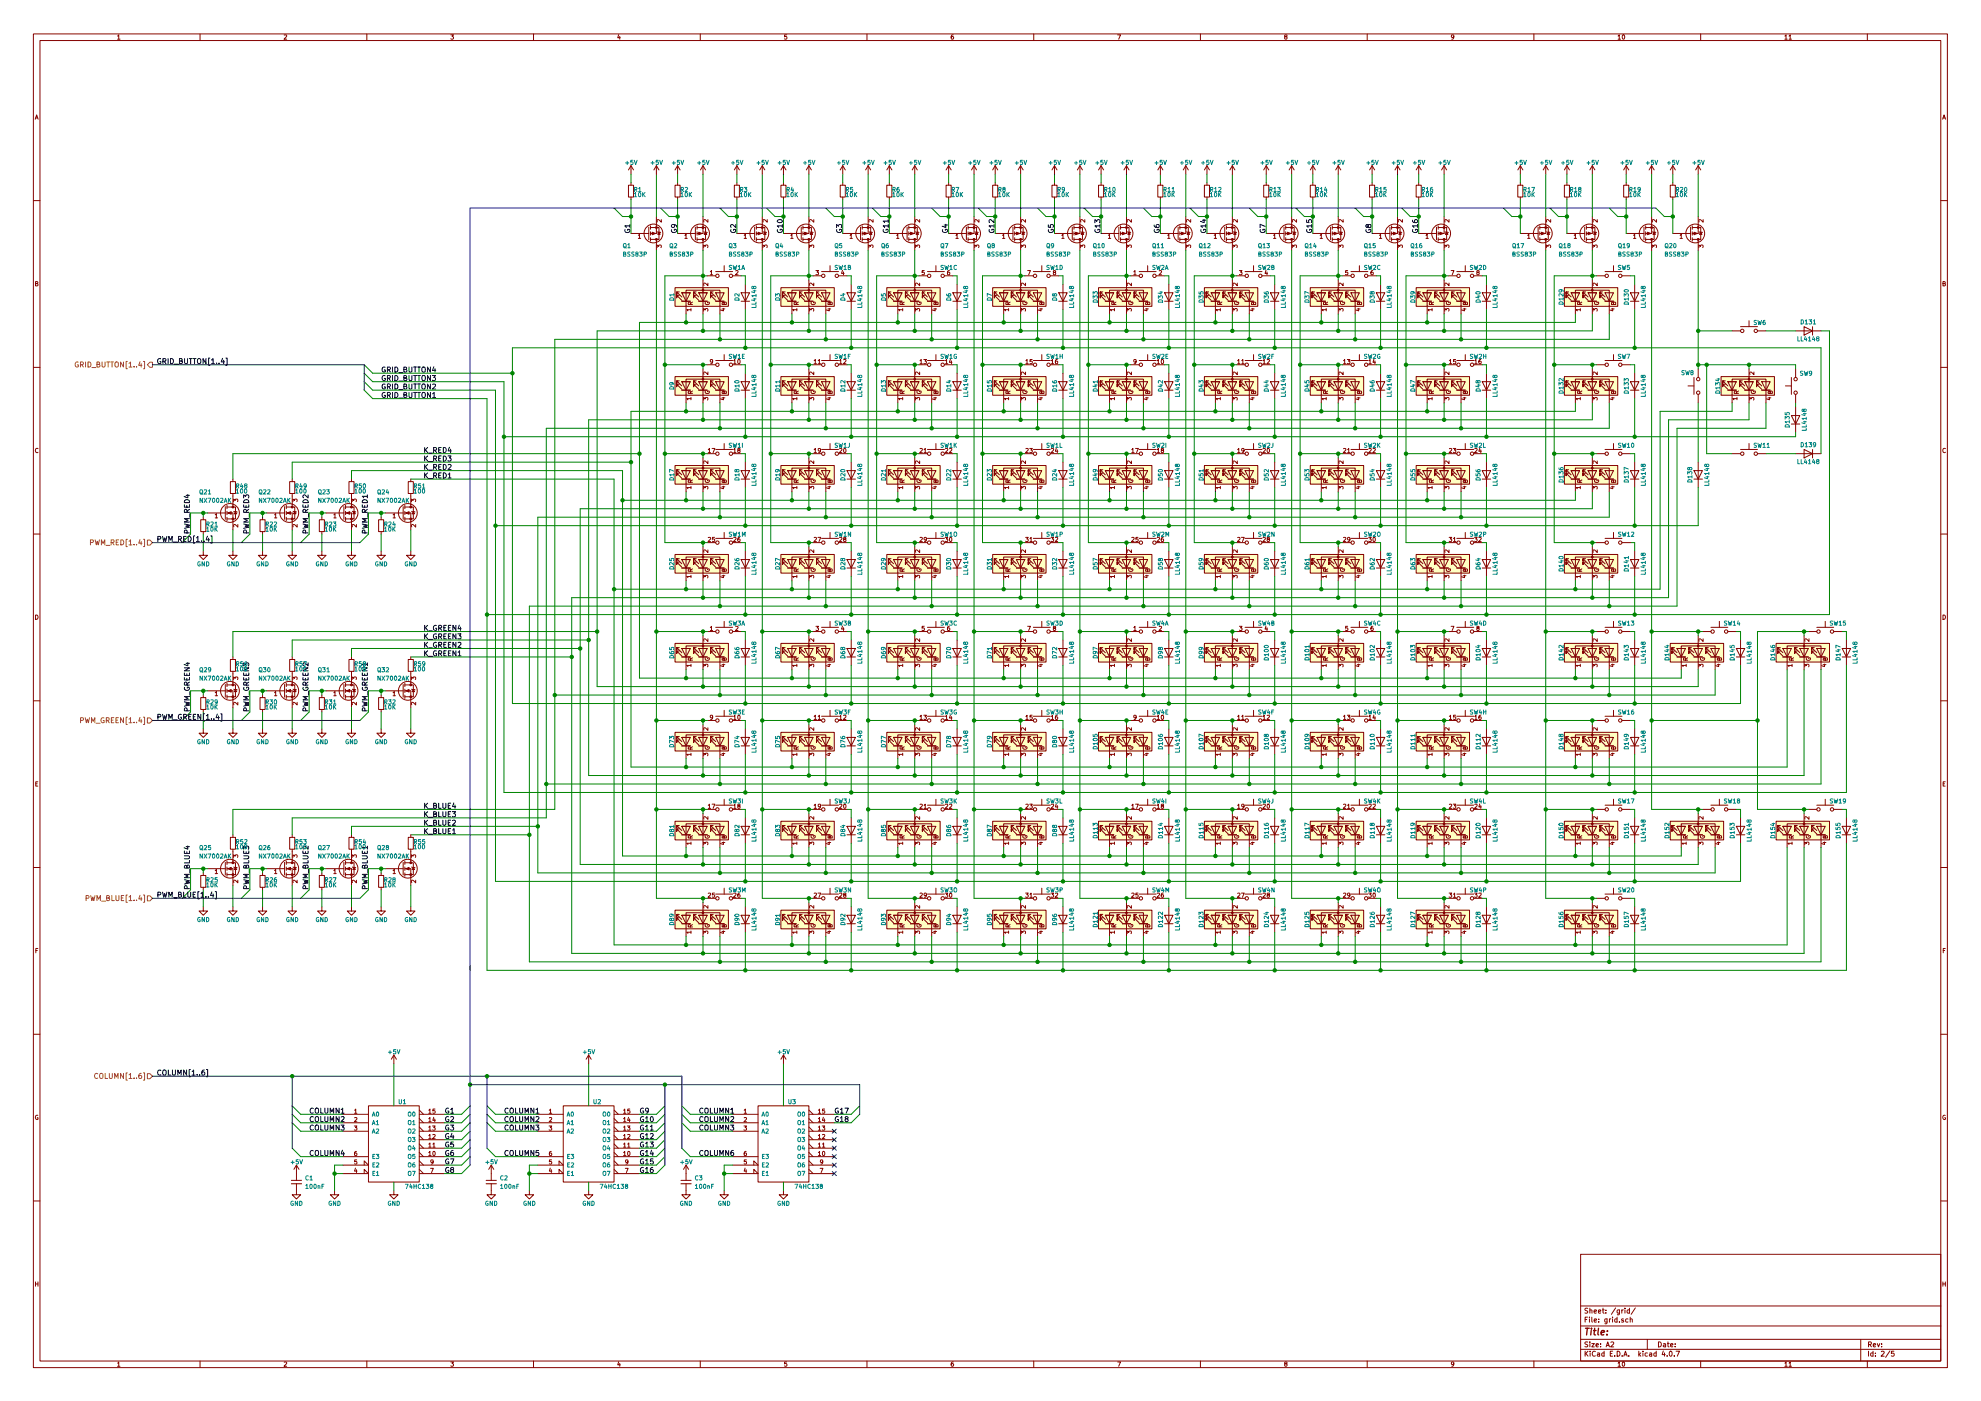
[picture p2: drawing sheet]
<svg xmlns="http://www.w3.org/2000/svg" width="594mm" height="420mm" viewBox="0 0 594 420" stroke-linecap="round" stroke-linejoin="round" font-family="sans-serif">
<g fill="none" stroke="#840000" stroke-width=".3">
<path d="M10 10.2h574v400h-574zM12 12.2h570v396h-570zM35.3 10.8l.3-.3v1.3M35.3 11.8h.7M60 10.2v2M85.2 10.6l.5-.1 .3 .3-.8 1h.8M110 10.2v2M135.2 10.5h.8l-.4 .4 .4 .3-.1 .4h-.7M160 10.2v2M185.5 10.4l-.3 .9h.8M185.9 10.9v.9M210 10.2v2"/>
<path d="M235.9 10.5h-.6v.6l.6-.1 .1 .5-.3 .3-.4-.2M260 10.2v2M285.9 10.5l-.6 .3-.1 .7 .3 .3 .4-.2v-.6l-.4-.1-.3 .3M310 10.2v2M335.2 10.5h.8l-.5 1.3M360 10.2v2M385.5 11l-.3-.2 .3-.3h.4v.4a.5 .5 0 0 0-.5 .2 .5 .5 0 0 0 0 .6l.3 .1 .3-.3-.3-.5M410 10.2v2M436 11l-.3 .2h-.3l-.1-.6 .4-.1 .3 .2-.2 .9-.4 .2M460 10.2v2M485.2 10.8l.4-.3v1.3M485.2 11.8h.8"/>
<path d="M486.6 10.6l.2-.1a.62 .62 0 0 1 .4 .6 .62 .62 0 0 1-.5 .6l-.2-.5zM510 10.2v2M535.3 10.8l.3-.3v1.3M535.3 11.8h.7M536.5 10.8l.4-.3v1.3M536.5 11.8h.7M560 10.2v2M10.6 35.8l.4-1.3 .4 1.3M10.7 35.4h.6M582.6 35.8l.4-1.3 .4 1.3M582.7 35.4h.6M188.5 55.5h1.5v3.6h-1.5z"/>
<path d="M189.2 49.7v2.5M189.2 54.8v.7M189.2 59.1v.8M189.2 49.7l-.7 1.3M189.2 49.7l.8 1.3M196.8 49.7v2.5M196.8 49.7l-.7 1.3M196.8 49.7l.8 1.3M202.4 55.5h1.6v3.6h-1.6zM203.2 49.7v2.5M203.2 54.8v.7M203.2 59.1v.8"/>
<path d="M203.2 49.7l-.8 1.3M203.2 49.7l.8 1.3M210.8 49.7v2.5M210.8 49.7l-.7 1.3M210.8 49.7l.8 1.3M220.2 55.5h1.5v3.6h-1.5zM221 49.7v2.5M221 54.8v.7M221 59.1v.8M221 49.7l-.8 1.3M221 49.7l.7 1.3M228.6 49.7v2.5"/>
<path d="M228.6 49.7l-.8 1.3M228.6 49.7l.8 1.3M234.2 55.5h1.5v3.6h-1.5zM234.9 49.7v2.5M234.9 54.8v.7M234.9 59.1v.8M234.9 49.7l-.7 1.3M234.9 49.7l.8 1.3M242.6 49.7v2.5M242.6 49.7l-.8 1.3M242.6 49.7l.7 1.3M252 55.5h1.5v3.6h-1.5z"/>
<path d="M252.7 49.7v2.5M252.7 54.8v.7M252.7 59.1v.8M252.7 49.7l-.7 1.3M252.7 49.7l.8 1.3M260.3 49.7v2.5M260.3 49.7l-.7 1.3M260.3 49.7l.8 1.3M265.9 55.5h1.6v3.6h-1.6zM266.7 49.7v2.5M266.7 54.8v.7M266.7 59.1v.8"/>
<path d="M266.7 49.7l-.8 1.3M266.7 49.7l.8 1.3M274.3 49.7v2.5M274.3 49.7l-.7 1.3M274.3 49.7l.8 1.3M283.7 55.5h1.5v3.6h-1.5zM284.5 49.7v2.5M284.5 54.8v.7M284.5 59.1v.8M284.5 49.7l-.8 1.3M284.5 49.7l.7 1.3M292.1 49.7v2.5"/>
<path d="M292.1 49.7l-.8 1.3M292.1 49.7l.8 1.3M297.7 55.5h1.5v3.6h-1.5zM298.4 49.7v2.5M298.4 54.8v.7M298.4 59.1v.8M298.4 49.7l-.7 1.3M298.4 49.7l.8 1.3M306.1 49.7v2.5M306.1 49.7l-.8 1.3M306.1 49.7l.7 1.3M315.5 55.5h1.5v3.6h-1.5z"/>
<path d="M316.2 49.7v2.5M316.2 54.8v.7M316.2 59.1v.8M316.2 49.7l-.7 1.3M316.2 49.7l.8 1.3M323.8 49.7v2.5M323.8 49.7l-.7 1.3M323.8 49.7l.8 1.3M329.4 55.5h1.6v3.6h-1.6zM330.2 49.7v2.5M330.2 54.8v.7M330.2 59.1v.8"/>
<path d="M330.2 49.7l-.8 1.3M330.2 49.7l.8 1.3M337.8 49.7v2.5M337.8 49.7l-.7 1.3M337.8 49.7l.8 1.3M347.2 55.5h1.5v3.6h-1.5zM348 49.7v2.5M348 54.8v.7M348 59.1v.8M348 49.7l-.8 1.3M348 49.7l.7 1.3M355.6 49.7v2.5"/>
<path d="M355.6 49.7l-.8 1.3M355.6 49.7l.8 1.3M361.2 55.5h1.5v3.6h-1.5zM361.9 49.7v2.5M361.9 54.8v.7M361.9 59.1v.8M361.9 49.7l-.7 1.3M361.9 49.7l.8 1.3M369.6 49.7v2.5M369.6 49.7l-.8 1.3M369.6 49.7l.7 1.3M379 55.5h1.5v3.6h-1.5z"/>
<path d="M379.7 49.7v2.5M379.7 54.8v.7M379.7 59.1v.8M379.7 49.7l-.7 1.3M379.7 49.7l.8 1.3M387.3 49.7v2.5M387.3 49.7l-.7 1.3M387.3 49.7l.8 1.3M392.9 55.5h1.6v3.6h-1.6zM393.7 49.7v2.5M393.7 54.8v.7M393.7 59.1v.8"/>
<path d="M393.7 49.7l-.8 1.3M393.7 49.7l.8 1.3M401.3 49.7v2.5M401.3 49.7l-.7 1.3M401.3 49.7l.8 1.3M410.7 55.5h1.5v3.6h-1.5zM411.5 49.7v2.5M411.5 54.8v.7M411.5 59.1v.8M411.5 49.7l-.8 1.3M411.5 49.7l.7 1.3M419.1 49.7v2.5"/>
<path d="M419.1 49.7l-.8 1.3M419.1 49.7l.8 1.3M424.7 55.5h1.5v3.6h-1.5zM425.4 49.7v2.5M425.4 54.8v.7M425.4 59.1v.8M425.4 49.7l-.7 1.3M425.4 49.7l.8 1.3M433.1 49.7v2.5M433.1 49.7l-.8 1.3M433.1 49.7l.7 1.3M455.2 55.5h1.5v3.6h-1.5z"/>
<path d="M455.9 49.7v2.5M455.9 54.8v.7M455.9 59.1v.8M455.9 49.7l-.7 1.3M455.9 49.7l.8 1.3M463.5 49.7v2.5M463.5 49.7l-.7 1.3M463.5 49.7l.8 1.3M469.1 55.5h1.6v3.6h-1.6zM469.9 49.7v2.5M469.9 54.8v.7M469.9 59.1v.8"/>
<path d="M469.9 49.7l-.8 1.3M469.9 49.7l.8 1.3M477.5 49.7v2.5M477.5 49.7l-.7 1.3M477.5 49.7l.8 1.3M486.9 55.5h1.5v3.6h-1.5zM487.7 49.7v2.5M487.7 54.8v.7M487.7 59.1v.8M487.7 49.7l-.8 1.3M487.7 49.7l.7 1.3M495.3 49.7v2.5"/>
<path d="M495.3 49.7l-.8 1.3M495.3 49.7l.8 1.3M500.9 55.5h1.5v3.6h-1.5zM501.6 49.7v2.5M501.6 54.8v.7M501.6 59.1v.8M501.6 49.7l-.7 1.3M501.6 49.7l.8 1.3M509.3 49.7v2.5M509.3 49.7l-.8 1.3M509.3 49.7l.7 1.3M10 60.2h2"/>
<path d="M189.2 70h5.4M191.4 70.6l.4-.4v1.3M191.4 71.5h.7M194.6 68.1v3.8M195.1 68.2h2.5v3.6h-.8M195.1 71.8h1.7M195.1 67.7v1M195.1 69.5v1M195.1 71.3v1M196.8 64.9v5.1h-1.7M196.8 71.8v3.3M197.1 74.3v-.8l.4 .4 .1-.4h.6v.8"/>
<path d="M197.1 69.5l1 .3M197.6 69.6l.4 .7h-.8zM198.3 65.9v.7l-.9-.7-.3 .2 .1 .5M203.2 70h5.3M205.4 70.6l.3-.4v1.3M205.4 71.5h.7M208.5 68.1v3.8M209 68.2h2.6v3.6h-.8M209 67.7v1M209 69.5v1M209 71.3v1M209 71.8h1.8"/>
<path d="M210.8 64.9v5.1h-1.8M210.8 71.8v3.3M211 74.3v-.8l.5 .4 .1-.4h.6v.8M211.1 69.5l1 .3M211.6 69.6l.4 .7h-.8zM212.3 65.9v.7l-.9-.7-.4 .2 .1 .5M217.2 79.7v1.7M221 70h5.3M223.2 70.6l.3-.4v1.3M223.2 71.5h.7M226.3 68.1v3.8M226.8 68.2h2.6v3.6h-.8"/>
<path d="M226.8 71.8h1.8M226.8 67.7v1M226.8 69.5v1M226.8 71.3v1M228.6 64.9v5.1h-1.8M228.6 71.8v3.3M228.8 74.3v-.8l.5 .4 .1-.4h.5v.8M228.9 69.5l1 .3M229.4 69.6l.3 .7h-.7zM230.1 65.9v.7l-.9-.7-.4 .2 .1 .5M234.9 70h5.4M237.1 70.6l.4-.4v1.3"/>
<path d="M237.1 71.5h.7M240.3 68.1v3.8M240.8 68.2h2.5v3.6h-.7M240.8 71.8h1.8M240.8 67.7v1M240.8 69.5v1M240.8 71.3v1M242.6 64.9v5.1h-1.8M242.6 71.8v3.3M242.8 74.3v-.8l.5 .4 .1-.4h.5v.8M242.8 69.5l1 .3M243.3 69.6l.4 .7h-.7z"/>
<path d="M244 65.9v.7l-.9-.7-.3 .2 .1 .5M248.9 79.7v1.7M252.7 70h5.4M254.9 70.6l.4-.4v1.3M254.9 71.5h.7M258.1 68.1v3.8M258.6 68.2h2.5v3.6h-.8M258.6 71.8h1.7M258.6 67.7v1M258.6 69.5v1M258.6 71.3v1M260.3 64.9v5.1h-1.7"/>
<path d="M260.3 71.8v3.3M260.6 74.3v-.8l.4 .4 .1-.4h.6v.8M260.6 69.5l1 .3M261.1 69.6l.4 .7h-.8zM261.8 65.9v.7l-.9-.7-.3 .2 .1 .5M266.7 70h5.3M268.9 70.6l.3-.4v1.3M268.9 71.5h.7M272 68.1v3.8M272.5 68.2h2.6v3.6h-.8M272.5 71.8h1.8M272.5 67.7v1"/>
<path d="M272.5 69.5v1M272.5 71.3v1M274.3 64.9v5.1h-1.8M274.3 71.8v3.3M274.5 74.3v-.8l.5 .4 .1-.4h.6v.8M274.6 69.5l1 .3M275.1 69.6l.4 .7h-.8zM275.8 65.9v.7l-.9-.7-.4 .2 .1 .5M280.7 79.7v1.7M284.5 70h5.3M286.7 70.6l.3-.4v1.3M286.7 71.5h.7"/>
<path d="M289.8 68.1v3.8M290.3 68.2h2.6v3.6h-.8M290.3 71.8h1.8M290.3 67.7v1M290.3 69.5v1M290.3 71.3v1M292.1 64.9v5.1h-1.8M292.1 71.8v3.3M292.3 74.3v-.8l.5 .4 .1-.4h.5v.8M292.4 69.5l1 .3M292.9 69.6l.3 .7h-.7zM293.6 65.9v.7l-.9-.7-.4 .2 .1 .5"/>
<path d="M298.4 70h5.4M300.6 70.6l.4-.4v1.3M300.6 71.5h.7M303.8 68.1v3.8M304.3 68.2h2.5v3.6h-.7M304.3 71.8h1.8M304.3 67.7v1M304.3 69.5v1M304.3 71.3v1M306.1 64.9v5.1h-1.8M306.1 71.8v3.3M306.3 74.3v-.8l.5 .4 .1-.4h.5v.8"/>
<path d="M306.3 69.5l1 .3M306.8 69.6l.4 .7h-.7zM307.5 65.9v.7l-.9-.7-.3 .2 .1 .5M312.4 79.7v1.7M316.2 70h5.4M318.4 70.6l.4-.4v1.3M318.4 71.5h.7M321.6 68.1v3.8M322.1 68.2h2.5v3.6h-.8M322.1 71.8h1.7M322.1 67.7v1M322.1 69.5v1"/>
<path d="M322.1 71.3v1M323.8 64.9v5.1h-1.7M323.8 71.8v3.3M324.1 74.3v-.8l.4 .4 .1-.4h.6v.8M324.1 69.5l1 .3M324.6 69.6l.4 .7h-.8zM325.3 65.9v.7l-.9-.7-.3 .2 .1 .5M330.2 70h5.3M332.4 70.6l.3-.4v1.3M332.4 71.5h.7M335.5 68.1v3.8M336 68.2h2.6v3.6h-.8"/>
<path d="M336 71.8h1.8M336 67.7v1M336 69.5v1M336 71.3v1M337.8 64.9v5.1h-1.8M337.8 71.8v3.3M338 74.3v-.8l.5 .4 .1-.4h.6v.8M338.1 69.5l1 .3M338.6 69.6l.4 .7h-.8zM339.3 65.9v.7l-.9-.7-.4 .2 .1 .5M344.2 79.7v1.7M348 70h5.3"/>
<path d="M350.2 70.6l.3-.4v1.3M350.2 71.5h.7M353.3 68.1v3.8M353.8 68.2h2.6v3.6h-.8M353.8 71.8h1.8M353.8 67.7v1M353.8 69.5v1M353.8 71.3v1M355.6 64.9v5.1h-1.8M355.6 71.8v3.3M355.8 74.3v-.8l.5 .4 .1-.4h.5v.8M355.9 69.5l1 .3"/>
<path d="M356.4 69.6l.3 .7h-.7zM357.1 65.9v.7l-.9-.7-.4 .2 .1 .5M361.9 70h5.4M364.1 70.6l.4-.4v1.3M364.1 71.5h.7M367.3 68.1v3.8M367.8 68.2h2.5v3.6h-.7M367.8 71.8h1.8M367.8 67.7v1M367.8 69.5v1M367.8 71.3v1M369.6 64.9v5.1h-1.8"/>
<path d="M369.6 71.8v3.3M369.8 74.3v-.8l.5 .4 .1-.4h.5v.8M369.8 69.5l1 .3M370.3 69.6l.4 .7h-.7zM371 65.9v.7l-.9-.7-.3 .2 .1 .5M375.9 79.7v1.7M379.7 70h5.4M381.9 70.6l.4-.4v1.3M381.9 71.5h.7M385.1 68.1v3.8M385.6 68.2h2.5v3.6h-.8M385.6 71.8h1.7"/>
<path d="M385.6 67.7v1M385.6 69.5v1M385.6 71.3v1M387.3 64.9v5.1h-1.7M387.3 71.8v3.3M387.6 74.3v-.8l.4 .4 .1-.4h.6v.8M387.6 69.5l1 .3M388.1 69.6l.4 .7h-.8zM388.8 65.9v.7l-.9-.7-.3 .2 .1 .5M393.7 70h5.3M395.9 70.6l.3-.4v1.3M395.9 71.5h.7"/>
<path d="M399 68.1v3.8M399.5 68.2h2.6v3.6h-.8M399.5 71.8h1.8M399.5 67.7v1M399.5 69.5v1M399.5 71.3v1M401.3 64.9v5.1h-1.8M401.3 71.8v3.3M401.5 74.3v-.8l.5 .4 .1-.4h.6v.8M401.6 69.5l1 .3M402.1 69.6l.4 .7h-.8zM402.8 65.9v.7l-.9-.7-.4 .2 .1 .5"/>
<path d="M407.7 79.7v1.7M411.5 70h5.3M413.7 70.6l.3-.4v1.3M413.7 71.5h.7M416.8 68.1v3.8M417.3 68.2h2.6v3.6h-.8M417.3 71.8h1.8M417.3 67.7v1M417.3 69.5v1M417.3 71.3v1M419.1 64.9v5.1h-1.8M419.1 71.8v3.3"/>
<path d="M419.3 74.3v-.8l.5 .4 .1-.4h.5v.8M419.4 69.5l1 .3M419.9 69.6l.3 .7h-.7zM420.6 65.9v.7l-.9-.7-.4 .2 .1 .5M425.4 70h5.4M427.6 70.6l.4-.4v1.3M427.6 71.5h.7M430.8 68.1v3.8M431.3 68.2h2.5v3.6h-.7M431.3 71.8h1.8M431.3 67.7v1M431.3 69.5v1"/>
<path d="M431.3 71.3v1M433.1 64.9v5.1h-1.8M433.1 71.8v3.3M433.3 74.3v-.8l.5 .4 .1-.4h.5v.8M433.3 69.5l1 .3M433.8 69.6l.4 .7h-.7zM434.5 65.9v.7l-.9-.7-.3 .2 .1 .5M439.4 79.7v1.7M455.9 70h5.4M458.1 70.6l.4-.4v1.3M458.1 71.5h.7M461.3 68.1v3.8"/>
<path d="M461.8 68.2h2.5v3.6h-.8M461.8 71.8h1.7M461.8 67.7v1M461.8 69.5v1M461.8 71.3v1M463.5 64.9v5.1h-1.7M463.5 71.8v3.3M463.8 74.3v-.8l.4 .4 .1-.4h.6v.8M463.8 69.5l1 .3M464.3 69.6l.4 .7h-.8zM465 65.9v.7l-.9-.7-.3 .2 .1 .5M469.9 70h5.3"/>
<path d="M472.1 70.6l.3-.4v1.3M472.1 71.5h.7M475.2 68.1v3.8M475.7 68.2h2.6v3.6h-.8M475.7 71.8h1.8M475.7 67.7v1M475.7 69.5v1M475.7 71.3v1M477.5 64.9v5.1h-1.8M477.5 71.8v3.3M477.7 74.3v-.8l.5 .4 .1-.4h.6v.8M477.8 69.5l1 .3"/>
<path d="M478.3 69.6l.4 .7h-.8zM479 65.9v.7l-.9-.7-.4 .2 .1 .5M483.9 79.7v1.7M487.7 70h5.3M489.9 70.6l.3-.4v1.3M489.9 71.5h.7M493 68.1v3.8M493.5 68.2h2.6v3.6h-.8M493.5 71.8h1.8M493.5 67.7v1M493.5 69.5v1M493.5 71.3v1"/>
<path d="M495.3 64.9v5.1h-1.8M495.3 71.8v3.3M495.5 74.3v-.8l.5 .4 .1-.4h.5v.8M495.6 69.5l1 .3M496.1 69.6l.3 .7h-.7zM496.8 65.9v.7l-.9-.7-.4 .2 .1 .5M501.6 70h5.4M503.8 70.6l.4-.4v1.3M503.8 71.5h.7M507 68.1v3.8M507.5 68.2h2.5v3.6h-.7M507.5 71.8h1.8"/>
<path d="M507.5 67.7v1M507.5 69.5v1M507.5 71.3v1M509.3 64.9v5.1h-1.8M509.3 71.8v3.3M509.5 74.3v-.8l.5 .4 .1-.4h.5v.8M509.5 69.5l1 .3M510 69.6l.4 .7h-.7zM510.7 65.9v.7l-.9-.7-.3 .2 .1 .5M582 60.2h2M10.7 85.1l.5-.1 .1-.5-.6-.1v1.3h.5l.2-.4-.3-.2M202.4 86.3h16v5.6h-16z"/>
<path d="M203.7 88.6h-.8v.7v-.7l1.6 1.5M203.7 87.5h-.8v.8v-.8l1.6 1.6M204.5 87.8h2.5zM204.5 87.8h.1M204.5 90.3h2.5zM204.5 87.8h2.5l-1.3 2.5zM205.7 94.1v-7.1h10.2v7.1M207.1 91.3l-.1-.6-.5-.1-.1 .7h1.3M207.2 92.9h-1.3l.4 .3M207.2 92.5v.7M207.7 90.6l-.6 .4M208.8 88.6h-.8v.7v-.7l1.5 1.5"/>
<path d="M208.8 87.5h-.8v.8v-.8l1.5 1.6M209.5 87.8h2.6zM209.5 87.8h.1M209.5 90.3h2.6zM209.5 87.8h2.6l-1.3 2.5zM210.8 84v10.1M211 93.3v-.8l.5 .5 .1-.4h.6v.7M211.5 90.6a.57 .57 0 0 0 .6 .8 .57 .57 0 0 0 .5-.8h-.4v.2M212.1 82.7h2.5M212.3 84.9v.8l-.9-.8-.4 .2 .1 .5M213 81.5l.4-.4v1.3M213 82.4h.7"/>
<path d="M213.9 88.6h-.8v.7v-.7l1.5 1.5M213.9 87.5h-.8v.8v-.8l1.5 1.6M214.6 87.8h2.6l-1.3 2.5zM214.6 81.4h5.1M214.6 90.3h2.6M216.5 92.7h.9M216.9 92.5v.7l-.9-.2M217.1 90.9l.3-.3 .4 .2v.5h-1.2l.1-.6h.3l.1 .6M219.7 82.7h2.5M220.6 81.2l.5-.1 .2 .4-.8 .9h.8M222.2 87.8h2.6l-1.3 2.5zM222.2 90.3h2.6"/>
<path d="M223.5 85.3v7.6M234.2 86.3h16v5.6h-16zM235.5 88.6h-.8v.7v-.7l1.5 1.5M235.5 87.5h-.8v.8v-.8l1.5 1.6M236.2 87.8h2.6zM236.2 87.8h.1M236.2 90.3h2.6zM236.2 87.8h2.6l-1.3 2.5zM237.5 94.1v-7.1h10.1v7.1M238.8 91.3l-.1-.6-.4-.1-.1 .7h1.2M239 92.9h-1.3l.3 .3M239 92.5v.7"/>
<path d="M239.4 90.6l-.6 .4M240.5 88.6h-.7v.7v-.7l1.5 1.5M240.5 87.5h-.7v.8v-.8l1.5 1.6M241.3 87.8h2.5zM241.3 87.8h.1M241.3 90.3h2.5zM241.3 87.8h2.5l-1.2 2.5zM242.6 84v10.1M242.8 93.3v-.8l.5 .5 .1-.4h.5v.7M243.3 90.6a.57 .57 0 0 0 .6 .8 .57 .57 0 0 0 .5-.8h-.5v.2M243.8 82.7h2.6M244 84.9v.8l-.9-.8-.3 .2 .1 .5"/>
<path d="M244.7 81.1h.8l-.5 .5 .4 .1v.6h-.7M245.6 88.6h-.7v.7v-.7l1.5 1.5M245.6 87.5h-.7v.8v-.8l1.5 1.6M246.4 87.8h2.5l-1.3 2.5zM246.4 81.4h5.1M246.4 90.3h2.5M248.3 92.7h.8M248.7 92.5v.7l-.9-.2M248.9 90.9l.2-.3 .5 .2v.5h-1.3l.1-.6h.4l.1 .6M251.5 82.7h2.5M252.7 81.1l-.3 .9h.7M253 81.6v.8"/>
<path d="M254 87.8h2.5l-1.2 2.5zM254 90.3h2.5M255.3 85.3v7.6M265.9 86.3h16v5.6h-16zM267.2 88.6h-.8v.7v-.7l1.6 1.5M267.2 87.5h-.8v.8v-.8l1.6 1.6M268 87.8h2.5zM268 87.8h.1M268 90.3h2.5zM268 87.8h2.5l-1.3 2.5zM269.2 94.1v-7.1h10.2v7.1M270.6 91.3l-.1-.6-.5-.1-.1 .7h1.3"/>
<path d="M270.7 92.9h-1.3l.4 .3M270.7 92.5v.7M271.2 90.6l-.6 .4M272.3 88.6h-.8v.7v-.7l1.5 1.5M272.3 87.5h-.8v.8v-.8l1.5 1.6M273 87.8h2.6zM273 87.8h.1M273 90.3h2.6zM273 87.8h2.6l-1.3 2.5zM274.3 84v10.1M274.5 93.3v-.8l.5 .5 .1-.4h.6v.7M275 90.6a.57 .57 0 0 0 .6 .8 .57 .57 0 0 0 .5-.8h-.4v.2"/>
<path d="M275.6 82.7h2.5M275.8 84.9v.8l-.9-.8-.4 .2 .1 .5M277.2 81.1h-.6l-.1 .6h.7v.6h-.7M277.4 88.6h-.8v.7v-.7l1.5 1.5M277.4 87.5h-.8v.8v-.8l1.5 1.6M278.1 87.8h2.6l-1.3 2.5zM278.1 81.4h5.1M278.1 90.3h2.6M280 92.7h.9M280.4 92.5v.7l-.9-.2M280.6 90.9l.3-.3 .4 .2v.5h-1.2l.1-.6h.3l.1 .6M283.2 82.7h2.5"/>
<path d="M284.7 81.1l-.5 .3-.1 .8 .3 .2 .4-.1-.1-.6-.3-.1-.3 .3M285.7 87.8h2.6l-1.3 2.5zM285.7 90.3h2.6M287 85.3v7.6M297.7 86.3h16v5.6h-16zM299 88.6h-.8v.7v-.7l1.5 1.5M299 87.5h-.8v.8v-.8l1.5 1.6M299.7 87.8h2.6zM299.7 87.8h.1M299.7 90.3h2.6zM299.7 87.8h2.6l-1.3 2.5zM301 94.1v-7.1h10.1v7.1"/>
<path d="M302.3 91.3l-.1-.6-.4-.1-.1 .7h1.2M302.5 92.9h-1.3l.3 .3M302.5 92.5v.7M302.9 90.6l-.6 .4M304 88.6h-.7v.7v-.7l1.5 1.5M304 87.5h-.7v.8v-.8l1.5 1.6M304.8 87.8h2.5zM304.8 87.8h.1M304.8 90.3h2.5zM304.8 87.8h2.5l-1.2 2.5zM306.1 84v10.1M306.3 93.3v-.8l.5 .5 .1-.4h.5v.7"/>
<path d="M306.8 90.6a.57 .57 0 0 0 .6 .8 .57 .57 0 0 0 .5-.8h-.5v.2M307.3 82.7h2.6M307.5 84.9v.8l-.9-.8-.3 .2 .1 .5M308.2 81.1h.8l-.5 1.3M309.1 88.6h-.7v.7v-.7l1.5 1.5M309.1 87.5h-.7v.8v-.8l1.5 1.6M309.9 87.8h2.5l-1.3 2.5zM309.9 81.4h5.1M309.9 90.3h2.5M311.8 92.7h.8M312.2 92.5v.7l-.9-.2M312.4 90.9l.2-.3 .5 .2v.5h-1.3l.1-.6h.4l.1 .6"/>
<path d="M315 82.7h2.5M316.1 81.7l-.2-.3 .2-.3 .4 .1v.4a.52 .52 0 0 0-.5 .1 .52 .52 0 0 0-.1 .6h.6l-.1-.6M317.5 87.8h2.5l-1.2 2.5zM317.5 90.3h2.5M318.8 85.3v7.6M329.4 86.3h16v5.6h-16zM330.7 88.6h-.8v.7v-.7l1.6 1.5M330.7 87.5h-.8v.8v-.8l1.6 1.6M331.5 87.8h2.5zM331.5 87.8h.1M331.5 90.3h2.5zM331.5 87.8h2.5l-1.3 2.5z"/>
<path d="M332.7 94.1v-7.1h10.2v7.1M334.1 91.3l-.1-.6-.5-.1-.1 .7h1.3M334.2 92.9h-1.3l.4 .3M334.2 92.5v.7M334.7 90.6l-.6 .4M335.8 88.6h-.8v.7v-.7l1.5 1.5M335.8 87.5h-.8v.8v-.8l1.5 1.6M336.5 87.8h2.6zM336.5 87.8h.1M336.5 90.3h2.6zM336.5 87.8h2.6l-1.3 2.5zM337.8 84v10.1"/>
<path d="M338 93.3v-.8l.5 .5 .1-.4h.6v.7M338.5 90.6a.57 .57 0 0 0 .6 .8 .57 .57 0 0 0 .5-.8h-.4v.2M339.1 82.7h2.5M339.3 84.9v.8l-.9-.8-.4 .2 .1 .5M340 81.5l.4-.4v1.3M340 82.4h.7M340.9 88.6h-.8v.7v-.7l1.5 1.5M340.9 87.5h-.8v.8v-.8l1.5 1.6M341.6 87.8h2.6l-1.3 2.5zM341.6 81.4h5.1M341.6 90.3h2.6M343.5 92.7h.9"/>
<path d="M343.9 92.5v.7l-.9-.2M344.1 90.9l.3-.3 .4 .2v.5h-1.2l.1-.6h.3l.1 .6M346.7 82.7h2.5M347.6 81.2l.5-.1 .2 .4-.8 .9h.8M349.2 87.8h2.6l-1.3 2.5zM349.2 90.3h2.6M350.5 85.3v7.6M361.2 86.3h16v5.6h-16zM362.5 88.6h-.8v.7v-.7l1.5 1.5M362.5 87.5h-.8v.8v-.8l1.5 1.6M363.2 87.8h2.6zM363.2 87.8h.1"/>
<path d="M363.2 90.3h2.6zM363.2 87.8h2.6l-1.3 2.5zM364.5 94.1v-7.1h10.1v7.1M365.8 91.3l-.1-.6-.4-.1-.1 .7h1.2M366 92.9h-1.3l.3 .3M366 92.5v.7M366.4 90.6l-.6 .4M367.5 88.6h-.7v.7v-.7l1.5 1.5M367.5 87.5h-.7v.8v-.8l1.5 1.6M368.3 87.8h2.5zM368.3 87.8h.1M368.3 90.3h2.5z"/>
<path d="M368.3 87.8h2.5l-1.2 2.5zM369.6 84v10.1M369.8 93.3v-.8l.5 .5 .1-.4h.5v.7M370.3 90.6a.57 .57 0 0 0 .6 .8 .57 .57 0 0 0 .5-.8h-.5v.2M370.8 82.7h2.6M371 84.9v.8l-.9-.8-.3 .2 .1 .5M371.7 81.1h.8l-.5 .5 .4 .1v.6h-.7M372.6 88.6h-.7v.7v-.7l1.5 1.5M372.6 87.5h-.7v.8v-.8l1.5 1.6M373.4 87.8h2.5l-1.3 2.5zM373.4 81.4h5.1M373.4 90.3h2.5"/>
<path d="M375.3 92.7h.8M375.7 92.5v.7l-.9-.2M375.9 90.9l.2-.3 .5 .2v.5h-1.3l.1-.6h.4l.1 .6M378.5 82.7h2.5M379.7 81.1l-.3 .9h.7M380 81.6v.8M381 87.8h2.5l-1.2 2.5zM381 90.3h2.5M382.3 85.3v7.6M392.9 86.3h16v5.6h-16zM394.2 88.6h-.8v.7v-.7l1.6 1.5M394.2 87.5h-.8v.8v-.8l1.6 1.6"/>
<path d="M395 87.8h2.5zM395 87.8h.1M395 90.3h2.5zM395 87.8h2.5l-1.3 2.5zM396.2 94.1v-7.1h10.2v7.1M397.6 91.3l-.1-.6-.5-.1-.1 .7h1.3M397.7 92.9h-1.3l.4 .3M397.7 92.5v.7M398.2 90.6l-.6 .4M399.3 88.6h-.8v.7v-.7l1.5 1.5M399.3 87.5h-.8v.8v-.8l1.5 1.6M400 87.8h2.6z"/>
<path d="M400 87.8h.1M400 90.3h2.6zM400 87.8h2.6l-1.3 2.5zM401.3 84v10.1M401.5 93.3v-.8l.5 .5 .1-.4h.6v.7M402 90.6a.57 .57 0 0 0 .6 .8 .57 .57 0 0 0 .5-.8h-.4v.2M402.6 82.7h2.5M402.8 84.9v.8l-.9-.8-.4 .2 .1 .5M404.2 81.1h-.6l-.1 .6h.7v.6h-.7M404.4 88.6h-.8v.7v-.7l1.5 1.5M404.4 87.5h-.8v.8v-.8l1.5 1.6M405.1 87.8h2.6l-1.3 2.5z"/>
<path d="M405.1 81.4h5.1M405.1 90.3h2.6M407 92.7h.9M407.4 92.5v.7l-.9-.2M407.6 90.9l.3-.3 .4 .2v.5h-1.2l.1-.6h.3l.1 .6M410.2 82.7h2.5M411.7 81.1l-.5 .3-.1 .8 .3 .2 .4-.1-.1-.6-.3-.1-.3 .3M412.7 87.8h2.6l-1.3 2.5zM412.7 90.3h2.6M414 85.3v7.6M424.7 86.3h16v5.6h-16zM426 88.6h-.8v.7v-.7l1.5 1.5"/>
<path d="M426 87.5h-.8v.8v-.8l1.5 1.6M426.7 87.8h2.6zM426.7 87.8h.1M426.7 90.3h2.6zM426.7 87.8h2.6l-1.3 2.5zM428 94.1v-7.1h10.1v7.1M429.3 91.3l-.1-.6-.4-.1-.1 .7h1.2M429.5 92.9h-1.3l.3 .3M429.5 92.5v.7M429.9 90.6l-.6 .4M431 88.6h-.7v.7v-.7l1.5 1.5M431 87.5h-.7v.8v-.8l1.5 1.6"/>
<path d="M431.8 87.8h2.5zM431.8 87.8h.1M431.8 90.3h2.5zM431.8 87.8h2.5l-1.2 2.5zM433.1 84v10.1M433.3 93.3v-.8l.5 .5 .1-.4h.5v.7M433.8 90.6a.57 .57 0 0 0 .6 .8 .57 .57 0 0 0 .5-.8h-.5v.2M434.3 82.7h2.6M434.5 84.9v.8l-.9-.8-.3 .2 .1 .5M435.2 81.1h.8l-.5 1.3M436.1 88.6h-.7v.7v-.7l1.5 1.5M436.1 87.5h-.7v.8v-.8l1.5 1.6"/>
<path d="M436.9 87.8h2.5l-1.3 2.5zM436.9 81.4h5.1M436.9 90.3h2.5M438.8 92.7h.8M439.2 92.5v.7l-.9-.2M439.4 90.9l.2-.3 .5 .2v.5h-1.3l.1-.6h.4l.1 .6M442 82.7h2.5M443.1 81.7l-.2-.3 .2-.3 .4 .1v.4a.52 .52 0 0 0-.5 .1 .52 .52 0 0 0-.1 .6h.6l-.1-.6M444.5 87.8h2.5l-1.2 2.5zM444.5 90.3h2.5M445.8 85.3v7.6M469.1 86.3h16v5.6h-16z"/>
<path d="M470.4 88.6h-.8v.7v-.7l1.6 1.5M470.4 87.5h-.8v.8v-.8l1.6 1.6M471.2 87.8h2.5zM471.2 87.8h.1M471.2 90.3h2.5zM471.2 87.8h2.5l-1.3 2.5zM472.4 94.1v-7.1h10.2v7.1M473.8 91.3l-.1-.6-.5-.1-.1 .7h1.3M473.9 92.9h-1.3l.4 .3M473.9 92.5v.7M474.4 90.6l-.6 .4M475.5 88.6h-.8v.7v-.7l1.5 1.5"/>
<path d="M475.5 87.5h-.8v.8v-.8l1.5 1.6M476.2 87.8h2.6zM476.2 87.8h.1M476.2 90.3h2.6zM476.2 87.8h2.6l-1.3 2.5zM477.5 84v10.1M477.7 93.3v-.8l.5 .5 .1-.4h.6v.7M478.2 90.6a.57 .57 0 0 0 .6 .8 .57 .57 0 0 0 .5-.8h-.4v.2M478.8 82.7h2.5M479 84.9v.8l-.9-.8-.4 .2 .1 .5M480.6 88.6h-.8v.7v-.7l1.5 1.5M480.6 87.5h-.8v.8v-.8l1.5 1.6"/>
<path d="M481.3 87.8h2.6l-1.3 2.5zM481.3 81.4h5.1M481.3 90.3h2.6M483.2 92.7h.9M483.6 92.5v.7l-.9-.2M483.8 90.9l.3-.3 .4 .2v.5h-1.2l.1-.6h.3l.1 .6M486.4 82.7h2.5M488.9 87.8h2.6l-1.3 2.5zM488.9 90.3h2.6M490.2 85.3v7.6M519.4 99.2h2.6M522 98h5"/>
<path d="M524.5 96.2v1.8M527 99.2h2.6M538.5 99.2h7.6M541 98l2.6 1.2-2.6 1.3zM543.6 98v2.5M582.7 85.1l.5-.1 .1-.5-.6-.1v1.3h.5l.2-.4-.3-.2M10 110.2h2M202.4 112.9h16v5.6h-16zM203.7 115.2h-.8v.8v-.8l1.6 1.6M203.7 114.2h-.8v.8v-.8l1.6 1.5M204.5 114.5h2.5zM204.5 114.5h.1"/>
<path d="M204.5 117h2.5zM204.5 114.5h2.5l-1.3 2.5zM207.1 118l-.1-.6-.5-.1-.1 .7h1.3M207.2 119.5h-1.3l.4 .4M207.2 119.2v.7M207.7 117.3l-.6 .4M208.8 115.2h-.8v.8v-.8l1.5 1.6M208.8 114.2h-.8v.8v-.8l1.5 1.5M209.5 114.5h2.6zM209.5 114.5h.1M209.5 117h2.6zM209.5 114.5h2.6l-1.3 2.5z"/>
<path d="M210.8 110.7v10.1M211 120v-.8l.5 .4 .1-.4h.6v.8M211.5 117.3a.57 .57 0 0 0 .6 .7 .57 .57 0 0 0 .5-.7h-.4v.2M212.1 109.4h2.5M212.3 111.6v.8l-.9-.8-.4 .2 .1 .5M213.7 108.3l-.2 .3-.4-.1v-.6l.4-.1 .2 .2v.8l-.6 .3M213.9 115.2h-.8v.8v-.8l1.5 1.6M213.9 114.2h-.8v.8v-.8l1.5 1.5M214.6 114.5h2.6l-1.3 2.5zM214.6 108.1h5.1M214.6 117h2.6M216.5 119.3h.9"/>
<path d="M216.9 119.1v.8l-.9-.3M217.1 117.5l.3-.2 .4 .2v.5h-1.2l.1-.6h.3l.1 .6M217.2 106.3v1.8M219.7 109.4h2.5M220 108.2l.4-.4v1.3M220 109.1h.7M221.3 107.9l.2-.1a.61 .61 0 0 1 .5 .7 .61 .61 0 0 1-.6 .5zM222.2 114.5h2.6l-1.3 2.5zM222.2 117h2.6M223.5 111.9v7.6M234.2 112.9h16v5.6h-16zM235.5 115.2h-.8v.8v-.8l1.5 1.6"/>
<path d="M235.5 114.2h-.8v.8v-.8l1.5 1.5M236.2 114.5h2.6zM236.2 114.5h.1M236.2 117h2.6zM236.2 114.5h2.6l-1.3 2.5zM238.8 118l-.1-.6-.4-.1-.1 .7h1.2M239 119.5h-1.3l.3 .4M239 119.2v.7M239.4 117.3l-.6 .4M240.5 115.2h-.7v.8v-.8l1.5 1.6M240.5 114.2h-.7v.8v-.8l1.5 1.5M241.3 114.5h2.5z"/>
<path d="M241.3 114.5h.1M241.3 117h2.5zM241.3 114.5h2.5l-1.2 2.5zM242.6 110.7v10.1M242.8 120v-.8l.5 .4 .1-.4h.5v.8M243.3 117.3a.57 .57 0 0 0 .6 .7 .57 .57 0 0 0 .5-.7h-.5v.2M243.8 109.4h2.6M244 111.6v.8l-.9-.8-.3 .2 .1 .5M244.1 108.2l.4-.4v1.3M244.1 109.1h.8M245.4 108.2l.3-.4v1.3M245.4 109.1h.7"/>
<path d="M245.6 115.2h-.7v.8v-.8l1.5 1.6M245.6 114.2h-.7v.8v-.8l1.5 1.5M246.4 114.5h2.5l-1.3 2.5zM246.4 108.1h5.1M246.4 117h2.5M248.3 119.3h.8M248.7 119.1v.8l-.9-.3M248.9 117.5l.2-.2 .5 .2v.5h-1.3l.1-.6h.4l.1 .6M248.9 106.3v1.8M251.5 109.4h2.5M251.8 108.2l.3-.4v1.3M251.8 109.1h.7"/>
<path d="M253 107.9l.5-.1 .2 .4-.8 .9h.8M254 114.5h2.5l-1.2 2.5zM254 117h2.5M255.3 111.9v7.6M265.9 112.9h16v5.6h-16zM267.2 115.2h-.8v.8v-.8l1.6 1.6M267.2 114.2h-.8v.8v-.8l1.6 1.5M268 114.5h2.5zM268 114.5h.1M268 117h2.5zM268 114.5h2.5l-1.3 2.5zM270.6 118l-.1-.6-.5-.1-.1 .7h1.3"/>
<path d="M270.7 119.5h-1.3l.4 .4M270.7 119.2v.7M271.2 117.3l-.6 .4M272.3 115.2h-.8v.8v-.8l1.5 1.6M272.3 114.2h-.8v.8v-.8l1.5 1.5M273 114.5h2.6zM273 114.5h.1M273 117h2.6zM273 114.5h2.6l-1.3 2.5zM274.3 110.7v10.1M274.5 120v-.8l.5 .4 .1-.4h.6v.8M275 117.3a.57 .57 0 0 0 .6 .7 .57 .57 0 0 0 .5-.7h-.4v.2"/>
<path d="M275.6 109.4h2.5M275.8 111.6v.8l-.9-.8-.4 .2 .1 .5M275.9 108.2l.4-.4v1.3M275.9 109.1h.7M277 107.8h.8l-.4 .5 .4 .1v.6h-.8M277.4 115.2h-.8v.8v-.8l1.5 1.6M277.4 114.2h-.8v.8v-.8l1.5 1.5M278.1 114.5h2.6l-1.3 2.5zM278.1 108.1h5.1M278.1 117h2.6M280 119.3h.9M280.4 119.1v.8l-.9-.3"/>
<path d="M280.6 117.5l.3-.2 .4 .2v.5h-1.2l.1-.6h.3l.1 .6M280.7 106.3v1.8M283.2 109.4h2.5M283.5 108.2l.4-.4v1.3M283.5 109.1h.7M285 107.7l-.3 1h.8M285.3 108.2v.9M285.7 114.5h2.6l-1.3 2.5zM285.7 117h2.6M287 111.9v7.6M297.7 112.9h16v5.6h-16zM299 115.2h-.8v.8v-.8l1.5 1.6"/>
<path d="M299 114.2h-.8v.8v-.8l1.5 1.5M299.7 114.5h2.6zM299.7 114.5h.1M299.7 117h2.6zM299.7 114.5h2.6l-1.3 2.5zM302.3 118l-.1-.6-.4-.1-.1 .7h1.2M302.5 119.5h-1.3l.3 .4M302.5 119.2v.7M302.9 117.3l-.6 .4M304 115.2h-.7v.8v-.8l1.5 1.6M304 114.2h-.7v.8v-.8l1.5 1.5M304.8 114.5h2.5z"/>
<path d="M304.8 114.5h.1M304.8 117h2.5zM304.8 114.5h2.5l-1.2 2.5zM306.1 110.7v10.1M306.3 120v-.8l.5 .4 .1-.4h.5v.8M306.8 117.3a.57 .57 0 0 0 .6 .7 .57 .57 0 0 0 .5-.7h-.5v.2M307.3 109.4h2.6M307.5 111.6v.8l-.9-.8-.3 .2 .1 .5M307.6 108.2l.4-.4v1.3M307.6 109.1h.8M309.1 115.2h-.7v.8v-.8l1.5 1.6M309.1 114.2h-.7v.8v-.8l1.5 1.5"/>
<path d="M309.5 107.8h-.6v.6h.6v.6h-.6M309.9 114.5h2.5l-1.3 2.5zM309.9 108.1h5.1M309.9 117h2.5M311.8 119.3h.8M312.2 119.1v.8l-.9-.3M312.4 117.5l.2-.2 .5 .2v.5h-1.3l.1-.6h.4l.1 .6M312.4 106.3v1.8M315 109.4h2.5M315.3 108.2l.3-.4v1.3M315.3 109.1h.7M317.1 107.8l-.6 .3v.7l.2 .3 .4-.1v-.7h-.4l-.2 .2"/>
<path d="M317.5 114.5h2.5l-1.2 2.5zM317.5 117h2.5M318.8 111.9v7.6M329.4 112.9h16v5.6h-16zM330.7 115.2h-.8v.8v-.8l1.6 1.6M330.7 114.2h-.8v.8v-.8l1.6 1.5M331.5 114.5h2.5zM331.5 114.5h.1M331.5 117h2.5zM331.5 114.5h2.5l-1.3 2.5zM334.1 118l-.1-.6-.5-.1-.1 .7h1.3M334.2 119.5h-1.3l.4 .4"/>
<path d="M334.2 119.2v.7M334.7 117.3l-.6 .4M335.8 115.2h-.8v.8v-.8l1.5 1.6M335.8 114.2h-.8v.8v-.8l1.5 1.5M336.5 114.5h2.6zM336.5 114.5h.1M336.5 117h2.6zM336.5 114.5h2.6l-1.3 2.5zM337.8 110.7v10.1M338 120v-.8l.5 .4 .1-.4h.6v.8M338.5 117.3a.57 .57 0 0 0 .6 .7 .57 .57 0 0 0 .5-.7h-.4v.2M339.1 109.4h2.5"/>
<path d="M339.3 111.6v.8l-.9-.8-.4 .2 .1 .5M340.7 108.3l-.2 .3-.4-.1v-.6l.4-.1 .2 .2v.8l-.6 .3M340.9 115.2h-.8v.8v-.8l1.5 1.6M340.9 114.2h-.8v.8v-.8l1.5 1.5M341.6 114.5h2.6l-1.3 2.5zM341.6 108.1h5.1M341.6 117h2.6M343.5 119.3h.9M343.9 119.1v.8l-.9-.3M344.1 117.5l.3-.2 .4 .2v.5h-1.2l.1-.6h.3l.1 .6M344.2 106.3v1.8M346.7 109.4h2.5"/>
<path d="M347 108.2l.4-.4v1.3M347 109.1h.7M348.3 107.9l.2-.1a.61 .61 0 0 1 .5 .7 .61 .61 0 0 1-.6 .5zM349.2 114.5h2.6l-1.3 2.5zM349.2 117h2.6M350.5 111.9v7.6M361.2 112.9h16v5.6h-16zM362.5 115.2h-.8v.8v-.8l1.5 1.6M362.5 114.2h-.8v.8v-.8l1.5 1.5M363.2 114.5h2.6zM363.2 114.5h.1M363.2 117h2.6z"/>
<path d="M363.2 114.5h2.6l-1.3 2.5zM365.8 118l-.1-.6-.4-.1-.1 .7h1.2M366 119.5h-1.3l.3 .4M366 119.2v.7M366.4 117.3l-.6 .4M367.5 115.2h-.7v.8v-.8l1.5 1.6M367.5 114.2h-.7v.8v-.8l1.5 1.5M368.3 114.5h2.5zM368.3 114.5h.1M368.3 117h2.5zM368.3 114.5h2.5l-1.2 2.5zM369.6 110.7v10.1"/>
<path d="M369.8 120v-.8l.5 .4 .1-.4h.5v.8M370.3 117.3a.57 .57 0 0 0 .6 .7 .57 .57 0 0 0 .5-.7h-.5v.2M370.8 109.4h2.6M371 111.6v.8l-.9-.8-.3 .2 .1 .5M371.1 108.2l.4-.4v1.3M371.1 109.1h.8M372.4 108.2l.3-.4v1.3M372.4 109.1h.7M372.6 115.2h-.7v.8v-.8l1.5 1.6M372.6 114.2h-.7v.8v-.8l1.5 1.5M373.4 114.5h2.5l-1.3 2.5zM373.4 108.1h5.1"/>
<path d="M373.4 117h2.5M375.3 119.3h.8M375.7 119.1v.8l-.9-.3M375.9 117.5l.2-.2 .5 .2v.5h-1.3l.1-.6h.4l.1 .6M375.9 106.3v1.8M378.5 109.4h2.5M378.8 108.2l.3-.4v1.3M378.8 109.1h.7M380 107.9l.5-.1 .2 .4-.8 .9h.8M381 114.5h2.5l-1.2 2.5zM381 117h2.5M382.3 111.9v7.6"/>
<path d="M392.9 112.9h16v5.6h-16zM394.2 115.2h-.8v.8v-.8l1.6 1.6M394.2 114.2h-.8v.8v-.8l1.6 1.5M395 114.5h2.5zM395 114.5h.1M395 117h2.5zM395 114.5h2.5l-1.3 2.5zM397.6 118l-.1-.6-.5-.1-.1 .7h1.3M397.7 119.5h-1.3l.4 .4M397.7 119.2v.7M398.2 117.3l-.6 .4M399.3 115.2h-.8v.8v-.8l1.5 1.6"/>
<path d="M399.3 114.2h-.8v.8v-.8l1.5 1.5M400 114.5h2.6zM400 114.5h.1M400 117h2.6zM400 114.5h2.6l-1.3 2.5zM401.3 110.7v10.1M401.5 120v-.8l.5 .4 .1-.4h.6v.8M402 117.3a.57 .57 0 0 0 .6 .7 .57 .57 0 0 0 .5-.7h-.4v.2M402.6 109.4h2.5M402.8 111.6v.8l-.9-.8-.4 .2 .1 .5M402.9 108.2l.4-.4v1.3M402.9 109.1h.7"/>
<path d="M404 107.8h.8l-.4 .5 .4 .1v.6h-.8M404.4 115.2h-.8v.8v-.8l1.5 1.6M404.4 114.2h-.8v.8v-.8l1.5 1.5M405.1 114.5h2.6l-1.3 2.5zM405.1 108.1h5.1M405.1 117h2.6M407 119.3h.9M407.4 119.1v.8l-.9-.3M407.6 117.5l.3-.2 .4 .2v.5h-1.2l.1-.6h.3l.1 .6M407.7 106.3v1.8M410.2 109.4h2.5M410.5 108.2l.4-.4v1.3"/>
<path d="M410.5 109.1h.7M412 107.7l-.3 1h.8M412.3 108.2v.9M412.7 114.5h2.6l-1.3 2.5zM412.7 117h2.6M414 111.9v7.6M424.7 112.9h16v5.6h-16zM426 115.2h-.8v.8v-.8l1.5 1.6M426 114.2h-.8v.8v-.8l1.5 1.5M426.7 114.5h2.6zM426.7 114.5h.1M426.7 117h2.6z"/>
<path d="M426.7 114.5h2.6l-1.3 2.5zM429.3 118l-.1-.6-.4-.1-.1 .7h1.2M429.5 119.5h-1.3l.3 .4M429.5 119.2v.7M429.9 117.3l-.6 .4M431 115.2h-.7v.8v-.8l1.5 1.6M431 114.2h-.7v.8v-.8l1.5 1.5M431.8 114.5h2.5zM431.8 114.5h.1M431.8 117h2.5zM431.8 114.5h2.5l-1.2 2.5zM433.1 110.7v10.1"/>
<path d="M433.3 120v-.8l.5 .4 .1-.4h.5v.8M433.8 117.3a.57 .57 0 0 0 .6 .7 .57 .57 0 0 0 .5-.7h-.5v.2M434.3 109.4h2.6M434.5 111.6v.8l-.9-.8-.3 .2 .1 .5M434.6 108.2l.4-.4v1.3M434.6 109.1h.8M436.1 115.2h-.7v.8v-.8l1.5 1.6M436.1 114.2h-.7v.8v-.8l1.5 1.5M436.5 107.8h-.6v.6h.6v.6h-.6M436.9 114.5h2.5l-1.3 2.5zM436.9 108.1h5.1M436.9 117h2.5"/>
<path d="M438.8 119.3h.8M439.2 119.1v.8l-.9-.3M439.4 117.5l.2-.2 .5 .2v.5h-1.3l.1-.6h.4l.1 .6M439.4 106.3v1.8M442 109.4h2.5M442.3 108.2l.3-.4v1.3M442.3 109.1h.7M444.1 107.8l-.6 .3v.7l.2 .3 .4-.1v-.7h-.4l-.2 .2M444.5 114.5h2.5l-1.2 2.5zM444.5 117h2.5M445.8 111.9v7.6M469.1 112.9h16v5.6h-16z"/>
<path d="M470.4 115.2h-.8v.8v-.8l1.6 1.6M470.4 114.2h-.8v.8v-.8l1.6 1.5M471.2 114.5h2.5zM471.2 114.5h.1M471.2 117h2.5zM471.2 114.5h2.5l-1.3 2.5zM473.8 118l-.1-.6-.5-.1-.1 .7h1.3M473.9 119.5h-1.3l.4 .4M473.9 119.2v.7M474.4 117.3l-.6 .4M475.5 115.2h-.8v.8v-.8l1.5 1.6M475.5 114.2h-.8v.8v-.8l1.5 1.5"/>
<path d="M476.2 114.5h2.6zM476.2 114.5h.1M476.2 117h2.6zM476.2 114.5h2.6l-1.3 2.5zM477.5 110.7v10.1M477.7 120v-.8l.5 .4 .1-.4h.6v.8M478.2 117.3a.57 .57 0 0 0 .6 .7 .57 .57 0 0 0 .5-.7h-.4v.2M478.8 109.4h2.5M479 111.6v.8l-.9-.8-.4 .2 .1 .5M480.6 115.2h-.8v.8v-.8l1.5 1.6M480.6 114.2h-.8v.8v-.8l1.5 1.5M481.3 114.5h2.6l-1.3 2.5z"/>
<path d="M481.3 108.1h5.1M481.3 117h2.6M483.2 119.3h.9M483.6 119.1v.8l-.9-.3M483.8 117.5l.3-.2 .4 .2v.5h-1.2l.1-.6h.3l.1 .6M483.9 106.3v1.8M486.4 109.4h2.5M488.9 114.5h2.6l-1.3 2.5zM488.9 117h2.6M490.2 111.9v7.6M506.2 115.7h1.8M508 113.2v5.1"/>
<path d="M509.3 110.7v2.5M509.3 118.3v2.5M516.1 112.9h16v5.6h-16zM517.4 115.2h-.8v.8v-.8l1.6 1.6M517.4 114.2h-.8v.8v-.8l1.6 1.5M518.2 114.5h2.5zM518.2 114.5h.1M518.2 117h2.5zM518.2 114.5h2.5l-1.3 2.5zM520.8 118l-.1-.6-.5-.1-.1 .7h1.3M520.9 119.5h-1.3l.4 .4M520.9 119.2v.7"/>
<path d="M521.4 117.3l-.6 .4M522.5 115.2h-.8v.8v-.8l1.5 1.6M522.5 114.2h-.8v.8v-.8l1.5 1.5M523.2 114.5h2.6zM523.2 114.5h.1M523.2 117h2.6zM523.2 114.5h2.6l-1.3 2.5zM524.5 110.7v10.1M524.7 120v-.8l.5 .4 .1-.4h.6v.8M525.2 117.3a.57 .57 0 0 0 .6 .7 .57 .57 0 0 0 .5-.7h-.4v.2M526 111.6v.8l-.9-.8-.4 .2 .1 .5M527.6 115.2h-.8v.8v-.8l1.5 1.6"/>
<path d="M527.6 114.2h-.8v.8v-.8l1.5 1.5M528.3 114.5h2.6l-1.3 2.5zM528.3 117h2.6M530.2 119.3h.9M530.6 119.1v.8l-.9-.3M530.8 117.5l.3-.2 .4 .2v.5h-1.2l.1-.6h.3l.1 .6M535.4 115.7h1.8M537.2 113.2v5.1M538.5 110.7v2.5M538.5 118.3v2.5M582 110.2h2M11.4 134.6a.58 .58 0 0 0-.8 .5 .58 .58 0 0 0 .8 .5"/>
<path d="M202.4 139.6h16v5.6h-16zM205.7 120.8v-7.1h10.2v7.1M210.8 137.3v10.2M212.1 136.1h2.5M212.3 138.2v.8l-.9-.8-.4 .3 .1 .5M212.4 134.8l.4-.3v1.3M212.4 135.8h.7M213.5 134.5h.9l-.6 1.3M214.6 134.8h5.1M217.2 133v1.8M219.7 136.1h2.5M220 134.8l.4-.3v1.3"/>
<path d="M220 135.8h.7M221.5 135l-.3-.2 .3-.3 .4 .1v.3a.52 .52 0 0 0-.6 .2 .52 .52 0 0 0 0 .5h.6l-.2-.6M223.5 138.6v7.6M234.2 139.6h16v5.6h-16zM237.5 120.8v-7.1h10.1v7.1M242.6 137.3v10.2M243.8 136.1h2.6M244 138.2v.8l-.9-.8-.3 .3 .1 .5M244.1 134.8l.4-.3v1.3M244.1 135.8h.8M246.1 135l-.3 .3-.3-.1-.1-.6 .4-.1 .3 .2-.1 .7-.5 .4M246.4 134.8h5.1"/>
<path d="M248.9 133v1.8M251.5 136.1h2.5M251.8 134.6l.4-.1 .3 .3-.8 1h.8M253.1 134.6l.2-.1a.61 .61 0 0 1 .4 .6 .61 .61 0 0 1-.5 .6zM255.3 138.6v7.6M265.9 139.6h16v5.6h-16zM269.2 120.8v-7.1h10.2v7.1M274.3 137.3v10.2M275.6 136.1h2.5M275.8 138.2v.8l-.9-.8-.4 .3 .1 .5M275.9 134.6l.5-.1 .2 .3-.8 1h.8M277.1 134.8l.4-.3v1.3"/>
<path d="M277.1 135.8h.7M278.1 134.8h5.1M280.7 133v1.8M283.2 136.1h2.5M283.5 134.6l.5-.1 .2 .3-.8 1h.8M284.7 134.6l.5-.1 .2 .3-.7 1h.7M287 138.6v7.6M297.7 139.6h16v5.6h-16zM301 120.8v-7.1h10.1v7.1M306.1 137.3v10.2M307.3 136.1h2.6M307.5 138.2v.8l-.9-.8-.3 .3 .1 .5"/>
<path d="M307.6 134.6l.5-.1 .3 .3-.8 1h.8M308.8 134.5h.8l-.5 .5 .4 .1v.5h-.7M309.9 134.8h5.1M312.4 133v1.8M315 136.1h2.5M315.3 134.6l.4-.1 .3 .3-.8 1h.8M316.8 134.4l-.3 .9h.7M317.1 134.9v.9M318.8 138.6v7.6M329.4 139.6h16v5.6h-16zM332.7 120.8v-7.1h10.2v7.1M337.8 137.3v10.2"/>
<path d="M339.1 136.1h2.5M339.3 138.2v.8l-.9-.8-.4 .3 .1 .5M339.4 134.8l.4-.3v1.3M339.4 135.8h.7M340.5 134.5h.9l-.6 1.3M341.6 134.8h5.1M344.2 133v1.8M346.7 136.1h2.5M347 134.8l.4-.3v1.3M347 135.8h.7M348.5 135l-.3-.2 .3-.3 .4 .1v.3a.52 .52 0 0 0-.6 .2 .52 .52 0 0 0 0 .5h.6l-.2-.6M350.5 138.6v7.6"/>
<path d="M361.2 139.6h16v5.6h-16zM364.5 120.8v-7.1h10.1v7.1M369.6 137.3v10.2M370.8 136.1h2.6M371 138.2v.8l-.9-.8-.3 .3 .1 .5M371.1 134.8l.4-.3v1.3M371.1 135.8h.8M373.1 135l-.3 .3-.3-.1-.1-.6 .4-.1 .3 .2-.1 .7-.5 .4M373.4 134.8h5.1M375.9 133v1.8M378.5 136.1h2.5M378.8 134.6l.4-.1 .3 .3-.8 1h.8"/>
<path d="M380.1 134.6l.2-.1a.61 .61 0 0 1 .4 .6 .61 .61 0 0 1-.5 .6zM382.3 138.6v7.6M392.9 139.6h16v5.6h-16zM396.2 120.8v-7.1h10.2v7.1M401.3 137.3v10.2M402.6 136.1h2.5M402.8 138.2v.8l-.9-.8-.4 .3 .1 .5M402.9 134.6l.5-.1 .2 .3-.8 1h.8M404.1 134.8l.4-.3v1.3M404.1 135.8h.7M405.1 134.8h5.1M407.7 133v1.8"/>
<path d="M410.2 136.1h2.5M410.5 134.6l.5-.1 .2 .3-.8 1h.8M411.7 134.6l.5-.1 .2 .3-.7 1h.7M414 138.6v7.6M424.7 139.6h16v5.6h-16zM428 120.8v-7.1h10.1v7.1M433.1 137.3v10.2M434.3 136.1h2.6M434.5 138.2v.8l-.9-.8-.3 .3 .1 .5M434.6 134.6l.5-.1 .3 .3-.8 1h.8M435.8 134.5h.8l-.5 .5 .4 .1v.5h-.7M436.9 134.8h5.1"/>
<path d="M439.4 133v1.8M442 136.1h2.5M442.3 134.6l.4-.1 .3 .3-.8 1h.8M443.8 134.4l-.3 .9h.7M444.1 134.9v.9M445.8 138.6v7.6M469.1 139.6h16v5.6h-16zM472.4 120.8v-7.1h10.2v7.1M477.5 137.3v10.2M478.8 136.1h2.5M479 138.2v.8l-.9-.8-.4 .3 .1 .5M481.3 134.8h5.1"/>
<path d="M483.9 133v1.8M486.4 136.1h2.5M490.2 138.6v7.6M509.3 138.6v7.6M519.4 120.8v-7.1h10.2v7.1M519.4 136.1h2.6M522 134.8h5M524.5 133v1.8M527 136.1h2.6M537.2 124.6h2.5l-1.2 2.6zM537.2 127.2h2.5M538.5 136.1h7.6"/>
<path d="M538.5 122.1v7.6M541 134.8l2.6 1.3-2.6 1.2zM543.6 134.8v2.5M583.4 134.6a.58 .58 0 0 0-.8 .5 .58 .58 0 0 0 .8 .5M60.2 155.9h1.5v3.5h-1.5zM61 155.1v.8M61 159.4v.8M62.2 153.8h5.4M64.5 154.4l.4-.4v1.3M64.5 155.3h.8M67.6 151.9v3.8M68.1 151.6v1"/>
<path d="M68.1 153.3v1M68.1 155.1v1M68.1 153.8h1.7v5.1M68.1 152.1h1.7M69.1 144.4h1.5v3.6h-1.5zM69.8 152.1h.8v3.5h-2.5M69.8 143.7v.7M69.8 148v4.1M70.1 150.5v-.8l.4 .4 .1-.4h.6v.8M70.1 153.3l1 .3M70.6 153.5l.4 .6h-.8zM71.3 157.3v.8l-.9-.8-.3 .2 .1 .5"/>
<path d="M78 155.9h1.5v3.5h-1.5zM78.7 155.1v.8M78.7 159.4v.8M80 153.8h5.3M82.3 154.4l.4-.4v1.3M82.3 155.3h.7M85.3 151.9v3.8M85.9 151.6v1M85.9 153.3v1M85.9 155.1v1M85.9 153.8h1.7v5.1M85.9 152.1h1.7"/>
<path d="M86.9 144.4h1.5v3.6h-1.5zM87.6 152.1h.8v3.5h-2.5M87.6 143.7v.7M87.6 148v4.1M87.8 150.5v-.8l.5 .4 .1-.4h.6v.8M87.9 153.3l1 .3M88.4 153.5l.4 .6h-.8zM89.1 157.3v.8l-.9-.8-.4 .2 .1 .5M95.8 155.9h1.5v3.5h-1.5zM96.5 155.1v.8M96.5 159.4v.8M97.8 153.8h5.3"/>
<path d="M100.1 154.4l.4-.4v1.3M100.1 155.3h.7M103.1 151.9v3.8M103.6 151.6v1M103.6 153.3v1M103.6 155.1v1M103.6 153.8h1.8v5.1M103.6 152.1h1.8M104.6 144.4h1.6v3.6h-1.6zM105.4 152.1h.8v3.5h-2.6M105.4 143.7v.7M105.4 148v4.1"/>
<path d="M105.6 150.5v-.8l.5 .4 .1-.4h.6v.8M105.7 153.3l1 .3M106.2 153.5l.4 .6h-.8zM106.9 157.3v.8l-.9-.8-.4 .2 .1 .5M113.5 155.9h1.6v3.5h-1.6zM114.3 155.1v.8M114.3 159.4v.8M115.6 153.8h5.3M117.9 154.4l.3-.4v1.3M117.9 155.3h.7M120.9 151.9v3.8M121.4 151.6v1"/>
<path d="M121.4 153.3v1M121.4 155.1v1M121.4 153.8h1.8v5.1M121.4 152.1h1.8M122.4 144.4h1.6v3.6h-1.6zM123.2 152.1h.8v3.5h-2.6M123.2 143.7v.7M123.2 148v4.1M123.4 150.5v-.8l.5 .4 .1-.4h.5v.8M123.4 153.3l1.1 .3M124 153.5l.3 .6h-.7zM124.7 157.3v.8l-1-.8-.3 .2 .1 .5"/>
<path d="M203.7 141.9h-.8v.8v-.8l1.6 1.5M203.7 140.9h-.8v.7v-.7l1.6 1.5M204.5 141.1h2.5zM204.5 141.1h.1M204.5 143.7h2.5zM204.5 141.1h2.5l-1.3 2.6zM205.7 147.5v-7.1h10.2v7.1M207.1 144.6l-.1-.6h-.5l-.1 .6h1.3M207.2 146.2h-1.3l.4 .4M207.2 145.9v.7M207.7 143.9l-.6 .4M208.8 141.9h-.8v.8v-.8l1.5 1.5"/>
<path d="M208.8 140.9h-.8v.7v-.7l1.5 1.5M209.5 141.1h2.6zM209.5 141.1h.1M209.5 143.7h2.6zM209.5 141.1h2.6l-1.3 2.6zM211 146.7v-.8l.5 .4 .1-.4h.6v.8M211.5 144a.57 .57 0 0 0 .6 .7 .57 .57 0 0 0 .5-.8h-.4v.3M213.9 141.9h-.8v.8v-.8l1.5 1.5M213.9 140.9h-.8v.7v-.7l1.5 1.5M214.6 141.1h2.6l-1.3 2.6zM214.6 143.7h2.6M216.5 146h.9"/>
<path d="M216.9 145.8v.8l-.9-.3M217.1 144.2l.3-.3 .4 .3v.4h-1.2l.1-.6h.3l.1 .6M217.2 159.7v1.8M222.2 141.1h2.6l-1.3 2.6zM222.2 143.7h2.6M235.5 141.9h-.8v.8v-.8l1.5 1.5M235.5 140.9h-.8v.7v-.7l1.5 1.5M236.2 141.1h2.6zM236.2 141.1h.1M236.2 143.7h2.6zM236.2 141.1h2.6l-1.3 2.6zM237.5 147.5v-7.1h10.1v7.1"/>
<path d="M238.8 144.6l-.1-.6h-.4l-.1 .6h1.2M239 146.2h-1.3l.3 .4M239 145.9v.7M239.4 143.9l-.6 .4M240.5 141.9h-.7v.8v-.8l1.5 1.5M240.5 140.9h-.7v.7v-.7l1.5 1.5M241.3 141.1h2.5zM241.3 141.1h.1M241.3 143.7h2.5zM241.3 141.1h2.5l-1.2 2.6zM242.8 146.7v-.8l.5 .4 .1-.4h.5v.8M243.3 144a.57 .57 0 0 0 .6 .7 .57 .57 0 0 0 .5-.8h-.5v.3"/>
<path d="M245.6 141.9h-.7v.8v-.8l1.5 1.5M245.6 140.9h-.7v.7v-.7l1.5 1.5M246.4 141.1h2.5l-1.3 2.6zM246.4 143.7h2.5M248.3 146h.8M248.7 145.8v.8l-.9-.3M248.9 144.2l.2-.3 .5 .3v.4h-1.3l.1-.6h.4l.1 .6M248.9 159.7v1.8M254 141.1h2.5l-1.2 2.6zM254 143.7h2.5M267.2 141.9h-.8v.8v-.8l1.6 1.5M267.2 140.9h-.8v.7v-.7l1.6 1.5"/>
<path d="M268 141.1h2.5zM268 141.1h.1M268 143.7h2.5zM268 141.1h2.5l-1.3 2.6zM269.2 147.5v-7.1h10.2v7.1M270.6 144.6l-.1-.6h-.5l-.1 .6h1.3M270.7 146.2h-1.3l.4 .4M270.7 145.9v.7M271.2 143.9l-.6 .4M272.3 141.9h-.8v.8v-.8l1.5 1.5M272.3 140.9h-.8v.7v-.7l1.5 1.5M273 141.1h2.6z"/>
<path d="M273 141.1h.1M273 143.7h2.6zM273 141.1h2.6l-1.3 2.6zM274.5 146.7v-.8l.5 .4 .1-.4h.6v.8M275 144a.57 .57 0 0 0 .6 .7 .57 .57 0 0 0 .5-.8h-.4v.3M277.4 141.9h-.8v.8v-.8l1.5 1.5M277.4 140.9h-.8v.7v-.7l1.5 1.5M278.1 141.1h2.6l-1.3 2.6zM278.1 143.7h2.6M280 146h.9M280.4 145.8v.8l-.9-.3M280.6 144.2l.3-.3 .4 .3v.4h-1.2l.1-.6h.3l.1 .6"/>
<path d="M280.7 159.7v1.8M285.7 141.1h2.6l-1.3 2.6zM285.7 143.7h2.6M299 141.9h-.8v.8v-.8l1.5 1.5M299 140.9h-.8v.7v-.7l1.5 1.5M299.7 141.1h2.6zM299.7 141.1h.1M299.7 143.7h2.6zM299.7 141.1h2.6l-1.3 2.6zM301 147.5v-7.1h10.1v7.1M302.3 144.6l-.1-.6h-.4l-.1 .6h1.2M302.5 146.2h-1.3l.3 .4"/>
<path d="M302.5 145.9v.7M302.9 143.9l-.6 .4M304 141.9h-.7v.8v-.8l1.5 1.5M304 140.9h-.7v.7v-.7l1.5 1.5M304.8 141.1h2.5zM304.8 141.1h.1M304.8 143.7h2.5zM304.8 141.1h2.5l-1.2 2.6zM306.3 146.7v-.8l.5 .4 .1-.4h.5v.8M306.8 144a.57 .57 0 0 0 .6 .7 .57 .57 0 0 0 .5-.8h-.5v.3M309.1 141.9h-.7v.8v-.8l1.5 1.5M309.1 140.9h-.7v.7v-.7l1.5 1.5"/>
<path d="M309.9 141.1h2.5l-1.3 2.6zM309.9 143.7h2.5M311.8 146h.8M312.2 145.8v.8l-.9-.3M312.4 144.2l.2-.3 .5 .3v.4h-1.3l.1-.6h.4l.1 .6M312.4 159.7v1.8M317.5 141.1h2.5l-1.2 2.6zM317.5 143.7h2.5M330.7 141.9h-.8v.8v-.8l1.6 1.5M330.7 140.9h-.8v.7v-.7l1.6 1.5M331.5 141.1h2.5zM331.5 141.1h.1"/>
<path d="M331.5 143.7h2.5zM331.5 141.1h2.5l-1.3 2.6zM332.7 147.5v-7.1h10.2v7.1M334.1 144.6l-.1-.6h-.5l-.1 .6h1.3M334.2 146.2h-1.3l.4 .4M334.2 145.9v.7M334.7 143.9l-.6 .4M335.8 141.9h-.8v.8v-.8l1.5 1.5M335.8 140.9h-.8v.7v-.7l1.5 1.5M336.5 141.1h2.6zM336.5 141.1h.1M336.5 143.7h2.6z"/>
<path d="M336.5 141.1h2.6l-1.3 2.6zM338 146.7v-.8l.5 .4 .1-.4h.6v.8M338.5 144a.57 .57 0 0 0 .6 .7 .57 .57 0 0 0 .5-.8h-.4v.3M340.9 141.9h-.8v.8v-.8l1.5 1.5M340.9 140.9h-.8v.7v-.7l1.5 1.5M341.6 141.1h2.6l-1.3 2.6zM341.6 143.7h2.6M343.5 146h.9M343.9 145.8v.8l-.9-.3M344.1 144.2l.3-.3 .4 .3v.4h-1.2l.1-.6h.3l.1 .6M344.2 159.7v1.8M349.2 141.1h2.6l-1.3 2.6z"/>
<path d="M349.2 143.7h2.6M362.5 141.9h-.8v.8v-.8l1.5 1.5M362.5 140.9h-.8v.7v-.7l1.5 1.5M363.2 141.1h2.6zM363.2 141.1h.1M363.2 143.7h2.6zM363.2 141.1h2.6l-1.3 2.6zM364.5 147.5v-7.1h10.1v7.1M365.8 144.6l-.1-.6h-.4l-.1 .6h1.2M366 146.2h-1.3l.3 .4M366 145.9v.7M366.4 143.9l-.6 .4"/>
<path d="M367.5 141.9h-.7v.8v-.8l1.5 1.5M367.5 140.9h-.7v.7v-.7l1.5 1.5M368.3 141.1h2.5zM368.3 141.1h.1M368.3 143.7h2.5zM368.3 141.1h2.5l-1.2 2.6zM369.8 146.7v-.8l.5 .4 .1-.4h.5v.8M370.3 144a.57 .57 0 0 0 .6 .7 .57 .57 0 0 0 .5-.8h-.5v.3M372.6 141.9h-.7v.8v-.8l1.5 1.5M372.6 140.9h-.7v.7v-.7l1.5 1.5M373.4 141.1h2.5l-1.3 2.6zM373.4 143.7h2.5"/>
<path d="M375.3 146h.8M375.7 145.8v.8l-.9-.3M375.9 144.2l.2-.3 .5 .3v.4h-1.3l.1-.6h.4l.1 .6M375.9 159.7v1.8M381 141.1h2.5l-1.2 2.6zM381 143.7h2.5M394.2 141.9h-.8v.8v-.8l1.6 1.5M394.2 140.9h-.8v.7v-.7l1.6 1.5M395 141.1h2.5zM395 141.1h.1M395 143.7h2.5zM395 141.1h2.5l-1.3 2.6z"/>
<path d="M396.2 147.5v-7.1h10.2v7.1M397.6 144.6l-.1-.6h-.5l-.1 .6h1.3M397.7 146.2h-1.3l.4 .4M397.7 145.9v.7M398.2 143.9l-.6 .4M399.3 141.9h-.8v.8v-.8l1.5 1.5M399.3 140.9h-.8v.7v-.7l1.5 1.5M400 141.1h2.6zM400 141.1h.1M400 143.7h2.6zM400 141.1h2.6l-1.3 2.6zM401.5 146.7v-.8l.5 .4 .1-.4h.6v.8"/>
<path d="M402 144a.57 .57 0 0 0 .6 .7 .57 .57 0 0 0 .5-.8h-.4v.3M404.4 141.9h-.8v.8v-.8l1.5 1.5M404.4 140.9h-.8v.7v-.7l1.5 1.5M405.1 141.1h2.6l-1.3 2.6zM405.1 143.7h2.6M407 146h.9M407.4 145.8v.8l-.9-.3M407.6 144.2l.3-.3 .4 .3v.4h-1.2l.1-.6h.3l.1 .6M407.7 159.7v1.8M412.7 141.1h2.6l-1.3 2.6zM412.7 143.7h2.6M426 141.9h-.8v.8v-.8l1.5 1.5"/>
<path d="M426 140.9h-.8v.7v-.7l1.5 1.5M426.7 141.1h2.6zM426.7 141.1h.1M426.7 143.7h2.6zM426.7 141.1h2.6l-1.3 2.6zM428 147.5v-7.1h10.1v7.1M429.3 144.6l-.1-.6h-.4l-.1 .6h1.2M429.5 146.2h-1.3l.3 .4M429.5 145.9v.7M429.9 143.9l-.6 .4M431 141.9h-.7v.8v-.8l1.5 1.5M431 140.9h-.7v.7v-.7l1.5 1.5"/>
<path d="M431.8 141.1h2.5zM431.8 141.1h.1M431.8 143.7h2.5zM431.8 141.1h2.5l-1.2 2.6zM433.3 146.7v-.8l.5 .4 .1-.4h.5v.8M433.8 144a.57 .57 0 0 0 .6 .7 .57 .57 0 0 0 .5-.8h-.5v.3M436.1 141.9h-.7v.8v-.8l1.5 1.5M436.1 140.9h-.7v.7v-.7l1.5 1.5M436.9 141.1h2.5l-1.3 2.6zM436.9 143.7h2.5M438.8 146h.8M439.2 145.8v.8l-.9-.3"/>
<path d="M439.4 144.2l.2-.3 .5 .3v.4h-1.3l.1-.6h.4l.1 .6M439.4 159.7v1.8M444.5 141.1h2.5l-1.2 2.6zM444.5 143.7h2.5M470.4 141.9h-.8v.8v-.8l1.6 1.5M470.4 140.9h-.8v.7v-.7l1.6 1.5M471.2 141.1h2.5zM471.2 141.1h.1M471.2 143.7h2.5zM471.2 141.1h2.5l-1.3 2.6zM472.4 147.5v-7.1h10.2v7.1M473.8 144.6l-.1-.6h-.5l-.1 .6h1.3"/>
<path d="M473.9 146.2h-1.3l.4 .4M473.9 145.9v.7M474.4 143.9l-.6 .4M475.5 141.9h-.8v.8v-.8l1.5 1.5M475.5 140.9h-.8v.7v-.7l1.5 1.5M476.2 141.1h2.6zM476.2 141.1h.1M476.2 143.7h2.6zM476.2 141.1h2.6l-1.3 2.6zM477.7 146.7v-.8l.5 .4 .1-.4h.6v.8M478.2 144a.57 .57 0 0 0 .6 .7 .57 .57 0 0 0 .5-.8h-.4v.3M480.6 141.9h-.8v.8v-.8l1.5 1.5"/>
<path d="M480.6 140.9h-.8v.7v-.7l1.5 1.5M481.3 141.1h2.6l-1.3 2.6zM481.3 143.7h2.6M483.2 146h.9M483.6 145.8v.8l-.9-.3M483.8 144.2l.3-.3 .4 .3v.4h-1.2l.1-.6h.3l.1 .6M483.9 159.7v1.8M488.9 141.1h2.6l-1.3 2.6zM488.9 143.7h2.6M508 141.1h2.5l-1.2 2.6zM508 143.7h2.5M10 160.2h2"/>
<path d="M61 165.3v1.2h1.2l-1.2 1.3-1.3-1.3h1.3M69.8 165.3v1.2h1.3l-1.3 1.3-1.2-1.3h1.2M78.7 165.3v1.2h1.3l-1.3 1.3-1.2-1.3h1.2M87.6 165.3v1.2h1.3l-1.3 1.3-1.2-1.3h1.2M96.5 165.3v1.2h1.3l-1.3 1.3-1.3-1.3h1.3M105.4 165.3v1.2h1.3l-1.3 1.3-1.3-1.3h1.3M114.3 165.3v1.2h1.3l-1.3 1.3-1.3-1.3h1.3M123.2 165.3v1.2h1.3l-1.3 1.3-1.3-1.3h1.3M202.4 166.3h16v5.6h-16zM203.7 168.6h-.8v.7v-.7l1.6 1.5M203.7 167.6h-.8v.7v-.7l1.6 1.5M204.5 167.8h2.5z"/>
<path d="M204.5 167.8h.1M204.5 170.3h2.5zM204.5 167.8h2.5l-1.3 2.5zM205.7 174.2v-7.2h10.2v7.2M207.1 171.3l-.1-.6h-.5l-.1 .6h1.3M207.2 172.9h-1.3l.4 .3M207.2 172.5v.7M207.7 170.6l-.6 .4M208.8 168.6h-.8v.7v-.7l1.5 1.5M208.8 167.6h-.8v.7v-.7l1.5 1.5M209.5 167.8h2.6zM209.5 167.8h.1"/>
<path d="M209.5 170.3h2.6zM209.5 167.8h2.6l-1.3 2.5zM210.8 164v10.2M211 173.3v-.8l.5 .5 .1-.4h.6v.7M211.5 170.7a.57 .57 0 0 0 .6 .7 .57 .57 0 0 0 .5-.8h-.4v.2M212.1 162.7h2.5M212.3 164.9v.8l-.9-.8-.4 .2 .1 .5M212.4 161.3l.5-.1 .2 .3-.8 .9h.8M213.9 168.6h-.8v.7v-.7l1.5 1.5M213.9 167.6h-.8v.7v-.7l1.5 1.5M214.3 161.2h-.6l-.1 .5h.7v.6h-.7M214.6 167.8h2.6l-1.3 2.5z"/>
<path d="M214.6 161.5h5.1M214.6 170.3h2.6M216.5 172.7h.9M216.9 172.5v.7l-.9-.2M217.1 170.9l.3-.3 .4 .2v.5h-1.2l.1-.6h.3l.1 .6M219.7 162.7h2.5M220 161.3l.5-.1 .2 .3-.8 .9h.8M221.8 161.2l-.5 .3-.1 .7 .3 .2 .4-.1-.1-.6-.3-.1-.3 .3M222.2 167.8h2.6l-1.3 2.5zM222.2 170.3h2.6M223.5 165.3v7.6M234.2 166.3h16v5.6h-16z"/>
<path d="M235.5 168.6h-.8v.7v-.7l1.5 1.5M235.5 167.6h-.8v.7v-.7l1.5 1.5M236.2 167.8h2.6zM236.2 167.8h.1M236.2 170.3h2.6zM236.2 167.8h2.6l-1.3 2.5zM237.5 174.2v-7.2h10.1v7.2M238.8 171.3l-.1-.6h-.4l-.1 .6h1.2M239 172.9h-1.3l.3 .3M239 172.5v.7M239.4 170.6l-.6 .4M240.5 168.6h-.7v.7v-.7l1.5 1.5"/>
<path d="M240.5 167.6h-.7v.7v-.7l1.5 1.5M241.3 167.8h2.5zM241.3 167.8h.1M241.3 170.3h2.5zM241.3 167.8h2.5l-1.2 2.5zM242.6 164v10.2M242.8 173.3v-.8l.5 .5 .1-.4h.5v.7M243.3 170.7a.57 .57 0 0 0 .6 .7 .57 .57 0 0 0 .5-.8h-.5v.2M243.8 162.7h2.6M244 164.9v.8l-.9-.8-.3 .2 .1 .5M244.1 161.3l.5-.1 .3 .3-.8 .9h.8M245.3 161.2h.8l-.5 1.2"/>
<path d="M245.6 168.6h-.7v.7v-.7l1.5 1.5M245.6 167.6h-.7v.7v-.7l1.5 1.5M246.4 167.8h2.5l-1.3 2.5zM246.4 161.5h5.1M246.4 170.3h2.5M248.3 172.7h.8M248.7 172.5v.7l-.9-.2M248.9 170.9l.2-.3 .5 .2v.5h-1.3l.1-.6h.4l.1 .6M251.5 162.7h2.5M251.8 161.3l.4-.1 .3 .3-.8 .9h.8M253.2 161.7l-.2-.2 .2-.3 .4 .1v.3a.52 .52 0 0 0-.5 .1 .52 .52 0 0 0-.1 .6h.6l-.1-.6M254 167.8h2.5l-1.2 2.5z"/>
<path d="M254 170.3h2.5M255.3 165.3v7.6M265.9 166.3h16v5.6h-16zM267.2 168.6h-.8v.7v-.7l1.6 1.5M267.2 167.6h-.8v.7v-.7l1.6 1.5M268 167.8h2.5zM268 167.8h.1M268 170.3h2.5zM268 167.8h2.5l-1.3 2.5zM269.2 174.2v-7.2h10.2v7.2M270.6 171.3l-.1-.6h-.5l-.1 .6h1.3M270.7 172.9h-1.3l.4 .3"/>
<path d="M270.7 172.5v.7M271.2 170.6l-.6 .4M272.3 168.6h-.8v.7v-.7l1.5 1.5M272.3 167.6h-.8v.7v-.7l1.5 1.5M273 167.8h2.6zM273 167.8h.1M273 170.3h2.6zM273 167.8h2.6l-1.3 2.5zM274.3 164v10.2M274.5 173.3v-.8l.5 .5 .1-.4h.6v.7M275 170.7a.57 .57 0 0 0 .6 .7 .57 .57 0 0 0 .5-.8h-.4v.2M275.6 162.7h2.5"/>
<path d="M275.8 164.9v.8l-.9-.8-.4 .2 .1 .5M275.9 161.3l.5-.1 .2 .3-.8 .9h.8M277.4 168.6h-.8v.7v-.7l1.5 1.5M277.4 167.6h-.8v.7v-.7l1.5 1.5M277.8 161.7l-.2 .2h-.4v-.6l.4-.1 .2 .2v.7l-.6 .3M278.1 167.8h2.6l-1.3 2.5zM278.1 161.5h5.1M278.1 170.3h2.6M280 172.7h.9M280.4 172.5v.7l-.9-.2M280.6 170.9l.3-.3 .4 .2v.5h-1.2l.1-.6h.3l.1 .6M283.2 162.7h2.5"/>
<path d="M283.4 161.2h.8l-.4 .4 .4 .1v.6h-.8M284.8 161.3l.2-.1a.61 .61 0 0 1 .5 .6 .61 .61 0 0 1-.6 .5zM285.7 167.8h2.6l-1.3 2.5zM285.7 170.3h2.6M287 165.3v7.6M297.7 166.3h16v5.6h-16zM299 168.6h-.8v.7v-.7l1.5 1.5M299 167.6h-.8v.7v-.7l1.5 1.5M299.7 167.8h2.6zM299.7 167.8h.1M299.7 170.3h2.6zM299.7 167.8h2.6l-1.3 2.5z"/>
<path d="M301 174.2v-7.2h10.1v7.2M302.3 171.3l-.1-.6h-.4l-.1 .6h1.2M302.5 172.9h-1.3l.3 .3M302.5 172.5v.7M302.9 170.6l-.6 .4M304 168.6h-.7v.7v-.7l1.5 1.5M304 167.6h-.7v.7v-.7l1.5 1.5M304.8 167.8h2.5zM304.8 167.8h.1M304.8 170.3h2.5zM304.8 167.8h2.5l-1.2 2.5zM306.1 164v10.2"/>
<path d="M306.3 173.3v-.8l.5 .5 .1-.4h.5v.7M306.8 170.7a.57 .57 0 0 0 .6 .7 .57 .57 0 0 0 .5-.8h-.5v.2M307.3 162.7h2.6M307.5 164.9v.8l-.9-.8-.3 .2 .1 .5M307.6 161.2h.8l-.5 .4 .4 .1v.6h-.7M308.9 161.5l.3-.3v1.2M308.9 162.4h.7M309.1 168.6h-.7v.7v-.7l1.5 1.5M309.1 167.6h-.7v.7v-.7l1.5 1.5M309.9 167.8h2.5l-1.3 2.5zM309.9 161.5h5.1M309.9 170.3h2.5"/>
<path d="M311.8 172.7h.8M312.2 172.5v.7l-.9-.2M312.4 170.9l.2-.3 .5 .2v.5h-1.3l.1-.6h.4l.1 .6M315 162.7h2.5M315.2 161.2h.8l-.5 .4 .4 .1v.6h-.7M316.5 161.3l.5-.1 .2 .3-.8 .9h.8M317.5 167.8h2.5l-1.2 2.5zM317.5 170.3h2.5M318.8 165.3v7.6M329.4 166.3h16v5.6h-16zM330.7 168.6h-.8v.7v-.7l1.6 1.5M330.7 167.6h-.8v.7v-.7l1.6 1.5"/>
<path d="M331.5 167.8h2.5zM331.5 167.8h.1M331.5 170.3h2.5zM331.5 167.8h2.5l-1.3 2.5zM332.7 174.2v-7.2h10.2v7.2M334.1 171.3l-.1-.6h-.5l-.1 .6h1.3M334.2 172.9h-1.3l.4 .3M334.2 172.5v.7M334.7 170.6l-.6 .4M335.8 168.6h-.8v.7v-.7l1.5 1.5M335.8 167.6h-.8v.7v-.7l1.5 1.5M336.5 167.8h2.6z"/>
<path d="M336.5 167.8h.1M336.5 170.3h2.6zM336.5 167.8h2.6l-1.3 2.5zM337.8 164v10.2M338 173.3v-.8l.5 .5 .1-.4h.6v.7M338.5 170.7a.57 .57 0 0 0 .6 .7 .57 .57 0 0 0 .5-.8h-.4v.2M339.1 162.7h2.5M339.3 164.9v.8l-.9-.8-.4 .2 .1 .5M339.4 161.3l.5-.1 .2 .3-.8 .9h.8M340.9 168.6h-.8v.7v-.7l1.5 1.5M340.9 167.6h-.8v.7v-.7l1.5 1.5M341.3 161.2h-.6l-.1 .5h.7v.6h-.7"/>
<path d="M341.6 167.8h2.6l-1.3 2.5zM341.6 161.5h5.1M341.6 170.3h2.6M343.5 172.7h.9M343.9 172.5v.7l-.9-.2M344.1 170.9l.3-.3 .4 .2v.5h-1.2l.1-.6h.3l.1 .6M346.7 162.7h2.5M347 161.3l.5-.1 .2 .3-.8 .9h.8M348.8 161.2l-.5 .3-.1 .7 .3 .2 .4-.1-.1-.6-.3-.1-.3 .3M349.2 167.8h2.6l-1.3 2.5zM349.2 170.3h2.6M350.5 165.3v7.6"/>
<path d="M361.2 166.3h16v5.6h-16zM362.5 168.6h-.8v.7v-.7l1.5 1.5M362.5 167.6h-.8v.7v-.7l1.5 1.5M363.2 167.8h2.6zM363.2 167.8h.1M363.2 170.3h2.6zM363.2 167.8h2.6l-1.3 2.5zM364.5 174.2v-7.2h10.1v7.2M365.8 171.3l-.1-.6h-.4l-.1 .6h1.2M366 172.9h-1.3l.3 .3M366 172.5v.7M366.4 170.6l-.6 .4"/>
<path d="M367.5 168.6h-.7v.7v-.7l1.5 1.5M367.5 167.6h-.7v.7v-.7l1.5 1.5M368.3 167.8h2.5zM368.3 167.8h.1M368.3 170.3h2.5zM368.3 167.8h2.5l-1.2 2.5zM369.6 164v10.2M369.8 173.3v-.8l.5 .5 .1-.4h.5v.7M370.3 170.7a.57 .57 0 0 0 .6 .7 .57 .57 0 0 0 .5-.8h-.5v.2M370.8 162.7h2.6M371 164.9v.8l-.9-.8-.3 .2 .1 .5M371.1 161.3l.5-.1 .3 .3-.8 .9h.8"/>
<path d="M372.3 161.2h.8l-.5 1.2M372.6 168.6h-.7v.7v-.7l1.5 1.5M372.6 167.6h-.7v.7v-.7l1.5 1.5M373.4 167.8h2.5l-1.3 2.5zM373.4 161.5h5.1M373.4 170.3h2.5M375.3 172.7h.8M375.7 172.5v.7l-.9-.2M375.9 170.9l.2-.3 .5 .2v.5h-1.3l.1-.6h.4l.1 .6M378.5 162.7h2.5M378.8 161.3l.4-.1 .3 .3-.8 .9h.8M380.2 161.7l-.2-.2 .2-.3 .4 .1v.3a.52 .52 0 0 0-.5 .1 .52 .52 0 0 0-.1 .6h.6l-.1-.6"/>
<path d="M381 167.8h2.5l-1.2 2.5zM381 170.3h2.5M382.3 165.3v7.6M392.9 166.3h16v5.6h-16zM394.2 168.6h-.8v.7v-.7l1.6 1.5M394.2 167.6h-.8v.7v-.7l1.6 1.5M395 167.8h2.5zM395 167.8h.1M395 170.3h2.5zM395 167.8h2.5l-1.3 2.5zM396.2 174.2v-7.2h10.2v7.2M397.6 171.3l-.1-.6h-.5l-.1 .6h1.3"/>
<path d="M397.7 172.9h-1.3l.4 .3M397.7 172.5v.7M398.2 170.6l-.6 .4M399.3 168.6h-.8v.7v-.7l1.5 1.5M399.3 167.6h-.8v.7v-.7l1.5 1.5M400 167.8h2.6zM400 167.8h.1M400 170.3h2.6zM400 167.8h2.6l-1.3 2.5zM401.3 164v10.2M401.5 173.3v-.8l.5 .5 .1-.4h.6v.7M402 170.7a.57 .57 0 0 0 .6 .7 .57 .57 0 0 0 .5-.8h-.4v.2"/>
<path d="M402.6 162.7h2.5M402.8 164.9v.8l-.9-.8-.4 .2 .1 .5M402.9 161.3l.5-.1 .2 .3-.8 .9h.8M404.4 168.6h-.8v.7v-.7l1.5 1.5M404.4 167.6h-.8v.7v-.7l1.5 1.5M404.8 161.7l-.2 .2h-.4v-.6l.4-.1 .2 .2v.7l-.6 .3M405.1 167.8h2.6l-1.3 2.5zM405.1 161.5h5.1M405.1 170.3h2.6M407 172.7h.9M407.4 172.5v.7l-.9-.2M407.6 170.9l.3-.3 .4 .2v.5h-1.2l.1-.6h.3l.1 .6"/>
<path d="M410.2 162.7h2.5M410.4 161.2h.8l-.4 .4 .4 .1v.6h-.8M411.8 161.3l.2-.1a.61 .61 0 0 1 .5 .6 .61 .61 0 0 1-.6 .5zM412.7 167.8h2.6l-1.3 2.5zM412.7 170.3h2.6M414 165.3v7.6M424.7 166.3h16v5.6h-16zM426 168.6h-.8v.7v-.7l1.5 1.5M426 167.6h-.8v.7v-.7l1.5 1.5M426.7 167.8h2.6zM426.7 167.8h.1M426.7 170.3h2.6z"/>
<path d="M426.7 167.8h2.6l-1.3 2.5zM428 174.2v-7.2h10.1v7.2M429.3 171.3l-.1-.6h-.4l-.1 .6h1.2M429.5 172.9h-1.3l.3 .3M429.5 172.5v.7M429.9 170.6l-.6 .4M431 168.6h-.7v.7v-.7l1.5 1.5M431 167.6h-.7v.7v-.7l1.5 1.5M431.8 167.8h2.5zM431.8 167.8h.1M431.8 170.3h2.5zM431.8 167.8h2.5l-1.2 2.5z"/>
<path d="M433.1 164v10.2M433.3 173.3v-.8l.5 .5 .1-.4h.5v.7M433.8 170.7a.57 .57 0 0 0 .6 .7 .57 .57 0 0 0 .5-.8h-.5v.2M434.3 162.7h2.6M434.5 164.9v.8l-.9-.8-.3 .2 .1 .5M434.6 161.2h.8l-.5 .4 .4 .1v.6h-.7M435.9 161.5l.3-.3v1.2M435.9 162.4h.7M436.1 168.6h-.7v.7v-.7l1.5 1.5M436.1 167.6h-.7v.7v-.7l1.5 1.5M436.9 167.8h2.5l-1.3 2.5zM436.9 161.5h5.1"/>
<path d="M436.9 170.3h2.5M438.8 172.7h.8M439.2 172.5v.7l-.9-.2M439.4 170.9l.2-.3 .5 .2v.5h-1.3l.1-.6h.4l.1 .6M442 162.7h2.5M442.2 161.2h.8l-.5 .4 .4 .1v.6h-.7M443.5 161.3l.5-.1 .2 .3-.8 .9h.8M444.5 167.8h2.5l-1.2 2.5zM444.5 170.3h2.5M445.8 165.3v7.6M469.1 166.3h16v5.6h-16zM470.4 168.6h-.8v.7v-.7l1.6 1.5"/>
<path d="M470.4 167.6h-.8v.7v-.7l1.6 1.5M471.2 167.8h2.5zM471.2 167.8h.1M471.2 170.3h2.5zM471.2 167.8h2.5l-1.3 2.5zM472.4 174.2v-7.2h10.2v7.2M473.8 171.3l-.1-.6h-.5l-.1 .6h1.3M473.9 172.9h-1.3l.4 .3M473.9 172.5v.7M474.4 170.6l-.6 .4M475.5 168.6h-.8v.7v-.7l1.5 1.5M475.5 167.6h-.8v.7v-.7l1.5 1.5"/>
<path d="M476.2 167.8h2.6zM476.2 167.8h.1M476.2 170.3h2.6zM476.2 167.8h2.6l-1.3 2.5zM477.5 164v10.2M477.7 173.3v-.8l.5 .5 .1-.4h.6v.7M478.2 170.7a.57 .57 0 0 0 .6 .7 .57 .57 0 0 0 .5-.8h-.4v.2M478.8 162.7h2.5M479 164.9v.8l-.9-.8-.4 .2 .1 .5M480.6 168.6h-.8v.7v-.7l1.5 1.5M480.6 167.6h-.8v.7v-.7l1.5 1.5M481.3 167.8h2.6l-1.3 2.5z"/>
<path d="M481.3 161.5h5.1M481.3 170.3h2.6M483.2 172.7h.9M483.6 172.5v.7l-.9-.2M483.8 170.9l.3-.3 .4 .2v.5h-1.2l.1-.6h.3l.1 .6M486.4 162.7h2.5M488.9 167.8h2.6l-1.3 2.5zM488.9 170.3h2.6M490.2 165.3v7.6M582 160.2h2M10.7 184.4a.65 .65 0 0 1 .7 .7 .65 .65 0 0 1-.7 .6zM69.1 197.8h1.5v3.5h-1.5z"/>
<path d="M69.8 197v.8M86.9 197.8h1.5v3.5h-1.5zM87.6 197v.8M104.6 197.8h1.6v3.5h-1.6zM105.4 197v.8M122.4 197.8h1.6v3.5h-1.6zM123.2 197v.8M202.4 193h16v5.5h-16zM203.7 195.2h-.8v.8v-.8l1.6 1.6M203.7 194.2h-.8v.8v-.8l1.6 1.5M204.5 194.5h2.5zM204.5 194.5h.1"/>
<path d="M204.5 197h2.5zM204.5 194.5h2.5l-1.3 2.5zM207.1 198l-.1-.6-.5-.1-.1 .7h1.3M207.2 199.6h-1.3l.4 .3M207.2 199.2v.7M207.7 197.3l-.6 .4M208.8 195.2h-.8v.8v-.8l1.5 1.6M208.8 194.2h-.8v.8v-.8l1.5 1.5M209.5 194.5h2.6zM209.5 194.5h.1M209.5 197h2.6zM209.5 194.5h2.6l-1.3 2.5z"/>
<path d="M210.8 190.7v10.1M211 200v-.8l.5 .4 .1-.3h.6v.7M211.5 197.3a.57 .57 0 0 0 .6 .7 .57 .57 0 0 0 .5-.7h-.4v.2M212.1 189.4h2.5M212.3 191.6v.8l-.9-.8-.4 .2 .1 .5M213 188.2l.4-.4v1.3M213 189.1h.7M213.9 195.2h-.8v.8v-.8l1.5 1.6M213.9 194.2h-.8v.8v-.8l1.5 1.5M214.6 194.5h2.6l-1.3 2.5zM214.6 188.1h5.1M214.6 197h2.6"/>
<path d="M216.5 199.3h.9M216.9 199.2v.7l-.9-.3M217.1 197.6l.3-.3 .4 .2v.5h-1.2l.1-.6h.3l.1 .6M217.2 186.4v1.7M219.7 189.4h2.5M220.6 187.9l.5-.1 .2 .4-.8 .9h.8M222.2 194.5h2.6l-1.3 2.5zM222.2 197h2.6M223.5 191.9v7.7M234.2 193h16v5.5h-16zM235.5 195.2h-.8v.8v-.8l1.5 1.6M235.5 194.2h-.8v.8v-.8l1.5 1.5"/>
<path d="M236.2 194.5h2.6zM236.2 194.5h.1M236.2 197h2.6zM236.2 194.5h2.6l-1.3 2.5zM238.8 198l-.1-.6-.4-.1-.1 .7h1.2M239 199.6h-1.3l.3 .3M239 199.2v.7M239.4 197.3l-.6 .4M240.5 195.2h-.7v.8v-.8l1.5 1.6M240.5 194.2h-.7v.8v-.8l1.5 1.5M241.3 194.5h2.5zM241.3 194.5h.1"/>
<path d="M241.3 197h2.5zM241.3 194.5h2.5l-1.2 2.5zM242.6 190.7v10.1M242.8 200v-.8l.5 .4 .1-.3h.5v.7M243.3 197.3a.57 .57 0 0 0 .6 .7 .57 .57 0 0 0 .5-.7h-.5v.2M243.8 189.4h2.6M244 191.6v.8l-.9-.8-.3 .2 .1 .5M244.7 187.8h.8l-.5 .5 .4 .1v.6h-.7M245.6 195.2h-.7v.8v-.8l1.5 1.6M245.6 194.2h-.7v.8v-.8l1.5 1.5M246.4 194.5h2.5l-1.3 2.5zM246.4 188.1h5.1"/>
<path d="M246.4 197h2.5M248.3 199.3h.8M248.7 199.2v.7l-.9-.3M248.9 197.6l.2-.3 .5 .2v.5h-1.3l.1-.6h.4l.1 .6M248.9 186.4v1.7M251.5 189.4h2.5M252.7 187.7l-.3 1h.7M253 188.2v.9M254 194.5h2.5l-1.2 2.5zM254 197h2.5M255.3 191.9v7.7M265.9 193h16v5.5h-16z"/>
<path d="M267.2 195.2h-.8v.8v-.8l1.6 1.6M267.2 194.2h-.8v.8v-.8l1.6 1.5M268 194.5h2.5zM268 194.5h.1M268 197h2.5zM268 194.5h2.5l-1.3 2.5zM270.6 198l-.1-.6-.5-.1-.1 .7h1.3M270.7 199.6h-1.3l.4 .3M270.7 199.2v.7M271.2 197.3l-.6 .4M272.3 195.2h-.8v.8v-.8l1.5 1.6M272.3 194.2h-.8v.8v-.8l1.5 1.5"/>
<path d="M273 194.5h2.6zM273 194.5h.1M273 197h2.6zM273 194.5h2.6l-1.3 2.5zM274.3 190.7v10.1M274.5 200v-.8l.5 .4 .1-.3h.6v.7M275 197.3a.57 .57 0 0 0 .6 .7 .57 .57 0 0 0 .5-.7h-.4v.2M275.6 189.4h2.5M275.8 191.6v.8l-.9-.8-.4 .2 .1 .5M277.2 187.8h-.6l-.1 .6h.7v.6h-.7M277.4 195.2h-.8v.8v-.8l1.5 1.6M277.4 194.2h-.8v.8v-.8l1.5 1.5"/>
<path d="M278.1 194.5h2.6l-1.3 2.5zM278.1 188.1h5.1M278.1 197h2.6M280 199.3h.9M280.4 199.2v.7l-.9-.3M280.6 197.6l.3-.3 .4 .2v.5h-1.2l.1-.6h.3l.1 .6M280.7 186.4v1.7M283.2 189.4h2.5M284.7 187.8l-.5 .3-.1 .7 .3 .3 .4-.1-.1-.6-.3-.1-.3 .2M285.7 194.5h2.6l-1.3 2.5zM285.7 197h2.6M287 191.9v7.7"/>
<path d="M297.7 193h16v5.5h-16zM299 195.2h-.8v.8v-.8l1.5 1.6M299 194.2h-.8v.8v-.8l1.5 1.5M299.7 194.5h2.6zM299.7 194.5h.1M299.7 197h2.6zM299.7 194.5h2.6l-1.3 2.5zM302.3 198l-.1-.6-.4-.1-.1 .7h1.2M302.5 199.6h-1.3l.3 .3M302.5 199.2v.7M302.9 197.3l-.6 .4M304 195.2h-.7v.8v-.8l1.5 1.6"/>
<path d="M304 194.2h-.7v.8v-.8l1.5 1.5M304.8 194.5h2.5zM304.8 194.5h.1M304.8 197h2.5zM304.8 194.5h2.5l-1.2 2.5zM306.1 190.7v10.1M306.3 200v-.8l.5 .4 .1-.3h.5v.7M306.8 197.3a.57 .57 0 0 0 .6 .7 .57 .57 0 0 0 .5-.7h-.5v.2M307.3 189.4h2.6M307.5 191.6v.8l-.9-.8-.3 .2 .1 .5M308.2 187.8h.8l-.5 1.3M309.1 195.2h-.7v.8v-.8l1.5 1.6"/>
<path d="M309.1 194.2h-.7v.8v-.8l1.5 1.5M309.9 194.5h2.5l-1.3 2.5zM309.9 188.1h5.1M309.9 197h2.5M311.8 199.3h.8M312.2 199.2v.7l-.9-.3M312.4 197.6l.2-.3 .5 .2v.5h-1.3l.1-.6h.4l.1 .6M312.4 186.4v1.7M315 189.4h2.5M316.1 188.4l-.2-.3 .2-.3 .4 .1v.3a.52 .52 0 0 0-.5 .2 .52 .52 0 0 0-.1 .6h.6l-.1-.6M317.5 194.5h2.5l-1.2 2.5zM317.5 197h2.5"/>
<path d="M318.8 191.9v7.7M329.4 193h16v5.5h-16zM330.7 195.2h-.8v.8v-.8l1.6 1.6M330.7 194.2h-.8v.8v-.8l1.6 1.5M331.5 194.5h2.5zM331.5 194.5h.1M331.5 197h2.5zM331.5 194.5h2.5l-1.3 2.5zM334.1 198l-.1-.6-.5-.1-.1 .7h1.3M334.2 199.6h-1.3l.4 .3M334.2 199.2v.7M334.7 197.3l-.6 .4"/>
<path d="M335.8 195.2h-.8v.8v-.8l1.5 1.6M335.8 194.2h-.8v.8v-.8l1.5 1.5M336.5 194.5h2.6zM336.5 194.5h.1M336.5 197h2.6zM336.5 194.5h2.6l-1.3 2.5zM337.8 190.7v10.1M338 200v-.8l.5 .4 .1-.3h.6v.7M338.5 197.3a.57 .57 0 0 0 .6 .7 .57 .57 0 0 0 .5-.7h-.4v.2M339.1 189.4h2.5M339.3 191.6v.8l-.9-.8-.4 .2 .1 .5M340 188.2l.4-.4v1.3"/>
<path d="M340 189.1h.7M340.9 195.2h-.8v.8v-.8l1.5 1.6M340.9 194.2h-.8v.8v-.8l1.5 1.5M341.6 194.5h2.6l-1.3 2.5zM341.6 188.1h5.1M341.6 197h2.6M343.5 199.3h.9M343.9 199.2v.7l-.9-.3M344.1 197.6l.3-.3 .4 .2v.5h-1.2l.1-.6h.3l.1 .6M344.2 186.4v1.7M346.7 189.4h2.5M347.6 187.9l.5-.1 .2 .4-.8 .9h.8"/>
<path d="M349.2 194.5h2.6l-1.3 2.5zM349.2 197h2.6M350.5 191.9v7.7M361.2 193h16v5.5h-16zM362.5 195.2h-.8v.8v-.8l1.5 1.6M362.5 194.2h-.8v.8v-.8l1.5 1.5M363.2 194.5h2.6zM363.2 194.5h.1M363.2 197h2.6zM363.2 194.5h2.6l-1.3 2.5zM365.8 198l-.1-.6-.4-.1-.1 .7h1.2M366 199.6h-1.3l.3 .3"/>
<path d="M366 199.2v.7M366.4 197.3l-.6 .4M367.5 195.2h-.7v.8v-.8l1.5 1.6M367.5 194.2h-.7v.8v-.8l1.5 1.5M368.3 194.5h2.5zM368.3 194.5h.1M368.3 197h2.5zM368.3 194.5h2.5l-1.2 2.5zM369.6 190.7v10.1M369.8 200v-.8l.5 .4 .1-.3h.5v.7M370.3 197.3a.57 .57 0 0 0 .6 .7 .57 .57 0 0 0 .5-.7h-.5v.2M370.8 189.4h2.6"/>
<path d="M371 191.6v.8l-.9-.8-.3 .2 .1 .5M371.7 187.8h.8l-.5 .5 .4 .1v.6h-.7M372.6 195.2h-.7v.8v-.8l1.5 1.6M372.6 194.2h-.7v.8v-.8l1.5 1.5M373.4 194.5h2.5l-1.3 2.5zM373.4 188.1h5.1M373.4 197h2.5M375.3 199.3h.8M375.7 199.2v.7l-.9-.3M375.9 197.6l.2-.3 .5 .2v.5h-1.3l.1-.6h.4l.1 .6M375.9 186.4v1.7M378.5 189.4h2.5"/>
<path d="M379.7 187.7l-.3 1h.7M380 188.2v.9M381 194.5h2.5l-1.2 2.5zM381 197h2.5M382.3 191.9v7.7M392.9 193h16v5.5h-16zM394.2 195.2h-.8v.8v-.8l1.6 1.6M394.2 194.2h-.8v.8v-.8l1.6 1.5M395 194.5h2.5zM395 194.5h.1M395 197h2.5zM395 194.5h2.5l-1.3 2.5z"/>
<path d="M397.6 198l-.1-.6-.5-.1-.1 .7h1.3M397.7 199.6h-1.3l.4 .3M397.7 199.2v.7M398.2 197.3l-.6 .4M399.3 195.2h-.8v.8v-.8l1.5 1.6M399.3 194.2h-.8v.8v-.8l1.5 1.5M400 194.5h2.6zM400 194.5h.1M400 197h2.6zM400 194.5h2.6l-1.3 2.5zM401.3 190.7v10.1M401.5 200v-.8l.5 .4 .1-.3h.6v.7"/>
<path d="M402 197.3a.57 .57 0 0 0 .6 .7 .57 .57 0 0 0 .5-.7h-.4v.2M402.6 189.4h2.5M402.8 191.6v.8l-.9-.8-.4 .2 .1 .5M404.2 187.8h-.6l-.1 .6h.7v.6h-.7M404.4 195.2h-.8v.8v-.8l1.5 1.6M404.4 194.2h-.8v.8v-.8l1.5 1.5M405.1 194.5h2.6l-1.3 2.5zM405.1 188.1h5.1M405.1 197h2.6M407 199.3h.9M407.4 199.2v.7l-.9-.3M407.6 197.6l.3-.3 .4 .2v.5h-1.2l.1-.6h.3l.1 .6"/>
<path d="M407.7 186.4v1.7M410.2 189.4h2.5M411.7 187.8l-.5 .3-.1 .7 .3 .3 .4-.1-.1-.6-.3-.1-.3 .2M412.7 194.5h2.6l-1.3 2.5zM412.7 197h2.6M414 191.9v7.7M424.7 193h16v5.5h-16zM426 195.2h-.8v.8v-.8l1.5 1.6M426 194.2h-.8v.8v-.8l1.5 1.5M426.7 194.5h2.6zM426.7 194.5h.1M426.7 197h2.6z"/>
<path d="M426.7 194.5h2.6l-1.3 2.5zM429.3 198l-.1-.6-.4-.1-.1 .7h1.2M429.5 199.6h-1.3l.3 .3M429.5 199.2v.7M429.9 197.3l-.6 .4M431 195.2h-.7v.8v-.8l1.5 1.6M431 194.2h-.7v.8v-.8l1.5 1.5M431.8 194.5h2.5zM431.8 194.5h.1M431.8 197h2.5zM431.8 194.5h2.5l-1.2 2.5zM433.1 190.7v10.1"/>
<path d="M433.3 200v-.8l.5 .4 .1-.3h.5v.7M433.8 197.3a.57 .57 0 0 0 .6 .7 .57 .57 0 0 0 .5-.7h-.5v.2M434.3 189.4h2.6M434.5 191.6v.8l-.9-.8-.3 .2 .1 .5M435.2 187.8h.8l-.5 1.3M436.1 195.2h-.7v.8v-.8l1.5 1.6M436.1 194.2h-.7v.8v-.8l1.5 1.5M436.9 194.5h2.5l-1.3 2.5zM436.9 188.1h5.1M436.9 197h2.5M438.8 199.3h.8M439.2 199.2v.7l-.9-.3"/>
<path d="M439.4 197.6l.2-.3 .5 .2v.5h-1.3l.1-.6h.4l.1 .6M439.4 186.4v1.7M442 189.4h2.5M443.1 188.4l-.2-.3 .2-.3 .4 .1v.3a.52 .52 0 0 0-.5 .2 .52 .52 0 0 0-.1 .6h.6l-.1-.6M444.5 194.5h2.5l-1.2 2.5zM444.5 197h2.5M445.8 191.9v7.7M469.1 193h16v5.5h-16zM470.4 195.2h-.8v.8v-.8l1.6 1.6M470.4 194.2h-.8v.8v-.8l1.6 1.5M471.2 194.5h2.5zM471.2 194.5h.1"/>
<path d="M471.2 197h2.5zM471.2 194.5h2.5l-1.3 2.5zM473.8 198l-.1-.6-.5-.1-.1 .7h1.3M473.9 199.6h-1.3l.4 .3M473.9 199.2v.7M474.4 197.3l-.6 .4M475.5 195.2h-.8v.8v-.8l1.5 1.6M475.5 194.2h-.8v.8v-.8l1.5 1.5M476.2 194.5h2.6zM476.2 194.5h.1M476.2 197h2.6zM476.2 194.5h2.6l-1.3 2.5z"/>
<path d="M477.5 190.7v10.1M477.7 200v-.8l.5 .4 .1-.3h.6v.7M478.2 197.3a.57 .57 0 0 0 .6 .7 .57 .57 0 0 0 .5-.7h-.4v.2M478.8 189.4h2.5M479 191.6v.8l-.9-.8-.4 .2 .1 .5M480.6 195.2h-.8v.8v-.8l1.5 1.6M480.6 194.2h-.8v.8v-.8l1.5 1.5M481.3 194.5h2.6l-1.3 2.5zM481.3 188.1h5.1M481.3 197h2.6M483.2 199.3h.9M483.6 199.2v.7l-.9-.3"/>
<path d="M483.8 197.6l.3-.3 .4 .2v.5h-1.2l.1-.6h.3l.1 .6M483.9 186.4v1.7M486.4 189.4h2.5M488.9 194.5h2.6l-1.3 2.5zM488.9 197h2.6M490.2 191.9v7.7M500.9 193h16v5.5h-16zM502.2 195.2h-.8v.8v-.8l1.5 1.6M502.2 194.2h-.8v.8v-.8l1.5 1.5M502.9 194.5h2.6zM502.9 194.5h.1M502.9 197h2.6z"/>
<path d="M502.9 194.5h2.6l-1.3 2.5zM505.5 198l-.1-.6-.4-.1-.1 .7h1.2M505.7 199.6h-1.3l.3 .3M505.7 199.2v.7M506.1 197.3l-.6 .4M507.2 195.2h-.7v.8v-.8l1.5 1.6M507.2 194.2h-.7v.8v-.8l1.5 1.5M508 194.5h2.5zM508 194.5h.1M508 197h2.5zM508 194.5h2.5l-1.2 2.5zM509.3 190.7v10.1"/>
<path d="M509.5 200v-.8l.5 .4 .1-.3h.5v.7M510 197.3a.57 .57 0 0 0 .6 .7 .57 .57 0 0 0 .5-.7h-.5v.2M510.5 189.4h2.6M510.7 191.6v.8l-.9-.8-.3 .2 .1 .5M512.3 195.2h-.7v.8v-.8l1.5 1.6M512.3 194.2h-.7v.8v-.8l1.5 1.5M513.1 194.5h2.5l-1.3 2.5zM513.1 188.1h5.1M513.1 197h2.5M515 199.3h.8M515.4 199.2v.7l-.9-.3M515.6 197.6l.2-.3 .5 .2v.5h-1.3l.1-.6h.4l.1 .6"/>
<path d="M515.6 186.4v1.7M518.2 189.4h2.5M520.7 194.5h2.5l-1.2 2.5zM520.7 197h2.5M522 191.9v7.7M532.6 193h16v5.5h-16zM533.9 195.2h-.8v.8v-.8l1.6 1.6M533.9 194.2h-.8v.8v-.8l1.6 1.5M534.7 194.5h2.5zM534.7 194.5h.1M534.7 197h2.5zM534.7 194.5h2.5l-1.3 2.5z"/>
<path d="M537.3 198l-.1-.6-.5-.1-.1 .7h1.3M537.4 199.6h-1.3l.4 .3M537.4 199.2v.7M537.9 197.3l-.6 .4M539 195.2h-.8v.8v-.8l1.5 1.6M539 194.2h-.8v.8v-.8l1.5 1.5M539.7 194.5h2.6zM539.7 194.5h.1M539.7 197h2.6zM539.7 194.5h2.6l-1.3 2.5zM541 190.7v10.1M541.2 200v-.8l.5 .4 .1-.3h.6v.7"/>
<path d="M541.7 197.3a.57 .57 0 0 0 .6 .7 .57 .57 0 0 0 .5-.7h-.4v.2M542.3 189.4h2.5M542.5 191.6v.8l-.9-.8-.4 .2 .1 .5M544.1 195.2h-.8v.8v-.8l1.5 1.6M544.1 194.2h-.8v.8v-.8l1.5 1.5M544.8 194.5h2.6l-1.3 2.5zM544.8 188.1h5.1M544.8 197h2.6M546.7 199.3h.9M547.1 199.2v.7l-.9-.3M547.3 197.6l.3-.3 .4 .2v.5h-1.2l.1-.6h.3l.1 .6M547.4 186.4v1.7"/>
<path d="M549.9 189.4h2.5M552.4 194.5h2.6l-1.3 2.5zM552.4 197h2.6M553.7 191.9v7.7M582.7 184.4a.65 .65 0 0 1 .7 .7 .65 .65 0 0 1-.7 .6zM10 210.2h2M60.2 209.2h1.5v3.6h-1.5zM61 218.6v1.3h1.2l-1.2 1.2-1.3-1.2h1.3M61 208.4v.8M61 212.8v.7M62.2 207.2h5.4M64.5 207.7l.4-.3v1.3"/>
<path d="M64.5 208.7h.8M67.6 205.3v3.8M68.1 207.2h1.7v5.1M68.1 205.4h1.7M68.1 204.9v1M68.1 206.7v1M68.1 208.4v1.1M69.8 205.4h.8v3.6h-2.5M69.8 218.6v1.3h1.3l-1.3 1.2-1.2-1.2h1.2M69.8 201.3v4.1M70.1 203.8v-.8l.4 .4 .1-.3h.6v.7M70.1 206.7l1 .2"/>
<path d="M70.6 206.8l.4 .6h-.8zM71.3 210.6v.8l-.9-.8-.3 .3 .1 .4M78 209.2h1.5v3.6h-1.5zM78.7 218.6v1.3h1.3l-1.3 1.2-1.2-1.2h1.2M78.7 208.4v.8M78.7 212.8v.7M80 207.2h5.3M82.3 207.7l.4-.3v1.3M82.3 208.7h.7M85.3 205.3v3.8M85.9 207.2h1.7v5.1M85.9 205.4h1.7"/>
<path d="M85.9 204.9v1M85.9 206.7v1M85.9 208.4v1.1M87.6 205.4h.8v3.6h-2.5M87.6 218.6v1.3h1.3l-1.3 1.2-1.2-1.2h1.2M87.6 201.3v4.1M87.8 203.8v-.8l.5 .4 .1-.3h.6v.7M87.9 206.7l1 .2M88.4 206.8l.4 .6h-.8zM89.1 210.6v.8l-.9-.8-.4 .3 .1 .4M95.8 209.2h1.5v3.6h-1.5zM96.5 218.6v1.3h1.3l-1.3 1.2-1.3-1.2h1.3"/>
<path d="M96.5 208.4v.8M96.5 212.8v.7M97.8 207.2h5.3M100.1 207.7l.4-.3v1.3M100.1 208.7h.7M103.1 205.3v3.8M103.6 207.2h1.8v5.1M103.6 205.4h1.8M103.6 204.9v1M103.6 206.7v1M103.6 208.4v1.1M105.4 205.4h.8v3.6h-2.6"/>
<path d="M105.4 218.6v1.3h1.3l-1.3 1.2-1.3-1.2h1.3M105.4 201.3v4.1M105.6 203.8v-.8l.5 .4 .1-.3h.6v.7M105.7 206.7l1 .2M106.2 206.8l.4 .6h-.8zM106.9 210.6v.8l-.9-.8-.4 .3 .1 .4M113.5 209.2h1.6v3.6h-1.6zM114.3 218.6v1.3h1.3l-1.3 1.2-1.3-1.2h1.3M114.3 208.4v.8M114.3 212.8v.7M115.6 207.2h5.3M117.9 207.7l.3-.3v1.3"/>
<path d="M117.9 208.7h.7M120.9 205.3v3.8M121.4 204.9v1M121.4 206.7v1M121.4 208.4v1.1M121.4 207.2h1.8v5.1M121.4 205.4h1.8M123.2 205.4h.8v3.6h-2.6M123.2 218.6v1.3h1.3l-1.3 1.2-1.3-1.2h1.3M123.2 201.3v4.1M123.4 203.8v-.8l.5 .4 .1-.3h.5v.7M123.4 206.7l1.1 .2"/>
<path d="M124 206.8l.3 .6h-.7zM124.7 210.6v.8l-1-.8-.3 .3 .1 .4M202.4 219.6h16v5.6h-16zM205.7 200.8v-7.1h10.2v7.1M210.8 217.3v10.2M212.1 216.1h2.5M212.3 218.3v.7l-.9-.7-.4 .2 .1 .5M213.7 215l-.2 .3-.4-.1v-.6l.4-.1 .2 .2v.8l-.6 .3M214.6 214.8h5.1M217.2 213v1.8M219.7 216.1h2.5M220 214.9l.4-.4v1.3"/>
<path d="M220 215.8h.7M221.3 214.6l.2-.1a.61 .61 0 0 1 .5 .6 .61 .61 0 0 1-.6 .6zM223.5 218.6v7.6M234.2 219.6h16v5.6h-16zM237.5 200.8v-7.1h10.1v7.1M242.6 217.3v10.2M243.8 216.1h2.6M244 218.3v.7l-.9-.7-.3 .2 .1 .5M244.1 214.9l.4-.4v1.3M244.1 215.8h.8M245.4 214.9l.3-.4v1.3M245.4 215.8h.7"/>
<path d="M246.4 214.8h5.1M248.9 213v1.8M251.5 216.1h2.5M251.8 214.9l.3-.4v1.3M251.8 215.8h.7M253 214.6l.5-.1 .2 .4-.8 .9h.8M255.3 218.6v7.6M265.9 219.6h16v5.6h-16zM269.2 200.8v-7.1h10.2v7.1M274.3 217.3v10.2M275.6 216.1h2.5M275.8 218.3v.7l-.9-.7-.4 .2 .1 .5"/>
<path d="M275.9 214.9l.4-.4v1.3M275.9 215.8h.7M277 214.5h.8l-.4 .5 .4 .1v.5h-.8M278.1 214.8h5.1M280.7 213v1.8M283.2 216.1h2.5M283.5 214.9l.4-.4v1.3M283.5 215.8h.7M285 214.4l-.3 .9h.8M285.3 214.9v.9M287 218.6v7.6M297.7 219.6h16v5.6h-16z"/>
<path d="M301 200.8v-7.1h10.1v7.1M306.1 217.3v10.2M307.3 216.1h2.6M307.5 218.3v.7l-.9-.7-.3 .2 .1 .5M307.6 214.9l.4-.4v1.3M307.6 215.8h.8M309.5 214.5h-.6v.6h.6v.5h-.6M309.9 214.8h5.1M312.4 213v1.8M315 216.1h2.5M315.3 214.9l.3-.4v1.3M315.3 215.8h.7"/>
<path d="M317.1 214.5l-.6 .3v.7l.2 .3 .4-.2v-.6h-.4l-.2 .2M318.8 218.6v7.6M329.4 219.6h16v5.6h-16zM332.7 200.8v-7.1h10.2v7.1M337.8 217.3v10.2M339.1 216.1h2.5M339.3 218.3v.7l-.9-.7-.4 .2 .1 .5M340.7 215l-.2 .3-.4-.1v-.6l.4-.1 .2 .2v.8l-.6 .3M341.6 214.8h5.1M344.2 213v1.8M346.7 216.1h2.5M347 214.9l.4-.4v1.3"/>
<path d="M347 215.8h.7M348.3 214.6l.2-.1a.61 .61 0 0 1 .5 .6 .61 .61 0 0 1-.6 .6zM350.5 218.6v7.6M361.2 219.6h16v5.6h-16zM364.5 200.8v-7.1h10.1v7.1M369.6 217.3v10.2M370.8 216.1h2.6M371 218.3v.7l-.9-.7-.3 .2 .1 .5M371.1 214.9l.4-.4v1.3M371.1 215.8h.8M372.4 214.9l.3-.4v1.3M372.4 215.8h.7"/>
<path d="M373.4 214.8h5.1M375.9 213v1.8M378.5 216.1h2.5M378.8 214.9l.3-.4v1.3M378.8 215.8h.7M380 214.6l.5-.1 .2 .4-.8 .9h.8M382.3 218.6v7.6M392.9 219.6h16v5.6h-16zM396.2 200.8v-7.1h10.2v7.1M401.3 217.3v10.2M402.6 216.1h2.5M402.8 218.3v.7l-.9-.7-.4 .2 .1 .5"/>
<path d="M402.9 214.9l.4-.4v1.3M402.9 215.8h.7M404 214.5h.8l-.4 .5 .4 .1v.5h-.8M405.1 214.8h5.1M407.7 213v1.8M410.2 216.1h2.5M410.5 214.9l.4-.4v1.3M410.5 215.8h.7M412 214.4l-.3 .9h.8M412.3 214.9v.9M414 218.6v7.6M424.7 219.6h16v5.6h-16z"/>
<path d="M428 200.8v-7.1h10.1v7.1M433.1 217.3v10.2M434.3 216.1h2.6M434.5 218.3v.7l-.9-.7-.3 .2 .1 .5M434.6 214.9l.4-.4v1.3M434.6 215.8h.8M436.5 214.5h-.6v.6h.6v.5h-.6M436.9 214.8h5.1M439.4 213v1.8M442 216.1h2.5M442.3 214.9l.3-.4v1.3M442.3 215.8h.7"/>
<path d="M444.1 214.5l-.6 .3v.7l.2 .3 .4-.2v-.6h-.4l-.2 .2M445.8 218.6v7.6M469.1 219.6h16v5.6h-16zM472.4 200.8v-7.1h10.2v7.1M477.5 217.3v10.2M478.8 216.1h2.5M479 218.3v.7l-.9-.7-.4 .2 .1 .5M481.3 214.8h5.1M483.9 213v1.8M486.4 216.1h2.5M490.2 218.6v7.6M504.2 200.8v-7.1h10.1v7.1"/>
<path d="M535.9 200.8v-7.1h10.2v7.1M582 210.2h2M10.7 235.1h.5M11.3 234.5h-.6v1.3h.6M203.7 221.9h-.8v.8v-.8l1.6 1.5M203.7 220.9h-.8v.8v-.8l1.6 1.5M204.5 221.1h2.5zM204.5 221.1h.1M204.5 223.7h2.5zM204.5 221.1h2.5l-1.3 2.6zM205.7 227.5v-7.1h10.2v7.1M207.1 224.7l-.1-.7h-.5l-.1 .7h1.3"/>
<path d="M207.2 226.2h-1.3l.4 .4M207.2 225.9v.7M207.7 223.9l-.6 .4M208.8 221.9h-.8v.8v-.8l1.5 1.5M208.8 220.9h-.8v.8v-.8l1.5 1.5M209.5 221.1h2.6zM209.5 221.1h.1M209.5 223.7h2.6zM209.5 221.1h2.6l-1.3 2.6zM211 226.7v-.8l.5 .4 .1-.4h.6v.8M211.5 224a.57 .57 0 0 0 .6 .7 .57 .57 0 0 0 .5-.8h-.4v.3M213.9 221.9h-.8v.8v-.8l1.5 1.5"/>
<path d="M213.9 220.9h-.8v.8v-.8l1.5 1.5M214.6 221.1h2.6l-1.3 2.6zM214.6 223.7h2.6M216.5 226h.9M216.9 225.8v.8l-.9-.3M217.1 224.2l.3-.3 .4 .3v.5h-1.2l.1-.7h.3l.1 .7M217.2 239.7v1.8M222.2 221.1h2.6l-1.3 2.6zM222.2 223.7h2.6M235.5 221.9h-.8v.8v-.8l1.5 1.5M235.5 220.9h-.8v.8v-.8l1.5 1.5M236.2 221.1h2.6z"/>
<path d="M236.2 221.1h.1M236.2 223.7h2.6zM236.2 221.1h2.6l-1.3 2.6zM237.5 227.5v-7.1h10.1v7.1M238.8 224.7l-.1-.7h-.4l-.1 .7h1.2M239 226.2h-1.3l.3 .4M239 225.9v.7M239.4 223.9l-.6 .4M240.5 221.9h-.7v.8v-.8l1.5 1.5M240.5 220.9h-.7v.8v-.8l1.5 1.5M241.3 221.1h2.5zM241.3 221.1h.1"/>
<path d="M241.3 223.7h2.5zM241.3 221.1h2.5l-1.2 2.6zM242.8 226.7v-.8l.5 .4 .1-.4h.5v.8M243.3 224a.57 .57 0 0 0 .6 .7 .57 .57 0 0 0 .5-.8h-.5v.3M245.6 221.9h-.7v.8v-.8l1.5 1.5M245.6 220.9h-.7v.8v-.8l1.5 1.5M246.4 221.1h2.5l-1.3 2.6zM246.4 223.7h2.5M248.3 226h.8M248.7 225.8v.8l-.9-.3M248.9 224.2l.2-.3 .5 .3v.5h-1.3l.1-.7h.4l.1 .7M248.9 239.7v1.8"/>
<path d="M254 221.1h2.5l-1.2 2.6zM254 223.7h2.5M267.2 221.9h-.8v.8v-.8l1.6 1.5M267.2 220.9h-.8v.8v-.8l1.6 1.5M268 221.1h2.5zM268 221.1h.1M268 223.7h2.5zM268 221.1h2.5l-1.3 2.6zM269.2 227.5v-7.1h10.2v7.1M270.6 224.7l-.1-.7h-.5l-.1 .7h1.3M270.7 226.2h-1.3l.4 .4M270.7 225.9v.7"/>
<path d="M271.2 223.9l-.6 .4M272.3 221.9h-.8v.8v-.8l1.5 1.5M272.3 220.9h-.8v.8v-.8l1.5 1.5M273 221.1h2.6zM273 221.1h.1M273 223.7h2.6zM273 221.1h2.6l-1.3 2.6zM274.5 226.7v-.8l.5 .4 .1-.4h.6v.8M275 224a.57 .57 0 0 0 .6 .7 .57 .57 0 0 0 .5-.8h-.4v.3M277.4 221.9h-.8v.8v-.8l1.5 1.5M277.4 220.9h-.8v.8v-.8l1.5 1.5M278.1 221.1h2.6l-1.3 2.6z"/>
<path d="M278.1 223.7h2.6M280 226h.9M280.4 225.8v.8l-.9-.3M280.6 224.2l.3-.3 .4 .3v.5h-1.2l.1-.7h.3l.1 .7M280.7 239.7v1.8M285.7 221.1h2.6l-1.3 2.6zM285.7 223.7h2.6M299 221.9h-.8v.8v-.8l1.5 1.5M299 220.9h-.8v.8v-.8l1.5 1.5M299.7 221.1h2.6zM299.7 221.1h.1M299.7 223.7h2.6z"/>
<path d="M299.7 221.1h2.6l-1.3 2.6zM301 227.5v-7.1h10.1v7.1M302.3 224.7l-.1-.7h-.4l-.1 .7h1.2M302.5 226.2h-1.3l.3 .4M302.5 225.9v.7M302.9 223.9l-.6 .4M304 221.9h-.7v.8v-.8l1.5 1.5M304 220.9h-.7v.8v-.8l1.5 1.5M304.8 221.1h2.5zM304.8 221.1h.1M304.8 223.7h2.5zM304.8 221.1h2.5l-1.2 2.6z"/>
<path d="M306.3 226.7v-.8l.5 .4 .1-.4h.5v.8M306.8 224a.57 .57 0 0 0 .6 .7 .57 .57 0 0 0 .5-.8h-.5v.3M309.1 221.9h-.7v.8v-.8l1.5 1.5M309.1 220.9h-.7v.8v-.8l1.5 1.5M309.9 221.1h2.5l-1.3 2.6zM309.9 223.7h2.5M311.8 226h.8M312.2 225.8v.8l-.9-.3M312.4 224.2l.2-.3 .5 .3v.5h-1.3l.1-.7h.4l.1 .7M312.4 239.7v1.8M317.5 221.1h2.5l-1.2 2.6zM317.5 223.7h2.5"/>
<path d="M330.7 221.9h-.8v.8v-.8l1.6 1.5M330.7 220.9h-.8v.8v-.8l1.6 1.5M331.5 221.1h2.5zM331.5 221.1h.1M331.5 223.7h2.5zM331.5 221.1h2.5l-1.3 2.6zM332.7 227.5v-7.1h10.2v7.1M334.1 224.7l-.1-.7h-.5l-.1 .7h1.3M334.2 226.2h-1.3l.4 .4M334.2 225.9v.7M334.7 223.9l-.6 .4M335.8 221.9h-.8v.8v-.8l1.5 1.5"/>
<path d="M335.8 220.9h-.8v.8v-.8l1.5 1.5M336.5 221.1h2.6zM336.5 221.1h.1M336.5 223.7h2.6zM336.5 221.1h2.6l-1.3 2.6zM338 226.7v-.8l.5 .4 .1-.4h.6v.8M338.5 224a.57 .57 0 0 0 .6 .7 .57 .57 0 0 0 .5-.8h-.4v.3M340.9 221.9h-.8v.8v-.8l1.5 1.5M340.9 220.9h-.8v.8v-.8l1.5 1.5M341.6 221.1h2.6l-1.3 2.6zM341.6 223.7h2.6M343.5 226h.9"/>
<path d="M343.9 225.8v.8l-.9-.3M344.1 224.2l.3-.3 .4 .3v.5h-1.2l.1-.7h.3l.1 .7M344.2 239.7v1.8M349.2 221.1h2.6l-1.3 2.6zM349.2 223.7h2.6M362.5 221.9h-.8v.8v-.8l1.5 1.5M362.5 220.9h-.8v.8v-.8l1.5 1.5M363.2 221.1h2.6zM363.2 221.1h.1M363.2 223.7h2.6zM363.2 221.1h2.6l-1.3 2.6zM364.5 227.5v-7.1h10.1v7.1"/>
<path d="M365.8 224.7l-.1-.7h-.4l-.1 .7h1.2M366 226.2h-1.3l.3 .4M366 225.9v.7M366.4 223.9l-.6 .4M367.5 221.9h-.7v.8v-.8l1.5 1.5M367.5 220.9h-.7v.8v-.8l1.5 1.5M368.3 221.1h2.5zM368.3 221.1h.1M368.3 223.7h2.5zM368.3 221.1h2.5l-1.2 2.6zM369.8 226.7v-.8l.5 .4 .1-.4h.5v.8M370.3 224a.57 .57 0 0 0 .6 .7 .57 .57 0 0 0 .5-.8h-.5v.3"/>
<path d="M372.6 221.9h-.7v.8v-.8l1.5 1.5M372.6 220.9h-.7v.8v-.8l1.5 1.5M373.4 221.1h2.5l-1.3 2.6zM373.4 223.7h2.5M375.3 226h.8M375.7 225.8v.8l-.9-.3M375.9 224.2l.2-.3 .5 .3v.5h-1.3l.1-.7h.4l.1 .7M375.9 239.7v1.8M381 221.1h2.5l-1.2 2.6zM381 223.7h2.5M394.2 221.9h-.8v.8v-.8l1.6 1.5M394.2 220.9h-.8v.8v-.8l1.6 1.5"/>
<path d="M395 221.1h2.5zM395 221.1h.1M395 223.7h2.5zM395 221.1h2.5l-1.3 2.6zM396.2 227.5v-7.1h10.2v7.1M397.6 224.7l-.1-.7h-.5l-.1 .7h1.3M397.7 226.2h-1.3l.4 .4M397.7 225.9v.7M398.2 223.9l-.6 .4M399.3 221.9h-.8v.8v-.8l1.5 1.5M399.3 220.9h-.8v.8v-.8l1.5 1.5M400 221.1h2.6z"/>
<path d="M400 221.1h.1M400 223.7h2.6zM400 221.1h2.6l-1.3 2.6zM401.5 226.7v-.8l.5 .4 .1-.4h.6v.8M402 224a.57 .57 0 0 0 .6 .7 .57 .57 0 0 0 .5-.8h-.4v.3M404.4 221.9h-.8v.8v-.8l1.5 1.5M404.4 220.9h-.8v.8v-.8l1.5 1.5M405.1 221.1h2.6l-1.3 2.6zM405.1 223.7h2.6M407 226h.9M407.4 225.8v.8l-.9-.3M407.6 224.2l.3-.3 .4 .3v.5h-1.2l.1-.7h.3l.1 .7"/>
<path d="M407.7 239.7v1.8M412.7 221.1h2.6l-1.3 2.6zM412.7 223.7h2.6M426 221.9h-.8v.8v-.8l1.5 1.5M426 220.9h-.8v.8v-.8l1.5 1.5M426.7 221.1h2.6zM426.7 221.1h.1M426.7 223.7h2.6zM426.7 221.1h2.6l-1.3 2.6zM428 227.5v-7.1h10.1v7.1M429.3 224.7l-.1-.7h-.4l-.1 .7h1.2M429.5 226.2h-1.3l.3 .4"/>
<path d="M429.5 225.9v.7M429.9 223.9l-.6 .4M431 221.9h-.7v.8v-.8l1.5 1.5M431 220.9h-.7v.8v-.8l1.5 1.5M431.8 221.1h2.5zM431.8 221.1h.1M431.8 223.7h2.5zM431.8 221.1h2.5l-1.2 2.6zM433.3 226.7v-.8l.5 .4 .1-.4h.5v.8M433.8 224a.57 .57 0 0 0 .6 .7 .57 .57 0 0 0 .5-.8h-.5v.3M436.1 221.9h-.7v.8v-.8l1.5 1.5M436.1 220.9h-.7v.8v-.8l1.5 1.5"/>
<path d="M436.9 221.1h2.5l-1.3 2.6zM436.9 223.7h2.5M438.8 226h.8M439.2 225.8v.8l-.9-.3M439.4 224.2l.2-.3 .5 .3v.5h-1.3l.1-.7h.4l.1 .7M439.4 239.7v1.8M444.5 221.1h2.5l-1.2 2.6zM444.5 223.7h2.5M470.4 221.9h-.8v.8v-.8l1.6 1.5M470.4 220.9h-.8v.8v-.8l1.6 1.5M471.2 221.1h2.5zM471.2 221.1h.1"/>
<path d="M471.2 223.7h2.5zM471.2 221.1h2.5l-1.3 2.6zM472.4 227.5v-7.1h10.2v7.1M473.8 224.7l-.1-.7h-.5l-.1 .7h1.3M473.9 226.2h-1.3l.4 .4M473.9 225.9v.7M474.4 223.9l-.6 .4M475.5 221.9h-.8v.8v-.8l1.5 1.5M475.5 220.9h-.8v.8v-.8l1.5 1.5M476.2 221.1h2.6zM476.2 221.1h.1M476.2 223.7h2.6z"/>
<path d="M476.2 221.1h2.6l-1.3 2.6zM477.7 226.7v-.8l.5 .4 .1-.4h.6v.8M478.2 224a.57 .57 0 0 0 .6 .7 .57 .57 0 0 0 .5-.8h-.4v.3M480.6 221.9h-.8v.8v-.8l1.5 1.5M480.6 220.9h-.8v.8v-.8l1.5 1.5M481.3 221.1h2.6l-1.3 2.6zM481.3 223.7h2.6M483.2 226h.9M483.6 225.8v.8l-.9-.3M483.8 224.2l.3-.3 .4 .3v.5h-1.2l.1-.7h.3l.1 .7M483.9 239.7v1.8M488.9 221.1h2.6l-1.3 2.6z"/>
<path d="M488.9 223.7h2.6M515.6 239.7v1.8M547.4 239.7v1.8M582.7 235.1h.5M583.3 234.5h-.6v1.3h.6M67.6 258.6v3.8M68.1 258.2v1M68.1 258.7h1.7M69.1 251.1h1.5v3.6h-1.5zM69.8 258.7h.8v3.6h-2.5M69.8 250.4v.7M69.8 254.7v4"/>
<path d="M70.1 257.1v-.7l.4 .4 .1-.4h.6v.7M85.3 258.6v3.8M85.9 258.2v1M85.9 258.7h1.7M86.9 251.1h1.5v3.6h-1.5zM87.6 258.7h.8v3.6h-2.5M87.6 250.4v.7M87.6 254.7v4M87.8 257.1v-.7l.5 .4 .1-.4h.6v.7M103.1 258.6v3.8M103.6 258.2v1M103.6 258.7h1.8"/>
<path d="M104.6 251.1h1.6v3.6h-1.6zM105.4 258.7h.8v3.6h-2.6M105.4 250.4v.7M105.4 254.7v4M105.6 257.1v-.7l.5 .4 .1-.4h.6v.7M120.9 258.6v3.8M121.4 258.2v1M121.4 258.7h1.8M122.4 251.1h1.6v3.6h-1.6zM123.2 258.7h.8v3.6h-2.6M123.2 250.4v.7M123.2 254.7v4"/>
<path d="M123.4 257.1v-.7l.5 .4 .1-.4h.5v.7M202.4 246.3h16v5.6h-16zM203.7 248.6h-.8v.7v-.7l1.6 1.5M203.7 247.6h-.8v.7v-.7l1.6 1.5M204.5 247.8h2.5zM204.5 247.8h.1M204.5 250.4h2.5zM204.5 247.8h2.5l-1.3 2.6zM205.7 254.2v-7.1h10.2v7.1M207.1 251.3l-.1-.6h-.5l-.1 .6h1.3M207.2 252.9h-1.3l.4 .4M207.2 252.5v.8"/>
<path d="M207.7 250.6l-.6 .4M208.8 248.6h-.8v.7v-.7l1.5 1.5M208.8 247.6h-.8v.7v-.7l1.5 1.5M209.5 247.8h2.6zM209.5 247.8h.1M209.5 250.4h2.6zM209.5 247.8h2.6l-1.3 2.6zM210.8 244v10.2M211 253.3v-.8l.5 .5 .1-.4h.6v.7M211.5 250.7a.57 .57 0 0 0 .6 .7 .57 .57 0 0 0 .5-.8h-.4v.2M212.1 242.7h2.5M212.3 244.9v.8l-.9-.8-.4 .3 .1 .4"/>
<path d="M212.4 241.5l.4-.3v1.2M212.4 242.4h.7M213.5 241.2h.9l-.6 1.2M213.9 248.6h-.8v.7v-.7l1.5 1.5M213.9 247.6h-.8v.7v-.7l1.5 1.5M214.6 247.8h2.6l-1.3 2.6zM214.6 241.5h5.1M214.6 250.4h2.6M216.5 252.7h.9M216.9 252.5v.8l-.9-.3M217.1 250.9l.3-.3 .4 .2v.5h-1.2l.1-.6h.3l.1 .6M219.7 242.7h2.5"/>
<path d="M220 241.5l.4-.3v1.2M220 242.4h.7M221.5 241.7l-.3-.2 .3-.3 .4 .1v.3a.52 .52 0 0 0-.6 .1 .52 .52 0 0 0 0 .6h.6l-.2-.6M222.2 247.8h2.6l-1.3 2.6zM222.2 250.4h2.6M223.5 245.3v7.6M234.2 246.3h16v5.6h-16zM235.5 248.6h-.8v.7v-.7l1.5 1.5M235.5 247.6h-.8v.7v-.7l1.5 1.5M236.2 247.8h2.6zM236.2 247.8h.1M236.2 250.4h2.6z"/>
<path d="M236.2 247.8h2.6l-1.3 2.6zM237.5 254.2v-7.1h10.1v7.1M238.8 251.3l-.1-.6h-.4l-.1 .6h1.2M239 252.9h-1.3l.3 .4M239 252.5v.8M239.4 250.6l-.6 .4M240.5 248.6h-.7v.7v-.7l1.5 1.5M240.5 247.6h-.7v.7v-.7l1.5 1.5M241.3 247.8h2.5zM241.3 247.8h.1M241.3 250.4h2.5zM241.3 247.8h2.5l-1.2 2.6z"/>
<path d="M242.6 244v10.2M242.8 253.3v-.8l.5 .5 .1-.4h.5v.7M243.3 250.7a.57 .57 0 0 0 .6 .7 .57 .57 0 0 0 .5-.8h-.5v.2M243.8 242.7h2.6M244 244.9v.8l-.9-.8-.3 .3 .1 .4M244.1 241.5l.4-.3v1.2M244.1 242.4h.8M245.6 248.6h-.7v.7v-.7l1.5 1.5M245.6 247.6h-.7v.7v-.7l1.5 1.5M246.1 241.7l-.3 .3-.3-.1-.1-.6 .4-.1 .3 .2-.1 .7-.5 .3M246.4 247.8h2.5l-1.3 2.6zM246.4 241.5h5.1"/>
<path d="M246.4 250.4h2.5M248.3 252.7h.8M248.7 252.5v.8l-.9-.3M248.9 250.9l.2-.3 .5 .2v.5h-1.3l.1-.6h.4l.1 .6M251.5 242.7h2.5M251.8 241.3l.4-.1 .3 .3-.8 .9h.8M253.1 241.3l.2-.1a.61 .61 0 0 1 .4 .6 .61 .61 0 0 1-.5 .6zM254 247.8h2.5l-1.2 2.6zM254 250.4h2.5M255.3 245.3v7.6M265.9 246.3h16v5.6h-16zM267.2 248.6h-.8v.7v-.7l1.6 1.5"/>
<path d="M267.2 247.6h-.8v.7v-.7l1.6 1.5M268 247.8h2.5zM268 247.8h.1M268 250.4h2.5zM268 247.8h2.5l-1.3 2.6zM269.2 254.2v-7.1h10.2v7.1M270.6 251.3l-.1-.6h-.5l-.1 .6h1.3M270.7 252.9h-1.3l.4 .4M270.7 252.5v.8M271.2 250.6l-.6 .4M272.3 248.6h-.8v.7v-.7l1.5 1.5M272.3 247.6h-.8v.7v-.7l1.5 1.5"/>
<path d="M273 247.8h2.6zM273 247.8h.1M273 250.4h2.6zM273 247.8h2.6l-1.3 2.6zM274.3 244v10.2M274.5 253.3v-.8l.5 .5 .1-.4h.6v.7M275 250.7a.57 .57 0 0 0 .6 .7 .57 .57 0 0 0 .5-.8h-.4v.2M275.6 242.7h2.5M275.8 244.9v.8l-.9-.8-.4 .3 .1 .4M275.9 241.3l.5-.1 .2 .3-.8 .9h.8M277.1 241.5l.4-.3v1.2M277.1 242.4h.7"/>
<path d="M277.4 248.6h-.8v.7v-.7l1.5 1.5M277.4 247.6h-.8v.7v-.7l1.5 1.5M278.1 247.8h2.6l-1.3 2.6zM278.1 241.5h5.1M278.1 250.4h2.6M280 252.7h.9M280.4 252.5v.8l-.9-.3M280.6 250.9l.3-.3 .4 .2v.5h-1.2l.1-.6h.3l.1 .6M283.2 242.7h2.5M283.5 241.3l.5-.1 .2 .3-.8 .9h.8M284.7 241.3l.5-.1 .2 .3-.7 .9h.7M285.7 247.8h2.6l-1.3 2.6z"/>
<path d="M285.7 250.4h2.6M287 245.3v7.6M297.7 246.3h16v5.6h-16zM299 248.6h-.8v.7v-.7l1.5 1.5M299 247.6h-.8v.7v-.7l1.5 1.5M299.7 247.8h2.6zM299.7 247.8h.1M299.7 250.4h2.6zM299.7 247.8h2.6l-1.3 2.6zM301 254.2v-7.1h10.1v7.1M302.3 251.3l-.1-.6h-.4l-.1 .6h1.2M302.5 252.9h-1.3l.3 .4"/>
<path d="M302.5 252.5v.8M302.9 250.6l-.6 .4M304 248.6h-.7v.7v-.7l1.5 1.5M304 247.6h-.7v.7v-.7l1.5 1.5M304.8 247.8h2.5zM304.8 247.8h.1M304.8 250.4h2.5zM304.8 247.8h2.5l-1.2 2.6zM306.1 244v10.2M306.3 253.3v-.8l.5 .5 .1-.4h.5v.7M306.8 250.7a.57 .57 0 0 0 .6 .7 .57 .57 0 0 0 .5-.8h-.5v.2M307.3 242.7h2.6"/>
<path d="M307.5 244.9v.8l-.9-.8-.3 .3 .1 .4M307.6 241.3l.5-.1 .3 .3-.8 .9h.8M308.8 241.2h.8l-.5 .4 .4 .1v.6h-.7M309.1 248.6h-.7v.7v-.7l1.5 1.5M309.1 247.6h-.7v.7v-.7l1.5 1.5M309.9 247.8h2.5l-1.3 2.6zM309.9 241.5h5.1M309.9 250.4h2.5M311.8 252.7h.8M312.2 252.5v.8l-.9-.3M312.4 250.9l.2-.3 .5 .2v.5h-1.3l.1-.6h.4l.1 .6M315 242.7h2.5"/>
<path d="M315.3 241.3l.4-.1 .3 .3-.8 .9h.8M316.8 241.1l-.3 .9h.7M317.1 241.6v.8M317.5 247.8h2.5l-1.2 2.6zM317.5 250.4h2.5M318.8 245.3v7.6M329.4 246.3h16v5.6h-16zM330.7 248.6h-.8v.7v-.7l1.6 1.5M330.7 247.6h-.8v.7v-.7l1.6 1.5M331.5 247.8h2.5zM331.5 247.8h.1M331.5 250.4h2.5z"/>
<path d="M331.5 247.8h2.5l-1.3 2.6zM332.7 254.2v-7.1h10.2v7.1M334.1 251.3l-.1-.6h-.5l-.1 .6h1.3M334.2 252.9h-1.3l.4 .4M334.2 252.5v.8M334.7 250.6l-.6 .4M335.8 248.6h-.8v.7v-.7l1.5 1.5M335.8 247.6h-.8v.7v-.7l1.5 1.5M336.5 247.8h2.6zM336.5 247.8h.1M336.5 250.4h2.6zM336.5 247.8h2.6l-1.3 2.6z"/>
<path d="M337.8 244v10.2M338 253.3v-.8l.5 .5 .1-.4h.6v.7M338.5 250.7a.57 .57 0 0 0 .6 .7 .57 .57 0 0 0 .5-.8h-.4v.2M339.1 242.7h2.5M339.3 244.9v.8l-.9-.8-.4 .3 .1 .4M339.4 241.5l.4-.3v1.2M339.4 242.4h.7M340.5 241.2h.9l-.6 1.2M340.9 248.6h-.8v.7v-.7l1.5 1.5M340.9 247.6h-.8v.7v-.7l1.5 1.5M341.6 247.8h2.6l-1.3 2.6zM341.6 241.5h5.1"/>
<path d="M341.6 250.4h2.6M343.5 252.7h.9M343.9 252.5v.8l-.9-.3M344.1 250.9l.3-.3 .4 .2v.5h-1.2l.1-.6h.3l.1 .6M346.7 242.7h2.5M347 241.5l.4-.3v1.2M347 242.4h.7M348.5 241.7l-.3-.2 .3-.3 .4 .1v.3a.52 .52 0 0 0-.6 .1 .52 .52 0 0 0 0 .6h.6l-.2-.6M349.2 247.8h2.6l-1.3 2.6zM349.2 250.4h2.6M350.5 245.3v7.6M361.2 246.3h16v5.6h-16z"/>
<path d="M362.5 248.6h-.8v.7v-.7l1.5 1.5M362.5 247.6h-.8v.7v-.7l1.5 1.5M363.2 247.8h2.6zM363.2 247.8h.1M363.2 250.4h2.6zM363.2 247.8h2.6l-1.3 2.6zM364.5 254.2v-7.1h10.1v7.1M365.8 251.3l-.1-.6h-.4l-.1 .6h1.2M366 252.9h-1.3l.3 .4M366 252.5v.8M366.4 250.6l-.6 .4M367.5 248.6h-.7v.7v-.7l1.5 1.5"/>
<path d="M367.5 247.6h-.7v.7v-.7l1.5 1.5M368.3 247.8h2.5zM368.3 247.8h.1M368.3 250.4h2.5zM368.3 247.8h2.5l-1.2 2.6zM369.6 244v10.2M369.8 253.3v-.8l.5 .5 .1-.4h.5v.7M370.3 250.7a.57 .57 0 0 0 .6 .7 .57 .57 0 0 0 .5-.8h-.5v.2M370.8 242.7h2.6M371 244.9v.8l-.9-.8-.3 .3 .1 .4M371.1 241.5l.4-.3v1.2M371.1 242.4h.8"/>
<path d="M372.6 248.6h-.7v.7v-.7l1.5 1.5M372.6 247.6h-.7v.7v-.7l1.5 1.5M373.1 241.7l-.3 .3-.3-.1-.1-.6 .4-.1 .3 .2-.1 .7-.5 .3M373.4 247.8h2.5l-1.3 2.6zM373.4 241.5h5.1M373.4 250.4h2.5M375.3 252.7h.8M375.7 252.5v.8l-.9-.3M375.9 250.9l.2-.3 .5 .2v.5h-1.3l.1-.6h.4l.1 .6M378.5 242.7h2.5M378.8 241.3l.4-.1 .3 .3-.8 .9h.8M380.1 241.3l.2-.1a.61 .61 0 0 1 .4 .6 .61 .61 0 0 1-.5 .6z"/>
<path d="M381 247.8h2.5l-1.2 2.6zM381 250.4h2.5M382.3 245.3v7.6M392.9 246.3h16v5.6h-16zM394.2 248.6h-.8v.7v-.7l1.6 1.5M394.2 247.6h-.8v.7v-.7l1.6 1.5M395 247.8h2.5zM395 247.8h.1M395 250.4h2.5zM395 247.8h2.5l-1.3 2.6zM396.2 254.2v-7.1h10.2v7.1M397.6 251.3l-.1-.6h-.5l-.1 .6h1.3"/>
<path d="M397.7 252.9h-1.3l.4 .4M397.7 252.5v.8M398.2 250.6l-.6 .4M399.3 248.6h-.8v.7v-.7l1.5 1.5M399.3 247.6h-.8v.7v-.7l1.5 1.5M400 247.8h2.6zM400 247.8h.1M400 250.4h2.6zM400 247.8h2.6l-1.3 2.6zM401.3 244v10.2M401.5 253.3v-.8l.5 .5 .1-.4h.6v.7M402 250.7a.57 .57 0 0 0 .6 .7 .57 .57 0 0 0 .5-.8h-.4v.2"/>
<path d="M402.6 242.7h2.5M402.8 244.9v.8l-.9-.8-.4 .3 .1 .4M402.9 241.3l.5-.1 .2 .3-.8 .9h.8M404.1 241.5l.4-.3v1.2M404.1 242.4h.7M404.4 248.6h-.8v.7v-.7l1.5 1.5M404.4 247.6h-.8v.7v-.7l1.5 1.5M405.1 247.8h2.6l-1.3 2.6zM405.1 241.5h5.1M405.1 250.4h2.6M407 252.7h.9M407.4 252.5v.8l-.9-.3"/>
<path d="M407.6 250.9l.3-.3 .4 .2v.5h-1.2l.1-.6h.3l.1 .6M410.2 242.7h2.5M410.5 241.3l.5-.1 .2 .3-.8 .9h.8M411.7 241.3l.5-.1 .2 .3-.7 .9h.7M412.7 247.8h2.6l-1.3 2.6zM412.7 250.4h2.6M414 245.3v7.6M424.7 246.3h16v5.6h-16zM426 248.6h-.8v.7v-.7l1.5 1.5M426 247.6h-.8v.7v-.7l1.5 1.5M426.7 247.8h2.6zM426.7 247.8h.1"/>
<path d="M426.7 250.4h2.6zM426.7 247.8h2.6l-1.3 2.6zM428 254.2v-7.1h10.1v7.1M429.3 251.3l-.1-.6h-.4l-.1 .6h1.2M429.5 252.9h-1.3l.3 .4M429.5 252.5v.8M429.9 250.6l-.6 .4M431 248.6h-.7v.7v-.7l1.5 1.5M431 247.6h-.7v.7v-.7l1.5 1.5M431.8 247.8h2.5zM431.8 247.8h.1M431.8 250.4h2.5z"/>
<path d="M431.8 247.8h2.5l-1.2 2.6zM433.1 244v10.2M433.3 253.3v-.8l.5 .5 .1-.4h.5v.7M433.8 250.7a.57 .57 0 0 0 .6 .7 .57 .57 0 0 0 .5-.8h-.5v.2M434.3 242.7h2.6M434.5 244.9v.8l-.9-.8-.3 .3 .1 .4M434.6 241.3l.5-.1 .3 .3-.8 .9h.8M435.8 241.2h.8l-.5 .4 .4 .1v.6h-.7M436.1 248.6h-.7v.7v-.7l1.5 1.5M436.1 247.6h-.7v.7v-.7l1.5 1.5M436.9 247.8h2.5l-1.3 2.6zM436.9 241.5h5.1"/>
<path d="M436.9 250.4h2.5M438.8 252.7h.8M439.2 252.5v.8l-.9-.3M439.4 250.9l.2-.3 .5 .2v.5h-1.3l.1-.6h.4l.1 .6M442 242.7h2.5M442.3 241.3l.4-.1 .3 .3-.8 .9h.8M443.8 241.1l-.3 .9h.7M444.1 241.6v.8M444.5 247.8h2.5l-1.2 2.6zM444.5 250.4h2.5M445.8 245.3v7.6M469.1 246.3h16v5.6h-16z"/>
<path d="M470.4 248.6h-.8v.7v-.7l1.6 1.5M470.4 247.6h-.8v.7v-.7l1.6 1.5M471.2 247.8h2.5zM471.2 247.8h.1M471.2 250.4h2.5zM471.2 247.8h2.5l-1.3 2.6zM472.4 254.2v-7.1h10.2v7.1M473.8 251.3l-.1-.6h-.5l-.1 .6h1.3M473.9 252.9h-1.3l.4 .4M473.9 252.5v.8M474.4 250.6l-.6 .4M475.5 248.6h-.8v.7v-.7l1.5 1.5"/>
<path d="M475.5 247.6h-.8v.7v-.7l1.5 1.5M476.2 247.8h2.6zM476.2 247.8h.1M476.2 250.4h2.6zM476.2 247.8h2.6l-1.3 2.6zM477.5 244v10.2M477.7 253.3v-.8l.5 .5 .1-.4h.6v.7M478.2 250.7a.57 .57 0 0 0 .6 .7 .57 .57 0 0 0 .5-.8h-.4v.2M478.8 242.7h2.5M479 244.9v.8l-.9-.8-.4 .3 .1 .4M480.6 248.6h-.8v.7v-.7l1.5 1.5M480.6 247.6h-.8v.7v-.7l1.5 1.5"/>
<path d="M481.3 247.8h2.6l-1.3 2.6zM481.3 241.5h5.1M481.3 250.4h2.6M483.2 252.7h.9M483.6 252.5v.8l-.9-.3M483.8 250.9l.3-.3 .4 .2v.5h-1.2l.1-.6h.3l.1 .6M486.4 242.7h2.5M488.9 247.8h2.6l-1.3 2.6zM488.9 250.4h2.6M490.2 245.3v7.6M500.9 246.3h16v5.6h-16zM502.2 248.6h-.8v.7v-.7l1.5 1.5"/>
<path d="M502.2 247.6h-.8v.7v-.7l1.5 1.5M502.9 247.8h2.6zM502.9 247.8h.1M502.9 250.4h2.6zM502.9 247.8h2.6l-1.3 2.6zM504.2 254.2v-7.1h10.1v7.1M505.5 251.3l-.1-.6h-.4l-.1 .6h1.2M505.7 252.9h-1.3l.3 .4M505.7 252.5v.8M506.1 250.6l-.6 .4M507.2 248.6h-.7v.7v-.7l1.5 1.5M507.2 247.6h-.7v.7v-.7l1.5 1.5"/>
<path d="M508 247.8h2.5zM508 247.8h.1M508 250.4h2.5zM508 247.8h2.5l-1.2 2.6zM509.3 244v10.2M509.5 253.3v-.8l.5 .5 .1-.4h.5v.7M510 250.7a.57 .57 0 0 0 .6 .7 .57 .57 0 0 0 .5-.8h-.5v.2M510.5 242.7h2.6M510.7 244.9v.8l-.9-.8-.3 .3 .1 .4M512.3 248.6h-.7v.7v-.7l1.5 1.5M512.3 247.6h-.7v.7v-.7l1.5 1.5M513.1 247.8h2.5l-1.3 2.6z"/>
<path d="M513.1 241.5h5.1M513.1 250.4h2.5M515 252.7h.8M515.4 252.5v.8l-.9-.3M515.6 250.9l.2-.3 .5 .2v.5h-1.3l.1-.6h.4l.1 .6M518.2 242.7h2.5M520.7 247.8h2.5l-1.2 2.6zM520.7 250.4h2.5M522 245.3v7.6M532.6 246.3h16v5.6h-16zM533.9 248.6h-.8v.7v-.7l1.6 1.5M533.9 247.6h-.8v.7v-.7l1.6 1.5"/>
<path d="M534.7 247.8h2.5zM534.7 247.8h.1M534.7 250.4h2.5zM534.7 247.8h2.5l-1.3 2.6zM535.9 254.2v-7.1h10.2v7.1M537.3 251.3l-.1-.6h-.5l-.1 .6h1.3M537.4 252.9h-1.3l.4 .4M537.4 252.5v.8M537.9 250.6l-.6 .4M539 248.6h-.8v.7v-.7l1.5 1.5M539 247.6h-.8v.7v-.7l1.5 1.5M539.7 247.8h2.6z"/>
<path d="M539.7 247.8h.1M539.7 250.4h2.6zM539.7 247.8h2.6l-1.3 2.6zM541 244v10.2M541.2 253.3v-.8l.5 .5 .1-.4h.6v.7M541.7 250.7a.57 .57 0 0 0 .6 .7 .57 .57 0 0 0 .5-.8h-.4v.2M542.3 242.7h2.5M542.5 244.9v.8l-.9-.8-.4 .3 .1 .4M544.1 248.6h-.8v.7v-.7l1.5 1.5M544.1 247.6h-.8v.7v-.7l1.5 1.5M544.8 247.8h2.6l-1.3 2.6zM544.8 241.5h5.1"/>
<path d="M544.8 250.4h2.6M546.7 252.7h.9M547.1 252.5v.8l-.9-.3M547.3 250.9l.3-.3 .4 .2v.5h-1.2l.1-.6h.3l.1 .6M549.9 242.7h2.5M552.4 247.8h2.6l-1.3 2.6zM552.4 250.4h2.6M553.7 245.3v7.6M10 260.2h2M60.2 262.6h1.5v3.5h-1.5zM61 271.9v1.3h1.2l-1.2 1.3-1.3-1.3h1.3M61 261.8v.8"/>
<path d="M61 266.1v.8M62.2 260.5h5.4M64.5 261.1l.4-.4v1.3M64.5 262h.8M68.1 260v1M68.1 261.8v1M68.1 260.5h1.7v5.1M69.8 271.9v1.3h1.3l-1.3 1.3-1.2-1.3h1.2M70.1 260l1 .3M70.6 260.1l.4 .7h-.8zM71.3 264v.8l-.9-.8-.3 .2 .1 .5M78 262.6h1.5v3.5h-1.5z"/>
<path d="M78.7 271.9v1.3h1.3l-1.3 1.3-1.2-1.3h1.2M78.7 261.8v.8M78.7 266.1v.8M80 260.5h5.3M82.3 261.1l.4-.4v1.3M82.3 262h.7M85.9 260v1M85.9 261.8v1M85.9 260.5h1.7v5.1M87.6 271.9v1.3h1.3l-1.3 1.3-1.2-1.3h1.2M87.9 260l1 .3M88.4 260.1l.4 .7h-.8z"/>
<path d="M89.1 264v.8l-.9-.8-.4 .2 .1 .5M95.8 262.6h1.5v3.5h-1.5zM96.5 271.9v1.3h1.3l-1.3 1.3-1.3-1.3h1.3M96.5 261.8v.8M96.5 266.1v.8M97.8 260.5h5.3M100.1 261.1l.4-.4v1.3M100.1 262h.7M103.6 260v1M103.6 261.8v1M103.6 260.5h1.8v5.1M105.4 271.9v1.3h1.3l-1.3 1.3-1.3-1.3h1.3"/>
<path d="M105.7 260l1 .3M106.2 260.1l.4 .7h-.8zM106.9 264v.8l-.9-.8-.4 .2 .1 .5M113.5 262.6h1.6v3.5h-1.6zM114.3 271.9v1.3h1.3l-1.3 1.3-1.3-1.3h1.3M114.3 261.8v.8M114.3 266.1v.8M115.6 260.5h5.3M117.9 261.1l.3-.4v1.3M117.9 262h.7M121.4 260v1M121.4 261.8v1"/>
<path d="M121.4 260.5h1.8v5.1M123.2 271.9v1.3h1.3l-1.3 1.3-1.3-1.3h1.3M123.4 260l1.1 .3M124 260.1l.3 .7h-.7zM124.7 264v.8l-1-.8-.3 .2 .1 .5M202.4 273h16v5.6h-16zM203.7 275.3h-.8v.7v-.7l1.6 1.5M203.7 274.2h-.8v.8v-.8l1.6 1.6M204.5 274.5h2.5zM204.5 274.5h.1M204.5 277h2.5zM204.5 274.5h2.5l-1.3 2.5z"/>
<path d="M207.1 278l-.1-.6-.5-.1-.1 .7h1.3M207.2 279.6h-1.3l.4 .3M207.2 279.2v.7M207.7 277.3l-.6 .4M208.8 275.3h-.8v.7v-.7l1.5 1.5M208.8 274.2h-.8v.8v-.8l1.5 1.6M209.5 274.5h2.6zM209.5 274.5h.1M209.5 277h2.6zM209.5 274.5h2.6l-1.3 2.5zM210.8 270.7v10.1M211.5 277.3a.57 .57 0 0 0 .6 .8 .57 .57 0 0 0 .5-.8h-.4v.2"/>
<path d="M212.1 269.4h2.5M212.3 271.6v.8l-.9-.8-.4 .2 .1 .5M212.4 267.9l.5-.1 .2 .4-.8 .9h.8M213.9 275.3h-.8v.7v-.7l1.5 1.5M213.9 274.2h-.8v.8v-.8l1.5 1.6M214.3 267.8h-.6l-.1 .6h.7v.6h-.7M214.6 274.5h2.6l-1.3 2.5zM214.6 268.1h5.1M214.6 277h2.6M216.5 279.3h.9M216.9 279.2v.7l-.9-.3M217.1 277.6l.3-.3 .4 .2v.5h-1.2l.1-.6h.3l.1 .6"/>
<path d="M217.2 266.4v1.7M219.7 269.4h2.5M220 267.9l.5-.1 .2 .4-.8 .9h.8M221.8 267.8l-.5 .3-.1 .8 .3 .2 .4-.1-.1-.6-.3-.1-.3 .2M222.2 274.5h2.6l-1.3 2.5zM222.2 277h2.6M223.5 271.9v7.7M234.2 273h16v5.6h-16zM235.5 275.3h-.8v.7v-.7l1.5 1.5M235.5 274.2h-.8v.8v-.8l1.5 1.6M236.2 274.5h2.6zM236.2 274.5h.1"/>
<path d="M236.2 277h2.6zM236.2 274.5h2.6l-1.3 2.5zM238.8 278l-.1-.6-.4-.1-.1 .7h1.2M239 279.6h-1.3l.3 .3M239 279.2v.7M239.4 277.3l-.6 .4M240.5 275.3h-.7v.7v-.7l1.5 1.5M240.5 274.2h-.7v.8v-.8l1.5 1.6M241.3 274.5h2.5zM241.3 274.5h.1M241.3 277h2.5zM241.3 274.5h2.5l-1.2 2.5z"/>
<path d="M242.6 270.7v10.1M243.3 277.3a.57 .57 0 0 0 .6 .8 .57 .57 0 0 0 .5-.8h-.5v.2M243.8 269.4h2.6M244 271.6v.8l-.9-.8-.3 .2 .1 .5M244.1 267.9l.5-.1 .3 .4-.8 .9h.8M245.3 267.8h.8l-.5 1.3M245.6 275.3h-.7v.7v-.7l1.5 1.5M245.6 274.2h-.7v.8v-.8l1.5 1.6M246.4 274.5h2.5l-1.3 2.5zM246.4 268.1h5.1M246.4 277h2.5M248.3 279.3h.8"/>
<path d="M248.7 279.2v.7l-.9-.3M248.9 277.6l.2-.3 .5 .2v.5h-1.3l.1-.6h.4l.1 .6M248.9 266.4v1.7M251.5 269.4h2.5M251.8 267.9l.4-.1 .3 .4-.8 .9h.8M253.2 268.4l-.2-.3 .2-.3 .4 .1v.3a.52 .52 0 0 0-.5 .2 .52 .52 0 0 0-.1 .6h.6l-.1-.6M254 274.5h2.5l-1.2 2.5zM254 277h2.5M255.3 271.9v7.7M265.9 273h16v5.6h-16zM267.2 275.3h-.8v.7v-.7l1.6 1.5M267.2 274.2h-.8v.8v-.8l1.6 1.6"/>
<path d="M268 274.5h2.5zM268 274.5h.1M268 277h2.5zM268 274.5h2.5l-1.3 2.5zM270.6 278l-.1-.6-.5-.1-.1 .7h1.3M270.7 279.6h-1.3l.4 .3M270.7 279.2v.7M271.2 277.3l-.6 .4M272.3 275.3h-.8v.7v-.7l1.5 1.5M272.3 274.2h-.8v.8v-.8l1.5 1.6M273 274.5h2.6zM273 274.5h.1"/>
<path d="M273 277h2.6zM273 274.5h2.6l-1.3 2.5zM274.3 270.7v10.1M275 277.3a.57 .57 0 0 0 .6 .8 .57 .57 0 0 0 .5-.8h-.4v.2M275.6 269.4h2.5M275.8 271.6v.8l-.9-.8-.4 .2 .1 .5M275.9 267.9l.5-.1 .2 .4-.8 .9h.8M277.4 275.3h-.8v.7v-.7l1.5 1.5M277.4 274.2h-.8v.8v-.8l1.5 1.6M277.8 268.4l-.2 .2-.4-.1v-.6l.4-.1 .2 .3v.7l-.6 .3M278.1 274.5h2.6l-1.3 2.5zM278.1 268.1h5.1"/>
<path d="M278.1 277h2.6M280 279.3h.9M280.4 279.2v.7l-.9-.3M280.6 277.6l.3-.3 .4 .2v.5h-1.2l.1-.6h.3l.1 .6M280.7 266.4v1.7M283.2 269.4h2.5M283.4 267.8h.8l-.4 .5 .4 .1v.6h-.8M284.8 267.9l.2-.1a.61 .61 0 0 1 .5 .7 .61 .61 0 0 1-.6 .5zM285.7 274.5h2.6l-1.3 2.5zM285.7 277h2.6M287 271.9v7.7M297.7 273h16v5.6h-16z"/>
<path d="M299 275.3h-.8v.7v-.7l1.5 1.5M299 274.2h-.8v.8v-.8l1.5 1.6M299.7 274.5h2.6zM299.7 274.5h.1M299.7 277h2.6zM299.7 274.5h2.6l-1.3 2.5zM302.3 278l-.1-.6-.4-.1-.1 .7h1.2M302.5 279.6h-1.3l.3 .3M302.5 279.2v.7M302.9 277.3l-.6 .4M304 275.3h-.7v.7v-.7l1.5 1.5M304 274.2h-.7v.8v-.8l1.5 1.6"/>
<path d="M304.8 274.5h2.5zM304.8 274.5h.1M304.8 277h2.5zM304.8 274.5h2.5l-1.2 2.5zM306.1 270.7v10.1M306.8 277.3a.57 .57 0 0 0 .6 .8 .57 .57 0 0 0 .5-.8h-.5v.2M307.3 269.4h2.6M307.5 271.6v.8l-.9-.8-.3 .2 .1 .5M307.6 267.8h.8l-.5 .5 .4 .1v.6h-.7M308.9 268.2l.3-.4v1.3M308.9 269.1h.7M309.1 275.3h-.7v.7v-.7l1.5 1.5"/>
<path d="M309.1 274.2h-.7v.8v-.8l1.5 1.6M309.9 274.5h2.5l-1.3 2.5zM309.9 268.1h5.1M309.9 277h2.5M311.8 279.3h.8M312.2 279.2v.7l-.9-.3M312.4 277.6l.2-.3 .5 .2v.5h-1.3l.1-.6h.4l.1 .6M312.4 266.4v1.7M315 269.4h2.5M315.2 267.8h.8l-.5 .5 .4 .1v.6h-.7M316.5 267.9l.5-.1 .2 .4-.8 .9h.8M317.5 274.5h2.5l-1.2 2.5z"/>
<path d="M317.5 277h2.5M318.8 271.9v7.7M329.4 273h16v5.6h-16zM330.7 275.3h-.8v.7v-.7l1.6 1.5M330.7 274.2h-.8v.8v-.8l1.6 1.6M331.5 274.5h2.5zM331.5 274.5h.1M331.5 277h2.5zM331.5 274.5h2.5l-1.3 2.5zM334.1 278l-.1-.6-.5-.1-.1 .7h1.3M334.2 279.6h-1.3l.4 .3M334.2 279.2v.7"/>
<path d="M334.7 277.3l-.6 .4M335.8 275.3h-.8v.7v-.7l1.5 1.5M335.8 274.2h-.8v.8v-.8l1.5 1.6M336.5 274.5h2.6zM336.5 274.5h.1M336.5 277h2.6zM336.5 274.5h2.6l-1.3 2.5zM337.8 270.7v10.1M338.5 277.3a.57 .57 0 0 0 .6 .8 .57 .57 0 0 0 .5-.8h-.4v.2M339.1 269.4h2.5M339.3 271.6v.8l-.9-.8-.4 .2 .1 .5M339.4 267.9l.5-.1 .2 .4-.8 .9h.8"/>
<path d="M340.9 275.3h-.8v.7v-.7l1.5 1.5M340.9 274.2h-.8v.8v-.8l1.5 1.6M341.3 267.8h-.6l-.1 .6h.7v.6h-.7M341.6 274.5h2.6l-1.3 2.5zM341.6 268.1h5.1M341.6 277h2.6M343.5 279.3h.9M343.9 279.2v.7l-.9-.3M344.1 277.6l.3-.3 .4 .2v.5h-1.2l.1-.6h.3l.1 .6M344.2 266.4v1.7M346.7 269.4h2.5M347 267.9l.5-.1 .2 .4-.8 .9h.8"/>
<path d="M348.8 267.8l-.5 .3-.1 .8 .3 .2 .4-.1-.1-.6-.3-.1-.3 .2M349.2 274.5h2.6l-1.3 2.5zM349.2 277h2.6M350.5 271.9v7.7M361.2 273h16v5.6h-16zM362.5 275.3h-.8v.7v-.7l1.5 1.5M362.5 274.2h-.8v.8v-.8l1.5 1.6M363.2 274.5h2.6zM363.2 274.5h.1M363.2 277h2.6zM363.2 274.5h2.6l-1.3 2.5zM365.8 278l-.1-.6-.4-.1-.1 .7h1.2"/>
<path d="M366 279.6h-1.3l.3 .3M366 279.2v.7M366.4 277.3l-.6 .4M367.5 275.3h-.7v.7v-.7l1.5 1.5M367.5 274.2h-.7v.8v-.8l1.5 1.6M368.3 274.5h2.5zM368.3 274.5h.1M368.3 277h2.5zM368.3 274.5h2.5l-1.2 2.5zM369.6 270.7v10.1M370.3 277.3a.57 .57 0 0 0 .6 .8 .57 .57 0 0 0 .5-.8h-.5v.2M370.8 269.4h2.6"/>
<path d="M371 271.6v.8l-.9-.8-.3 .2 .1 .5M371.1 267.9l.5-.1 .3 .4-.8 .9h.8M372.3 267.8h.8l-.5 1.3M372.6 275.3h-.7v.7v-.7l1.5 1.5M372.6 274.2h-.7v.8v-.8l1.5 1.6M373.4 274.5h2.5l-1.3 2.5zM373.4 268.1h5.1M373.4 277h2.5M375.3 279.3h.8M375.7 279.2v.7l-.9-.3M375.9 277.6l.2-.3 .5 .2v.5h-1.3l.1-.6h.4l.1 .6M375.9 266.4v1.7"/>
<path d="M378.5 269.4h2.5M378.8 267.9l.4-.1 .3 .4-.8 .9h.8M380.2 268.4l-.2-.3 .2-.3 .4 .1v.3a.52 .52 0 0 0-.5 .2 .52 .52 0 0 0-.1 .6h.6l-.1-.6M381 274.5h2.5l-1.2 2.5zM381 277h2.5M382.3 271.9v7.7M392.9 273h16v5.6h-16zM394.2 275.3h-.8v.7v-.7l1.6 1.5M394.2 274.2h-.8v.8v-.8l1.6 1.6M395 274.5h2.5zM395 274.5h.1M395 277h2.5z"/>
<path d="M395 274.5h2.5l-1.3 2.5zM397.6 278l-.1-.6-.5-.1-.1 .7h1.3M397.7 279.6h-1.3l.4 .3M397.7 279.2v.7M398.2 277.3l-.6 .4M399.3 275.3h-.8v.7v-.7l1.5 1.5M399.3 274.2h-.8v.8v-.8l1.5 1.6M400 274.5h2.6zM400 274.5h.1M400 277h2.6zM400 274.5h2.6l-1.3 2.5zM401.3 270.7v10.1"/>
<path d="M402 277.3a.57 .57 0 0 0 .6 .8 .57 .57 0 0 0 .5-.8h-.4v.2M402.6 269.4h2.5M402.8 271.6v.8l-.9-.8-.4 .2 .1 .5M402.9 267.9l.5-.1 .2 .4-.8 .9h.8M404.4 275.3h-.8v.7v-.7l1.5 1.5M404.4 274.2h-.8v.8v-.8l1.5 1.6M404.8 268.4l-.2 .2-.4-.1v-.6l.4-.1 .2 .3v.7l-.6 .3M405.1 274.5h2.6l-1.3 2.5zM405.1 268.1h5.1M405.1 277h2.6M407 279.3h.9M407.4 279.2v.7l-.9-.3"/>
<path d="M407.6 277.6l.3-.3 .4 .2v.5h-1.2l.1-.6h.3l.1 .6M407.7 266.4v1.7M410.2 269.4h2.5M410.4 267.8h.8l-.4 .5 .4 .1v.6h-.8M411.8 267.9l.2-.1a.61 .61 0 0 1 .5 .7 .61 .61 0 0 1-.6 .5zM412.7 274.5h2.6l-1.3 2.5zM412.7 277h2.6M414 271.9v7.7M424.7 273h16v5.6h-16zM426 275.3h-.8v.7v-.7l1.5 1.5M426 274.2h-.8v.8v-.8l1.5 1.6M426.7 274.5h2.6z"/>
<path d="M426.7 274.5h.1M426.7 277h2.6zM426.7 274.5h2.6l-1.3 2.5zM429.3 278l-.1-.6-.4-.1-.1 .7h1.2M429.5 279.6h-1.3l.3 .3M429.5 279.2v.7M429.9 277.3l-.6 .4M431 275.3h-.7v.7v-.7l1.5 1.5M431 274.2h-.7v.8v-.8l1.5 1.6M431.8 274.5h2.5zM431.8 274.5h.1M431.8 277h2.5z"/>
<path d="M431.8 274.5h2.5l-1.2 2.5zM433.1 270.7v10.1M433.8 277.3a.57 .57 0 0 0 .6 .8 .57 .57 0 0 0 .5-.8h-.5v.2M434.3 269.4h2.6M434.5 271.6v.8l-.9-.8-.3 .2 .1 .5M434.6 267.8h.8l-.5 .5 .4 .1v.6h-.7M435.9 268.2l.3-.4v1.3M435.9 269.1h.7M436.1 275.3h-.7v.7v-.7l1.5 1.5M436.1 274.2h-.7v.8v-.8l1.5 1.6M436.9 274.5h2.5l-1.3 2.5zM436.9 268.1h5.1"/>
<path d="M436.9 277h2.5M438.8 279.3h.8M439.2 279.2v.7l-.9-.3M439.4 277.6l.2-.3 .5 .2v.5h-1.3l.1-.6h.4l.1 .6M439.4 266.4v1.7M442 269.4h2.5M442.2 267.8h.8l-.5 .5 .4 .1v.6h-.7M443.5 267.9l.5-.1 .2 .4-.8 .9h.8M444.5 274.5h2.5l-1.2 2.5zM444.5 277h2.5M445.8 271.9v7.7M469.1 273h16v5.6h-16z"/>
<path d="M470.4 275.3h-.8v.7v-.7l1.6 1.5M470.4 274.2h-.8v.8v-.8l1.6 1.6M471.2 274.5h2.5zM471.2 274.5h.1M471.2 277h2.5zM471.2 274.5h2.5l-1.3 2.5zM473.8 278l-.1-.6-.5-.1-.1 .7h1.3M473.9 279.6h-1.3l.4 .3M473.9 279.2v.7M474.4 277.3l-.6 .4M475.5 275.3h-.8v.7v-.7l1.5 1.5M475.5 274.2h-.8v.8v-.8l1.5 1.6"/>
<path d="M476.2 274.5h2.6zM476.2 274.5h.1M476.2 277h2.6zM476.2 274.5h2.6l-1.3 2.5zM477.5 270.7v10.1M478.2 277.3a.57 .57 0 0 0 .6 .8 .57 .57 0 0 0 .5-.8h-.4v.2M478.8 269.4h2.5M479 271.6v.8l-.9-.8-.4 .2 .1 .5M480.6 275.3h-.8v.7v-.7l1.5 1.5M480.6 274.2h-.8v.8v-.8l1.5 1.6M481.3 274.5h2.6l-1.3 2.5zM481.3 268.1h5.1"/>
<path d="M481.3 277h2.6M483.2 279.3h.9M483.6 279.2v.7l-.9-.3M483.8 277.6l.3-.3 .4 .2v.5h-1.2l.1-.6h.3l.1 .6M483.9 266.4v1.7M486.4 269.4h2.5M488.9 274.5h2.6l-1.3 2.5zM488.9 277h2.6M490.2 271.9v7.7M582 260.2h2M10.7 285.1h.5M11.4 284.4h-.7v1.3"/>
<path d="M205.7 280.8v-7.1h10.2v7.1M211 280v-.8l.5 .4 .1-.3h.6v.7M237.5 280.8v-7.1h10.1v7.1M242.8 280v-.8l.5 .4 .1-.3h.5v.7M269.2 280.8v-7.1h10.2v7.1M274.5 280v-.8l.5 .4 .1-.3h.6v.7M301 280.8v-7.1h10.1v7.1M306.3 280v-.8l.5 .4 .1-.3h.5v.7M332.7 280.8v-7.1h10.2v7.1M338 280v-.8l.5 .4 .1-.3h.6v.7M364.5 280.8v-7.1h10.1v7.1M369.8 280v-.8l.5 .4 .1-.3h.5v.7"/>
<path d="M396.2 280.8v-7.1h10.2v7.1M401.5 280v-.8l.5 .4 .1-.3h.6v.7M428 280.8v-7.1h10.1v7.1M433.3 280v-.8l.5 .4 .1-.3h.5v.7M472.4 280.8v-7.1h10.2v7.1M477.7 280v-.8l.5 .4 .1-.3h.6v.7M582.8 285.1h.4M583.4 284.4h-.6v1.3M10 310.2h2M118.1 316.4l-.8 1.3M118.1 316.4v2.5M118.1 316.4l.8 1.3"/>
<path d="M176.5 316.4l-.7 1.3M176.5 316.4v2.5M176.5 316.4l.8 1.3M234.9 316.4v2.5M234.9 316.4l-.7 1.3M234.9 316.4l.8 1.3M582 310.2h2M11.4 334.5a.59 .59 0 0 0-.8 .6 .59 .59 0 0 0 .8 .5v-.4h-.2M102.9 334.2h7.6M102.9 336.7h7.6M102.9 339.3h7.6M106.2 337.7h.8l-.4 .5 .4 .1v.5h-.8"/>
<path d="M106.3 333l.4-.4v1.3M106.3 335.2l.5-.1 .2 .4-.8 .9h.8M106.3 333.9h.7M110.5 331.6h15.2v22.9h-15.2zM125.7 334.2h7.6M125.7 336.7h7.6M125.7 339.3h7.6M125.7 338l1.3 1.3M125.7 335.4l1.3 1.3M125.7 332.9l1.3 1.3M128.6 338l.3-.3v1.3M128.6 335.5l.3-.4v1.3"/>
<path d="M128.6 333l.3-.4v1.3M128.6 333.9h.7M128.6 339h.7M128.6 336.4h.7M129.7 337.7h.8l-.4 .5 .4 .1v.5h-.8M130.1 335.1l-.3 .9h.8M130.4 335.6v.8M130.5 332.6h-.7v.6h.7v.5h-.7M161.3 334.2h7.6M161.3 336.7h7.6M161.3 339.3h7.6M164.7 337.7h.8l-.5 .5 .4 .1v.5h-.7"/>
<path d="M164.7 333l.4-.4v1.3M164.7 335.2l.5-.1 .3 .4-.8 .9h.8M164.7 333.9h.8M168.9 331.6h15.2v22.9h-15.2zM184.1 334.2h7.7M184.1 336.7h7.7M184.1 339.3h7.7M184.1 338l1.3 1.3M184.1 335.4l1.3 1.3M184.1 332.9l1.3 1.3M187 338l.4-.3v1.3M187 335.5l.4-.4v1.3"/>
<path d="M187 333l.4-.4v1.3M187 333.9h.7M187 339h.7M187 336.4h.7M188.1 337.7h.8l-.4 .5 .4 .1v.5h-.8M188.5 335.1l-.3 .9h.8M188.8 335.6v.8M188.9 332.6h-.6l-.1 .6h.7v.5h-.7M219.7 334.2h7.6M219.7 336.7h7.6M219.7 339.3h7.6M223.1 337.7h.8l-.5 .5 .4 .1v.5h-.7"/>
<path d="M223.2 333l.3-.4v1.3M223.2 335.2l.4-.1 .3 .4-.8 .9h.8M223.2 333.9h.7M227.3 331.6h15.3v22.9h-15.3zM242.6 334.2h7.6M242.6 336.7h7.6M242.6 339.3h7.6M242.6 338l1.2 1.3M242.6 335.4l1.2 1.3M242.6 332.9l1.2 1.3M245.4 338l.4-.3v1.3M245.4 335.5l.4-.4v1.3"/>
<path d="M245.4 333l.4-.4v1.3M245.4 333.9h.7M245.4 339h.7M245.4 336.4h.7M246.6 337.7h.7l-.4 .5 .4 .1v.5h-.7M246.9 335.1l-.3 .9h.8M247.2 335.6v.8M247.3 332.6h-.6l-.1 .6h.7v.5h-.7M583.4 334.5a.59 .59 0 0 0-.8 .6 .59 .59 0 0 0 .8 .5v-.4h-.2M87.4 354h3M88.9 355v3.3h1.3l-1.3 1.3-1.3-1.3h1.3M88.9 349.4v4.6"/>
<path d="M88.9 349.4l-.8 1.3M88.9 349.4l.8 1.3M100.3 357v1.3h1.3l-1.3 1.3-1.2-1.3h1.2M102.9 352h7.6l-1.3-1.3v1.3M102.9 349.4h7.6l-1.3-1.3v1.3M102.9 346.9h7.6M106.6 350.3l-.3 .9h.8M106.9 345.3l-.5 .3-.1 .7 .3 .3 .4-.2-.1-.6h-.3l-.3 .2M106.9 350.8v.9M107 347.8h-.6l-.1 .6h.7v.6h-.7M118.1 357v1.3h1.3l-1.3 1.3-1.3-1.3h1.3M125.7 352h7.6"/>
<path d="M125.7 349.4h7.6M125.7 346.9h7.6M125.7 344.3h7.6M125.7 341.8h7.6M125.7 350.7l1.3 1.3M125.7 348.1l1.3 1.3M125.7 345.6l1.3 1.3M125.7 343.1l1.3 1.2M125.7 340.5l1.3 1.3M128.6 345.7l.3-.4v1.3M128.6 343.1l.3-.3v1.2M128.6 340.6l.3-.4v1.3"/>
<path d="M128.6 346.6h.7M128.6 344h.7M128.6 341.5h.7M129.1 350.4h.8l-.5 1.3M129.8 343.1l.3-.3v1.2M129.8 340.3l.5-.1 .2 .4-.8 .9h.8M129.8 344h.7M129.9 348.4l-.2 .2h-.4l-.1-.7 .5-.1 .2 .3-.1 .7-.5 .3M129.9 345.4l.2-.1a.61 .61 0 0 1 .4 .6 .61 .61 0 0 1-.5 .6zM145.8 354h3M147.3 355v3.3h1.3l-1.3 1.3-1.3-1.3h1.3M147.3 349.4v4.6"/>
<path d="M147.3 349.4l-.7 1.3M147.3 349.4l.8 1.3M158.7 357v1.3h1.3l-1.3 1.3-1.2-1.3h1.2M161.3 352h7.6l-1.3-1.3v1.3M161.3 349.4h7.6l-1.3-1.3v1.3M161.3 346.9h7.6M165 350.3l-.3 .9h.8M165.3 345.3l-.5 .3-.1 .7 .3 .3 .4-.2-.1-.6h-.3l-.3 .2M165.3 350.8v.9M165.4 347.8h-.6l-.1 .6h.7v.6h-.7M176.5 357v1.3h1.3l-1.3 1.3-1.2-1.3h1.2M184.1 352h7.7"/>
<path d="M184.1 349.4h7.7M184.1 346.9h7.7M184.1 344.3h7.7M184.1 341.8h7.7M184.1 350.7l1.3 1.3M184.1 348.1l1.3 1.3M184.1 345.6l1.3 1.3M184.1 343.1l1.3 1.2M184.1 340.5l1.3 1.3M187 345.7l.4-.4v1.3M187 343.1l.4-.3v1.2M187 340.6l.4-.4v1.3"/>
<path d="M187 346.6h.7M187 344h.7M187 341.5h.7M187.5 350.4h.9l-.6 1.3M188.2 343.1l.4-.3v1.2M188.2 340.3l.5-.1 .2 .4-.8 .9h.8M188.2 344h.7M188.3 348.4l-.2 .2h-.4v-.7l.4-.1 .2 .3v.7l-.6 .3M188.3 345.4l.2-.1a.61 .61 0 0 1 .5 .6 .61 .61 0 0 1-.6 .6zM204.2 354h3.1M205.7 355v3.3h1.3l-1.3 1.3-1.2-1.3h1.2M205.7 349.4v4.6"/>
<path d="M205.7 349.4l-.7 1.3M205.7 349.4l.8 1.3M217.2 357v1.3h1.2l-1.2 1.3-1.3-1.3h1.3M219.7 352h7.6l-1.2-1.3v1.3M219.7 349.4h7.6l-1.2-1.3v1.3M219.7 346.9h7.6M223.4 350.3l-.2 .9h.7M223.7 345.3l-.5 .3v.7l.2 .3 .4-.2-.1-.6h-.3l-.2 .2M223.7 350.8v.9M223.8 347.8h-.6v.6h.6v.6h-.6M234.9 357v1.3h1.3l-1.3 1.3-1.2-1.3h1.2M242.6 352h7.6"/>
<path d="M242.6 349.4h7.6M242.6 346.9h7.6M242.6 350.7l1.2 1.3M242.6 348.1l1.2 1.3M242.6 345.6l1.2 1.3M242.6 344.3h7.6M242.6 343.1l1.2 1.2M242.6 341.8h7.6M242.6 340.5l1.2 1.3M245.4 345.7l.4-.4v1.3M245.4 343.1l.4-.3v1.2M245.4 340.6l.4-.4v1.3"/>
<path d="M245.4 346.6h.7M245.4 344h.7M245.4 341.5h.7M245.9 350.4h.9l-.5 1.3M246.6 343.1l.4-.3v1.2M246.6 340.3l.5-.1 .2 .4-.7 .9h.7M246.6 344h.7M246.7 348.4l-.2 .2h-.4v-.7l.4-.1 .2 .3v.7l-.6 .3M246.7 345.4l.2-.1a.61 .61 0 0 1 .5 .6 .61 .61 0 0 1-.6 .6zM10 360.2h2M474 376.2h108v32h-108zM582 360.2h2"/>
<path d="M10.6 384.4v1.3M10.6 385.1h.8M11.4 384.4v1.3M474 397.7h108M474 391.7h108M475.4 395.7h.5M476.1 395h-.7v1.5M476.1 392.4l-.7 .1a.64 .64 0 0 0 .7 .8l-.1 .4h-.7M476.7 395v.2M476.7 395.5v1M476.8 393l.6-.1v.9M476.8 392.3v1.5"/>
<path d="M477.4 395v1.3l.2 .2M478.1 393.3l.7-.1-.1-.3-.4-.1-.2 .2v.7h.6M478.1 396l.7-.1-.1-.3-.4-.1-.2 .2 .1 .7h.5M479.3 393.3l.8-.1-.1-.3-.4-.1-.3 .2 .1 .7h.6M479.5 396.4v.1M479.5 395.6v.1M480.5 392.8h.6M480.7 392.3v1.3l.4 .2M481.6 393.7v.1M481.6 392.9v.1M481.9 395.5v1.4h-.6M481.9 395.6l-.4-.1-.3 .3 .1 .6h.6"/>
<path d="M482.7 395.5v1M483.1 395.5l-.4 .3M483.6 395v.2M483.6 395.5v1M484.5 392.2l-1.3 2M484.9 395.6l-.4-.1-.3 .3 .1 .6h.6M484.9 395v1.5M485.6 396.4v.1M485.6 392.8v1.4l-.6 .1M485.6 392.9l-.4-.1-.3 .3 .1 .6h.6M486.4 392.8v1M486.8 392.8l-.4 .3"/>
<path d="M486.9 395.6l-.4-.1-.2 .2 .1 .3 .5 .1v.3h-.6M487.3 392.3v.2M487.3 392.8v1M488.2 395.6l-.4-.1-.3 .3 .1 .6h.6M488.6 392.9l-.4-.1-.3 .3 .1 .6h.6M488.6 392.3v1.5M488.9 395.6h.6v.9M488.9 395v1.5M490.4 392.2l-1.2 2M582.7 385.1h.7M582.7 384.4v1.3M583.4 384.4v1.3"/>
<path d="M35.3 408.8l.3-.4v1.3M35.3 409.7h.7M60 408.2v2M85.2 408.6l.5-.2 .3 .4-.8 .9h.8M110 408.2v2M135.2 408.4h.8l-.4 .5 .4 .3-.1 .4h-.7M160 408.2v2M185.5 408.4l-.3 .9h.8M185.9 408.9v.8M210 408.2v2M235.9 408.4h-.6v.7l.6-.1 .1 .5-.3 .2-.4-.1M260 408.2v2"/>
<path d="M285.9 408.4l-.6 .4-.1 .7 .3 .2 .4-.1v-.6l-.4-.1-.3 .3M310 408.2v2M335.2 408.4h.8l-.5 1.3M360 408.2v2M385.5 409l-.3-.2 .3-.4 .4 .1v.4a.5 .5 0 0 0-.5 .2 .5 .5 0 0 0 0 .6h.3l.3-.2-.3-.5M410 408.2v2M436 409l-.3 .2h-.3l-.1-.6 .4-.2 .3 .3-.2 .9-.4 .1M460 408.2v2M474 404.7h108M474 401.7h108M475.4 405.2v1.5M475.6 405.9l.6 .8"/>
<path d="M476.1 402.5l-.7 .1a.64 .64 0 0 0 .7 .8l-.1 .5h-.7M476.2 405.2l-.8 .9M476.8 402.4v.2M476.8 402.9v1M476.9 405.2v.2M476.9 405.7v1M477.3 402.9h.8l-.8 1h.8M478.4 405.4a.67 .67 0 0 0-.9 .6 .67 .67 0 0 0 .9 .6M478.6 403.4l.7-.1v-.3l-.4-.1-.3 .2 .1 .8h.6M479.1 405.8h.6v.9M479.7 406.1l-.7 .3 .2 .3 .5-.1M480 403.8v.1"/>
<path d="M480 403v.1M481.1 405.8l-.5-.1-.3 .3 .1 .6h.7M481.1 405.2v1.5M481.7 403.9l.4-1.5 .6 1.5M481.8 403.5h.7M482.9 405.9h.5M483.1 402.6l.6-.2 .2 .5-.9 1h.9M483.6 405.2h-.7v1.5h.7M484.3 406.6v.1M485 405.2a.76 .76 0 0 1 .8 .8 .76 .76 0 0 1-.8 .7zM485.2 408.8l.4-.4v1.3M485.2 409.7h.8"/>
<path d="M486.5 406.6v.1M486.6 408.6l.2-.2a.62 .62 0 0 1 .4 .7 .62 .62 0 0 1-.5 .6l-.2-.5zM487 406.7l.5-1.5 .5 1.5M487.1 406.3h.7M488.5 406.6v.1M491.5 405.2v1.5M491.6 406.2l.4 .5M492 405.7l-.5 .6M492.7 405.2v.2M492.7 405.7v1M494 401.7v3M494 405.8l-.4-.1-.3 .3 .1 .6h.6"/>
<path d="M494.7 405.8h.6v.9M495.3 406.1l-.7 .3 .2 .3 .5-.1M496.7 405.8l-.5-.1-.2 .3v.6h.7M496.7 405.2v1.5M497.4 402.4a.76 .76 0 0 1 .8 .8 .76 .76 0 0 1-.8 .7zM498.8 405.1l-.4 1.1h1M498.9 403h.5l.1 .9M499.2 405.7v1M499.5 403.3l-.7 .3 .2 .3h.5M499.9 406.6v.1M500 402.9h.6M500.2 402.4v1.3l.4 .2"/>
<path d="M500.7 405.4l.2-.2a.72 .72 0 0 1 .6 .8 .72 .72 0 0 1-.7 .6l-.2-.4zM501 403.4l.7-.1-.1-.3-.4-.1-.2 .2 .1 .8h.5M502.1 406.6v.1M502.4 403.8v.1M502.4 403v.1M502.6 405.2h1.1l-.7 1.5M510 408.2v2M535.3 408.8l.3-.4v1.3M535.3 409.7h.7M536.5 408.8l.4-.4v1.3M536.5 409.7h.7M558 401.7v6.5"/>
<path d="M560 408.2v2M560.3 403.2l.8-.1v-.5l-.8-.2v1.5M560.3 405.2v1.5M560.7 403.2l.5 .7M561.7 405.8l-.4-.1-.3 .3 .1 .6h.6M561.7 405.2v1.5M561.8 403.4l.7-.1-.1-.3-.4-.1-.2 .2v.8h.6M562.4 406.6v.1M562.4 405.8v.1M563 402.9l.3 1 .4-1M564.2 405.4l.6-.2 .2 .5-.9 1h.9M564.3 403.8v.1"/>
<path d="M564.3 403v.1M566.8 405.1l-1.3 2M568 405.2h-.7l-.1 .7h.7l.1 .7h-.8"/>
<circle cx="196" cy="70" r="2.82"/>
<circle cx="209.9" cy="70" r="2.82"/>
<circle cx="227.7" cy="70" r="2.82"/>
<circle cx="241.7" cy="70" r="2.82"/>
<circle cx="259.5" cy="70" r="2.82"/>
<circle cx="273.4" cy="70" r="2.82"/>
<circle cx="291.2" cy="70" r="2.82"/>
<circle cx="305.2" cy="70" r="2.82"/>
<circle cx="323" cy="70" r="2.82"/>
<circle cx="336.9" cy="70" r="2.82"/>
<circle cx="354.7" cy="70" r="2.82"/>
<circle cx="368.7" cy="70" r="2.82"/>
<circle cx="386.5" cy="70" r="2.82"/>
<circle cx="400.4" cy="70" r="2.82"/>
<circle cx="418.2" cy="70" r="2.82"/>
<circle cx="432.2" cy="70" r="2.82"/>
<circle cx="462.7" cy="70" r="2.82"/>
<circle cx="476.6" cy="70" r="2.82"/>
<circle cx="494.4" cy="70" r="2.82"/>
<circle cx="508.4" cy="70" r="2.82"/>
<circle cx="215.1" cy="82.7" r=".51"/>
<circle cx="219.2" cy="82.7" r=".51"/>
<circle cx="246.9" cy="82.7" r=".51"/>
<circle cx="251" cy="82.7" r=".51"/>
<circle cx="278.6" cy="82.7" r=".51"/>
<circle cx="282.7" cy="82.7" r=".51"/>
<circle cx="310.4" cy="82.7" r=".51"/>
<circle cx="314.5" cy="82.7" r=".51"/>
<circle cx="342.1" cy="82.7" r=".51"/>
<circle cx="346.2" cy="82.7" r=".51"/>
<circle cx="373.9" cy="82.7" r=".51"/>
<circle cx="378" cy="82.7" r=".51"/>
<circle cx="405.6" cy="82.7" r=".51"/>
<circle cx="409.7" cy="82.7" r=".51"/>
<circle cx="437.4" cy="82.7" r=".51"/>
<circle cx="441.5" cy="82.7" r=".51"/>
<circle cx="481.8" cy="82.7" r=".51"/>
<circle cx="485.9" cy="82.7" r=".51"/>
<circle cx="522.5" cy="99.2" r=".51"/>
<circle cx="526.5" cy="99.2" r=".51"/>
<circle cx="215.1" cy="109.4" r=".51"/>
<circle cx="219.2" cy="109.4" r=".51"/>
<circle cx="246.9" cy="109.4" r=".51"/>
<circle cx="251" cy="109.4" r=".51"/>
<circle cx="278.6" cy="109.4" r=".51"/>
<circle cx="282.7" cy="109.4" r=".51"/>
<circle cx="310.4" cy="109.4" r=".51"/>
<circle cx="314.5" cy="109.4" r=".51"/>
<circle cx="342.1" cy="109.4" r=".51"/>
<circle cx="346.2" cy="109.4" r=".51"/>
<circle cx="373.9" cy="109.4" r=".51"/>
<circle cx="378" cy="109.4" r=".51"/>
<circle cx="405.6" cy="109.4" r=".51"/>
<circle cx="409.7" cy="109.4" r=".51"/>
<circle cx="437.4" cy="109.4" r=".51"/>
<circle cx="441.5" cy="109.4" r=".51"/>
<circle cx="481.8" cy="109.4" r=".51"/>
<circle cx="485.9" cy="109.4" r=".51"/>
<circle cx="509.3" cy="117.8" r=".51"/>
<circle cx="509.3" cy="113.7" r=".51"/>
<circle cx="538.5" cy="113.7" r=".51"/>
<circle cx="538.5" cy="117.8" r=".51"/>
<circle cx="215.1" cy="136.1" r=".51"/>
<circle cx="219.2" cy="136.1" r=".51"/>
<circle cx="246.9" cy="136.1" r=".51"/>
<circle cx="251" cy="136.1" r=".51"/>
<circle cx="278.6" cy="136.1" r=".51"/>
<circle cx="282.7" cy="136.1" r=".51"/>
<circle cx="310.4" cy="136.1" r=".51"/>
<circle cx="314.5" cy="136.1" r=".51"/>
<circle cx="342.1" cy="136.1" r=".51"/>
<circle cx="346.2" cy="136.1" r=".51"/>
<circle cx="373.9" cy="136.1" r=".51"/>
<circle cx="378" cy="136.1" r=".51"/>
<circle cx="405.6" cy="136.1" r=".51"/>
<circle cx="409.7" cy="136.1" r=".51"/>
<circle cx="437.4" cy="136.1" r=".51"/>
<circle cx="441.5" cy="136.1" r=".51"/>
<circle cx="481.8" cy="136.1" r=".51"/>
<circle cx="485.9" cy="136.1" r=".51"/>
<circle cx="522.5" cy="136.1" r=".51"/>
<circle cx="526.5" cy="136.1" r=".51"/>
<circle cx="69" cy="153.8" r="2.82"/>
<circle cx="86.7" cy="153.8" r="2.82"/>
<circle cx="104.5" cy="153.8" r="2.82"/>
<circle cx="122.3" cy="153.8" r="2.82"/>
<circle cx="215.1" cy="162.7" r=".51"/>
<circle cx="219.2" cy="162.7" r=".51"/>
<circle cx="246.9" cy="162.7" r=".51"/>
<circle cx="251" cy="162.7" r=".51"/>
<circle cx="278.6" cy="162.7" r=".51"/>
<circle cx="282.7" cy="162.7" r=".51"/>
<circle cx="310.4" cy="162.7" r=".51"/>
<circle cx="314.5" cy="162.7" r=".51"/>
<circle cx="342.1" cy="162.7" r=".51"/>
<circle cx="346.2" cy="162.7" r=".51"/>
<circle cx="373.9" cy="162.7" r=".51"/>
<circle cx="378" cy="162.7" r=".51"/>
<circle cx="405.6" cy="162.7" r=".51"/>
<circle cx="409.7" cy="162.7" r=".51"/>
<circle cx="437.4" cy="162.7" r=".51"/>
<circle cx="441.5" cy="162.7" r=".51"/>
<circle cx="481.8" cy="162.7" r=".51"/>
<circle cx="485.9" cy="162.7" r=".51"/>
<circle cx="215.1" cy="189.4" r=".51"/>
<circle cx="219.2" cy="189.4" r=".51"/>
<circle cx="246.9" cy="189.4" r=".51"/>
<circle cx="251" cy="189.4" r=".51"/>
<circle cx="278.6" cy="189.4" r=".51"/>
<circle cx="282.7" cy="189.4" r=".51"/>
<circle cx="310.4" cy="189.4" r=".51"/>
<circle cx="314.5" cy="189.4" r=".51"/>
<circle cx="342.1" cy="189.4" r=".51"/>
<circle cx="346.2" cy="189.4" r=".51"/>
<circle cx="373.9" cy="189.4" r=".51"/>
<circle cx="378" cy="189.4" r=".51"/>
<circle cx="405.6" cy="189.4" r=".51"/>
<circle cx="409.7" cy="189.4" r=".51"/>
<circle cx="437.4" cy="189.4" r=".51"/>
<circle cx="441.5" cy="189.4" r=".51"/>
<circle cx="481.8" cy="189.4" r=".51"/>
<circle cx="485.9" cy="189.4" r=".51"/>
<circle cx="513.6" cy="189.4" r=".51"/>
<circle cx="517.7" cy="189.4" r=".51"/>
<circle cx="545.3" cy="189.4" r=".51"/>
<circle cx="549.4" cy="189.4" r=".51"/>
<circle cx="69" cy="207.2" r="2.82"/>
<circle cx="86.7" cy="207.2" r="2.82"/>
<circle cx="104.5" cy="207.2" r="2.82"/>
<circle cx="122.3" cy="207.2" r="2.82"/>
<circle cx="215.1" cy="216.1" r=".51"/>
<circle cx="219.2" cy="216.1" r=".51"/>
<circle cx="246.9" cy="216.1" r=".51"/>
<circle cx="251" cy="216.1" r=".51"/>
<circle cx="278.6" cy="216.1" r=".51"/>
<circle cx="282.7" cy="216.1" r=".51"/>
<circle cx="310.4" cy="216.1" r=".51"/>
<circle cx="314.5" cy="216.1" r=".51"/>
<circle cx="342.1" cy="216.1" r=".51"/>
<circle cx="346.2" cy="216.1" r=".51"/>
<circle cx="373.9" cy="216.1" r=".51"/>
<circle cx="378" cy="216.1" r=".51"/>
<circle cx="405.6" cy="216.1" r=".51"/>
<circle cx="409.7" cy="216.1" r=".51"/>
<circle cx="437.4" cy="216.1" r=".51"/>
<circle cx="441.5" cy="216.1" r=".51"/>
<circle cx="481.8" cy="216.1" r=".51"/>
<circle cx="485.9" cy="216.1" r=".51"/>
<circle cx="215.1" cy="242.7" r=".51"/>
<circle cx="219.2" cy="242.7" r=".51"/>
<circle cx="246.9" cy="242.7" r=".51"/>
<circle cx="251" cy="242.7" r=".51"/>
<circle cx="278.6" cy="242.7" r=".51"/>
<circle cx="282.7" cy="242.7" r=".51"/>
<circle cx="310.4" cy="242.7" r=".51"/>
<circle cx="314.5" cy="242.7" r=".51"/>
<circle cx="342.1" cy="242.7" r=".51"/>
<circle cx="346.2" cy="242.7" r=".51"/>
<circle cx="373.9" cy="242.7" r=".51"/>
<circle cx="378" cy="242.7" r=".51"/>
<circle cx="405.6" cy="242.7" r=".51"/>
<circle cx="409.7" cy="242.7" r=".51"/>
<circle cx="437.4" cy="242.7" r=".51"/>
<circle cx="441.5" cy="242.7" r=".51"/>
<circle cx="481.8" cy="242.7" r=".51"/>
<circle cx="485.9" cy="242.7" r=".51"/>
<circle cx="513.6" cy="242.7" r=".51"/>
<circle cx="517.7" cy="242.7" r=".51"/>
<circle cx="545.3" cy="242.7" r=".51"/>
<circle cx="549.4" cy="242.7" r=".51"/>
<circle cx="69" cy="260.5" r="2.82"/>
<circle cx="86.7" cy="260.5" r="2.82"/>
<circle cx="104.5" cy="260.5" r="2.82"/>
<circle cx="122.3" cy="260.5" r="2.82"/>
<circle cx="215.1" cy="269.4" r=".51"/>
<circle cx="219.2" cy="269.4" r=".51"/>
<circle cx="246.9" cy="269.4" r=".51"/>
<circle cx="251" cy="269.4" r=".51"/>
<circle cx="278.6" cy="269.4" r=".51"/>
<circle cx="282.7" cy="269.4" r=".51"/>
<circle cx="310.4" cy="269.4" r=".51"/>
<circle cx="314.5" cy="269.4" r=".51"/>
<circle cx="342.1" cy="269.4" r=".51"/>
<circle cx="346.2" cy="269.4" r=".51"/>
<circle cx="373.9" cy="269.4" r=".51"/>
<circle cx="378" cy="269.4" r=".51"/>
<circle cx="405.6" cy="269.4" r=".51"/>
<circle cx="409.7" cy="269.4" r=".51"/>
<circle cx="437.4" cy="269.4" r=".51"/>
<circle cx="441.5" cy="269.4" r=".51"/>
<circle cx="481.8" cy="269.4" r=".51"/>
<circle cx="485.9" cy="269.4" r=".51"/>
</g>
<path d="M475.5 398.3h1.1M476 398.3l-.2 2M477.2 399l-.2 1.3M477.3 398.3l-.1 .2M477.9 399h.7M478.2 398.3l-.2 1.8 .5 .2M479.4 398.3l-.2 1.8 .2 .2M480.2 399.7l1-.2-.1-.4-.6-.1-.3 .3v.9h.7M482.1 399.1l-.1 .2M481.9 400.2v.1" fill="none" stroke="#840000" stroke-width=".41"/>
<g fill="none" stroke="#008484" stroke-width=".3">
<path d="M187.6 48.9h1M188.1 48.4v.9M189.8 48.1h-.6l-.1 .6h.7v.5h-.7M190.2 48.1l.4 1.2 .5-1.2M190.2 58.1l.4-.4v1.3M190.2 59h.8M190.3 56.9l.6-.1 .1-.5-.7-.1v1.3M190.6 56.9l.4 .6M191.5 56.6l.4-.4v1.3M191.5 57.5h.7M191.6 57.8l.1-.1a.61 .61 0 0 1 .5 .7 .61 .61 0 0 1-.6 .5zM192.7 57.7v1.3"/>
<path d="M192.9 58.3l.5 .7M193.4 57.7l-.7 .7M195.2 48.9h1M195.7 48.4v.9M197.4 48.1h-.6l-.1 .6h.7v.5h-.7M197.8 48.1l.4 1.2 .5-1.2M201.6 48.9h.9M202.1 48.4v.9M203.8 48.1h-.7v.6h.7v.5h-.7M204.2 48.1l.4 1.2 .4-1.2M204.2 58.1l.4-.4v1.3M204.2 59h.7"/>
<path d="M204.3 56.9l.6-.1v-.5l-.6-.1v1.3M204.6 56.9l.4 .6M205.5 56.3l.5-.1 .2 .4-.8 .9h.8M205.5 57.8l.2-.1a.61 .61 0 0 1 .5 .7 .61 .61 0 0 1-.6 .5zM206.7 57.7v1.3M206.9 58.3l.5 .7M207.4 57.7l-.7 .7M209.2 48.9h1M209.7 48.4v.9M211.4 48.1h-.6l-.1 .6h.7v.5h-.7M211.8 48.1l.4 1.2 .4-1.2M219.4 48.9h.9"/>
<path d="M219.8 48.4v.9M221.5 48.1h-.6v.6h.6v.5h-.6M222 48.1l.4 1.2 .4-1.2M222 58.1l.4-.4v1.3M222 59h.7M222 56.9l.7-.1v-.5l-.7-.1v1.3M222.4 56.9l.4 .6M223.2 56.2h.8l-.5 .5 .4 .1v.5h-.7M223.3 57.8l.2-.1a.61 .61 0 0 1 .5 .7 .61 .61 0 0 1-.6 .5zM224.5 57.7v1.3M224.7 58.3l.5 .7M225.2 57.7l-.7 .7"/>
<path d="M227 48.9h.9M227.5 48.4v.9M229.2 48.1h-.7v.6h.7v.5h-.7M229.6 48.1l.4 1.2 .4-1.2M233.3 48.9h1M233.8 48.4v.9M235.5 48.1h-.6l-.1 .6h.7v.5h-.7M235.9 48.1l.4 1.2 .5-1.2M236 58.1l.3-.4v1.3M236 59h.7M236 56.9l.6-.1 .1-.5-.7-.1v1.3M236.3 56.9l.4 .6"/>
<path d="M237.3 57.8l.2-.1a.61 .61 0 0 1 .4 .7 .61 .61 0 0 1-.5 .5zM237.5 56.1l-.3 .9h.8M237.8 56.6v.9M238.5 57.7v1.3M238.6 58.3l.6 .7M239.2 57.7l-.7 .7M240.9 48.9h1M241.4 48.4v.9M243.1 48.1h-.6v.6h.6v.5h-.6M243.6 48.1l.4 1.2 .4-1.2M251.1 48.9h1M251.6 48.4v.9"/>
<path d="M253.3 48.1h-.6l-.1 .6h.7v.5h-.7M253.7 48.1l.4 1.2 .5-1.2M253.7 58.1l.4-.4v1.3M253.7 59h.8M253.8 56.9l.6-.1 .1-.5-.7-.1v1.3M254.1 56.9l.4 .6M255.1 57.8l.1-.1a.61 .61 0 0 1 .5 .7 .61 .61 0 0 1-.6 .5zM255.7 56.2h-.6l-.1 .6h.7v.5h-.7M256.2 57.7v1.3M256.4 58.3l.5 .7M256.9 57.7l-.7 .7M258.7 48.9h1"/>
<path d="M259.2 48.4v.9M260.9 48.1h-.6l-.1 .6h.7v.5h-.7M261.3 48.1l.4 1.2 .5-1.2M265.1 48.9h.9M265.6 48.4v.9M267.3 48.1h-.7v.6h.7v.5h-.7M267.7 48.1l.4 1.2 .4-1.2M267.7 58.1l.4-.4v1.3M267.7 59h.7M267.8 56.9l.6-.1v-.5l-.6-.1v1.3M268.1 56.9l.4 .6M269 57.8l.2-.1a.61 .61 0 0 1 .5 .7 .61 .61 0 0 1-.6 .5z"/>
<path d="M269.6 56.2l-.6 .3v.7l.2 .3 .4-.2v-.6h-.4l-.2 .2M270.2 57.7v1.3M270.4 58.3l.5 .7M270.9 57.7l-.7 .7M272.7 48.9h1M273.2 48.4v.9M274.9 48.1h-.6l-.1 .6h.7v.5h-.7M275.3 48.1l.4 1.2 .4-1.2M282.9 48.9h.9M283.3 48.4v.9M285 48.1h-.6v.6h.6v.5h-.6M285.5 48.1l.4 1.2 .4-1.2"/>
<path d="M285.5 58.1l.4-.4v1.3M285.5 59h.7M285.5 56.9l.7-.1v-.5l-.7-.1v1.3M285.9 56.9l.4 .6M286.7 56.2h.8l-.5 1.3M286.8 57.8l.2-.1a.61 .61 0 0 1 .5 .7 .61 .61 0 0 1-.6 .5zM288 57.7v1.3M288.2 58.3l.5 .7M288.7 57.7l-.7 .7M290.5 48.9h.9M291 48.4v.9M292.7 48.1h-.7v.6h.7v.5h-.7"/>
<path d="M293.1 48.1l.4 1.2 .4-1.2M296.8 48.9h1M297.3 48.4v.9M299 48.1h-.6l-.1 .6h.7v.5h-.7M299.4 48.1l.4 1.2 .5-1.2M299.5 58.1l.3-.4v1.3M299.5 59h.7M299.5 56.9l.6-.1 .1-.5-.7-.1v1.3M299.8 56.9l.4 .6M300.8 57.8l.2-.1a.61 .61 0 0 1 .4 .7 .61 .61 0 0 1-.5 .5zM301 56.7l-.3-.2 .3-.3 .4 .1v.3a.52 .52 0 0 0-.6 .2 .52 .52 0 0 0 0 .5h.6l-.2-.6M302 57.7v1.3"/>
<path d="M302.1 58.3l.6 .7M302.7 57.7l-.7 .7M304.4 48.9h1M304.9 48.4v.9M306.6 48.1h-.6v.6h.6v.5h-.6M307.1 48.1l.4 1.2 .4-1.2M314.6 48.9h1M315.1 48.4v.9M316.8 48.1h-.6l-.1 .6h.7v.5h-.7M317.2 48.1l.4 1.2 .5-1.2M317.2 58.1l.4-.4v1.3M317.2 59h.8"/>
<path d="M317.3 56.9l.6-.1 .1-.5-.7-.1v1.3M317.6 56.9l.4 .6M318.6 57.8l.1-.1a.61 .61 0 0 1 .5 .7 .61 .61 0 0 1-.6 .5zM319.2 56.7l-.2 .3-.4-.1v-.6l.4-.1 .2 .2v.8l-.6 .3M319.7 57.7v1.3M319.9 58.3l.5 .7M320.4 57.7l-.7 .7M322.2 48.9h1M322.7 48.4v.9M324.4 48.1h-.6l-.1 .6h.7v.5h-.7M324.8 48.1l.4 1.2 .5-1.2M328.6 48.9h.9"/>
<path d="M329.1 48.4v.9M330.8 48.1h-.7v.6h.7v.5h-.7M331.2 48.1l.4 1.2 .4-1.2M331.2 58.1l.4-.4v1.3M331.2 59h.7M331.3 56.9l.6-.1v-.5l-.6-.1v1.3M331.6 56.9l.4 .6M332.5 56.6l.3-.4v1.3M332.5 57.5h.7M332.5 57.8l.2-.1a.61 .61 0 0 1 .5 .7 .61 .61 0 0 1-.6 .5zM333.7 57.7v1.3M333.8 56.3l.2-.1a.61 .61 0 0 1 .4 .6 .61 .61 0 0 1-.5 .6z"/>
<path d="M333.9 58.3l.5 .7M334.4 57.7l-.7 .7M336.2 48.9h1M336.7 48.4v.9M338.4 48.1h-.6l-.1 .6h.7v.5h-.7M338.8 48.1l.4 1.2 .4-1.2M346.4 48.9h.9M346.8 48.4v.9M348.5 48.1h-.6v.6h.6v.5h-.6M349 48.1l.4 1.2 .4-1.2M349 58.1l.4-.4v1.3M349 59h.7"/>
<path d="M349 56.9l.7-.1v-.5l-.7-.1v1.3M349.4 56.9l.4 .6M350.3 56.6l.3-.4v1.3M350.3 57.5h.7M350.3 57.8l.2-.1a.61 .61 0 0 1 .5 .7 .61 .61 0 0 1-.6 .5zM351.5 56.6l.3-.4v1.3M351.5 57.5h.7M351.5 57.7v1.3M351.7 58.3l.5 .7M352.2 57.7l-.7 .7M354 48.9h.9M354.5 48.4v.9"/>
<path d="M356.2 48.1h-.7v.6h.7v.5h-.7M356.6 48.1l.4 1.2 .4-1.2M360.3 48.9h1M360.8 48.4v.9M362.5 48.1h-.6l-.1 .6h.7v.5h-.7M362.9 48.1l.4 1.2 .5-1.2M363 58.1l.3-.4v1.3M363 59h.7M363 56.9l.6-.1 .1-.5-.7-.1v1.3M363.3 56.9l.4 .6M364.2 56.6l.4-.4v1.3M364.2 57.5h.7"/>
<path d="M364.3 57.8l.2-.1a.61 .61 0 0 1 .4 .7 .61 .61 0 0 1-.5 .5zM365.5 56.3l.4-.1 .3 .4-.8 .9h.8M365.5 57.7v1.3M365.6 58.3l.6 .7M366.2 57.7l-.7 .7M367.9 48.9h1M368.4 48.4v.9M370.1 48.1h-.6v.6h.6v.5h-.6M370.6 48.1l.4 1.2 .4-1.2M378.1 48.9h1M378.6 48.4v.9M380.3 48.1h-.6l-.1 .6h.7v.5h-.7"/>
<path d="M380.7 48.1l.4 1.2 .5-1.2M380.7 58.1l.4-.4v1.3M380.7 59h.8M380.8 56.9l.6-.1 .1-.5-.7-.1v1.3M381.1 56.9l.4 .6M382 56.6l.4-.4v1.3M382 57.5h.7M382.1 57.8l.1-.1a.61 .61 0 0 1 .5 .7 .61 .61 0 0 1-.6 .5zM383.2 56.2h.7l-.4 .5 .4 .1v.5h-.7M383.2 57.7v1.3M383.4 58.3l.5 .7M383.9 57.7l-.7 .7"/>
<path d="M385.7 48.9h1M386.2 48.4v.9M387.9 48.1h-.6l-.1 .6h.7v.5h-.7M388.3 48.1l.4 1.2 .5-1.2M392.1 48.9h.9M392.6 48.4v.9M394.3 48.1h-.7v.6h.7v.5h-.7M394.7 48.1l.4 1.2 .4-1.2M394.7 58.1l.4-.4v1.3M394.7 59h.7M394.8 56.9l.6-.1v-.5l-.6-.1v1.3M395.1 56.9l.4 .6"/>
<path d="M396 56.6l.3-.4v1.3M396 57.5h.7M396 57.8l.2-.1a.61 .61 0 0 1 .5 .7 .61 .61 0 0 1-.6 .5zM397.2 57.7v1.3M397.4 58.3l.5 .7M397.5 56.1l-.3 .9h.8M397.8 56.6v.9M397.9 57.7l-.7 .7M399.7 48.9h1M400.2 48.4v.9M401.9 48.1h-.6l-.1 .6h.7v.5h-.7M402.3 48.1l.4 1.2 .4-1.2"/>
<path d="M409.9 48.9h.9M410.3 48.4v.9M412 48.1h-.6v.6h.6v.5h-.6M412.5 48.1l.4 1.2 .4-1.2M412.5 58.1l.4-.4v1.3M412.5 59h.7M412.5 56.9l.7-.1v-.5l-.7-.1v1.3M412.9 56.9l.4 .6M413.8 56.6l.3-.4v1.3M413.8 57.5h.7M413.8 57.8l.2-.1a.61 .61 0 0 1 .5 .7 .61 .61 0 0 1-.6 .5zM415 57.7v1.3"/>
<path d="M415.2 58.3l.5 .7M415.6 56.2h-.6v.6h.6v.5h-.6M415.7 57.7l-.7 .7M417.5 48.9h.9M418 48.4v.9M419.7 48.1h-.7v.6h.7v.5h-.7M420.1 48.1l.4 1.2 .4-1.2M423.8 48.9h1M424.3 48.4v.9M426 48.1h-.6l-.1 .6h.7v.5h-.7M426.4 48.1l.4 1.2 .5-1.2M426.5 58.1l.3-.4v1.3"/>
<path d="M426.5 59h.7M426.5 56.9l.6-.1 .1-.5-.7-.1v1.3M426.8 56.9l.4 .6M427.7 56.6l.4-.4v1.3M427.7 57.5h.7M427.8 57.8l.2-.1a.61 .61 0 0 1 .4 .7 .61 .61 0 0 1-.5 .5zM429 57.7v1.3M429.1 58.3l.6 .7M429.5 56.2l-.5 .3v.7l.2 .3 .4-.2-.1-.6h-.3l-.2 .2M429.7 57.7l-.7 .7M431.4 48.9h1M431.9 48.4v.9"/>
<path d="M433.6 48.1h-.6v.6h.6v.5h-.6M434.1 48.1l.4 1.2 .4-1.2M454.3 48.9h1M454.8 48.4v.9M456.5 48.1h-.6l-.1 .6h.7v.5h-.7M456.9 48.1l.4 1.2 .5-1.2M456.9 58.1l.4-.4v1.3M456.9 59h.8M457 56.9l.6-.1 .1-.5-.7-.1v1.3M457.3 56.9l.4 .6M458.2 56.6l.4-.4v1.3M458.2 57.5h.7"/>
<path d="M458.3 57.8l.1-.1a.61 .61 0 0 1 .5 .7 .61 .61 0 0 1-.6 .5zM459.4 56.2h.8l-.5 1.3M459.4 57.7v1.3M459.6 58.3l.5 .7M460.1 57.7l-.7 .7M461.9 48.9h1M462.4 48.4v.9M464.1 48.1h-.6l-.1 .6h.7v.5h-.7M464.5 48.1l.4 1.2 .5-1.2M468.3 48.9h.9M468.8 48.4v.9M470.5 48.1h-.7v.6h.7v.5h-.7"/>
<path d="M470.9 48.1l.4 1.2 .4-1.2M470.9 58.1l.4-.4v1.3M470.9 59h.7M471 56.9l.6-.1v-.5l-.6-.1v1.3M471.3 56.9l.4 .6M472.2 56.6l.3-.4v1.3M472.2 57.5h.7M472.2 57.8l.2-.1a.61 .61 0 0 1 .5 .7 .61 .61 0 0 1-.6 .5zM473.4 57.7v1.3M473.6 58.3l.5 .7M473.6 56.7l-.2-.2 .2-.3 .5 .1v.3a.52 .52 0 0 0-.6 .2 .52 .52 0 0 0 0 .5h.6l-.2-.6M474.1 57.7l-.7 .7"/>
<path d="M475.9 48.9h1M476.4 48.4v.9M478.1 48.1h-.6l-.1 .6h.7v.5h-.7M478.5 48.1l.4 1.2 .4-1.2M486.1 48.9h.9M486.5 48.4v.9M488.2 48.1h-.6v.6h.6v.5h-.6M488.7 48.1l.4 1.2 .4-1.2M488.7 58.1l.4-.4v1.3M488.7 59h.7M488.7 56.9l.7-.1v-.5l-.7-.1v1.3M489.1 56.9l.4 .6"/>
<path d="M490 56.6l.3-.4v1.3M490 57.5h.7M490 57.8l.2-.1a.61 .61 0 0 1 .5 .7 .61 .61 0 0 1-.6 .5zM491.2 57.7v1.3M491.4 58.3l.5 .7M491.9 56.7l-.2 .3-.4-.1-.1-.6 .5-.1 .2 .2-.1 .8-.5 .3M491.9 57.7l-.7 .7M493.7 48.9h.9M494.2 48.4v.9M495.9 48.1h-.7v.6h.7v.5h-.7M496.3 48.1l.4 1.2 .4-1.2M500 48.9h1"/>
<path d="M500.5 48.4v.9M502.2 48.1h-.6l-.1 .6h.7v.5h-.7M502.6 48.1l.4 1.2 .5-1.2M502.7 58.1l.3-.4v1.3M502.7 59h.7M502.7 56.9l.6-.1 .1-.5-.7-.1v1.3M503 56.9l.4 .6M503.9 56.3l.5-.1 .2 .4-.7 .9h.7M504 57.8l.2-.1a.61 .61 0 0 1 .4 .7 .61 .61 0 0 1-.5 .5zM505.2 57.7v1.3M505.3 56.3l.1-.1a.61 .61 0 0 1 .5 .6 .61 .61 0 0 1-.6 .6zM505.3 58.3l.6 .7"/>
<path d="M505.9 57.7l-.7 .7M507.6 48.9h1M508.1 48.4v.9M509.8 48.1h-.6v.6h.6v.5h-.6M510.3 48.1l.4 1.2 .4-1.2M187 73.2l.2-.2 .5 .2 .1 .7-.3 .4-.5-.2zM187 76.2l.6-.1v-.4l-.6-.1v1.3h.5l.2-.5-.3-.2M187.2 74l.6 .4M188.3 73.4l.3-.4v1.3M188.3 74.3h.7M188.9 75.6h-.6v.5a.54 .54 0 0 1 .6 .6l-.7 .1M190.1 75.6h-.6v.5a.54 .54 0 0 1 .6 .6l-.7 .1"/>
<path d="M190.9 76.1l-.2-.2 .2-.3 .4 .1v.3a.52 .52 0 0 0-.5 .2 .52 .52 0 0 0-.1 .5h.6l-.2-.6M191.8 75.6h.8l-.4 .5 .3 .1v.5h-.7M193.1 76.2h.7v-.5l-.7-.1v1.3M201 73.2l.2-.2 .5 .2 .1 .7-.4 .4-.4-.2zM201 76.2l.6-.1v-.4l-.6-.1v1.3h.4l.3-.5-.3-.2M201.1 74l.7 .4M202.2 73.1l.5-.1 .2 .4-.7 .9h.7M202.9 75.6h-.6l-.1 .5a.54 .54 0 0 1 .6 .6l-.6 .1M204.1 75.6h-.6v.5a.54 .54 0 0 1 .6 .6l-.7 .1M204.9 76.1l-.3-.2 .3-.3 .4 .1v.3a.52 .52 0 0 0-.6 .2 .52 .52 0 0 0 0 .5h.6l-.2-.6M205.8 75.6h.8l-.5 .5 .4 .1v.5h-.7M207.1 76.2h.6l.1-.5-.7-.1v1.3"/>
<path d="M218.7 73.2l.3-.2 .5 .2v.7l-.3 .4-.5-.2zM218.7 76.2l.7-.1v-.4l-.7-.1v1.3h.5l.3-.5-.3-.2M218.9 74l.7 .4M219.4 79.6h-.6l-.1 .5a.54 .54 0 0 1 .7 .6l-.7 .1M219.8 79.6l.3 1.2 .3-.9 .2 .9 .3-1.2M219.9 73h.8l-.4 .5 .4 .1v.6h-.8M220.7 75.6h-.6l-.1 .5a.54 .54 0 0 1 .6 .6l-.6 .1M221.4 79.9l.3-.3v1.2M221.9 75.6h-.6l-.1 .5a.54 .54 0 0 1 .6 .6l-.6 .1M222.6 76.1l-.2-.2 .2-.3 .5 .1v.3a.52 .52 0 0 0-.6 .2 .52 .52 0 0 0 0 .5h.6l-.2-.6M223.5 75.6h.8l-.4 .5 .4 .1v.5h-.8M224.9 76.2h.6l.1-.5-.7-.1v1.3"/>
<path d="M232.7 73.2l.2-.2 .5 .2 .1 .7-.3 .4-.5-.2zM232.7 76.2l.6-.1v-.4l-.6-.1v1.3h.5l.2-.5-.3-.2M232.9 74l.7 .4M234.3 73l-.3 .9h.7M234.6 73.4v.9M234.6 75.6h-.6v.5a.54 .54 0 0 1 .6 .6l-.7 .1M235.9 75.6h-.6l-.1 .5a.54 .54 0 0 1 .6 .6l-.6 .1M236.6 76.1l-.2-.2 .2-.3 .4 .1v.3a.52 .52 0 0 0-.5 .2 .52 .52 0 0 0-.1 .5h.6l-.1-.6M237.5 75.6h.8l-.4 .5 .4 .1v.5h-.8M238.9 76.2h.6v-.5l-.6-.1v1.3M250.5 73.2l.2-.2 .5 .2 .1 .7-.3 .4-.5-.2zM250.5 76.2l.6-.1v-.4l-.6-.1v1.3h.5l.2-.5-.3-.2"/>
<path d="M250.7 74l.6 .4M251.2 79.6h-.7v.5a.54 .54 0 0 1 .6 .6l-.7 .1M251.6 79.6l.3 1.2 .2-.9 .3 .9 .3-1.2M252.4 73h-.6v.6h.6v.6h-.6M252.4 75.6h-.6v.5a.54 .54 0 0 1 .6 .6l-.7 .1M253.1 79.9l.4-.3v1.2M253.6 75.6h-.6v.5a.54 .54 0 0 1 .6 .6l-.7 .1M254.4 76.1l-.2-.2 .2-.3 .4 .1v.3a.52 .52 0 0 0-.5 .2 .52 .52 0 0 0-.1 .5h.6l-.2-.6M255.3 75.6h.8l-.4 .5 .3 .1v.5h-.7M256.6 76.2h.7v-.5l-.7-.1v1.3M264.5 73.2l.2-.2 .5 .2 .1 .7-.4 .4-.4-.2zM264.5 76.2l.6-.1v-.4l-.6-.1v1.3h.4l.3-.5-.3-.2"/>
<path d="M264.6 74l.7 .4M266.3 73l-.5 .3-.1 .8 .3 .2 .4-.1-.1-.6-.3-.1-.3 .3M266.4 75.6h-.6l-.1 .5a.54 .54 0 0 1 .6 .6l-.6 .1M267.6 75.6h-.6v.5a.54 .54 0 0 1 .6 .6l-.7 .1M268.4 76.1l-.3-.2 .3-.3 .4 .1v.3a.52 .52 0 0 0-.6 .2 .52 .52 0 0 0 0 .5h.6l-.2-.6M269.3 75.6h.8l-.5 .5 .4 .1v.5h-.7M270.6 76.2h.6l.1-.5-.7-.1v1.3M282.2 73.2l.3-.2 .5 .2v.7l-.3 .4-.5-.2zM282.2 76.2l.7-.1v-.4l-.7-.1v1.3h.5l.3-.5-.3-.2M282.4 74l.7 .4M282.9 79.6h-.6l-.1 .5a.54 .54 0 0 1 .7 .6l-.7 .1M283.3 79.6l.3 1.2 .3-.9 .2 .9 .3-1.2"/>
<path d="M283.4 73h.9l-.6 1.3M284.2 75.6h-.6l-.1 .5a.54 .54 0 0 1 .6 .6l-.6 .1M284.9 79.9l.3-.3v1.2M285.4 75.6h-.6l-.1 .5a.54 .54 0 0 1 .6 .6l-.6 .1M286.1 76.1l-.2-.2 .2-.3 .5 .1v.3a.52 .52 0 0 0-.6 .2 .52 .52 0 0 0 0 .5h.6l-.2-.6M286.8 79.7a.56 .56 0 0 0-.7 .5 .56 .56 0 0 0 .7 .5M287 75.6h.8l-.4 .5 .4 .1v.5h-.8M288.4 76.2h.6l.1-.5-.7-.1v1.3M296.2 73.2l.2-.2 .5 .2 .1 .7-.3 .4-.5-.2zM296.2 76.2l.6-.1v-.4l-.6-.1v1.3h.5l.2-.5-.3-.2M296.4 74l.7 .4M297.7 73.6l-.2-.3 .2-.3 .4 .1v.3a.52 .52 0 0 0-.5 .2 .52 .52 0 0 0-.1 .6h.6l-.1-.6"/>
<path d="M298.1 75.6h-.6v.5a.54 .54 0 0 1 .6 .6l-.7 .1M299.4 75.6h-.6l-.1 .5a.54 .54 0 0 1 .6 .6l-.6 .1M300.1 76.1l-.2-.2 .2-.3 .4 .1v.3a.52 .52 0 0 0-.5 .2 .52 .52 0 0 0-.1 .5h.6l-.1-.6M301 75.6h.8l-.4 .5 .4 .1v.5h-.8M302.4 76.2h.6v-.5l-.6-.1v1.3M314 73.2l.2-.2 .5 .2 .1 .7-.3 .4-.5-.2zM314 76.2l.6-.1v-.4l-.6-.1v1.3h.5l.2-.5-.3-.2M314.2 74l.6 .4M314.7 79.6h-.7v.5a.54 .54 0 0 1 .6 .6l-.7 .1M315.1 79.6l.3 1.2 .2-.9 .3 .9 .3-1.2M315.9 75.6h-.6v.5a.54 .54 0 0 1 .6 .6l-.7 .1M316 73.6l-.3 .2h-.3l-.1-.7 .4-.1 .3 .3-.1 .7-.5 .3"/>
<path d="M316.6 79.9l.4-.3v1.2M317.1 75.6h-.6v.5a.54 .54 0 0 1 .6 .6l-.7 .1M317.9 79.6a.64 .64 0 0 1 .7 .6 .64 .64 0 0 1-.7 .6zM317.9 76.1l-.2-.2 .2-.3 .4 .1v.3a.52 .52 0 0 0-.5 .2 .52 .52 0 0 0-.1 .5h.6l-.2-.6M318.8 75.6h.8l-.4 .5 .3 .1v.5h-.7M320.1 76.2h.7v-.5l-.7-.1v1.3M328 73.2l.2-.2 .5 .2 .1 .7-.4 .4-.4-.2zM328 76.2l.6-.1v-.4l-.6-.1v1.3h.4l.3-.5-.3-.2M328.1 74l.7 .4M329.2 73.4l.4-.4v1.3M329.2 74.3h.7M329.9 75.6h-.6l-.1 .5a.54 .54 0 0 1 .6 .6l-.6 .1"/>
<path d="M330.6 73.1l.1-.1a.61 .61 0 0 1 .5 .7 .61 .61 0 0 1-.6 .5zM331.1 75.6h-.6v.5a.54 .54 0 0 1 .6 .6l-.7 .1M331.9 76.1l-.3-.2 .3-.3 .4 .1v.3a.52 .52 0 0 0-.6 .2 .52 .52 0 0 0 0 .5h.6l-.2-.6M332.8 75.6h.8l-.5 .5 .4 .1v.5h-.7M334.1 76.2h.6l.1-.5-.7-.1v1.3M345.7 73.2l.3-.2 .5 .2v.7l-.3 .4-.5-.2zM345.7 76.2l.7-.1v-.4l-.7-.1v1.3h.5l.3-.5-.3-.2M345.9 74l.7 .4M346.4 79.6h-.6l-.1 .5a.54 .54 0 0 1 .7 .6l-.7 .1M346.8 79.6l.3 1.2 .3-.9 .2 .9 .3-1.2M347 73.4l.4-.4v1.3M347 74.3h.7"/>
<path d="M347.7 75.6h-.6l-.1 .5a.54 .54 0 0 1 .6 .6l-.6 .1M348.2 73.4l.4-.4v1.3M348.2 74.3h.7M348.4 79.7l.4-.1 .3 .3-.8 .9h.8M348.9 75.6h-.6l-.1 .5a.54 .54 0 0 1 .6 .6l-.6 .1M349.6 76.1l-.2-.2 .2-.3 .5 .1v.3a.52 .52 0 0 0-.6 .2 .52 .52 0 0 0 0 .5h.6l-.2-.6M350.5 75.6h.8l-.4 .5 .4 .1v.5h-.8M351.9 76.2h.6l.1-.5-.7-.1v1.3M359.7 73.2l.2-.2 .5 .2 .1 .7-.3 .4-.5-.2zM359.7 76.2l.6-.1v-.4l-.6-.1v1.3h.5l.2-.5-.3-.2M359.9 74l.7 .4M361 73.4l.3-.4v1.3"/>
<path d="M361 74.3h.7M361.6 75.6h-.6v.5a.54 .54 0 0 1 .6 .6l-.7 .1M362.2 73.1l.5-.1 .2 .4-.8 .9h.8M362.9 75.6h-.6l-.1 .5a.54 .54 0 0 1 .6 .6l-.6 .1M363.6 76.1l-.2-.2 .2-.3 .4 .1v.3a.52 .52 0 0 0-.5 .2 .52 .52 0 0 0-.1 .5h.6l-.1-.6M364.5 75.6h.8l-.4 .5 .4 .1v.5h-.8M365.9 76.2h.6v-.5l-.6-.1v1.3M377.5 73.2l.2-.2 .5 .2 .1 .7-.3 .4-.5-.2zM377.5 76.2l.6-.1v-.4l-.6-.1v1.3h.5l.2-.5-.3-.2M377.7 74l.6 .4M378.2 79.6h-.7v.5a.54 .54 0 0 1 .6 .6l-.7 .1M378.6 79.6l.3 1.2 .2-.9 .3 .9 .3-1.2"/>
<path d="M378.8 73.4l.3-.4v1.3M378.8 74.3h.7M379.4 75.6h-.6v.5a.54 .54 0 0 1 .6 .6l-.7 .1M379.9 73h.8l-.4 .5 .3 .1v.6h-.7M380.1 79.7l.5-.1 .2 .3-.8 .9h.8M380.6 75.6h-.6v.5a.54 .54 0 0 1 .6 .6l-.7 .1M381.4 76.1l-.2-.2 .2-.3 .4 .1v.3a.52 .52 0 0 0-.5 .2 .52 .52 0 0 0-.1 .5h.6l-.2-.6M382.3 75.6h.8l-.4 .5 .3 .1v.5h-.7M383.6 76.2h.7v-.5l-.7-.1v1.3M391.5 73.2l.2-.2 .5 .2 .1 .7-.4 .4-.4-.2zM391.5 76.2l.6-.1v-.4l-.6-.1v1.3h.4l.3-.5-.3-.2M391.6 74l.7 .4"/>
<path d="M392.7 73.4l.4-.4v1.3M392.7 74.3h.7M393.4 75.6h-.6l-.1 .5a.54 .54 0 0 1 .6 .6l-.6 .1M394.2 73l-.2 .9h.7M394.5 73.4v.9M394.6 75.6h-.6v.5a.54 .54 0 0 1 .6 .6l-.7 .1M395.4 76.1l-.3-.2 .3-.3 .4 .1v.3a.52 .52 0 0 0-.6 .2 .52 .52 0 0 0 0 .5h.6l-.2-.6M396.3 75.6h.8l-.5 .5 .4 .1v.5h-.7M397.6 76.2h.6l.1-.5-.7-.1v1.3M409.2 73.2l.3-.2 .5 .2v.7l-.3 .4-.5-.2zM409.2 76.2l.7-.1v-.4l-.7-.1v1.3h.5l.3-.5-.3-.2M409.4 74l.7 .4"/>
<path d="M409.9 79.6h-.6l-.1 .5a.54 .54 0 0 1 .7 .6l-.7 .1M410.3 79.6l.3 1.2 .3-.9 .2 .9 .3-1.2M410.5 73.4l.4-.4v1.3M410.5 74.3h.7M411.2 75.6h-.6l-.1 .5a.54 .54 0 0 1 .6 .6l-.6 .1M411.9 79.7l.4-.1 .3 .3-.8 .9h.8M412.4 73h-.6l-.1 .6h.7v.6h-.7M412.4 75.6h-.6l-.1 .5a.54 .54 0 0 1 .6 .6l-.6 .1M413.1 76.1l-.2-.2 .2-.3 .5 .1v.3a.52 .52 0 0 0-.6 .2 .52 .52 0 0 0 0 .5h.6l-.2-.6M413.8 79.7a.56 .56 0 0 0-.7 .5 .56 .56 0 0 0 .7 .5M414 75.6h.8l-.4 .5 .4 .1v.5h-.8M415.4 76.2h.6l.1-.5-.7-.1v1.3"/>
<path d="M423.2 73.2l.2-.2 .5 .2 .1 .7-.3 .4-.5-.2zM423.2 76.2l.6-.1v-.4l-.6-.1v1.3h.5l.2-.5-.3-.2M423.4 74l.7 .4M424.5 73.4l.3-.4v1.3M424.5 74.3h.7M425.1 75.6h-.6v.5a.54 .54 0 0 1 .6 .6l-.7 .1M426.3 73l-.5 .3-.1 .8 .2 .2 .5-.1-.1-.6-.4-.1-.2 .3M426.4 75.6h-.6l-.1 .5a.54 .54 0 0 1 .6 .6l-.6 .1M427.1 76.1l-.2-.2 .2-.3 .4 .1v.3a.52 .52 0 0 0-.5 .2 .52 .52 0 0 0-.1 .5h.6l-.1-.6M428 75.6h.8l-.4 .5 .4 .1v.5h-.8M429.4 76.2h.6v-.5l-.6-.1v1.3M441.7 79.6h-.7v.5a.54 .54 0 0 1 .6 .6l-.7 .1"/>
<path d="M442.1 79.6l.3 1.2 .2-.9 .3 .9 .3-1.2M443.6 79.7l.5-.1 .2 .3-.8 .9h.8M444.9 79.6a.64 .64 0 0 1 .7 .6 .64 .64 0 0 1-.7 .6zM453.7 73.2l.2-.2 .5 .2 .1 .7-.3 .4-.5-.2zM453.7 76.2l.6-.1v-.4l-.6-.1v1.3h.5l.2-.5-.3-.2M453.9 74l.6 .4M455 73.4l.3-.4v1.3M455 74.3h.7M455.6 75.6h-.6v.5a.54 .54 0 0 1 .6 .6l-.7 .1M456.1 73h.8l-.5 1.3M456.8 75.6h-.6v.5a.54 .54 0 0 1 .6 .6l-.7 .1M457.6 76.1l-.2-.2 .2-.3 .4 .1v.3a.52 .52 0 0 0-.5 .2 .52 .52 0 0 0-.1 .5h.6l-.2-.6"/>
<path d="M458.5 75.6h.8l-.4 .5 .3 .1v.5h-.7M459.8 76.2h.7v-.5l-.7-.1v1.3M467.7 73.2l.2-.2 .5 .2 .1 .7-.4 .4-.4-.2zM467.7 76.2l.6-.1v-.4l-.6-.1v1.3h.4l.3-.5-.3-.2M467.8 74l.7 .4M468.9 73.4l.4-.4v1.3M468.9 74.3h.7M469.6 75.6h-.6l-.1 .5a.54 .54 0 0 1 .6 .6l-.6 .1M470.4 73.6l-.2-.3 .2-.3 .4 .1v.3a.52 .52 0 0 0-.5 .2 .52 .52 0 0 0-.1 .6h.6l-.2-.6M470.8 75.6h-.6v.5a.54 .54 0 0 1 .6 .6l-.7 .1M471.6 76.1l-.3-.2 .3-.3 .4 .1v.3a.52 .52 0 0 0-.6 .2 .52 .52 0 0 0 0 .5h.6l-.2-.6M472.5 75.6h.8l-.5 .5 .4 .1v.5h-.7"/>
<path d="M473.8 76.2h.6l.1-.5-.7-.1v1.3M485.4 73.2l.3-.2 .5 .2v.7l-.3 .4-.5-.2zM485.4 76.2l.7-.1v-.4l-.7-.1v1.3h.5l.3-.5-.3-.2M485.6 74l.7 .4M486 79.6h-.6v.5a.54 .54 0 0 1 .6 .6l-.7 .1M486.5 79.6l.3 1.2 .2-.9 .2 .9 .4-1.2M486.7 73.4l.4-.4v1.3M486.7 74.3h.7M487.4 75.6h-.6l-.1 .5a.54 .54 0 0 1 .6 .6l-.6 .1M488.6 75.6h-.6l-.1 .5a.54 .54 0 0 1 .6 .6l-.6 .1M488.6 79.6h-.6v.6h.6v.5h-.6M488.6 73.6l-.2 .2h-.4v-.7l.4-.1 .2 .3v.7l-.6 .3"/>
<path d="M489.3 76.1l-.2-.2 .2-.3 .5 .1v.3a.52 .52 0 0 0-.6 .2 .52 .52 0 0 0 0 .5h.6l-.2-.6M490.2 75.6h.8l-.4 .5 .4 .1v.5h-.8M491.6 76.2h.6l.1-.5-.7-.1v1.3M499.4 73.2l.2-.2 .5 .2 .1 .7-.3 .4-.5-.2zM499.4 76.2l.6-.1v-.4l-.6-.1v1.3h.5l.2-.5-.3-.2M499.6 74l.7 .4M500.7 73.1l.5-.1 .2 .4-.8 .9h.8M501.3 75.6h-.6v.5a.54 .54 0 0 1 .6 .6l-.7 .1M502 73.1l.2-.1a.61 .61 0 0 1 .4 .7 .61 .61 0 0 1-.5 .5zM502.6 75.6h-.6l-.1 .5a.54 .54 0 0 1 .6 .6l-.6 .1M503.3 76.1l-.2-.2 .2-.3 .4 .1v.3a.52 .52 0 0 0-.5 .2 .52 .52 0 0 0-.1 .5h.6l-.1-.6M504.2 75.6h.8l-.4 .5 .4 .1v.5h-.8"/>
<path d="M505.6 76.2h.6v-.5l-.6-.1v1.3M200.9 89.5a.69 .69 0 0 1 .7-.2 .69 .69 0 0 1 .5 .7h-1.3zM202.1 88.4h-1.3l.4 .4M202.1 88.1v.7M220.4 89.5a.69 .69 0 0 1 .8-.2 .69 .69 0 0 1 .4 .7h-1.2zM221.4 80.8h.7M221.6 88.1v.8l-.9-.8-.3 .2 .1 .5M222.5 80.8l.4-1.2 .4 1.2M222.6 80.5h.6M225.9 89.7h.8M225.9 87.2h.8M226 86.1l.6-.2v.6a.52 .52 0 0 1-.6 0 .52 .52 0 0 1-.1-.6h-.3l-.1 .5 .2 .2 .3-.2"/>
<path d="M226.3 89.5v.7l-.9-.2M226.3 87v.8l-.9-.3M226.7 91.6v.6h-1.2M226.7 90.6v.6h-1.2M226.7 88.7h-1.2l.3 .3M226.7 88.3v.7M232.6 88.9v-.8l.4 .4 .1-.4h.6v.8M232.6 89.5a.69 .69 0 0 1 .8-.2 .69 .69 0 0 1 .4 .7h-1.2zM252.2 89.5a.69 .69 0 0 1 .8-.2 .69 .69 0 0 1 .4 .7h-1.3zM252.5 88.2h.9M253 88v.8l-1-.3M253.1 80.8h.7"/>
<path d="M254.4 80.2l.6-.1v-.4l-.6-.1v1.2h.5l.2-.4-.3-.2M257.6 89.7h.9M257.6 87.2h.9M257.7 86.1l.6-.2v.6a.52 .52 0 0 1-.5 0 .52 .52 0 0 1-.2-.6h-.3l-.1 .5 .2 .2 .3-.2M258 89.5v.7l-.9-.2M258 87v.8l-.9-.3M258.5 91.6v.6h-1.3M258.5 90.6v.6h-1.3M258.5 88.7h-1.3l.4 .3M258.5 88.3v.7M264.3 88.1v.6l.6 .1v-.7h.6v.7M264.4 89.5a.69 .69 0 0 1 .7-.2 .69 .69 0 0 1 .5 .7h-1.3z"/>
<path d="M283.9 88.2l.3 .5 .7 .1 .2-.2-.1-.5-.6 .1v.4l.2 .2M283.9 89.5a.69 .69 0 0 1 .8-.2 .69 .69 0 0 1 .4 .7h-1.2zM284.9 80.8h.7M289.4 89.7h.8M289.4 87.2h.8M289.5 86.1l.6-.2v.6a.52 .52 0 0 1-.6 0 .52 .52 0 0 1-.1-.6h-.3l-.1 .5 .2 .2 .3-.2M289.8 89.5v.7l-.9-.2M289.8 87v.8l-.9-.3M290.2 91.6v.6h-1.2M290.2 90.6v.6h-1.2M290.2 88.7h-1.2l.3 .3M290.2 88.3v.7"/>
<path d="M296.1 89.5a.69 .69 0 0 1 .8-.2 .69 .69 0 0 1 .4 .7h-1.2zM297.3 88.6l-1.2-.6v.9M315.7 89.5a.69 .69 0 0 1 .8-.2 .69 .69 0 0 1 .4 .7h-1.3zM316.2 88.3l.6-.2v.6a.52 .52 0 0 1-.6 0 .52 .52 0 0 1-.2-.6h-.3l-.1 .5 .2 .2 .4-.2M316.6 80.8h.7M321.1 89.7h.9M321.1 87.2h.9M321.2 86.1l.6-.2v.6a.52 .52 0 0 1-.5 0 .52 .52 0 0 1-.2-.6h-.3l-.1 .5 .2 .2 .3-.2M321.5 89.5v.7l-.9-.2M321.5 87v.8l-.9-.3M322 91.6v.6h-1.3M322 90.6v.6h-1.3"/>
<path d="M322 88.7h-1.3l.4 .3M322 88.3v.7M327.8 89.5v-.8l.5 .4 .1-.4h.6v.8M327.8 88.3v-.8l.5 .4 .1-.4h.6v.8M327.9 90.1a.69 .69 0 0 1 .7-.2 .69 .69 0 0 1 .5 .7h-1.3zM347.4 89.5v-.8l.5 .4 .1-.4h.5v.8M347.4 90.1a.69 .69 0 0 1 .8-.2 .69 .69 0 0 1 .4 .7h-1.2zM347.8 87.6h.8M348.2 87.4v.8l-.9-.3M349.5 80.8l.4-1.2 .4 1.2M349.6 80.5h.6M352.9 89.7h.8"/>
<path d="M352.9 87.2h.8M353 86.1l.6-.2v.6a.52 .52 0 0 1-.6 0 .52 .52 0 0 1-.1-.6h-.3l-.1 .5 .2 .2 .3-.2M353.3 89.5v.7l-.9-.2M353.3 87v.8l-.9-.3M353.7 91.6v.6h-1.2M353.7 90.6v.6h-1.2M353.7 88.7h-1.2l.3 .3M353.7 88.3v.7M359.6 89.5v-.8l.4 .4 .1-.4h.6v.8M359.6 87.5v.6l.5 .1v-.7h.6v.7M359.6 90.1a.69 .69 0 0 1 .8-.2 .69 .69 0 0 1 .4 .7h-1.2zM379.1 89.5v-.8l.5 .4 .1-.4h.6v.8"/>
<path d="M379.1 87.6l.3 .5 .7 .1 .3-.2-.1-.5-.6 .1-.1 .4 .2 .2M379.2 90.1a.69 .69 0 0 1 .8-.2 .69 .69 0 0 1 .4 .7h-1.3zM381.4 80.2l.6-.1v-.4l-.6-.1v1.2h.5l.2-.4-.3-.2M384.6 89.7h.9M384.6 87.2h.9M384.7 86.1l.6-.2v.6a.52 .52 0 0 1-.5 0 .52 .52 0 0 1-.2-.6h-.3l-.1 .5 .2 .2 .3-.2M385 89.5v.7l-.9-.2M385 87v.8l-.9-.3M385.5 91.6v.6h-1.3M385.5 90.6v.6h-1.3M385.5 88.7h-1.3l.4 .3M385.5 88.3v.7"/>
<path d="M391.3 89.5v-.8l.5 .4 .1-.4h.6v.8M391.4 90.1a.69 .69 0 0 1 .7-.2 .69 .69 0 0 1 .5 .7h-1.3zM392.6 88l-1.3-.6v.9M410.9 89.5v-.8l.5 .4 .1-.4h.5v.8M410.9 90.1a.69 .69 0 0 1 .8-.2 .69 .69 0 0 1 .4 .7h-1.2zM411.4 87.7l.6-.2v.6a.52 .52 0 0 1-.6 0 .52 .52 0 0 1-.1-.6h-.3l-.1 .5 .2 .2 .3-.2M416.4 89.7h.8M416.4 87.2h.8M416.5 86.1l.6-.2v.6a.52 .52 0 0 1-.6 0 .52 .52 0 0 1-.1-.6h-.3l-.1 .5 .2 .2 .3-.2M416.8 89.5v.7l-.9-.2M416.8 87v.8l-.9-.3M417.2 91.6v.6h-1.2"/>
<path d="M417.2 90.6v.6h-1.2M417.2 88.7h-1.2l.3 .3M417.2 88.3v.7M423.1 89.5v-.8l.4 .4 .1-.4h.6v.8M423.1 90.1a.69 .69 0 0 1 .8-.2 .69 .69 0 0 1 .4 .7h-1.2zM423.6 87.5l.2 .2v.4h-.6l-.1-.4 .2-.2h.7l.3 .6M442.7 90.1a.69 .69 0 0 1 .8-.2 .69 .69 0 0 1 .4 .7h-1.3zM442.7 87.6a.76 .76 0 0 1 1.2 .3 .66 .66 0 0 1-.7 .3 .66 .66 0 0 1-.5-.6zM443 88.8h.9M443.5 88.6v.8l-1-.3M448.1 89.7h.9M448.1 87.2h.9"/>
<path d="M448.2 86.1l.6-.2v.6a.52 .52 0 0 1-.5 0 .52 .52 0 0 1-.2-.6h-.3l-.1 .5 .2 .2 .3-.2M448.5 89.5v.7l-.9-.2M448.5 87v.8l-.9-.3M449 91.6v.6h-1.3M449 90.6v.6h-1.3M449 88.7h-1.3l.4 .3M449 88.3v.7M467.6 90.7a.69 .69 0 0 1 .7-.1 .69 .69 0 0 1 .5 .6h-1.3zM468 86.9l.3 .2-.1 .4h-.6l-.1-.4 .2-.2h.8l.3 .6M468.8 89.7h-1.3l.4 .3M468.8 88.1v.8l-.9-.8-.4 .2 .1 .5M468.8 89.3v.7"/>
<path d="M487.1 88.9v-.8l.5 .4 .1-.4h.5v.8M487.1 90.7a.69 .69 0 0 1 .8-.1 .69 .69 0 0 1 .4 .6h-1.2zM487.1 87a.76 .76 0 0 1 1.2 .3 .66 .66 0 0 1-.7 .3 .66 .66 0 0 1-.5-.6zM488.3 89.7h-1.2l.3 .3M488.3 89.3v.7M492.6 89.7h.8M492.6 87.2h.8M492.7 86.1l.6-.2v.6a.52 .52 0 0 1-.6 0 .52 .52 0 0 1-.1-.6h-.3l-.1 .5 .2 .2 .3-.2M493 89.5v.7l-.9-.2M493 87v.8l-.9-.3M493.4 91.6v.6h-1.2M493.4 90.6v.6h-1.2"/>
<path d="M493.4 88.7h-1.2l.3 .3M493.4 88.3v.7M526.7 96.1h-.6v.5a.54 .54 0 0 1 .6 .6l-.7 .1M527.2 96.1l.3 1.2 .2-.9 .3 .9 .3-1.2M529.3 96.1l-.5 .3-.1 .7 .2 .2 .5-.1-.1-.6h-.4l-.2 .2M540.1 95.9a.64 .64 0 0 1 .8 .6 .64 .64 0 0 1-.8 .7zM541.4 96.3l.3-.4v1.3M541.4 97.2h.7M542.5 95.9h.8l-.5 .5 .4 .1v.5h-.7M543.8 96.3l.3-.4v1.3M543.8 97.2h.7M200.9 116.2a.69 .69 0 0 1 .7-.2 .69 .69 0 0 1 .5 .7h-1.3z"/>
<path d="M201.3 114.7l.3 .3-.1 .4h-.6l-.1-.4 .2-.3 .8 .1 .3 .6M219.4 106.3h-.6l-.1 .4a.54 .54 0 0 1 .7 .7h-.7M219.8 106.2l.3 1.3 .3-.9 .2 .9 .3-1.3M220.4 116.8a.69 .69 0 0 1 .8-.2 .69 .69 0 0 1 .4 .7h-1.2zM220.5 114.3a.69 .69 0 0 1 1.1 .3 .66 .66 0 0 1-.7 .3 .66 .66 0 0 1-.5-.6zM221.4 106.6l.3-.4v1.3M221.4 107.5h.7M221.6 115.7h-1.2l.3 .4M221.6 115.4v.7M222.6 106.8h.5M223.2 106.2h-.6v1.3h.6M225.9 116.3h.8"/>
<path d="M225.9 113.9h.8M226 112.8l.6-.2v.6a.52 .52 0 0 1-.6-.1 .52 .52 0 0 1-.1-.5h-.3l-.1 .4 .2 .3 .3-.3M226.3 116.1v.8l-.9-.3M226.3 113.7v.8l-.9-.3M226.7 118.3v.6h-1.2M226.7 117.3v.6h-1.2M226.7 115.3h-1.2l.3 .4M226.7 115v.7M232.6 116.8a.69 .69 0 0 1 .8-.2 .69 .69 0 0 1 .4 .7h-1.2zM233.8 115.7h-1.2l.3 .4M233.8 114.5h-1.2l.3 .4M233.8 114.1v.8"/>
<path d="M233.8 115.4v.7M251.2 106.3h-.7v.4a.54 .54 0 0 1 .6 .7h-.7M251.6 106.2l.3 1.3 .2-.9 .3 .9 .3-1.3M252.2 116.8a.69 .69 0 0 1 .8-.2 .69 .69 0 0 1 .4 .7h-1.3zM253.1 106.6l.4-.4v1.3M253.1 107.5h.7M253.4 115.7h-1.3l.4 .4M253.4 114.1v.8l-.9-.8-.4 .3 .1 .5M253.4 115.4v.7M254.4 106.8h.4M255 106.2h-.6v1.3M257.6 116.3h.9"/>
<path d="M257.6 113.9h.9M257.7 112.8l.6-.2v.6a.52 .52 0 0 1-.5-.1 .52 .52 0 0 1-.2-.5h-.3l-.1 .4 .2 .3 .3-.3M258 116.1v.8l-.9-.3M258 113.7v.8l-.9-.3M258.5 118.3v.6h-1.3M258.5 117.3v.6h-1.3M258.5 115.3h-1.3l.4 .4M258.5 115v.7M264.3 114.9v-.8l.5 .5 .1-.4h.6v.7M264.4 116.8a.69 .69 0 0 1 .7-.2 .69 .69 0 0 1 .5 .7h-1.3zM265.6 115.7h-1.3l.4 .4M265.6 115.4v.7"/>
<path d="M282.9 106.3h-.6l-.1 .4a.54 .54 0 0 1 .7 .7h-.7M283.3 106.2l.3 1.3 .3-.9 .2 .9 .3-1.3M283.9 116.8a.69 .69 0 0 1 .8-.2 .69 .69 0 0 1 .4 .7h-1.2zM284.3 114.3h.8M284.7 114.1v.8l-.9-.3M284.9 106.6l.3-.4v1.3M284.9 107.5h.7M285.1 115.7h-1.2l.3 .4M285.1 115.4v.7M286.8 106.3a.57 .57 0 0 0-.7 .6 .57 .57 0 0 0 .7 .5v-.4h-.2M289.4 116.3h.8M289.4 113.9h.8"/>
<path d="M289.5 112.8l.6-.2v.6a.52 .52 0 0 1-.6-.1 .52 .52 0 0 1-.1-.5h-.3l-.1 .4 .2 .3 .3-.3M289.8 116.1v.8l-.9-.3M289.8 113.7v.8l-.9-.3M290.2 118.3v.6h-1.2M290.2 117.3v.6h-1.2M290.2 115.3h-1.2l.3 .4M290.2 115v.7M296.1 114.2v.6l.5 .1v-.7h.6v.7M296.1 116.8a.69 .69 0 0 1 .8-.2 .69 .69 0 0 1 .4 .7h-1.2zM297.3 115.7h-1.2l.3 .4M297.3 115.4v.7M314.7 106.3h-.7v.4a.54 .54 0 0 1 .6 .7h-.7"/>
<path d="M315.1 106.2l.3 1.3 .2-.9 .3 .9 .3-1.3M315.6 114.3l.3 .5 .7 .1 .3-.3-.1-.4-.6 .1-.1 .3 .2 .3M315.7 116.8a.69 .69 0 0 1 .8-.2 .69 .69 0 0 1 .4 .7h-1.3zM316.6 106.6l.4-.4v1.3M316.6 107.5h.7M316.9 115.7h-1.3l.4 .4M316.9 115.4v.7M317.9 106.8h.7M317.9 106.2v1.3M318.6 106.2v1.3M321.1 116.3h.9M321.1 113.9h.9"/>
<path d="M321.2 112.8l.6-.2v.6a.52 .52 0 0 1-.5-.1 .52 .52 0 0 1-.2-.5h-.3l-.1 .4 .2 .3 .3-.3M321.5 116.1v.8l-.9-.3M321.5 113.7v.8l-.9-.3M322 118.3v.6h-1.3M322 117.3v.6h-1.3M322 115.3h-1.3l.4 .4M322 115v.7M327.9 116.8a.69 .69 0 0 1 .7-.2 .69 .69 0 0 1 .5 .7h-1.3zM328.2 115.5h.9M328.7 115.3v.8l-1-.3M329.1 114.5h-1.3l.4 .4M329.1 114.1v.8"/>
<path d="M346.4 106.3h-.6l-.1 .4a.54 .54 0 0 1 .7 .7h-.7M346.8 106.2l.3 1.3 .3-.9 .2 .9 .3-1.3M347.4 116.8a.69 .69 0 0 1 .8-.2 .69 .69 0 0 1 .4 .7h-1.2zM347.8 115.5h.8M348.2 115.3v.8l-.9-.3M348.4 106.3l.4-.1 .3 .4-.8 .9h.8M348.6 114.1v.8l-.9-.8-.3 .3 .1 .5M349.6 106.8h.5M350.2 106.2h-.6v1.3h.6M352.9 116.3h.8M352.9 113.9h.8M353 112.8l.6-.2v.6a.52 .52 0 0 1-.6-.1 .52 .52 0 0 1-.1-.5h-.3l-.1 .4 .2 .3 .3-.3"/>
<path d="M353.3 116.1v.8l-.9-.3M353.3 113.7v.8l-.9-.3M353.7 118.3v.6h-1.2M353.7 117.3v.6h-1.2M353.7 115.3h-1.2l.3 .4M353.7 115v.7M359.6 114.9v-.8l.4 .5 .1-.4h.6v.7M359.6 116.8a.69 .69 0 0 1 .8-.2 .69 .69 0 0 1 .4 .7h-1.2zM360 115.5h.8M360.4 115.3v.8l-.9-.3M378.2 106.3h-.7v.4a.54 .54 0 0 1 .6 .7h-.7M378.6 106.2l.3 1.3 .2-.9 .3 .9 .3-1.3"/>
<path d="M379.2 116.8a.69 .69 0 0 1 .8-.2 .69 .69 0 0 1 .4 .7h-1.3zM379.5 114.3h.9M379.5 115.5h.9M380 115.3v.8l-1-.3M380 114.1v.8l-1-.3M380.1 106.3l.5-.1 .2 .4-.8 .9h.8M381.4 106.8h.4M382 106.2h-.6v1.3M384.6 116.3h.9M384.6 113.9h.9M384.7 112.8l.6-.2v.6a.52 .52 0 0 1-.5-.1 .52 .52 0 0 1-.2-.5h-.3l-.1 .4 .2 .3 .3-.3M385 116.1v.8l-.9-.3"/>
<path d="M385 113.7v.8l-.9-.3M385.5 118.3v.6h-1.3M385.5 117.3v.6h-1.3M385.5 115.3h-1.3l.4 .4M385.5 115v.7M391.3 114.2v.6l.6 .1v-.7h.6v.7M391.4 116.8a.69 .69 0 0 1 .7-.2 .69 .69 0 0 1 .5 .7h-1.3zM391.7 115.5h.9M392.2 115.3v.8l-1-.3M409.9 106.3h-.6l-.1 .4a.54 .54 0 0 1 .7 .7h-.7M410.3 106.2l.3 1.3 .3-.9 .2 .9 .3-1.3M410.9 114.3l.3 .5 .7 .1 .2-.3-.1-.4-.6 .1v.3l.2 .3"/>
<path d="M410.9 116.8a.69 .69 0 0 1 .8-.2 .69 .69 0 0 1 .4 .7h-1.2zM411.3 115.5h.8M411.7 115.3v.8l-.9-.3M411.9 106.3l.4-.1 .3 .4-.8 .9h.8M413.8 106.3a.57 .57 0 0 0-.7 .6 .57 .57 0 0 0 .7 .5v-.4h-.2M416.4 116.3h.8M416.4 113.9h.8M416.5 112.8l.6-.2v.6a.52 .52 0 0 1-.6-.1 .52 .52 0 0 1-.1-.5h-.3l-.1 .4 .2 .3 .3-.3M416.8 116.1v.8l-.9-.3M416.8 113.7v.8l-.9-.3M417.2 118.3v.6h-1.2M417.2 117.3v.6h-1.2"/>
<path d="M417.2 115.3h-1.2l.3 .4M417.2 115v.7M423.1 116.8a.69 .69 0 0 1 .8-.2 .69 .69 0 0 1 .4 .7h-1.2zM423.5 115.5h.8M423.9 115.3v.8l-.9-.3M424.3 114.6l-1.2-.5v.8M441.7 106.3h-.7v.4a.54 .54 0 0 1 .6 .7h-.7M442.1 106.2l.3 1.3 .2-.9 .3 .9 .3-1.3M442.7 116.8a.69 .69 0 0 1 .8-.2 .69 .69 0 0 1 .4 .7h-1.3zM443 115.5h.9M443.2 114.4l.6-.2v.6a.52 .52 0 0 1-.6-.1 .52 .52 0 0 1-.2-.5h-.3l-.1 .4 .2 .3 .4-.3M443.5 115.3v.8l-1-.3"/>
<path d="M443.6 106.3l.5-.1 .2 .4-.8 .9h.8M444.9 106.8h.7M444.9 106.2v1.3M445.6 106.2v1.3M448.1 116.3h.9M448.1 113.9h.9M448.2 112.8l.6-.2v.6a.52 .52 0 0 1-.5-.1 .52 .52 0 0 1-.2-.5h-.3l-.1 .4 .2 .3 .3-.3M448.5 116.1v.8l-.9-.3M448.5 113.7v.8l-.9-.3M449 118.3v.6h-1.3M449 117.3v.6h-1.3M449 115.3h-1.3l.4 .4"/>
<path d="M449 115v.7M467.5 115.5v-.8l.5 .5 .1-.4h.6v.7M467.6 117.4a.69 .69 0 0 1 .7-.2 .69 .69 0 0 1 .5 .7h-1.3zM468.8 116.3h-1.3l.4 .4M468.8 113.5v.8l-.9-.8-.4 .3 .1 .4M468.8 116v.7M486 106.3h-.6v.4a.54 .54 0 0 1 .6 .7h-.7M486.5 106.2l.3 1.3 .2-.9 .2 .9 .4-1.3M487.1 115.5v-.8l.5 .5 .1-.4h.5v.7M487.1 114.3v-.8l.5 .5 .1-.4h.5v.7M487.1 117.4a.69 .69 0 0 1 .8-.2 .69 .69 0 0 1 .4 .7h-1.2zM487.9 106.2h.8l-.5 1.3"/>
<path d="M488.3 116.3h-1.2l.3 .4M488.3 116v.7M492.6 116.3h.8M492.6 113.9h.8M492.7 112.8l.6-.2v.6a.52 .52 0 0 1-.6-.1 .52 .52 0 0 1-.1-.5h-.3l-.1 .4 .2 .3 .3-.3M493 116.1v.8l-.9-.3M493 113.7v.8l-.9-.3M493.4 118.3v.6h-1.2M493.4 117.3v.6h-1.2M493.4 115.3h-1.2l.3 .4M493.4 115v.7M505.1 111.2h-.6l-.1 .4a.54 .54 0 0 1 .6 .7h-.6"/>
<path d="M505.5 111.1l.3 1.3 .3-.9 .2 .9 .3-1.3M507.3 111.7l-.3-.3 .3-.3 .4 .1v.3a.52 .52 0 0 0-.6 .2 .52 .52 0 0 0 0 .6h.6l-.2-.6M514.5 115.5v-.8l.5 .5 .1-.4h.5v.7M514.6 117.4a.69 .69 0 0 1 .7-.2 .69 .69 0 0 1 .5 .7h-1.3zM514.9 113.7h.9M515.3 113.5v.7l-.9-.2M515.8 116.3h-1.3l.4 .4M515.8 116v.7M539.1 101v1.3h.6M540.2 101v1.3h.6M540.6 111.4h-.6v.4a.54 .54 0 0 1 .6 .7h-.7M541.1 111.3l.3 1.3 .2-.9 .3 .9 .3-1.3"/>
<path d="M541.4 100.9l-.3 .9h.8M541.7 101.4v.9M542.3 101.3l.4-.3v1.3M542.3 102.3h.8M543.3 111.9l-.2 .2-.4-.1-.1-.6 .5-.1 .2 .2v.8l-.6 .3M543.8 100.9l-.2 .9h.7M544.1 101.4v.9M545 101.5l-.2-.2 .2-.3 .4 .1v.3a.52 .52 0 0 0-.5 .2 .52 .52 0 0 0-.1 .5h.6l-.1-.6M219.4 133h-.6l-.1 .4a.54 .54 0 0 1 .7 .7h-.7M219.8 132.9l.3 1.3 .3-.9 .2 .9 .3-1.3M221.4 133.3l.3-.4v1.3M221.4 134.2h.7"/>
<path d="M222.6 132.9v1.3M226 139.4l.6-.1v.6a.52 .52 0 0 1-.6-.1 .52 .52 0 0 1-.1-.5h-.3l-.1 .4 .2 .2 .3-.2M251.2 133h-.7v.4a.54 .54 0 0 1 .6 .7h-.7M251.6 132.9l.3 1.3 .2-.9 .3 .9 .3-1.3M253.1 133.3l.4-.4v1.3M253.1 134.2h.7M254.7 132.9v1.1l-.4 .2M257.7 139.4l.6-.1v.6a.52 .52 0 0 1-.5-.1 .52 .52 0 0 1-.2-.5h-.3l-.1 .4 .2 .2 .3-.2M282.9 133h-.6l-.1 .4a.54 .54 0 0 1 .7 .7h-.7M283.3 132.9l.3 1.3 .3-.9 .2 .9 .3-1.3M284.9 133.3l.3-.4v1.3M284.9 134.2h.7"/>
<path d="M286.1 132.9v1.3M286.3 133.4l.5 .8M286.8 132.9l-.7 .7M289.5 139.4l.6-.1v.6a.52 .52 0 0 1-.6-.1 .52 .52 0 0 1-.1-.5h-.3l-.1 .4 .2 .2 .3-.2M314.7 133h-.7v.4a.54 .54 0 0 1 .6 .7h-.7M315.1 132.9l.3 1.3 .2-.9 .3 .9 .3-1.3M316.6 133.3l.4-.4v1.3M316.6 134.2h.7M317.9 132.9v1.3h.6M321.2 139.4l.6-.1v.6a.52 .52 0 0 1-.5-.1 .52 .52 0 0 1-.2-.5h-.3l-.1 .4 .2 .2 .3-.2M346.4 133h-.6l-.1 .4a.54 .54 0 0 1 .7 .7h-.7M346.8 132.9l.3 1.3 .3-.9 .2 .9 .3-1.3"/>
<path d="M348.4 133l.4-.1 .3 .4-.8 .9h.8M349.6 132.9v1.3M353 139.4l.6-.1v.6a.52 .52 0 0 1-.6-.1 .52 .52 0 0 1-.1-.5h-.3l-.1 .4 .2 .2 .3-.2M378.2 133h-.7v.4a.54 .54 0 0 1 .6 .7h-.7M378.6 132.9l.3 1.3 .2-.9 .3 .9 .3-1.3M380.1 133l.5-.1 .2 .4-.8 .9h.8M381.7 132.9v1.1l-.4 .2M384.7 139.4l.6-.1v.6a.52 .52 0 0 1-.5-.1 .52 .52 0 0 1-.2-.5h-.3l-.1 .4 .2 .2 .3-.2M409.9 133h-.6l-.1 .4a.54 .54 0 0 1 .7 .7h-.7M410.3 132.9l.3 1.3 .3-.9 .2 .9 .3-1.3M411.9 133l.4-.1 .3 .4-.8 .9h.8M413.1 132.9v1.3"/>
<path d="M413.3 133.4l.5 .8M413.8 132.9l-.7 .7M416.5 139.4l.6-.1v.6a.52 .52 0 0 1-.6-.1 .52 .52 0 0 1-.1-.5h-.3l-.1 .4 .2 .2 .3-.2M441.7 133h-.7v.4a.54 .54 0 0 1 .6 .7h-.7M442.1 132.9l.3 1.3 .2-.9 .3 .9 .3-1.3M443.6 133l.5-.1 .2 .4-.8 .9h.8M444.9 132.9v1.3h.6M448.2 139.4l.6-.1v.6a.52 .52 0 0 1-.5-.1 .52 .52 0 0 1-.2-.5h-.3l-.1 .4 .2 .2 .3-.2M486.1 133h-.6l-.1 .4a.54 .54 0 0 1 .6 .7h-.6M486.5 132.9l.3 1.3 .3-.9 .2 .9 .3-1.3M488 133.3l.4-.4v1.3M488 134.2h.7"/>
<path d="M489.4 133l.1-.1a.61 .61 0 0 1 .5 .7 .61 .61 0 0 1-.6 .5zM492.7 139.4l.6-.1v.6a.52 .52 0 0 1-.6-.1 .52 .52 0 0 1-.1-.5h-.3l-.1 .4 .2 .2 .3-.2M511.7 139.4l.6-.1v.6a.52 .52 0 0 1-.5-.1 .52 .52 0 0 1-.2-.5h-.3l-.1 .4 .2 .2 .3-.2M526.7 133h-.6v.4a.54 .54 0 0 1 .6 .7h-.7M527.2 132.9l.3 1.3 .2-.9 .3 .9 .3-1.3M528.7 133.3l.4-.4v1.3M528.7 134.2h.7M529.9 133.3l.4-.4v1.3M529.9 134.2h.7M535.3 125.7v-.8l.5 .4 .1-.3h.6v.7M535.3 123.7v.6l.6 .1v-.7h.6v.7M535.4 127.6a.69 .69 0 0 1 .8-.2 .69 .69 0 0 1 .4 .7h-1.3z"/>
<path d="M536.6 126.5h-1.3l.4 .3M536.6 126.1v.7M539.1 137.8v1.3h.6M540.1 132.7a.64 .64 0 0 1 .8 .7 .64 .64 0 0 1-.8 .6zM540.2 137.8v1.3h.6M540.8 126.5h.9M540.8 124h.9M540.9 122.9l.7-.2v.7a.52 .52 0 0 1-.6-.1 .52 .52 0 0 1-.2-.6h-.3l-.1 .5 .2 .2 .3-.2M541.2 126.3v.8l-.9-.3M541.2 123.9v.7l-.9-.3M541.4 133.1l.3-.4v1.3M541.4 134h.7"/>
<path d="M541.4 137.7l-.3 1h.8M541.7 128.4v.6h-1.3M541.7 127.4v.6h-1.3M541.7 125.5h-1.3l.4 .3M541.7 125.1v.7M541.7 138.2v.9M542.3 138.2l.4-.4v1.3M542.3 139.1h.8M542.5 132.7h.8l-.5 .5 .4 .1v.6h-.7M543.8 137.7l-.2 1h.7M544.1 138.2v.9M544.5 133.3l-.2 .2-.4-.1-.1-.6 .5-.1 .2 .3-.1 .7-.5 .3"/>
<path d="M545 138.3l-.2-.2 .2-.3 .4 .1v.3a.52 .52 0 0 0-.5 .2 .52 .52 0 0 0-.1 .6h.6l-.1-.7M60 147.1l.2-.2 .5 .2 .1 .6-.3 .4-.5-.2zM60.2 147.8l.6 .5M60.7 149.4v1.3l-.7-1.3v1.3M61.2 149.4l.8 1.3M61.3 147l.4-.1 .3 .3-.8 .9h.8M62 158.4l.3-.3v1.2M62 159.3h.7M62 157.2l.6-.1 .1-.5-.7-.1v1.3M62 149.4l-.8 1.3M62.3 157.2l.4 .6M62.4 149.4h.8l-.5 1.3"/>
<path d="M62.5 147.2l.3-.3v1.2M62.5 148.1h.7M63.2 156.6l.5-.1 .3 .4-.8 .9h.8M63.3 158.2l.2-.1a.61 .61 0 0 1 .4 .6 .61 .61 0 0 1-.5 .5zM63.8 149.5l.2-.1a.61 .61 0 0 1 .4 .7 .61 .61 0 0 1-.5 .5zM64.5 156.9l.3-.4v1.3M64.5 158.1v1.2M64.5 157.8h.7M64.6 158.6l.6 .7M65 149.5l.2-.1a.61 .61 0 0 1 .5 .7 .61 .61 0 0 1-.6 .5zM65.2 158.1l-.7 .7M66.1 149.5l.5-.1 .3 .4-.8 .9h.8"/>
<path d="M67.2 150.7l.4-1.3 .5 1.3M67.4 150.3h.5M68.5 149.4v1.3M68.7 150l.5 .7M69.2 149.4l-.7 .7M70.9 147l.3-.4v1.3M70.9 147.9h.7M70.9 145.8l.6-.1 .1-.5-.7-.1v1.3M71.2 145.8l.4 .6M72.2 146.7l.2-.1a.61 .61 0 0 1 .4 .7 .61 .61 0 0 1-.5 .5zM72.4 145l-.3 .9h.8M72.7 145.5v.9"/>
<path d="M73.4 146.7l.2-.1a.61 .61 0 0 1 .4 .7 .61 .61 0 0 1-.5 .5zM73.6 145.6l-.2-.2 .2-.3 .4 .1v.3a.52 .52 0 0 0-.5 .2 .52 .52 0 0 0-.1 .5h.6l-.2-.6M77.8 147.1l.2-.2 .5 .2 .1 .6-.3 .4-.5-.2zM78 147.8l.6 .5M78.5 149.4v1.3l-.7-1.3v1.3M79 149.4l.8 1.3M79 147l.5-.1 .3 .3-.8 .9h.8M79.8 158.4l.3-.3v1.2M79.8 159.3h.7M79.8 157.2l.6-.1 .1-.5-.7-.1v1.3M79.8 149.4l-.8 1.3M80.1 157.2l.4 .6"/>
<path d="M80.2 149.4h.8l-.5 1.3M80.3 147l.4-.1 .3 .3-.8 .9h.8M81 156.6l.5-.1 .2 .4-.8 .9h.8M81.1 158.2l.2-.1a.61 .61 0 0 1 .4 .6 .61 .61 0 0 1-.5 .5zM81.6 149.5l.2-.1a.61 .61 0 0 1 .4 .7 .61 .61 0 0 1-.5 .5zM82.2 156.6l.5-.1 .3 .4-.8 .9h.8M82.2 158.1v1.2M82.4 158.6l.6 .7M82.8 149.5l.2-.1a.61 .61 0 0 1 .4 .7 .61 .61 0 0 1-.5 .5zM83 158.1l-.8 .7M83.9 149.5l.5-.1 .2 .4-.8 .9h.8M85 150.7l.4-1.3 .5 1.3"/>
<path d="M85.1 150.3h.6M86.3 149.4v1.3M86.5 150l.5 .7M87 149.4l-.7 .7M88.6 147l.4-.4v1.3M88.6 147.9h.8M88.7 145.8l.6-.1 .1-.5-.7-.1v1.3M89 145.8l.4 .6M90 146.7l.1-.1a.61 .61 0 0 1 .5 .7 .61 .61 0 0 1-.6 .5zM90.2 145l-.3 .9h.8M90.5 145.5v.9M91.2 146.7l.2-.1a.61 .61 0 0 1 .4 .7 .61 .61 0 0 1-.5 .5z"/>
<path d="M91.8 145.6l-.2 .3-.4-.1v-.6l.4-.1 .2 .2v.8l-.6 .3M95.6 147.1l.2-.2 .5 .2v.6l-.3 .4-.4-.2zM95.7 147.8l.7 .5M96.3 149.4v1.3l-.7-1.3v1.3M96.7 149.4l.9 1.3M96.8 147l.5-.1 .2 .3-.8 .9h.8M97.5 158.4l.4-.3v1.2M97.5 159.3h.7M97.6 157.2l.6-.1v-.5l-.6-.1v1.3M97.6 149.4l-.9 1.3M97.9 157.2l.4 .6M98 146.9h.8l-.5 .5 .4 .1v.5h-.7"/>
<path d="M98 149.4h.8l-.5 1.3M98.8 156.6l.5-.1 .2 .4-.8 .9h.8M98.9 158.2l.1-.1a.61 .61 0 0 1 .5 .6 .61 .61 0 0 1-.6 .5zM99.4 149.5l.1-.1a.61 .61 0 0 1 .5 .7 .61 .61 0 0 1-.6 .5zM99.9 156.5h.8l-.4 .5 .4 .1v.6h-.8M100 158.1v1.2M100.2 158.6l.5 .7M100.6 149.5l.2-.1a.61 .61 0 0 1 .4 .7 .61 .61 0 0 1-.5 .5zM100.7 158.1l-.7 .7M101.7 149.5l.5-.1 .2 .4-.8 .9h.8M102.8 150.7l.4-1.3 .4 1.3M102.9 150.3h.6"/>
<path d="M104.1 149.4v1.3M104.2 150l.6 .7M104.8 149.4l-.7 .7M106.4 147l.4-.4v1.3M106.4 147.9h.7M106.5 145.8l.6-.1v-.5l-.6-.1v1.3M106.8 145.8l.4 .6M107.7 146.7l.2-.1a.61 .61 0 0 1 .5 .7 .61 .61 0 0 1-.6 .5zM108.4 145.1h-.7v.6h.7v.5h-.7M109 146.7l.1-.1a.61 .61 0 0 1 .5 .7 .61 .61 0 0 1-.6 .5zM109 145.2l.2-.1a.61 .61 0 0 1 .5 .6 .61 .61 0 0 1-.6 .6zM113.3 147.1l.3-.2 .4 .2 .1 .6-.3 .4-.5-.2z"/>
<path d="M113.5 147.8l.7 .5M114 149.4v1.3l-.7-1.3v1.3M114.5 149.4l.9 1.3M114.6 147l.5-.1 .2 .3-.8 .9h.8M115.3 158.4l.4-.3v1.2M115.3 159.3h.7M115.4 157.2l.6-.1v-.5l-.6-.1v1.3M115.4 149.4l-.9 1.3M115.7 157.2l.4 .6M115.7 149.4h.9l-.5 1.3M116.1 146.8l-.3 .9h.8M116.4 147.3v.8"/>
<path d="M116.6 156.6l.5-.1 .2 .4-.8 .9h.8M116.6 158.2l.2-.1a.61 .61 0 0 1 .5 .6 .61 .61 0 0 1-.6 .5zM117.1 149.5l.2-.1a.61 .61 0 0 1 .5 .7 .61 .61 0 0 1-.6 .5zM117.8 158.1v1.2M118 158.6l.5 .7M118.1 156.5l-.3 .9h.8M118.4 149.5l.1-.1a.61 .61 0 0 1 .5 .7 .61 .61 0 0 1-.6 .5zM118.4 156.9v.9M118.5 158.1l-.7 .7M119.5 149.5l.5-.1 .2 .4-.8 .9h.8M120.6 150.7l.4-1.3 .4 1.3M120.7 150.3h.6"/>
<path d="M121.8 149.4v1.3M122 150l.6 .7M122.6 149.4l-.8 .7M124.2 147l.4-.4v1.3M124.2 147.9h.7M124.3 145.8l.6-.1v-.5l-.6-.1v1.3M124.6 145.8l.4 .6M125.5 146.7l.2-.1a.61 .61 0 0 1 .5 .7 .61 .61 0 0 1-.6 .5zM126.1 145.1h-.6v.6h.6v.5h-.6M126.7 145.5l.4-.4v1.3M126.7 146.4h.7M126.7 146.7l.2-.1a.61 .61 0 0 1 .5 .7 .61 .61 0 0 1-.6 .5z"/>
<path d="M200.9 143.5a.69 .69 0 0 1 .7-.2 .69 .69 0 0 1 .5 .7h-1.3zM202.1 142.4h-1.3l.4 .3M202.1 141.3l-1.3-.5v.8M202.1 142v.7M219.4 159.6h-.6l-.1 .5a.54 .54 0 0 1 .7 .6l-.7 .1M219.8 159.6l.3 1.2 .3-.9 .2 .9 .3-1.2M220.4 143.5a.69 .69 0 0 1 .8-.2 .69 .69 0 0 1 .4 .7h-1.2zM220.9 141l.6-.1v.6a.52 .52 0 0 1-.6-.1 .52 .52 0 0 1-.1-.5h-.3l-.1 .4 .2 .2 .3-.2M221.4 159.9l.3-.3v1.2M221.6 142.4h-1.2l.3 .3M221.6 142v.7M225.9 143h.8"/>
<path d="M225.9 140.6h.8M226.3 142.8v.8l-.9-.3M226.3 140.4v.7l-.9-.2M226.7 144.9v.7h-1.2M226.7 143.9v.6h-1.2M226.7 142h-1.2l.3 .4M226.7 141.6v.8M232.6 143.5a.69 .69 0 0 1 .8-.2 .69 .69 0 0 1 .4 .7h-1.2zM233.1 140.8l.2 .2v.4l-.6 .1-.1-.5 .2-.2 .7 .1 .3 .5M233.8 142.4h-1.2l.3 .3M233.8 142v.7M251.2 159.6h-.7v.5a.54 .54 0 0 1 .6 .6l-.7 .1"/>
<path d="M251.6 159.6l.3 1.2 .2-.9 .3 .9 .3-1.2M252.2 143.5a.69 .69 0 0 1 .8-.2 .69 .69 0 0 1 .4 .7h-1.3zM252.2 141a.76 .76 0 0 1 1.2 .2 .66 .66 0 0 1-.7 .3 .66 .66 0 0 1-.5-.5zM253.1 159.9l.4-.3v1.2M253.4 142v.8l-.9-.8-.4 .3 .1 .4M255.1 159.6v1.2l-.7-1.2v1.2M257.6 143h.9M257.6 140.6h.9M258 142.8v.8l-.9-.3M258 140.4v.7l-.9-.2M258.5 144.9v.7h-1.3M258.5 143.9v.6h-1.3"/>
<path d="M258.5 142h-1.3l.4 .4M258.5 141.6v.8M264.4 143.5a.69 .69 0 0 1 .7-.2 .69 .69 0 0 1 .5 .7h-1.3zM265.6 142v.8l-.9-.8-.4 .3 .1 .4M265.6 141.2h-1.3l.4 .3M265.6 140.8v.7M282.9 159.6h-.6l-.1 .5a.54 .54 0 0 1 .7 .6l-.7 .1M283.3 159.6l.3 1.2 .3-.9 .2 .9 .3-1.2M283.9 143.5a.69 .69 0 0 1 .8-.2 .69 .69 0 0 1 .4 .7h-1.2zM284.9 159.9l.3-.3v1.2M285.1 142v.8l-.9-.8-.3 .3 .1 .4M285.1 140.8v.8l-.9-.8-.3 .2 .1 .5"/>
<path d="M286.1 159.8l.3-.2 .4 .2 .1 .6-.3 .4-.5-.2zM289.4 143h.8M289.4 140.6h.8M289.8 142.8v.8l-.9-.3M289.8 140.4v.7l-.9-.2M290.2 144.9v.7h-1.2M290.2 143.9v.6h-1.2M290.2 142h-1.2l.3 .4M290.2 141.6v.8M296.1 141.6v-.8l.4 .4 .1-.3h.6v.7M296.1 143.5a.69 .69 0 0 1 .8-.2 .69 .69 0 0 1 .4 .7h-1.2zM297.3 142v.8l-.9-.8-.3 .3 .1 .4"/>
<path d="M314.7 159.6h-.7v.5a.54 .54 0 0 1 .6 .6l-.7 .1M315.1 159.6l.3 1.2 .2-.9 .3 .9 .3-1.2M315.7 143.5a.69 .69 0 0 1 .8-.2 .69 .69 0 0 1 .4 .7h-1.3zM316 140.9h.9M316.5 140.8v.7l-1-.3M316.6 159.9l.4-.3v1.2M316.9 142v.8l-.9-.8-.4 .3 .1 .4M321.1 143h.9M321.1 140.6h.9M321.5 142.8v.8l-.9-.3M321.5 140.4v.7l-.9-.2M322 144.9v.7h-1.3"/>
<path d="M322 143.9v.6h-1.3M322 142h-1.3l.4 .4M322 141.6v.8M327.9 143.5a.69 .69 0 0 1 .7-.2 .69 .69 0 0 1 .5 .7h-1.3zM328.2 142.2h.9M328.3 140.8l.3 .2-.1 .4-.6 .1-.1-.5 .2-.2 .8 .1 .3 .5M328.7 142v.7l-1-.2M346.4 159.6h-.6l-.1 .5a.54 .54 0 0 1 .7 .6l-.7 .1M346.8 159.6l.3 1.2 .3-.9 .2 .9 .3-1.2M347.4 142.1v.6h.6v-.6h.5v.6M347.4 143.5a.69 .69 0 0 1 .8-.2 .69 .69 0 0 1 .4 .7h-1.2zM347.4 141a.76 .76 0 0 1 1.2 .2 .66 .66 0 0 1-.7 .3 .66 .66 0 0 1-.5-.5z"/>
<path d="M348.4 159.7l.4-.1 .3 .3-.8 .9h.8M352.9 143h.8M352.9 140.6h.8M353.3 142.8v.8l-.9-.3M353.3 140.4v.7l-.9-.2M353.7 144.9v.7h-1.2M353.7 143.9v.6h-1.2M353.7 142h-1.2l.3 .4M353.7 141.6v.8M359.6 142.1v.6h.5v-.6h.6v.6M359.6 143.5a.69 .69 0 0 1 .8-.2 .69 .69 0 0 1 .4 .7h-1.2zM360.8 141.2h-1.2l.3 .3"/>
<path d="M360.8 140.8v.7M378.2 159.6h-.7v.5a.54 .54 0 0 1 .6 .6l-.7 .1M378.6 159.6l.3 1.2 .2-.9 .3 .9 .3-1.2M379.1 142.1v.6h.6v-.6h.6v.6M379.2 143.5a.69 .69 0 0 1 .8-.2 .69 .69 0 0 1 .4 .7h-1.3zM380.1 159.7l.5-.1 .2 .3-.8 .9h.8M380.4 140.8v.8l-.9-.8-.4 .2 .1 .5M382.1 159.6v1.2l-.7-1.2v1.2M384.6 143h.9M384.6 140.6h.9M385 142.8v.8l-.9-.3M385 140.4v.7l-.9-.2"/>
<path d="M385.5 144.9v.7h-1.3M385.5 143.9v.6h-1.3M385.5 142h-1.3l.4 .4M385.5 141.6v.8M391.3 142.1v.6h.6v-.6h.6v.6M391.3 141.6v-.8l.5 .4 .1-.3h.6v.7M391.4 143.5a.69 .69 0 0 1 .7-.2 .69 .69 0 0 1 .5 .7h-1.3zM409.9 159.6h-.6l-.1 .5a.54 .54 0 0 1 .7 .6l-.7 .1M410.3 159.6l.3 1.2 .3-.9 .2 .9 .3-1.2M410.9 142.1v.6h.6v-.6h.5v.6M410.9 143.5a.69 .69 0 0 1 .8-.2 .69 .69 0 0 1 .4 .7h-1.2zM411.3 140.9h.8"/>
<path d="M411.7 140.8v.7l-.9-.3M411.9 159.7l.4-.1 .3 .3-.8 .9h.8M413.1 159.8l.3-.2 .4 .2 .1 .6-.3 .4-.5-.2zM416.4 143h.8M416.4 140.6h.8M416.8 142.8v.8l-.9-.3M416.8 140.4v.7l-.9-.2M417.2 144.9v.7h-1.2M417.2 143.9v.6h-1.2M417.2 142h-1.2l.3 .4M417.2 141.6v.8M423.1 142.1v.6h.5v-.6h.6v.6"/>
<path d="M423.1 140.9v.6h.5v-.6h.6v.6M423.1 143.5a.69 .69 0 0 1 .8-.2 .69 .69 0 0 1 .4 .7h-1.2zM441.7 159.6h-.7v.5a.54 .54 0 0 1 .6 .6l-.7 .1M442.1 159.6l.3 1.2 .2-.9 .3 .9 .3-1.2M442.6 142.1v.6h.6v-.6h.6v.6M442.6 140.9l.3 .6h.7l.3-.2-.1-.4h-.6l-.1 .4 .2 .2M442.7 143.5a.69 .69 0 0 1 .8-.2 .69 .69 0 0 1 .4 .7h-1.3zM443.6 159.7l.5-.1 .2 .3-.8 .9h.8M448.1 143h.9M448.1 140.6h.9M448.5 142.8v.8l-.9-.3M448.5 140.4v.7l-.9-.2"/>
<path d="M449 144.9v.7h-1.3M449 143.9v.6h-1.3M449 142h-1.3l.4 .4M449 141.6v.8M467.5 142.2v-.8l.5 .5 .1-.4h.6v.7M467.5 140.3l.3 .6h.7l.3-.2-.1-.4h-.7v.4l.2 .2M467.6 144.1a.69 .69 0 0 1 .7-.2 .69 .69 0 0 1 .5 .7h-1.3zM468.8 143h-1.3l.4 .3M468.8 142.6v.7M486.1 159.6h-.6l-.1 .5a.54 .54 0 0 1 .6 .6l-.6 .1M486.5 159.6l.3 1.2 .3-.9 .2 .9 .3-1.2M487.1 142.2v-.8l.5 .5 .1-.4h.5v.7"/>
<path d="M487.1 144.1a.69 .69 0 0 1 .8-.2 .69 .69 0 0 1 .4 .7h-1.2zM488 159.9l.4-.3v1.2M488.3 143h-1.2l.3 .3M488.3 140.7l-1.2-.6v.9M488.3 142.6v.7M489.3 159.7l.4-.1 .3 .3-.8 .9h.8M492.6 143h.8M492.6 140.6h.8M493 142.8v.8l-.9-.3M493 140.4v.7l-.9-.2M493.4 144.9v.7h-1.2M493.4 143.9v.6h-1.2"/>
<path d="M493.4 142h-1.2l.3 .4M493.4 141.6v.8M506.1 142.2v-.8l.5 .5 .1-.4h.6v.7M506.2 144.1a.69 .69 0 0 1 .8-.2 .69 .69 0 0 1 .4 .7h-1.3zM506.7 140.4l.6-.1v.6a.52 .52 0 0 1-.6-.1 .52 .52 0 0 1-.2-.5h-.3l-.1 .4 .2 .2 .4-.2M507.4 143h-1.3l.4 .3M507.4 142.6v.7M511.6 143h.9M511.6 140.6h.9M512 142.8v.8l-.9-.3M512 140.4v.7l-.9-.2M512.5 144.9v.7h-1.3"/>
<path d="M512.5 143.9v.6h-1.3M512.5 142h-1.3l.4 .4M512.5 141.6v.8M60 168.5a.57 .57 0 0 0-.7 .6 .57 .57 0 0 0 .7 .5v-.4h-.2M61.3 168.5v1.2l-.7-1.2v1.2M61.9 168.5a.64 .64 0 0 1 .7 .6 .64 .64 0 0 1-.7 .6zM68.9 168.5a.57 .57 0 0 0-.7 .6 .57 .57 0 0 0 .7 .5v-.4h-.2M70.2 168.5v1.2l-.7-1.2v1.2M70.8 168.5a.64 .64 0 0 1 .7 .6 .64 .64 0 0 1-.7 .6zM77.8 168.5a.57 .57 0 0 0-.7 .6 .57 .57 0 0 0 .7 .5v-.4h-.2M79.1 168.5v1.2l-.7-1.2v1.2M79.7 168.5a.64 .64 0 0 1 .7 .6 .64 .64 0 0 1-.7 .6z"/>
<path d="M86.7 168.5a.57 .57 0 0 0-.8 .6 .57 .57 0 0 0 .8 .5v-.4h-.2M88 168.5v1.2l-.7-1.2v1.2M88.6 168.5a.64 .64 0 0 1 .7 .6 .64 .64 0 0 1-.7 .6zM95.6 168.5a.57 .57 0 0 0-.8 .6 .57 .57 0 0 0 .8 .5v-.4h-.2M96.9 168.5v1.2l-.7-1.2v1.2M97.5 168.5a.64 .64 0 0 1 .7 .6 .64 .64 0 0 1-.7 .6zM104.4 168.5a.57 .57 0 0 0-.7 .6 .57 .57 0 0 0 .8 .5v-.4h-.2M105.8 168.5v1.2l-.7-1.2v1.2M106.4 168.5a.64 .64 0 0 1 .7 .6 .64 .64 0 0 1-.7 .6zM113.3 168.5a.57 .57 0 0 0-.7 .6 .57 .57 0 0 0 .8 .5v-.4h-.2M114.7 168.5v1.2l-.8-1.2v1.2M115.3 168.5a.64 .64 0 0 1 .7 .6 .64 .64 0 0 1-.7 .6z"/>
<path d="M122.2 168.5a.57 .57 0 0 0-.7 .6 .57 .57 0 0 0 .8 .5v-.4h-.3M123.5 168.5v1.2l-.7-1.2v1.2M124.2 168.5a.64 .64 0 0 1 .7 .6 .64 .64 0 0 1-.7 .6zM200.8 167.5v.6l.6 .1v-.7h.6v.7M200.9 170.1a.69 .69 0 0 1 .7-.1 .69 .69 0 0 1 .5 .6h-1.3zM202.1 168.7v.8l-.9-.8-.4 .2 .1 .5M220.4 167.6l.3 .5 .7 .1 .2-.2-.1-.5-.6 .1v.4l.2 .2M220.4 170.1a.69 .69 0 0 1 .8-.1 .69 .69 0 0 1 .4 .6h-1.2zM221.4 160.8h.7M221.6 168.7v.8l-.9-.8-.3 .2 .1 .5M222.6 160.8v-1.2l.5 .9 .4-.9v1.2M225.9 169.7h.8"/>
<path d="M225.9 167.2h.8M226 166.1l.6-.2v.6a.52 .52 0 0 1-.6 0 .52 .52 0 0 1-.1-.6h-.3l-.1 .5 .2 .2 .3-.2M226.3 169.5v.7l-.9-.2M226.3 167v.8l-.9-.3M226.7 171.6v.6h-1.2M226.7 170.6v.6h-1.2M226.7 168.7h-1.2l.3 .3M226.7 168.3v.7M232.6 170.1a.69 .69 0 0 1 .8-.1 .69 .69 0 0 1 .4 .6h-1.2zM233.8 168.7v.8l-.9-.8-.3 .2 .1 .5M233.8 168l-1.2-.6v.9M252.2 170.1a.69 .69 0 0 1 .8-.1 .69 .69 0 0 1 .4 .6h-1.3z"/>
<path d="M252.7 167.7l.6-.2v.6a.52 .52 0 0 1-.6 0 .52 .52 0 0 1-.2-.6h-.3l-.1 .5 .2 .2 .4-.2M253.1 160.8h.7M253.4 168.7v.8l-.9-.8-.4 .2 .1 .5M257.6 169.7h.9M257.6 167.2h.9M257.7 166.1l.6-.2v.6a.52 .52 0 0 1-.5 0 .52 .52 0 0 1-.2-.6h-.3l-.1 .5 .2 .2 .3-.2M258 169.5v.7l-.9-.2M258 167v.8l-.9-.3M258.5 171.6v.6h-1.3M258.5 170.6v.6h-1.3M258.5 168.7h-1.3l.4 .3M258.5 168.3v.7"/>
<path d="M264.5 170a.67 .67 0 0 1 .7-.1 .67 .67 0 0 1 .4 .7h-1.3zM264.8 167.5l.3 .2-.1 .4h-.6l-.1-.4 .2-.2h.8l.3 .6M265.6 168.7v.8l-.9-.8-.4 .2 .1 .5M283.9 169.5v-.8l.5 .4 .1-.4h.5v.8M283.9 170.1a.69 .69 0 0 1 .8-.1 .69 .69 0 0 1 .4 .6h-1.2zM283.9 167.7a.76 .76 0 0 1 1.2 .2 .66 .66 0 0 1-.7 .3 .66 .66 0 0 1-.5-.5zM284.9 160.8h.7M289.4 169.7h.8M289.4 167.2h.8M289.5 166.1l.6-.2v.6a.52 .52 0 0 1-.6 0 .52 .52 0 0 1-.1-.6h-.3l-.1 .5 .2 .2 .3-.2M289.8 169.5v.7l-.9-.2M289.8 167v.8l-.9-.3"/>
<path d="M290.2 171.6v.6h-1.2M290.2 170.6v.6h-1.2M290.2 168.7h-1.2l.3 .3M290.2 168.3v.7M296.1 169.5v-.8l.4 .4 .1-.4h.6v.8M296.2 170a.67 .67 0 0 1 .8-.1 .67 .67 0 0 1 .3 .7h-1.2zM297.3 167.8h-1.2l.3 .4M297.3 167.5v.7M315.6 169.5v-.8l.5 .4 .1-.4h.6v.8M315.8 170a.67 .67 0 0 1 .8-.1 .67 .67 0 0 1 .3 .7h-1.3zM316.6 160.8h.7M316.9 167.5v.8l-.9-.8-.4 .2 .1 .5"/>
<path d="M317.9 160.2h.6v-.5l-.6-.1v1.2M321.1 169.7h.9M321.1 167.2h.9M321.2 166.1l.6-.2v.6a.52 .52 0 0 1-.5 0 .52 .52 0 0 1-.2-.6h-.3l-.1 .5 .2 .2 .3-.2M321.5 169.5v.7l-.9-.2M321.5 167v.8l-.9-.3M322 171.6v.6h-1.3M322 170.6v.6h-1.3M322 168.7h-1.3l.4 .3M322 168.3v.7M327.8 168.7v.7h.6v-.7h.6v.7M327.9 170.1a.69 .69 0 0 1 .7-.1 .69 .69 0 0 1 .5 .6h-1.3z"/>
<path d="M329.1 168l-1.3-.6v.9M347.4 168.7v.7h.6v-.7h.5v.7M347.4 170.1a.69 .69 0 0 1 .8-.1 .69 .69 0 0 1 .4 .6h-1.2zM347.9 167.7l.6-.2v.6a.52 .52 0 0 1-.6 0 .52 .52 0 0 1-.1-.6h-.3l-.1 .5 .2 .2 .3-.2M349.6 160.8v-1.2l.5 .9 .4-.9v1.2M352.9 169.7h.8M352.9 167.2h.8M353 166.1l.6-.2v.6a.52 .52 0 0 1-.6 0 .52 .52 0 0 1-.1-.6h-.3l-.1 .5 .2 .2 .3-.2M353.3 169.5v.7l-.9-.2M353.3 167v.8l-.9-.3M353.7 171.6v.6h-1.2M353.7 170.6v.6h-1.2"/>
<path d="M353.7 168.7h-1.2l.3 .3M353.7 168.3v.7M359.6 168.7v.7h.5v-.7h.6v.7M359.6 170.1a.69 .69 0 0 1 .8-.1 .69 .69 0 0 1 .4 .6h-1.2zM360.1 167.5l.2 .2v.4h-.6l-.1-.4 .2-.2h.7l.3 .6M379.1 168.8l.3 .6h.7l.3-.2-.1-.5-.6 .1-.1 .4 .2 .2M379.2 170.1a.69 .69 0 0 1 .8-.1 .69 .69 0 0 1 .4 .6h-1.3zM379.2 167.7a.76 .76 0 0 1 1.2 .2 .66 .66 0 0 1-.7 .3 .66 .66 0 0 1-.5-.5zM384.6 169.7h.9M384.6 167.2h.9M384.7 166.1l.6-.2v.6a.52 .52 0 0 1-.5 0 .52 .52 0 0 1-.2-.6h-.3l-.1 .5 .2 .2 .3-.2M385 169.5v.7l-.9-.2"/>
<path d="M385 167v.8l-.9-.3M385.5 171.6v.6h-1.3M385.5 170.6v.6h-1.3M385.5 168.7h-1.3l.4 .3M385.5 168.3v.7M391.3 168.8l.3 .6h.7l.3-.2-.1-.5-.7 .1v.4l.2 .2M391.4 170.1a.69 .69 0 0 1 .7-.1 .69 .69 0 0 1 .5 .6h-1.3zM392.6 167.8h-1.3l.4 .4M392.6 167.5v.7M410.9 168.8l.3 .6h.7l.2-.2-.1-.5-.6 .1v.4l.2 .2M411 170a.67 .67 0 0 1 .8-.1 .67 .67 0 0 1 .3 .7h-1.2zM412.1 167.5v.8l-.9-.8-.3 .2 .1 .5"/>
<path d="M416.4 169.7h.8M416.4 167.2h.8M416.5 166.1l.6-.2v.6a.52 .52 0 0 1-.6 0 .52 .52 0 0 1-.1-.6h-.3l-.1 .5 .2 .2 .3-.2M416.8 169.5v.7l-.9-.2M416.8 167v.8l-.9-.3M417.2 171.6v.6h-1.2M417.2 170.6v.6h-1.2M417.2 168.7h-1.2l.3 .3M417.2 168.3v.7M423.1 168.8l.3 .6h.7l.2-.2-.1-.5-.6 .1-.1 .4 .3 .2M423.1 168.3v-.8l.4 .4 .1-.4h.6v.8M423.1 170.1a.69 .69 0 0 1 .8-.1 .69 .69 0 0 1 .4 .6h-1.2z"/>
<path d="M442.6 168.8l.3 .6h.7l.3-.2-.1-.5-.6 .1-.1 .4 .2 .2M442.8 170a.67 .67 0 0 1 .8-.1 .67 .67 0 0 1 .3 .7h-1.3zM443 167.6h.9M443.5 167.4v.8l-1-.3M444.9 160.2h.6v-.5l-.6-.1v1.2M448.1 169.7h.9M448.1 167.2h.9M448.2 166.1l.6-.2v.6a.52 .52 0 0 1-.5 0 .52 .52 0 0 1-.2-.6h-.3l-.1 .5 .2 .2 .3-.2M448.5 169.5v.7l-.9-.2M448.5 167v.8l-.9-.3M449 171.6v.6h-1.3M449 170.6v.6h-1.3"/>
<path d="M449 168.7h-1.3l.4 .3M449 168.3v.7M467.6 170.8a.69 .69 0 0 1 .7-.2 .69 .69 0 0 1 .5 .6h-1.3zM467.6 167a.76 .76 0 0 1 1.2 .3 .66 .66 0 0 1-.7 .3 .66 .66 0 0 1-.5-.6zM467.9 168.2h.9M468.4 168v.8l-1-.3M468.8 169.7h-1.3l.4 .3M468.8 169.3v.7M487.1 170.8a.69 .69 0 0 1 .8-.2 .69 .69 0 0 1 .4 .6h-1.2zM487.5 168.2h.8M487.9 168v.8l-.9-.3M488 160.8h.7"/>
<path d="M488.3 169.7h-1.2l.3 .3M488.3 167.2h-1.2l.3 .4M488.3 166.9v.7M488.3 169.3v.7M492.6 169.7h.8M492.6 167.2h.8M492.7 166.1l.6-.2v.6a.52 .52 0 0 1-.6 0 .52 .52 0 0 1-.1-.6h-.3l-.1 .5 .2 .2 .3-.2M493 169.5v.7l-.9-.2M493 167v.8l-.9-.3M493.4 171.6v.6h-1.2M493.4 170.6v.6h-1.2M493.4 168.7h-1.2l.3 .3"/>
<path d="M493.4 168.3v.7M70.9 199.1l.6-.1 .1-.5-.7-.1v1.3M71.2 199.1l.4 .6M72.8 198.4h-.6l-.1 .6h.7v.6h-.7M73.9 198.4l-.5 .3v.8l.2 .2 .4-.1-.1-.6-.3-.1-.2 .3M88.7 199.1l.6-.1 .1-.5-.7-.1v1.3M89 199.1l.4 .6M90.6 198.4h-.6l-.1 .6h.7v.6h-.7M91.1 198.4h.8l-.5 1.3M106.5 199.1l.6-.1v-.5l-.6-.1v1.3M106.8 199.1l.4 .6M108.4 198.4h-.7v.6h.7v.6h-.7"/>
<path d="M109.1 199l-.2-.3 .2-.3 .5 .1v.3a.52 .52 0 0 0-.6 .2 .52 .52 0 0 0 0 .6h.6l-.2-.6M124.3 199.1l.6-.1v-.5l-.6-.1v1.3M124.6 199.1l.4 .6M126.1 198.4h-.6v.6h.6v.6h-.6M127.4 199l-.2 .2h-.4l-.1-.7 .5-.1 .2 .3v.7l-.6 .3M200.8 195.5l.3 .5 .7 .1 .3-.2-.1-.5-.7 .1v.4l.2 .2M200.8 194.2v.6l.6 .1v-.7h.6v.7M200.9 196.8a.69 .69 0 0 1 .7-.2 .69 .69 0 0 1 .5 .7h-1.3zM219.4 186.3h-.6l-.1 .4a.54 .54 0 0 1 .7 .7h-.7M219.8 186.2l.3 1.3 .3-.9 .2 .9 .3-1.3M220.4 195.5l.3 .5 .7 .1 .2-.2-.1-.5-.6 .1v.4l.2 .2M220.4 194.3l.3 .5 .7 .1 .2-.3-.1-.4-.6 .1v.3l.2 .3"/>
<path d="M220.4 196.8a.69 .69 0 0 1 .8-.2 .69 .69 0 0 1 .4 .7h-1.2zM221.3 186.2h.8l-.5 .5 .4 .1v.6h-.7M222.5 187.5l.4-1.3 .4 1.3M222.6 187.1h.6M225.9 196.3h.8M225.9 193.9h.8M226 192.8l.6-.2v.6a.52 .52 0 0 1-.6-.1 .52 .52 0 0 1-.1-.5h-.3l-.1 .4 .2 .3 .3-.3M226.3 196.2v.7l-.9-.3M226.3 193.7v.8l-.9-.3M226.7 198.3v.6h-1.2M226.7 197.3v.6h-1.2M226.7 195.3h-1.2l.3 .4"/>
<path d="M226.7 195v.7M232.6 195.5l.3 .5 .7 .1 .2-.2-.1-.5-.6 .1-.1 .4 .3 .2M232.6 196.8a.69 .69 0 0 1 .8-.2 .69 .69 0 0 1 .4 .7h-1.2zM233.8 194.6l-1.2-.5v.8M251.2 186.3h-.7v.4a.54 .54 0 0 1 .6 .7h-.7M251.6 186.2l.3 1.3 .2-.9 .3 .9 .3-1.3M252.1 195.5l.3 .5 .7 .1 .3-.2-.1-.5-.6 .1-.1 .4 .2 .2M252.2 196.8a.69 .69 0 0 1 .8-.2 .69 .69 0 0 1 .4 .7h-1.3zM252.7 194.4l.6-.2v.6a.52 .52 0 0 1-.6-.1 .52 .52 0 0 1-.2-.5h-.3l-.1 .4 .2 .3 .4-.3M253 186.2h.8l-.4 .5 .4 .1v.6h-.8M254.4 186.8l.6-.1v-.3l-.6-.2v1.3h.5l.2-.4-.3-.3M257.6 196.3h.9"/>
<path d="M257.6 193.9h.9M257.7 192.8l.6-.2v.6a.52 .52 0 0 1-.5-.1 .52 .52 0 0 1-.2-.5h-.3l-.1 .4 .2 .3 .3-.3M258 196.2v.7l-.9-.3M258 193.7v.8l-.9-.3M258.5 198.3v.6h-1.3M258.5 197.3v.6h-1.3M258.5 195.3h-1.3l.4 .4M258.5 195v.7M264.3 195.5l.3 .5 .7 .1 .3-.2-.1-.5-.7 .1v.4l.2 .2M264.4 196.8a.69 .69 0 0 1 .7-.2 .69 .69 0 0 1 .5 .7h-1.3zM264.8 194.1l.3 .3-.1 .4h-.6l-.1-.4 .2-.3 .8 .1 .3 .6M282.9 186.3h-.6l-.1 .4a.54 .54 0 0 1 .7 .7h-.7"/>
<path d="M283.3 186.2l.3 1.3 .3-.9 .2 .9 .3-1.3M283.9 196.8a.69 .69 0 0 1 .8-.2 .69 .69 0 0 1 .4 .7h-1.2zM283.9 194.3a.76 .76 0 0 1 1.2 .3 .66 .66 0 0 1-.7 .3 .66 .66 0 0 1-.5-.6zM284.8 186.2h.8l-.5 .5 .4 .1v.6h-.7M285.1 195.9l-1.2-.6v.9M286.8 186.4a.56 .56 0 0 0-.7 .5 .56 .56 0 0 0 .7 .5M289.4 196.3h.8M289.4 193.9h.8M289.5 192.8l.6-.2v.6a.52 .52 0 0 1-.6-.1 .52 .52 0 0 1-.1-.5h-.3l-.1 .4 .2 .3 .3-.3M289.8 196.2v.7l-.9-.3M289.8 193.7v.8l-.9-.3M290.2 198.3v.6h-1.2"/>
<path d="M290.2 197.3v.6h-1.2M290.2 195.3h-1.2l.3 .4M290.2 195v.7M296.1 196.8a.69 .69 0 0 1 .8-.2 .69 .69 0 0 1 .4 .7h-1.2zM297.3 195.9l-1.2-.6v.9M297.3 194.5h-1.2l.3 .4M297.3 194.1v.8M314.7 186.3h-.7v.4a.54 .54 0 0 1 .6 .7h-.7M315.1 186.2l.3 1.3 .2-.9 .3 .9 .3-1.3M315.7 196.8a.69 .69 0 0 1 .8-.2 .69 .69 0 0 1 .4 .7h-1.3zM316.5 186.2h.8l-.4 .5 .4 .1v.6h-.8M316.9 195.9l-1.3-.6v.9"/>
<path d="M316.9 194.1v.8l-.9-.8-.4 .3 .1 .5M317.9 186.2a.64 .64 0 0 1 .7 .7 .64 .64 0 0 1-.7 .6zM321.1 196.3h.9M321.1 193.9h.9M321.2 192.8l.6-.2v.6a.52 .52 0 0 1-.5-.1 .52 .52 0 0 1-.2-.5h-.3l-.1 .4 .2 .3 .3-.3M321.5 196.2v.7l-.9-.3M321.5 193.7v.8l-.9-.3M322 198.3v.6h-1.3M322 197.3v.6h-1.3M322 195.3h-1.3l.4 .4M322 195v.7M327.9 196.8a.69 .69 0 0 1 .7-.2 .69 .69 0 0 1 .5 .7h-1.3z"/>
<path d="M328.3 195.4l.3 .2-.1 .4h-.6l-.1-.4 .2-.2h.8l.3 .6M329.1 194.6l-1.3-.5v.8M346.4 186.3h-.6l-.1 .4a.54 .54 0 0 1 .7 .7h-.7M346.8 186.2l.3 1.3 .3-.9 .2 .9 .3-1.3M347.4 196.8a.69 .69 0 0 1 .8-.2 .69 .69 0 0 1 .4 .7h-1.2zM347.9 195.4l.3 .2-.1 .4h-.6l-.1-.4 .2-.2h.7l.3 .6M347.9 194.4l.6-.2v.6a.52 .52 0 0 1-.6-.1 .52 .52 0 0 1-.1-.5h-.3l-.1 .4 .2 .3 .3-.3M348.6 186.2l-.2 .9h.7M348.9 186.7v.8M349.5 187.5l.4-1.3 .4 1.3M349.6 187.1h.6M352.9 196.3h.8"/>
<path d="M352.9 193.9h.8M353 192.8l.6-.2v.6a.52 .52 0 0 1-.6-.1 .52 .52 0 0 1-.1-.5h-.3l-.1 .4 .2 .3 .3-.3M353.3 196.2v.7l-.9-.3M353.3 193.7v.8l-.9-.3M353.7 198.3v.6h-1.2M353.7 197.3v.6h-1.2M353.7 195.3h-1.2l.3 .4M353.7 195v.7M359.6 196.8a.69 .69 0 0 1 .8-.2 .69 .69 0 0 1 .4 .7h-1.2zM360.1 195.4l.2 .2v.4h-.6l-.1-.4 .2-.2h.7l.3 .6M360.1 194.1l.2 .3v.4h-.6l-.1-.4 .2-.3 .7 .1 .3 .6M378.2 186.3h-.7v.4a.54 .54 0 0 1 .6 .7h-.7"/>
<path d="M378.6 186.2l.3 1.3 .2-.9 .3 .9 .3-1.3M379.2 197.4a.69 .69 0 0 1 .8-.2 .69 .69 0 0 1 .4 .7h-1.3zM379.2 194.9a.76 .76 0 0 1 1.2 .3 .66 .66 0 0 1-.7 .3 .66 .66 0 0 1-.5-.6zM379.2 193.7a.76 .76 0 0 1 1.2 .3 .66 .66 0 0 1-.7 .3 .66 .66 0 0 1-.5-.6zM380.4 186.2l-.3 .9h.8M380.4 196.3h-1.3l.4 .4M380.4 196v.7M380.7 186.7v.8M381.4 186.8l.6-.1v-.3l-.6-.2v1.3h.5l.2-.4-.3-.3M384.6 196.3h.9M384.6 193.9h.9M384.7 192.8l.6-.2v.6a.52 .52 0 0 1-.5-.1 .52 .52 0 0 1-.2-.5h-.3l-.1 .4 .2 .3 .3-.3"/>
<path d="M385 196.2v.7l-.9-.3M385 193.7v.8l-.9-.3M385.5 198.3v.6h-1.3M385.5 197.3v.6h-1.3M385.5 195.3h-1.3l.4 .4M385.5 195v.7M391.4 197.4a.69 .69 0 0 1 .7-.2 .69 .69 0 0 1 .5 .7h-1.3zM391.4 194.9a.76 .76 0 0 1 1.2 .3 .66 .66 0 0 1-.7 .3 .66 .66 0 0 1-.5-.6zM392.6 196.3h-1.3l.4 .4M392.6 193.9h-1.3l.4 .4M392.6 193.5v.8M392.6 196v.7"/>
<path d="M409.9 186.3h-.6l-.1 .4a.54 .54 0 0 1 .7 .7h-.7M410.3 186.2l.3 1.3 .3-.9 .2 .9 .3-1.3M410.9 197.4a.69 .69 0 0 1 .8-.2 .69 .69 0 0 1 .4 .7h-1.2zM410.9 194.9a.76 .76 0 0 1 1.2 .3 .66 .66 0 0 1-.7 .3 .66 .66 0 0 1-.5-.6zM412.1 186.2l-.2 .9h.7M412.1 196.3h-1.2l.3 .4M412.1 193.5v.8l-.9-.8-.3 .3 .1 .5M412.1 196v.7M412.4 186.7v.8M413.8 186.4a.56 .56 0 0 0-.7 .5 .56 .56 0 0 0 .7 .5M416.4 196.3h.8M416.4 193.9h.8"/>
<path d="M416.5 192.8l.6-.2v.6a.52 .52 0 0 1-.6-.1 .52 .52 0 0 1-.1-.5h-.3l-.1 .4 .2 .3 .3-.3M416.8 196.2v.7l-.9-.3M416.8 193.7v.8l-.9-.3M417.2 198.3v.6h-1.2M417.2 197.3v.6h-1.2M417.2 195.3h-1.2l.3 .4M417.2 195v.7M423.1 194.3v-.8l.4 .5 .1-.4h.6v.7M423.1 197.4a.69 .69 0 0 1 .8-.2 .69 .69 0 0 1 .4 .7h-1.2zM423.1 194.9a.76 .76 0 0 1 1.2 .3 .66 .66 0 0 1-.7 .3 .66 .66 0 0 1-.5-.6zM424.3 196.3h-1.2l.3 .4M424.3 196v.7"/>
<path d="M441.7 186.3h-.7v.4a.54 .54 0 0 1 .6 .7h-.7M442.1 186.2l.3 1.3 .2-.9 .3 .9 .3-1.3M442.7 197.4a.69 .69 0 0 1 .8-.2 .69 .69 0 0 1 .4 .7h-1.3zM442.7 194.9a.76 .76 0 0 1 1.2 .3 .66 .66 0 0 1-.7 .3 .66 .66 0 0 1-.5-.6zM443 193.7h.9M443.5 193.5v.8l-1-.3M443.9 186.2l-.3 .9h.8M443.9 196.3h-1.3l.4 .4M443.9 196v.7M444.2 186.7v.8M444.9 186.2a.64 .64 0 0 1 .7 .7 .64 .64 0 0 1-.7 .6zM448.1 196.3h.9"/>
<path d="M448.1 193.9h.9M448.2 192.8l.6-.2v.6a.52 .52 0 0 1-.5-.1 .52 .52 0 0 1-.2-.5h-.3l-.1 .4 .2 .3 .3-.3M448.5 196.2v.7l-.9-.3M448.5 193.7v.8l-.9-.3M449 198.3v.6h-1.3M449 197.3v.6h-1.3M449 195.3h-1.3l.4 .4M449 195v.7M467.6 197.4a.69 .69 0 0 1 .7-.2 .69 .69 0 0 1 .5 .7h-1.3zM467.9 194.9h.9M468.4 194.7v.8l-1-.3M468.8 196.3h-1.3l.4 .4"/>
<path d="M468.8 193.5v.8l-.9-.8-.4 .3 .1 .5M468.8 196v.7M486.1 186.3h-.6l-.1 .4a.54 .54 0 0 1 .6 .7h-.6M486.5 186.2l.3 1.3 .3-.9 .2 .9 .3-1.3M487.1 194.3v-.8l.5 .5 .1-.4h.5v.7M487.1 197.4a.69 .69 0 0 1 .8-.2 .69 .69 0 0 1 .4 .7h-1.2zM487.5 194.9h.8M487.9 194.7v.8l-.9-.3M488 186.6l.4-.4v1.3M488 187.5h.7M488.3 196.3h-1.2l.3 .4M488.3 196v.7"/>
<path d="M489.2 186.2h.8l-.5 .5 .4 .1v.6h-.7M492.6 196.3h.8M492.6 193.9h.8M492.7 192.8l.6-.2v.6a.52 .52 0 0 1-.6-.1 .52 .52 0 0 1-.1-.5h-.3l-.1 .4 .2 .3 .3-.3M493 196.2v.7l-.9-.3M493 193.7v.8l-.9-.3M493.4 198.3v.6h-1.2M493.4 197.3v.6h-1.2M493.4 195.3h-1.2l.3 .4M493.4 195v.7M499.3 197.4a.69 .69 0 0 1 .8-.2 .69 .69 0 0 1 .4 .7h-1.2zM499.7 193.7h.8"/>
<path d="M499.7 194.9h.8M500.1 194.7v.8l-.9-.3M500.1 193.5v.8l-.9-.3M500.5 196.3h-1.2l.3 .4M500.5 196v.7M517.8 186.3h-.6v.4a.54 .54 0 0 1 .6 .7h-.7M518.3 186.2l.3 1.3 .2-.9 .2 .9 .4-1.3M518.8 193.6v.6l.6 .1v-.7h.6v.7M518.9 197.4a.69 .69 0 0 1 .8-.2 .69 .69 0 0 1 .4 .7h-1.3zM519.2 194.9h.9M519.7 194.7v.8l-1-.3M519.8 186.6l.3-.4v1.3"/>
<path d="M519.8 187.5h.7M520.1 196.3h-1.3l.4 .4M520.1 196v.7M521.3 186.2l-.3 .9h.8M521.6 186.7v.8M524.3 196.3h.9M524.3 193.9h.9M524.4 192.8l.6-.2v.6a.52 .52 0 0 1-.5-.1 .52 .52 0 0 1-.2-.5h-.3l-.1 .4 .2 .3 .3-.3M524.7 196.2v.7l-.9-.3M524.7 193.7v.8l-.9-.3M525.2 198.3v.6h-1.3M525.2 197.3v.6h-1.3"/>
<path d="M525.2 195.3h-1.3l.4 .4M525.2 195v.7M531 193.7l.3 .5 .7 .1 .3-.3-.1-.4-.7 .1v.3l.2 .3M531.1 197.4a.69 .69 0 0 1 .7-.2 .69 .69 0 0 1 .5 .7h-1.3zM531.4 194.9h.9M531.9 194.7v.8l-1-.3M532.3 196.3h-1.3l.4 .4M532.3 196v.7M549.6 186.3h-.6l-.1 .4a.54 .54 0 0 1 .6 .7h-.6M550 186.2l.3 1.3 .3-.9 .2 .9 .3-1.3M550.6 197.4a.69 .69 0 0 1 .8-.2 .69 .69 0 0 1 .4 .7h-1.2zM551 194.9h.8"/>
<path d="M551.4 194.7v.8l-.9-.3M551.5 186.6l.4-.4v1.3M551.5 187.5h.7M551.8 196.3h-1.2l.3 .4M551.8 194l-1.2-.5v.8M551.8 196v.7M553.4 186.2h-.6v.6h.6v.6h-.6M556.1 196.3h.8M556.1 193.9h.8M556.2 192.8l.6-.2v.6a.52 .52 0 0 1-.6-.1 .52 .52 0 0 1-.1-.5h-.3l-.1 .4 .2 .3 .3-.3M556.5 196.2v.7l-.9-.3M556.5 193.7v.8l-.9-.3"/>
<path d="M556.9 198.3v.6h-1.2M556.9 197.3v.6h-1.2M556.9 195.3h-1.2l.3 .4M556.9 195v.7M60 200.4l.2-.2 .5 .2 .1 .7-.3 .4-.5-.2zM60.2 201.2l.6 .4M60.7 202.8v1.2l-.7-1.2v1.2M61.2 202.8l.8 1.2M61.3 200.3l.4-.1 .3 .4-.8 .9h.8M62 211.8l.3-.4v1.3M62 212.7h.7M62 210.5h.6l.1-.5-.7-.1v1.2"/>
<path d="M62 202.8l-.8 1.2M62.3 210.5l.4 .6M62.4 202.8h.8l-.5 1.2M63.2 200.8l-.2 .2-.4-.1-.1-.6 .5-.1 .2 .2-.1 .8-.5 .3M63.2 210l.5-.1 .3 .3-.8 .9h.8M63.3 211.5l.2-.1a.61 .61 0 0 1 .4 .6 .61 .61 0 0 1-.5 .6zM63.8 202.9l.2-.1a.61 .61 0 0 1 .4 .6 .61 .61 0 0 1-.5 .6zM64.5 211.4v1.3M64.6 211.9l.6 .8M65 202.9l.2-.1a.61 .61 0 0 1 .5 .6 .61 .61 0 0 1-.6 .6zM65.2 210.4l-.3 .3-.3-.1-.1-.6 .4-.1 .3 .2-.1 .7-.5 .3M65.2 211.4l-.7 .7"/>
<path d="M66.1 202.9l.5-.1 .3 .3-.8 .9h.8M67.2 204l.4-1.2 .5 1.2M67.4 203.6h.5M68.5 202.8v1.2M68.7 203.3l.5 .7M69.2 202.8l-.7 .7M70.9 200.3l.3-.3v1.2M70.9 201.2h.7M72.2 200.1l.2-.1a.61 .61 0 0 1 .4 .6 .61 .61 0 0 1-.5 .6zM73.4 200.1l.2-.1a.61 .61 0 0 1 .4 .6 .61 .61 0 0 1-.5 .6zM77.8 200.4l.2-.2 .5 .2 .1 .7-.3 .4-.5-.2zM78 201.2l.6 .4"/>
<path d="M78.5 202.8v1.2l-.7-1.2v1.2M79 200.2h.8l-.5 .5 .4 .1v.6h-.7M79 202.8l.8 1.2M79.8 211.8l.3-.4v1.3M79.8 212.7h.7M79.8 210.5h.6l.1-.5-.7-.1v1.2M79.8 202.8l-.8 1.2M80.1 210.5l.4 .6M80.2 202.8h.8l-.5 1.2M80.4 200.3l.1-.1a.61 .61 0 0 1 .5 .7 .61 .61 0 0 1-.6 .5zM80.9 209.9h.8l-.4 .5 .4 .1v.5h-.8M81.1 211.5l.2-.1a.61 .61 0 0 1 .4 .6 .61 .61 0 0 1-.5 .6z"/>
<path d="M81.6 202.9l.2-.1a.61 .61 0 0 1 .4 .6 .61 .61 0 0 1-.5 .6zM82.2 211.4v1.3M82.3 210l.2-.1a.61 .61 0 0 1 .5 .6 .61 .61 0 0 1-.6 .6zM82.4 211.9l.6 .8M82.8 202.9l.2-.1a.61 .61 0 0 1 .4 .6 .61 .61 0 0 1-.5 .6zM83 211.4l-.8 .7M83.9 202.9l.5-.1 .2 .3-.8 .9h.8M85 204l.4-1.2 .5 1.2M85.1 203.6h.6M86.3 202.8v1.2M86.5 203.3l.5 .7M87 202.8l-.7 .7"/>
<path d="M88.6 200.3l.4-.3v1.2M88.6 201.2h.8M90 200.1l.1-.1a.61 .61 0 0 1 .5 .6 .61 .61 0 0 1-.6 .6zM91.2 200.1l.2-.1a.61 .61 0 0 1 .4 .6 .61 .61 0 0 1-.5 .6zM95.6 200.4l.2-.2 .5 .2v.7l-.3 .4-.4-.2zM95.7 201.2l.7 .4M96.3 202.8v1.2l-.7-1.2v1.2M96.7 200.2h.8l-.4 .5 .4 .1v.6h-.8M96.7 202.8l.9 1.2M97.5 211.8l.4-.4v1.3M97.5 212.7h.7M97.6 210.5h.6v-.5l-.6-.1v1.2"/>
<path d="M97.6 202.8l-.9 1.2M97.9 210.5l.4 .6M98 202.8h.8l-.5 1.2M98 200.6l.4-.4v1.3M98 201.5h.8M98.7 209.9h.8l-.4 .5 .4 .1v.5h-.8M98.9 211.5l.1-.1a.61 .61 0 0 1 .5 .6 .61 .61 0 0 1-.6 .6zM99.4 202.9l.1-.1a.61 .61 0 0 1 .5 .6 .61 .61 0 0 1-.6 .6zM100 210.2l.4-.3v1.2M100 211.1h.7M100 211.4v1.3M100.2 211.9l.5 .8"/>
<path d="M100.6 202.9l.2-.1a.61 .61 0 0 1 .4 .6 .61 .61 0 0 1-.5 .6zM100.7 211.4l-.7 .7M101.7 202.9l.5-.1 .2 .3-.8 .9h.8M102.8 204l.4-1.2 .4 1.2M102.9 203.6h.6M104.1 202.8v1.2M104.2 203.3l.6 .7M104.8 202.8l-.7 .7M106.4 200.3l.4-.3v1.2M106.4 201.2h.7M107.7 200.1l.2-.1a.61 .61 0 0 1 .5 .6 .61 .61 0 0 1-.6 .6zM109 200.1l.1-.1a.61 .61 0 0 1 .5 .6 .61 .61 0 0 1-.6 .6z"/>
<path d="M113.3 200.4l.3-.2 .4 .2 .1 .7-.3 .4-.5-.2zM113.5 201.2l.7 .4M114 202.8v1.2l-.7-1.2v1.2M114.5 200.2h.8l-.4 .5 .4 .1v.6h-.8M114.5 202.8l.9 1.2M115.3 211.8l.4-.4v1.3M115.3 212.7h.7M115.4 210.5h.6v-.5l-.6-.1v1.2M115.4 202.8l-.9 1.2M115.7 210.5l.4 .6M115.7 202.8h.9l-.5 1.2M115.8 200.3l.5-.1 .2 .4-.8 .9h.8"/>
<path d="M116.5 209.9h.8l-.4 .5 .3 .1v.5h-.7M116.6 211.5l.2-.1a.61 .61 0 0 1 .5 .6 .61 .61 0 0 1-.6 .6zM117.1 202.9l.2-.1a.61 .61 0 0 1 .5 .6 .61 .61 0 0 1-.6 .6zM117.8 210l.5-.1 .2 .3-.8 .9h.8M117.8 211.4v1.3M118 211.9l.5 .8M118.4 202.9l.1-.1a.61 .61 0 0 1 .5 .6 .61 .61 0 0 1-.6 .6zM118.5 211.4l-.7 .7M119.5 202.9l.5-.1 .2 .3-.8 .9h.8M120.6 204l.4-1.2 .4 1.2M120.7 203.6h.6M121.8 202.8v1.2"/>
<path d="M122 203.3l.6 .7M122.6 202.8l-.8 .7M124.2 200.3l.4-.3v1.2M124.2 201.2h.7M125.5 200.1l.2-.1a.61 .61 0 0 1 .5 .6 .61 .61 0 0 1-.6 .6zM126.7 200.1l.2-.1a.61 .61 0 0 1 .5 .6 .61 .61 0 0 1-.6 .6zM219.4 213h-.6l-.1 .4a.54 .54 0 0 1 .7 .7h-.7M219.8 212.9l.3 1.3 .3-.9 .2 .9 .3-1.3M221.3 212.9h.8l-.5 .5 .4 .1v.6h-.7M222.6 213.5h.5M223.2 212.9h-.6v1.3h.6M226 219.4l.6-.1v.6a.52 .52 0 0 1-.6-.1 .52 .52 0 0 1-.1-.5h-.3l-.1 .4 .2 .2 .3-.2"/>
<path d="M251.2 213h-.7v.4a.54 .54 0 0 1 .6 .7h-.7M251.6 212.9l.3 1.3 .2-.9 .3 .9 .3-1.3M253 212.9h.8l-.4 .5 .4 .1v.6h-.8M254.4 213.5h.4M255 212.9h-.6v1.3M257.7 219.4l.6-.1v.6a.52 .52 0 0 1-.5-.1 .52 .52 0 0 1-.2-.5h-.3l-.1 .4 .2 .2 .3-.2M282.9 213h-.6l-.1 .4a.54 .54 0 0 1 .7 .7h-.7M283.3 212.9l.3 1.3 .3-.9 .2 .9 .3-1.3M284.8 212.9h.8l-.5 .5 .4 .1v.6h-.7M286.8 213a.57 .57 0 0 0-.7 .6 .57 .57 0 0 0 .7 .5v-.5h-.2M289.5 219.4l.6-.1v.6a.52 .52 0 0 1-.6-.1 .52 .52 0 0 1-.1-.5h-.3l-.1 .4 .2 .2 .3-.2M314.7 213h-.7v.4a.54 .54 0 0 1 .6 .7h-.7"/>
<path d="M315.1 212.9l.3 1.3 .2-.9 .3 .9 .3-1.3M316.5 212.9h.8l-.4 .5 .4 .1v.6h-.8M317.9 212.9v1.3M317.9 213.5h.7M318.6 212.9v1.3M321.2 219.4l.6-.1v.6a.52 .52 0 0 1-.5-.1 .52 .52 0 0 1-.2-.5h-.3l-.1 .4 .2 .2 .3-.2M346.4 213h-.6l-.1 .4a.54 .54 0 0 1 .7 .7h-.7M346.8 212.9l.3 1.3 .3-.9 .2 .9 .3-1.3M348.6 212.8l-.2 1h.7M348.9 213.3v.9M349.6 213.5h.5M350.2 212.9h-.6v1.3h.6"/>
<path d="M353 219.4l.6-.1v.6a.52 .52 0 0 1-.6-.1 .52 .52 0 0 1-.1-.5h-.3l-.1 .4 .2 .2 .3-.2M378.2 213h-.7v.4a.54 .54 0 0 1 .6 .7h-.7M378.6 212.9l.3 1.3 .2-.9 .3 .9 .3-1.3M380.4 212.8l-.3 1h.8M380.7 213.3v.9M381.4 213.5h.4M382 212.9h-.6v1.3M384.7 219.4l.6-.1v.6a.52 .52 0 0 1-.5-.1 .52 .52 0 0 1-.2-.5h-.3l-.1 .4 .2 .2 .3-.2M409.9 213h-.6l-.1 .4a.54 .54 0 0 1 .7 .7h-.7M410.3 212.9l.3 1.3 .3-.9 .2 .9 .3-1.3M412.1 212.8l-.2 1h.7M412.4 213.3v.9"/>
<path d="M413.8 213a.57 .57 0 0 0-.7 .6 .57 .57 0 0 0 .7 .5v-.5h-.2M416.5 219.4l.6-.1v.6a.52 .52 0 0 1-.6-.1 .52 .52 0 0 1-.1-.5h-.3l-.1 .4 .2 .2 .3-.2M441.7 213h-.7v.4a.54 .54 0 0 1 .6 .7h-.7M442.1 212.9l.3 1.3 .2-.9 .3 .9 .3-1.3M443.9 212.8l-.3 1h.8M444.2 213.3v.9M444.9 212.9v1.3M444.9 213.5h.7M445.6 212.9v1.3M448.2 219.4l.6-.1v.6a.52 .52 0 0 1-.5-.1 .52 .52 0 0 1-.2-.5h-.3l-.1 .4 .2 .2 .3-.2M486.1 213h-.6l-.1 .4a.54 .54 0 0 1 .6 .7h-.6M486.5 212.9l.3 1.3 .3-.9 .2 .9 .3-1.3"/>
<path d="M488 213.3l.4-.4v1.3M488 214.2h.7M489.8 212.9l-.5 .3v.7l.2 .3 .4-.1-.1-.6-.3-.1-.2 .2M492.7 219.4l.6-.1v.6a.52 .52 0 0 1-.6-.1 .52 .52 0 0 1-.1-.5h-.3l-.1 .4 .2 .2 .3-.2M60 221.9a.57 .57 0 0 0-.7 .5 .57 .57 0 0 0 .7 .6v-.5h-.2M61.3 221.8v1.3l-.7-1.3v1.3M61.9 221.8a.64 .64 0 0 1 .7 .6 .64 .64 0 0 1-.7 .7zM68.9 221.9a.57 .57 0 0 0-.7 .5 .57 .57 0 0 0 .7 .6v-.5h-.2M70.2 221.8v1.3l-.7-1.3v1.3M70.8 221.8a.64 .64 0 0 1 .7 .6 .64 .64 0 0 1-.7 .7zM77.8 221.9a.57 .57 0 0 0-.7 .5 .57 .57 0 0 0 .7 .6v-.5h-.2M79.1 221.8v1.3l-.7-1.3v1.3"/>
<path d="M79.7 221.8a.64 .64 0 0 1 .7 .6 .64 .64 0 0 1-.7 .7zM86.7 221.9a.57 .57 0 0 0-.8 .5 .57 .57 0 0 0 .8 .6v-.5h-.2M88 221.8v1.3l-.7-1.3v1.3M88.6 221.8a.64 .64 0 0 1 .7 .6 .64 .64 0 0 1-.7 .7zM95.6 221.9a.57 .57 0 0 0-.8 .5 .57 .57 0 0 0 .8 .6v-.5h-.2M96.9 221.8v1.3l-.7-1.3v1.3M97.5 221.8a.64 .64 0 0 1 .7 .6 .64 .64 0 0 1-.7 .7zM104.4 221.9a.57 .57 0 0 0-.7 .5 .57 .57 0 0 0 .8 .6v-.5h-.2M105.8 221.8v1.3l-.7-1.3v1.3M106.4 221.8a.64 .64 0 0 1 .7 .6 .64 .64 0 0 1-.7 .7zM113.3 221.9a.57 .57 0 0 0-.7 .5 .57 .57 0 0 0 .8 .6v-.5h-.2M114.7 221.8v1.3l-.8-1.3v1.3"/>
<path d="M115.3 221.8a.64 .64 0 0 1 .7 .6 .64 .64 0 0 1-.7 .7zM122.2 221.9a.57 .57 0 0 0-.7 .5 .57 .57 0 0 0 .8 .6v-.5h-.3M123.5 221.8v1.3l-.7-1.3v1.3M124.2 221.8a.64 .64 0 0 1 .7 .6 .64 .64 0 0 1-.7 .7zM200.8 221.6v-.8l.5 .5 .1-.4h.6v.7M200.9 223.5a.69 .69 0 0 1 .7-.2 .69 .69 0 0 1 .5 .7h-1.3zM202.1 222.5l-1.3-.5v.8M219.4 239.6h-.6l-.1 .5a.54 .54 0 0 1 .7 .6l-.7 .1M219.8 239.6l.3 1.3 .3-1 .2 1 .3-1.3M220.4 223.5a.69 .69 0 0 1 .8-.2 .69 .69 0 0 1 .4 .7h-1.2zM220.8 220.9h.8M221.2 220.8v.7l-.9-.2"/>
<path d="M221.3 239.6h.8l-.5 .5 .4 .1v.5h-.7M221.6 222.5l-1.2-.5v.8M222.6 239.6v1.3M225.9 223h.8M225.9 220.6h.8M226.3 222.8v.8l-.9-.3M226.3 220.4v.7l-.9-.2M226.7 225v.6h-1.2M226.7 223.9v.7h-1.2M226.7 222h-1.2l.3 .4M226.7 221.7v.7M232.6 220.9v.6h.5v-.6h.6v.6"/>
<path d="M232.6 223.5a.69 .69 0 0 1 .8-.2 .69 .69 0 0 1 .4 .7h-1.2zM233.8 222.5l-1.2-.5v.8M251.2 239.6h-.7v.5a.54 .54 0 0 1 .6 .6l-.7 .1M251.6 239.6l.3 1.3 .2-1 .3 1 .3-1.3M252.1 220.9l.3 .6h.7l.3-.2-.1-.4h-.6l-.1 .4 .2 .2M252.2 223.5a.69 .69 0 0 1 .8-.2 .69 .69 0 0 1 .4 .7h-1.3zM253 239.6h.8l-.4 .5 .4 .1v.5h-.8M253.4 222.5l-1.3-.5v.8M254.7 239.6v1.1l-.4 .2M257.6 223h.9M257.6 220.6h.9M258 222.8v.8l-.9-.3"/>
<path d="M258 220.4v.7l-.9-.2M258.5 225v.6h-1.3M258.5 223.9v.7h-1.3M258.5 222h-1.3l.4 .4M258.5 221.7v.7M264.4 223.5a.69 .69 0 0 1 .7-.2 .69 .69 0 0 1 .5 .7h-1.3zM265.6 222.5l-1.3-.5v.8M265.6 221.3l-1.3-.5v.8M282.9 239.6h-.6l-.1 .5a.54 .54 0 0 1 .7 .6l-.7 .1M283.3 239.6l.3 1.3 .3-1 .2 1 .3-1.3M283.9 223.5a.69 .69 0 0 1 .8-.2 .69 .69 0 0 1 .4 .7h-1.2zM284.4 221l.6-.1v.6a.52 .52 0 0 1-.6-.1 .52 .52 0 0 1-.1-.5h-.3l-.1 .4 .2 .2 .3-.2"/>
<path d="M284.8 239.6h.8l-.5 .5 .4 .1v.5h-.7M285.1 222.5l-1.2-.5v.8M286.1 239.6v1.3M286.8 239.6l-.7 .7M289.4 223h.8M289.4 220.6h.8M289.8 222.8v.8l-.9-.3M289.8 220.4v.7l-.9-.2M290.2 225v.6h-1.2M290.2 223.9v.7h-1.2M290.2 222h-1.2l.3 .4M290.2 221.7v.7"/>
<path d="M296.1 223.5a.69 .69 0 0 1 .8-.2 .69 .69 0 0 1 .4 .7h-1.2zM296.6 220.8l.2 .2v.4l-.6 .1-.1-.5 .2-.2 .7 .1 .3 .5M297.3 222.5l-1.2-.5v.8M314.7 239.6h-.7v.5a.54 .54 0 0 1 .6 .6l-.7 .1M315.1 239.6l.3 1.3 .2-1 .3 1 .3-1.3M315.7 223.5a.69 .69 0 0 1 .8-.2 .69 .69 0 0 1 .4 .7h-1.3zM315.7 221a.76 .76 0 0 1 1.2 .3 .66 .66 0 0 1-.7 .3 .66 .66 0 0 1-.5-.6zM316.2 222.3l.6-.2v.6a.52 .52 0 0 1-.6-.1 .52 .52 0 0 1-.2-.5h-.3l-.1 .4 .2 .2 .4-.2M316.5 239.6h.8l-.4 .5 .4 .1v.5h-.8M317.9 239.6v1.3h.6M321.1 223h.9M321.1 220.6h.9"/>
<path d="M321.5 222.8v.8l-.9-.3M321.5 220.4v.7l-.9-.2M322 225v.6h-1.3M322 223.9v.7h-1.3M322 222h-1.3l.4 .4M322 221.7v.7M327.8 220.3v.6h.6v-.6h.6v.6M327.9 224.1a.69 .69 0 0 1 .7-.2 .69 .69 0 0 1 .5 .7h-1.3zM327.9 221.6a.76 .76 0 0 1 1.2 .3 .66 .66 0 0 1-.7 .3 .66 .66 0 0 1-.5-.6zM329.1 223h-1.3l.4 .4M329.1 222.6v.8M346.4 239.6h-.6l-.1 .5a.54 .54 0 0 1 .7 .6l-.7 .1"/>
<path d="M346.8 239.6l.3 1.3 .3-1 .2 1 .3-1.3M347.4 220.3l.3 .6h.7l.2-.2-.1-.4h-.6v.4l.2 .2M347.4 224.1a.69 .69 0 0 1 .8-.2 .69 .69 0 0 1 .4 .7h-1.2zM347.4 221.6a.76 .76 0 0 1 1.2 .3 .66 .66 0 0 1-.7 .3 .66 .66 0 0 1-.5-.6zM348.6 223h-1.2l.3 .4M348.6 239.5l-.2 .9h.7M348.6 222.6v.8M348.9 240v.9M349.6 239.6v1.3M352.9 223h.8M352.9 220.6h.8M353.3 222.8v.8l-.9-.3"/>
<path d="M353.3 220.4v.7l-.9-.2M353.7 225v.6h-1.2M353.7 223.9v.7h-1.2M353.7 222h-1.2l.3 .4M353.7 221.7v.7M359.6 224.1a.69 .69 0 0 1 .8-.2 .69 .69 0 0 1 .4 .7h-1.2zM359.6 221.6a.76 .76 0 0 1 1.2 .3 .66 .66 0 0 1-.7 .3 .66 .66 0 0 1-.5-.6zM360.8 223h-1.2l.3 .4M360.8 220.7l-1.2-.5v.8M360.8 222.6v.8M378.2 239.6h-.7v.5a.54 .54 0 0 1 .6 .6l-.7 .1M378.6 239.6l.3 1.3 .2-1 .3 1 .3-1.3"/>
<path d="M379.2 224.1a.69 .69 0 0 1 .8-.2 .69 .69 0 0 1 .4 .7h-1.3zM379.2 221.6a.76 .76 0 0 1 1.2 .3 .66 .66 0 0 1-.7 .3 .66 .66 0 0 1-.5-.6zM379.7 220.4l.6-.1v.6a.52 .52 0 0 1-.6-.1 .52 .52 0 0 1-.2-.5h-.3l-.1 .4 .2 .2 .4-.2M380.4 223h-1.3l.4 .4M380.4 239.5l-.3 .9h.8M380.4 222.6v.8M380.7 240v.9M381.7 239.6v1.1l-.4 .2M384.6 223h.9M384.6 220.6h.9M385 222.8v.8l-.9-.3M385 220.4v.7l-.9-.2"/>
<path d="M385.5 225v.6h-1.3M385.5 223.9v.7h-1.3M385.5 222h-1.3l.4 .4M385.5 221.7v.7M391.4 224.1a.69 .69 0 0 1 .7-.2 .69 .69 0 0 1 .5 .7h-1.3zM391.4 221.6a.76 .76 0 0 1 1.2 .3 .66 .66 0 0 1-.7 .3 .66 .66 0 0 1-.5-.6zM391.8 220.2l.3 .2-.1 .4-.6 .1-.1-.5 .2-.2 .8 .1 .3 .5M392.6 223h-1.3l.4 .4M392.6 222.6v.8M409.9 239.6h-.6l-.1 .5a.54 .54 0 0 1 .7 .6l-.7 .1M410.3 239.6l.3 1.3 .3-1 .2 1 .3-1.3M410.9 220.4a.76 .76 0 0 1 1.2 .2 .66 .66 0 0 1-.7 .3 .66 .66 0 0 1-.5-.5z"/>
<path d="M411 224a.67 .67 0 0 1 .8-.1 .67 .67 0 0 1 .3 .7h-1.2zM412.1 223h-1.2l.3 .4M412.1 221.8h-1.2l.3 .3M412.1 239.5l-.2 .9h.7M412.1 221.4v.7M412.1 222.6v.8M412.4 240v.9M413.1 239.6v1.3M413.8 239.6l-.7 .7M416.4 223h.8M416.4 220.6h.8M416.8 222.8v.8l-.9-.3"/>
<path d="M416.8 220.4v.7l-.9-.2M417.2 225v.6h-1.2M417.2 223.9v.7h-1.2M417.2 222h-1.2l.3 .4M417.2 221.7v.7M423.1 224.1a.69 .69 0 0 1 .8-.2 .69 .69 0 0 1 .4 .7h-1.2zM424.3 223h-1.2l.3 .4M424.3 221.8h-1.2l.3 .3M424.3 220.6h-1.2l.3 .3M424.3 220.2v.7M424.3 221.4v.7M424.3 222.6v.8"/>
<path d="M441.7 239.6h-.7v.5a.54 .54 0 0 1 .6 .6l-.7 .1M442.1 239.6l.3 1.3 .2-1 .3 1 .3-1.3M442.8 224a.67 .67 0 0 1 .8-.1 .67 .67 0 0 1 .3 .7h-1.3zM443.9 223h-1.3l.4 .4M443.9 221.8h-1.3l.4 .3M443.9 220.2v.8l-.9-.8-.4 .2 .1 .5M443.9 239.5l-.3 .9h.8M443.9 221.4v.7M443.9 222.6v.8M444.2 240v.9M444.9 239.6v1.3h.6M448.1 223h.9"/>
<path d="M448.1 220.6h.9M448.5 222.8v.8l-.9-.3M448.5 220.4v.7l-.9-.2M449 225v.6h-1.3M449 223.9v.7h-1.3M449 222h-1.3l.4 .4M449 221.7v.7M467.6 224.1a.69 .69 0 0 1 .7-.2 .69 .69 0 0 1 .5 .7h-1.3zM467.9 221.6h.9M468 220.4l.7-.1v.6a.52 .52 0 0 1-.6-.1 .52 .52 0 0 1-.2-.5h-.3l-.1 .4 .2 .2 .3-.2M468.4 221.4v.7l-1-.2M468.8 223h-1.3l.4 .4"/>
<path d="M468.8 222.6v.8M486.1 239.6h-.6l-.1 .5a.54 .54 0 0 1 .6 .6l-.6 .1M486.5 239.6l.3 1.3 .3-1 .2 1 .3-1.3M487.1 224.1a.69 .69 0 0 1 .8-.2 .69 .69 0 0 1 .4 .7h-1.2zM487.5 221.6h.8M487.6 220.2l.3 .2-.1 .4-.6 .1-.1-.5 .2-.2 .7 .1 .3 .5M487.9 221.4v.7l-.9-.2M488 239.9l.4-.3v1.3M488.3 223h-1.2l.3 .4M488.3 222.6v.8M489.2 239.6h.8l-.5 1.3M492.6 223h.8"/>
<path d="M492.6 220.6h.8M493 222.8v.8l-.9-.3M493 220.4v.7l-.9-.2M493.4 225v.6h-1.2M493.4 223.9v.7h-1.2M493.4 222h-1.2l.3 .4M493.4 221.7v.7M517.8 239.6h-.6v.5a.54 .54 0 0 1 .6 .6l-.7 .1M518.3 239.6l.3 1.3 .2-1 .2 1 .4-1.3M519.8 239.9l.3-.3v1.3M549.6 239.6h-.6l-.1 .5a.54 .54 0 0 1 .6 .6l-.6 .1M550 239.6l.3 1.3 .3-1 .2 1 .3-1.3"/>
<path d="M551.5 239.9l.4-.3v1.3M60 253.7l.2-.1 .5 .1 .1 .7-.3 .4-.5-.2zM60.2 254.5l.6 .4M60.7 256.1v1.3l-.7-1.3v1.3M61.2 256.1l.8 1.3M61.3 253.7l.4-.1 .3 .3-.8 .9h.8M62 256.1l-.8 1.3M62.4 256.1h.8l-.5 1.3M63.1 253.6h-.6v.5h.6v.6h-.6M63.8 256.2l.2-.1a.61 .61 0 0 1 .4 .6 .61 .61 0 0 1-.5 .6zM65 256.2l.2-.1a.61 .61 0 0 1 .5 .6 .61 .61 0 0 1-.6 .6zM66.1 256.2l.5-.1 .3 .4-.8 .9h.8"/>
<path d="M67.2 257.4l.4-1.3 .5 1.3M67.4 257h.5M68.5 256.1v1.3M68.7 256.6l.5 .8M69.2 256.1l-.7 .7M70.9 253.7l.3-.4v1.3M70.9 254.6h.7M70.9 252.4h.6l.1-.5-.7-.1v1.3M71.2 252.4l.4 .7M72.2 253.4l.2-.1a.61 .61 0 0 1 .4 .6 .61 .61 0 0 1-.5 .6zM72.8 251.8h-.6l-.1 .6h.7v.5h-.7M73.4 251.9l.4-.1 .3 .3-.8 1h.8"/>
<path d="M73.4 253.4l.2-.1a.61 .61 0 0 1 .4 .6 .61 .61 0 0 1-.5 .6zM77.8 253.7l.2-.1 .5 .1 .1 .7-.3 .4-.5-.2zM78 254.5l.6 .4M78.5 256.1v1.3l-.7-1.3v1.3M79 256.1l.8 1.3M79 253.7l.5-.1 .3 .3-.8 .9h.8M79.8 256.1l-.8 1.3M80.2 256.1h.8l-.5 1.3M80.8 253.6l-.5 .3v.7l.2 .2 .4-.1-.1-.6-.3-.1-.2 .3M81.6 256.2l.2-.1a.61 .61 0 0 1 .4 .6 .61 .61 0 0 1-.5 .6zM82.8 256.2l.2-.1a.61 .61 0 0 1 .4 .6 .61 .61 0 0 1-.5 .6zM83.9 256.2l.5-.1 .2 .4-.8 .9h.8"/>
<path d="M85 257.4l.4-1.3 .5 1.3M85.1 257h.6M86.3 256.1v1.3M86.5 256.6l.5 .8M87 256.1l-.7 .7M88.6 253.7l.4-.4v1.3M88.6 254.6h.8M88.7 252.4h.6l.1-.5-.7-.1v1.3M89 252.4l.4 .7M90 253.4l.1-.1a.61 .61 0 0 1 .5 .6 .61 .61 0 0 1-.6 .6zM90.6 251.8h-.6l-.1 .6h.7v.5h-.7M91.1 251.8h.7l-.4 .5 .4 .1v.5h-.7"/>
<path d="M91.2 253.4l.2-.1a.61 .61 0 0 1 .4 .6 .61 .61 0 0 1-.5 .6zM95.6 253.7l.2-.1 .5 .1v.7l-.3 .4-.4-.2zM95.7 254.5l.7 .4M96.3 256.1v1.3l-.7-1.3v1.3M96.7 256.1l.9 1.3M96.8 253.7l.5-.1 .2 .3-.8 .9h.8M97.6 256.1l-.9 1.3M98 253.6h.8l-.5 1.2M98 256.1h.8l-.5 1.3M99.4 256.2l.1-.1a.61 .61 0 0 1 .5 .6 .61 .61 0 0 1-.6 .6zM100.6 256.2l.2-.1a.61 .61 0 0 1 .4 .6 .61 .61 0 0 1-.5 .6zM101.7 256.2l.5-.1 .2 .4-.8 .9h.8"/>
<path d="M102.8 257.4l.4-1.3 .4 1.3M102.9 257h.6M104.1 256.1v1.3M104.2 256.6l.6 .8M104.8 256.1l-.7 .7M106.4 253.7l.4-.4v1.3M106.4 254.6h.7M106.5 252.4h.6v-.5l-.6-.1v1.3M106.8 252.4l.4 .7M107.7 253.4l.2-.1a.61 .61 0 0 1 .5 .6 .61 .61 0 0 1-.6 .6zM108.4 251.8h-.7v.6h.7v.5h-.7M109 253.4l.1-.1a.61 .61 0 0 1 .5 .6 .61 .61 0 0 1-.6 .6z"/>
<path d="M109.2 251.7l-.3 .9h.8M109.5 252.2v.9M113.3 253.7l.3-.1 .4 .1 .1 .7-.3 .4-.5-.2zM113.5 254.5l.7 .4M114 256.1v1.3l-.7-1.3v1.3M114.5 256.1l.9 1.3M114.6 253.7l.5-.1 .2 .3-.8 .9h.8M115.4 256.1l-.9 1.3M115.7 256.1h.9l-.5 1.3M116.1 254.1l-.3-.2 .3-.3 .4 .1v.3a.52 .52 0 0 0-.6 .1 .52 .52 0 0 0 0 .6h.6l-.2-.6M117.1 256.2l.2-.1a.61 .61 0 0 1 .5 .6 .61 .61 0 0 1-.6 .6zM118.4 256.2l.1-.1a.61 .61 0 0 1 .5 .6 .61 .61 0 0 1-.6 .6z"/>
<path d="M119.5 256.2l.5-.1 .2 .4-.8 .9h.8M120.6 257.4l.4-1.3 .4 1.3M120.7 257h.6M121.8 256.1v1.3M122 256.6l.6 .8M122.6 256.1l-.8 .7M124.2 253.7l.4-.4v1.3M124.2 254.6h.7M124.3 252.4h.6v-.5l-.6-.1v1.3M124.6 252.4l.4 .7M125.5 253.4l.2-.1a.61 .61 0 0 1 .5 .6 .61 .61 0 0 1-.6 .6zM126.1 251.8h-.6v.6h.6v.5h-.6"/>
<path d="M126.7 253.4l.2-.1a.61 .61 0 0 1 .5 .6 .61 .61 0 0 1-.6 .6zM127.4 251.8h-.7v.6h.7v.5h-.7M200.9 250.2a.69 .69 0 0 1 .7-.2 .69 .69 0 0 1 .5 .6h-1.3zM201.3 248.9l.7-.1v.6a.52 .52 0 0 1-.6-.1 .52 .52 0 0 1-.2-.5h-.3l-.1 .4 .2 .2 .3-.2M202.1 247.8h-1.3l.4 .4M202.1 247.5v.7M220.4 250.2a.69 .69 0 0 1 .8-.2 .69 .69 0 0 1 .4 .6h-1.2zM220.9 248.9l.6-.1v.6a.52 .52 0 0 1-.6-.1 .52 .52 0 0 1-.1-.5h-.3l-.1 .4 .2 .2 .3-.2M221.6 247.5v.8l-.9-.8-.3 .2 .1 .5M225.9 249.7h.8M225.9 247.2h.8M226 246.1l.6-.2v.6a.52 .52 0 0 1-.6 0 .52 .52 0 0 1-.1-.6h-.3l-.1 .5 .2 .2 .3-.2"/>
<path d="M226.3 249.5v.8l-.9-.3M226.3 247.1v.7l-.9-.3M226.7 251.6v.6h-1.2M226.7 250.6v.6h-1.2M226.7 248.7h-1.2l.3 .3M226.7 248.3v.7M232.6 248.3v-.8l.4 .4 .1-.4h.6v.8M232.6 250.2a.69 .69 0 0 1 .8-.2 .69 .69 0 0 1 .4 .6h-1.2zM233.1 248.9l.6-.1v.6a.52 .52 0 0 1-.6-.1 .52 .52 0 0 1-.1-.5h-.3l-.1 .4 .2 .2 .3-.2M252.2 250.2a.69 .69 0 0 1 .8-.2 .69 .69 0 0 1 .4 .6h-1.3zM252.5 247.6h.9M252.7 248.9l.6-.1v.6a.52 .52 0 0 1-.6-.1 .52 .52 0 0 1-.2-.5h-.3l-.1 .4 .2 .2 .4-.2"/>
<path d="M253 247.4v.8l-1-.3M257.6 249.7h.9M257.6 247.2h.9M257.7 246.1l.6-.2v.6a.52 .52 0 0 1-.5 0 .52 .52 0 0 1-.2-.6h-.3l-.1 .5 .2 .2 .3-.2M258 249.5v.8l-.9-.3M258 247.1v.7l-.9-.3M258.5 251.6v.6h-1.3M258.5 250.6v.6h-1.3M258.5 248.7h-1.3l.4 .3M258.5 248.3v.7M264.3 247.5v.6l.6 .1v-.7h.6v.7M264.5 250a.67 .67 0 0 1 .7 0 .67 .67 0 0 1 .4 .6h-1.3z"/>
<path d="M264.8 248.9l.7-.1v.6a.52 .52 0 0 1-.6-.1 .52 .52 0 0 1-.2-.5h-.3l-.1 .4 .2 .2 .3-.2M283.9 247.6l.3 .5 .7 .1 .2-.2-.1-.5-.6 .1v.4l.2 .2M283.9 250.2a.69 .69 0 0 1 .8-.2 .69 .69 0 0 1 .4 .6h-1.2zM284.4 248.9l.6-.1v.6a.52 .52 0 0 1-.6-.1 .52 .52 0 0 1-.1-.5h-.3l-.1 .4 .2 .2 .3-.2M286.3 240.1l.5 .8M289.4 249.7h.8M289.4 247.2h.8M289.5 246.1l.6-.2v.6a.52 .52 0 0 1-.6 0 .52 .52 0 0 1-.1-.6h-.3l-.1 .5 .2 .2 .3-.2M289.8 249.5v.8l-.9-.3M289.8 247.1v.7l-.9-.3M290.2 251.6v.6h-1.2M290.2 250.6v.6h-1.2"/>
<path d="M290.2 248.7h-1.2l.3 .3M290.2 248.3v.7M296.2 250a.67 .67 0 0 1 .8 0 .67 .67 0 0 1 .3 .6h-1.2zM296.6 248.9l.6-.1v.6a.52 .52 0 0 1-.6-.1 .52 .52 0 0 1-.1-.5h-.3l-.1 .4 .2 .2 .3-.2M297.3 248l-1.2-.6v.9M315.7 250.2a.69 .69 0 0 1 .8-.2 .69 .69 0 0 1 .4 .6h-1.3zM316.2 248.9l.6-.1v.6a.52 .52 0 0 1-.6-.1 .52 .52 0 0 1-.2-.5h-.3l-.1 .4 .2 .2 .4-.2M316.2 247.7l.6-.2v.6a.52 .52 0 0 1-.6 0 .52 .52 0 0 1-.2-.6h-.3l-.1 .5 .2 .2 .4-.2M321.1 249.7h.9M321.1 247.2h.9M321.2 246.1l.6-.2v.6a.52 .52 0 0 1-.5 0 .52 .52 0 0 1-.2-.6h-.3l-.1 .5 .2 .2 .3-.2M321.5 249.5v.8l-.9-.3"/>
<path d="M321.5 247.1v.7l-.9-.3M322 251.6v.6h-1.3M322 250.6v.6h-1.3M322 248.7h-1.3l.4 .3M322 248.3v.7M327.8 247.7v-.8l.5 .4 .1-.4h.6v.8M327.9 250.8a.69 .69 0 0 1 .7-.2 .69 .69 0 0 1 .5 .6h-1.3zM329.1 249.7h-1.3l.4 .3M329.1 248.5h-1.3l.4 .3M329.1 248.1v.7M329.1 249.3v.7M347.4 250.8a.69 .69 0 0 1 .8-.2 .69 .69 0 0 1 .4 .6h-1.2z"/>
<path d="M347.8 247h.8M348.2 246.8v.8l-.9-.3M348.6 249.7h-1.2l.3 .3M348.6 248.5h-1.2l.3 .3M348.6 248.1v.7M348.6 249.3v.7M352.9 249.7h.8M352.9 247.2h.8M353 246.1l.6-.2v.6a.52 .52 0 0 1-.6 0 .52 .52 0 0 1-.1-.6h-.3l-.1 .5 .2 .2 .3-.2M353.3 249.5v.8l-.9-.3M353.3 247.1v.7l-.9-.3M353.7 251.6v.6h-1.2"/>
<path d="M353.7 250.6v.6h-1.2M353.7 248.7h-1.2l.3 .3M353.7 248.3v.7M359.6 246.9v.6l.5 .1v-.7h.6v.7M359.6 250.8a.69 .69 0 0 1 .8-.2 .69 .69 0 0 1 .4 .6h-1.2zM360.8 249.7h-1.2l.3 .3M360.8 248.5h-1.2l.3 .3M360.8 248.1v.7M360.8 249.3v.7M379.1 247l.3 .5 .7 .1 .3-.2-.1-.5-.6 .1-.1 .4 .2 .2M379.2 250.8a.69 .69 0 0 1 .8-.2 .69 .69 0 0 1 .4 .6h-1.3zM380.4 249.7h-1.3l.4 .3"/>
<path d="M380.4 248.5h-1.3l.4 .3M380.4 248.1v.7M380.4 249.3v.7M384.6 249.7h.9M384.6 247.2h.9M384.7 246.1l.6-.2v.6a.52 .52 0 0 1-.5 0 .52 .52 0 0 1-.2-.6h-.3l-.1 .5 .2 .2 .3-.2M385 249.5v.8l-.9-.3M385 247.1v.7l-.9-.3M385.5 251.6v.6h-1.3M385.5 250.6v.6h-1.3M385.5 248.7h-1.3l.4 .3M385.5 248.3v.7"/>
<path d="M391.4 250.8a.69 .69 0 0 1 .7-.2 .69 .69 0 0 1 .5 .6h-1.3zM392.6 249.7h-1.3l.4 .3M392.6 248.5h-1.3l.4 .3M392.6 247.4l-1.3-.6v.9M392.6 248.1v.7M392.6 249.3v.7M411 250.6a.67 .67 0 0 1 .8 0 .67 .67 0 0 1 .3 .6h-1.2zM411.4 247.1l.6-.2v.6a.52 .52 0 0 1-.6 0 .52 .52 0 0 1-.1-.6h-.3l-.1 .5 .2 .2 .3-.2M412.1 249.7h-1.2l.3 .3M412.1 248.5h-1.2l.3 .3M412.1 248.1v.7M412.1 249.3v.7"/>
<path d="M413.3 240.1l.5 .8M416.4 249.7h.8M416.4 247.2h.8M416.5 246.1l.6-.2v.6a.52 .52 0 0 1-.6 0 .52 .52 0 0 1-.1-.6h-.3l-.1 .5 .2 .2 .3-.2M416.8 249.5v.8l-.9-.3M416.8 247.1v.7l-.9-.3M417.2 251.6v.6h-1.2M417.2 250.6v.6h-1.2M417.2 248.7h-1.2l.3 .3M417.2 248.3v.7M423.1 250.8a.69 .69 0 0 1 .8-.2 .69 .69 0 0 1 .4 .6h-1.2zM423.6 246.9l.2 .2v.4h-.6l-.1-.4 .2-.2h.7l.3 .6"/>
<path d="M424.3 249.7h-1.2l.3 .3M424.3 248.5h-1.2l.3 .3M424.3 248.1v.7M424.3 249.3v.7M442.7 247.1a.76 .76 0 0 1 1.2 .2 .66 .66 0 0 1-.7 .3 .66 .66 0 0 1-.5-.5zM442.8 250.6a.67 .67 0 0 1 .8 0 .67 .67 0 0 1 .3 .6h-1.3zM443.9 249.7h-1.3l.4 .3M443.9 248.1v.8l-.9-.8-.4 .2 .1 .5M443.9 249.3v.7M448.1 249.7h.9M448.1 247.2h.9M448.2 246.1l.6-.2v.6a.52 .52 0 0 1-.5 0 .52 .52 0 0 1-.2-.6h-.3l-.1 .5 .2 .2 .3-.2"/>
<path d="M448.5 249.5v.8l-.9-.3M448.5 247.1v.7l-.9-.3M449 251.6v.6h-1.3M449 250.6v.6h-1.3M449 248.7h-1.3l.4 .3M449 248.3v.7M467.5 248.1v.7h.6v-.7h.6v.7M467.6 250.8a.69 .69 0 0 1 .7-.2 .69 .69 0 0 1 .5 .6h-1.3zM467.6 247.1a.76 .76 0 0 1 1.2 .2 .66 .66 0 0 1-.7 .3 .66 .66 0 0 1-.5-.5zM468.8 249.7h-1.3l.4 .3M468.8 249.3v.7M487.1 248.1v.7h.6v-.7h.5v.7"/>
<path d="M487.1 250.8a.69 .69 0 0 1 .8-.2 .69 .69 0 0 1 .4 .6h-1.2zM488 240.9h.7M488.3 249.7h-1.2l.3 .3M488.3 247.2h-1.2l.3 .4M488.3 246.9v.7M488.3 249.3v.7M492.6 249.7h.8M492.6 247.2h.8M492.7 246.1l.6-.2v.6a.52 .52 0 0 1-.6 0 .52 .52 0 0 1-.1-.6h-.3l-.1 .5 .2 .2 .3-.2M493 249.5v.8l-.9-.3M493 247.1v.7l-.9-.3M493.4 251.6v.6h-1.2"/>
<path d="M493.4 250.6v.6h-1.2M493.4 248.7h-1.2l.3 .3M493.4 248.3v.7M499.3 248.1v.7h.5v-.7h.6v.7M499.3 250.8a.69 .69 0 0 1 .8-.2 .69 .69 0 0 1 .4 .6h-1.2zM500.5 249.7h-1.2l.3 .3M500.5 246.9v.8l-.9-.8-.3 .2 .1 .5M500.5 249.3v.7M518.8 248.1v.7h.6v-.7h.6v.7M518.8 247.7v-.8l.5 .4 .1-.4h.6v.8M518.9 250.8a.69 .69 0 0 1 .8-.2 .69 .69 0 0 1 .4 .6h-1.3zM519.8 240.9h.7"/>
<path d="M520.1 249.7h-1.3l.4 .3M520.1 249.3v.7M521.2 240.1l-.2-.2 .2-.3 .5 .1v.3a.52 .52 0 0 0-.6 .2 .52 .52 0 0 0 0 .5h.6l-.2-.6M524.3 249.7h.9M524.3 247.2h.9M524.4 246.1l.6-.2v.6a.52 .52 0 0 1-.5 0 .52 .52 0 0 1-.2-.6h-.3l-.1 .5 .2 .2 .3-.2M524.7 249.5v.8l-.9-.3M524.7 247.1v.7l-.9-.3M525.2 251.6v.6h-1.3M525.2 250.6v.6h-1.3M525.2 248.7h-1.3l.4 .3M525.2 248.3v.7"/>
<path d="M531 248.1v.7h.6v-.7h.6v.7M531.1 250.8a.69 .69 0 0 1 .7-.2 .69 .69 0 0 1 .5 .6h-1.3zM531.4 247h.9M531.9 246.8v.8l-1-.3M532.3 249.7h-1.3l.4 .3M532.3 249.3v.7M550.6 248.1v.7h.6v-.7h.5v.7M550.6 246.9v.6l.6 .1v-.7h.5v.7M550.6 250.8a.69 .69 0 0 1 .8-.2 .69 .69 0 0 1 .4 .6h-1.2zM551.5 240.9h.7M551.8 249.7h-1.2l.3 .3M551.8 249.3v.7"/>
<path d="M553.5 240.1l-.3 .3-.3-.1-.1-.6 .4-.1 .3 .2-.1 .8-.5 .3M556.1 249.7h.8M556.1 247.2h.8M556.2 246.1l.6-.2v.6a.52 .52 0 0 1-.6 0 .52 .52 0 0 1-.1-.6h-.3l-.1 .5 .2 .2 .3-.2M556.5 249.5v.8l-.9-.3M556.5 247.1v.7l-.9-.3M556.9 251.6v.6h-1.2M556.9 250.6v.6h-1.2M556.9 248.7h-1.2l.3 .3M556.9 248.3v.7M60 275.2a.57 .57 0 0 0-.7 .6 .57 .57 0 0 0 .7 .5v-.4h-.2M61.3 275.1v1.3l-.7-1.3v1.3"/>
<path d="M61.9 275.1a.64 .64 0 0 1 .7 .7 .64 .64 0 0 1-.7 .6zM62 265.1l.3-.4v1.3M62 266h.7M62 263.9l.6-.1 .1-.5-.7-.1v1.3M62.3 263.9l.4 .6M63.2 263.3l.5-.1 .3 .4-.8 .9h.8M63.3 264.8l.2-.1a.61 .61 0 0 1 .4 .7 .61 .61 0 0 1-.5 .5zM64.5 264.7v1.3M64.6 265.3l.6 .7M65.1 263.2h-.6v.6h.6v.6h-.6M65.2 264.7l-.7 .7M68.9 275.2a.57 .57 0 0 0-.7 .6 .57 .57 0 0 0 .7 .5v-.4h-.2"/>
<path d="M70.2 275.1v1.3l-.7-1.3v1.3M70.8 275.1a.64 .64 0 0 1 .7 .7 .64 .64 0 0 1-.7 .6zM77.8 275.2a.57 .57 0 0 0-.7 .6 .57 .57 0 0 0 .7 .5v-.4h-.2M79.1 275.1v1.3l-.7-1.3v1.3M79.7 275.1a.64 .64 0 0 1 .7 .7 .64 .64 0 0 1-.7 .6zM79.8 265.1l.3-.4v1.3M79.8 266h.7M79.8 263.9l.6-.1 .1-.5-.7-.1v1.3M80.1 263.9l.4 .6M81 263.3l.5-.1 .2 .4-.8 .9h.8M81.1 264.8l.2-.1a.61 .61 0 0 1 .4 .7 .61 .61 0 0 1-.5 .5zM82.2 264.7v1.3"/>
<path d="M82.4 265.3l.6 .7M82.8 263.2l-.5 .3-.1 .7 .3 .3 .4-.1-.1-.7h-.3l-.3 .2M83 264.7l-.8 .7M86.7 275.2a.57 .57 0 0 0-.8 .6 .57 .57 0 0 0 .8 .5v-.4h-.2M88 275.1v1.3l-.7-1.3v1.3M88.6 275.1a.64 .64 0 0 1 .7 .7 .64 .64 0 0 1-.7 .6zM95.6 275.2a.57 .57 0 0 0-.8 .6 .57 .57 0 0 0 .8 .5v-.4h-.2M96.9 275.1v1.3l-.7-1.3v1.3M97.5 275.1a.64 .64 0 0 1 .7 .7 .64 .64 0 0 1-.7 .6zM97.5 265.1l.4-.4v1.3M97.5 266h.7M97.6 263.9l.6-.1v-.5l-.6-.1v1.3"/>
<path d="M97.9 263.9l.4 .6M98.8 263.3l.5-.1 .2 .4-.8 .9h.8M98.9 264.8l.1-.1a.61 .61 0 0 1 .5 .7 .61 .61 0 0 1-.6 .5zM99.9 263.2h.9l-.5 1.3M100 264.7v1.3M100.2 265.3l.5 .7M100.7 264.7l-.7 .7M104.4 275.2a.57 .57 0 0 0-.7 .6 .57 .57 0 0 0 .8 .5v-.4h-.2M105.8 275.1v1.3l-.7-1.3v1.3M106.4 275.1a.64 .64 0 0 1 .7 .7 .64 .64 0 0 1-.7 .6zM113.3 275.2a.57 .57 0 0 0-.7 .6 .57 .57 0 0 0 .8 .5v-.4h-.2M114.7 275.1v1.3l-.8-1.3v1.3"/>
<path d="M115.3 275.1a.64 .64 0 0 1 .7 .7 .64 .64 0 0 1-.7 .6zM115.3 265.1l.4-.4v1.3M115.3 266h.7M115.4 263.9l.6-.1v-.5l-.6-.1v1.3M115.7 263.9l.4 .6M116.6 263.3l.5-.1 .2 .4-.8 .9h.8M116.6 264.8l.2-.1a.61 .61 0 0 1 .5 .7 .61 .61 0 0 1-.6 .5zM117.8 264.7v1.3M118 265.3l.5 .7M118 263.7l-.2-.2 .2-.3 .5 .1v.3a.52 .52 0 0 0-.6 .2 .52 .52 0 0 0 0 .6h.6l-.2-.7M118.5 264.7l-.7 .7M122.2 275.2a.57 .57 0 0 0-.7 .6 .57 .57 0 0 0 .8 .5v-.4h-.3"/>
<path d="M123.5 275.1v1.3l-.7-1.3v1.3M124.2 275.1a.64 .64 0 0 1 .7 .7 .64 .64 0 0 1-.7 .6zM200.9 276.8a.69 .69 0 0 1 .7-.2 .69 .69 0 0 1 .5 .7h-1.3zM201.3 275.6l.7-.2v.6a.52 .52 0 0 1-.6 0 .52 .52 0 0 1-.2-.6h-.3l-.1 .5 .2 .2 .3-.2M201.3 274.2l.3 .2-.1 .4h-.6l-.1-.4 .2-.2h.8l.3 .6M219.4 266.3h-.6l-.1 .4a.54 .54 0 0 1 .7 .7l-.7 .1M219.8 266.3l.3 1.2 .3-.9 .2 .9 .3-1.2M220.4 276.8a.69 .69 0 0 1 .8-.2 .69 .69 0 0 1 .4 .7h-1.2zM220.5 274.3a.69 .69 0 0 1 1.1 .3 .66 .66 0 0 1-.7 .3 .66 .66 0 0 1-.5-.6zM220.9 275.4l.3 .2-.1 .4h-.6l-.1-.4 .2-.2h.7l.3 .6M221.3 266.3h.8l-.5 .4 .4 .1v.6h-.7M222.6 267.5v-1.2l.5 .8 .4-.8v1.2"/>
<path d="M225.9 276.3h.8M225.9 273.9h.8M226 272.8l.6-.2v.6a.52 .52 0 0 1-.6 0 .52 .52 0 0 1-.1-.6h-.3l-.1 .4 .2 .3 .3-.3M226.3 276.2v.7l-.9-.3M226.3 273.7v.8l-.9-.3M226.7 278.3v.6h-1.2M226.7 277.3v.6h-1.2M226.7 275.4h-1.2l.3 .3M226.7 275v.7M232.6 276.8a.69 .69 0 0 1 .8-.2 .69 .69 0 0 1 .4 .7h-1.2zM233.1 275.4l.2 .2v.4h-.6l-.1-.4 .2-.2h.7l.3 .6M233.8 274.5h-1.2l.3 .4"/>
<path d="M233.8 274.2v.7M251.2 266.3h-.7v.4a.54 .54 0 0 1 .6 .7l-.7 .1M251.6 266.3l.3 1.2 .2-.9 .3 .9 .3-1.2M252.2 276.8a.69 .69 0 0 1 .8-.2 .69 .69 0 0 1 .4 .7h-1.3zM252.7 275.4l.2 .2-.1 .4h-.6l-.1-.4 .2-.2h.8l.3 .6M253 266.3h.8l-.4 .4 .4 .1v.6h-.8M253.4 274.2v.7l-.9-.7-.4 .2 .1 .5M255.1 266.3v1.2l-.7-1.2v1.2M257.6 276.3h.9M257.6 273.9h.9M257.7 272.8l.6-.2v.6a.52 .52 0 0 1-.5 0 .52 .52 0 0 1-.2-.6h-.3l-.1 .4 .2 .3 .3-.3M258 276.2v.7l-.9-.3"/>
<path d="M258 273.7v.8l-.9-.3M258.5 278.3v.6h-1.3M258.5 277.3v.6h-1.3M258.5 275.4h-1.3l.4 .3M258.5 275v.7M264.3 274.9v-.7l.5 .4 .1-.4h.6v.7M264.4 276.8a.69 .69 0 0 1 .7-.2 .69 .69 0 0 1 .5 .7h-1.3zM264.8 275.4l.3 .2-.1 .4h-.6l-.1-.4 .2-.2h.8l.3 .6M282.9 266.3h-.6l-.1 .4a.54 .54 0 0 1 .7 .7l-.7 .1M283.3 266.3l.3 1.2 .3-.9 .2 .9 .3-1.2M283.9 276.8a.69 .69 0 0 1 .8-.2 .69 .69 0 0 1 .4 .7h-1.2zM284.3 274.3h.8"/>
<path d="M284.4 275.4l.3 .2-.1 .4h-.6l-.1-.4 .2-.2h.7l.3 .6M284.7 274.1v.8l-.9-.3M284.8 266.3h.8l-.5 .4 .4 .1v.6h-.7M286.1 266.4l.3-.1 .4 .1 .1 .7-.3 .4-.5-.2zM289.4 276.3h.8M289.4 273.9h.8M289.5 272.8l.6-.2v.6a.52 .52 0 0 1-.6 0 .52 .52 0 0 1-.1-.6h-.3l-.1 .4 .2 .3 .3-.3M289.8 276.2v.7l-.9-.3M289.8 273.7v.8l-.9-.3M290.2 278.3v.6h-1.2M290.2 277.3v.6h-1.2M290.2 275.4h-1.2l.3 .3"/>
<path d="M290.2 275v.7M296.1 274.2v.6l.5 .1v-.7h.6v.7M296.1 276.8a.69 .69 0 0 1 .8-.2 .69 .69 0 0 1 .4 .7h-1.2zM296.6 275.4l.2 .2v.4h-.6l-.1-.4 .2-.2h.7l.3 .6M314.7 266.3h-.7v.4a.54 .54 0 0 1 .6 .7l-.7 .1M315.1 266.3l.3 1.2 .2-.9 .3 .9 .3-1.2M315.6 274.3l.3 .5 .7 .1 .3-.3-.1-.4-.6 .1-.1 .3 .2 .3M315.7 276.8a.69 .69 0 0 1 .8-.2 .69 .69 0 0 1 .4 .7h-1.3zM316.2 275.4l.2 .2-.1 .4h-.6l-.1-.4 .2-.2h.8l.3 .6M316.5 266.3h.8l-.4 .4 .4 .1v.6h-.8M317.9 266.9l.6-.1v-.4l-.6-.1v1.2M321.1 276.3h.9"/>
<path d="M321.1 273.9h.9M321.2 272.8l.6-.2v.6a.52 .52 0 0 1-.5 0 .52 .52 0 0 1-.2-.6h-.3l-.1 .4 .2 .3 .3-.3M321.5 276.2v.7l-.9-.3M321.5 273.7v.8l-.9-.3M322 278.3v.6h-1.3M322 277.3v.6h-1.3M322 275.4h-1.3l.4 .3M322 275v.7M327.9 277.4a.69 .69 0 0 1 .7-.2 .69 .69 0 0 1 .5 .7h-1.3zM329.1 276.3h-1.3l.4 .4M329.1 274.8v.8l-.9-.8-.4 .2 .1 .5M329.1 273.9h-1.3l.4 .4"/>
<path d="M329.1 273.5v.8M329.1 276v.7M346.4 266.3h-.6l-.1 .4a.54 .54 0 0 1 .7 .7l-.7 .1M346.8 266.3l.3 1.2 .3-.9 .2 .9 .3-1.2M347.4 277.4a.69 .69 0 0 1 .8-.2 .69 .69 0 0 1 .4 .7h-1.2zM348.6 266.2l-.2 .9h.7M348.6 276.3h-1.2l.3 .4M348.6 274.8v.8l-.9-.8-.3 .2 .1 .5M348.6 273.5v.8l-.9-.8-.3 .3 .1 .5M348.6 276v.7M348.9 266.7v.8M349.6 267.5v-1.2l.5 .8 .4-.8v1.2"/>
<path d="M352.9 276.3h.8M352.9 273.9h.8M353 272.8l.6-.2v.6a.52 .52 0 0 1-.6 0 .52 .52 0 0 1-.1-.6h-.3l-.1 .4 .2 .3 .3-.3M353.3 276.2v.7l-.9-.3M353.3 273.7v.8l-.9-.3M353.7 278.3v.6h-1.2M353.7 277.3v.6h-1.2M353.7 275.4h-1.2l.3 .3M353.7 275v.7M359.6 274.3v-.8l.4 .5 .1-.4h.6v.7M359.6 277.4a.69 .69 0 0 1 .8-.2 .69 .69 0 0 1 .4 .7h-1.2zM360.8 276.3h-1.2l.3 .4"/>
<path d="M360.8 274.8v.8l-.9-.8-.3 .2 .1 .5M360.8 276v.7M378.2 266.3h-.7v.4a.54 .54 0 0 1 .6 .7l-.7 .1M378.6 266.3l.3 1.2 .2-.9 .3 .9 .3-1.2M379.2 277.4a.69 .69 0 0 1 .8-.2 .69 .69 0 0 1 .4 .7h-1.3zM379.5 273.7h.9M380 273.5v.8l-1-.3M380.4 266.2l-.3 .9h.8M380.4 276.3h-1.3l.4 .4M380.4 274.8v.8l-.9-.8-.4 .2 .1 .5M380.4 276v.7M380.7 266.7v.8"/>
<path d="M382.1 266.3v1.2l-.7-1.2v1.2M384.6 276.3h.9M384.6 273.9h.9M384.7 272.8l.6-.2v.6a.52 .52 0 0 1-.5 0 .52 .52 0 0 1-.2-.6h-.3l-.1 .4 .2 .3 .3-.3M385 276.2v.7l-.9-.3M385 273.7v.8l-.9-.3M385.5 278.3v.6h-1.3M385.5 277.3v.6h-1.3M385.5 275.4h-1.3l.4 .3M385.5 275v.7M391.3 273.6v.6l.6 .1v-.7h.6v.7M391.4 277.4a.69 .69 0 0 1 .7-.2 .69 .69 0 0 1 .5 .7h-1.3z"/>
<path d="M392.6 276.3h-1.3l.4 .4M392.6 274.8v.8l-.9-.8-.4 .2 .1 .5M392.6 276v.7M409.9 266.3h-.6l-.1 .4a.54 .54 0 0 1 .7 .7l-.7 .1M410.3 266.3l.3 1.2 .3-.9 .2 .9 .3-1.2M410.9 273.7l.3 .5 .7 .1 .2-.3-.1-.4-.6 .1v.3l.2 .3M410.9 277.4a.69 .69 0 0 1 .8-.2 .69 .69 0 0 1 .4 .7h-1.2zM412.1 266.2l-.2 .9h.7M412.1 276.3h-1.2l.3 .4M412.1 274.8v.8l-.9-.8-.3 .2 .1 .5M412.1 276v.7M412.4 266.7v.8"/>
<path d="M413.1 266.4l.3-.1 .4 .1 .1 .7-.3 .4-.5-.2zM416.4 276.3h.8M416.4 273.9h.8M416.5 272.8l.6-.2v.6a.52 .52 0 0 1-.6 0 .52 .52 0 0 1-.1-.6h-.3l-.1 .4 .2 .3 .3-.3M416.8 276.2v.7l-.9-.3M416.8 273.7v.8l-.9-.3M417.2 278.3v.6h-1.2M417.2 277.3v.6h-1.2M417.2 275.4h-1.2l.3 .3M417.2 275v.7M423.1 277.4a.69 .69 0 0 1 .8-.2 .69 .69 0 0 1 .4 .7h-1.2zM424.3 276.3h-1.2l.3 .4"/>
<path d="M424.3 274.8v.8l-.9-.8-.3 .2 .1 .5M424.3 274l-1.2-.5v.8M424.3 276v.7M441.7 266.3h-.7v.4a.54 .54 0 0 1 .6 .7l-.7 .1M442.1 266.3l.3 1.2 .2-.9 .3 .9 .3-1.2M442.7 277.4a.69 .69 0 0 1 .8-.2 .69 .69 0 0 1 .4 .7h-1.3zM443.2 273.8l.6-.2v.6a.52 .52 0 0 1-.6-.1 .52 .52 0 0 1-.2-.5h-.3l-.1 .4 .2 .3 .4-.3M443.9 266.2l-.3 .9h.8M443.9 276.3h-1.3l.4 .4M443.9 274.8v.8l-.9-.8-.4 .2 .1 .5M443.9 276v.7M444.2 266.7v.8"/>
<path d="M444.9 266.9l.6-.1v-.4l-.6-.1v1.2M448.1 276.3h.9M448.1 273.9h.9M448.2 272.8l.6-.2v.6a.52 .52 0 0 1-.5 0 .52 .52 0 0 1-.2-.6h-.3l-.1 .4 .2 .3 .3-.3M448.5 276.2v.7l-.9-.3M448.5 273.7v.8l-.9-.3M449 278.3v.6h-1.3M449 277.3v.6h-1.3M449 275.4h-1.3l.4 .3M449 275v.7M467.5 274.8v.6l.6 .1v-.7h.6v.7M467.5 273.7l.3 .5 .7 .1 .3-.3-.1-.4-.7 .1v.3l.2 .3"/>
<path d="M467.6 277.4a.69 .69 0 0 1 .7-.2 .69 .69 0 0 1 .5 .7h-1.3zM468.8 276.3h-1.3l.4 .4M468.8 276v.7M486.1 266.3h-.6l-.1 .4a.54 .54 0 0 1 .7 .7l-.7 .1M486.5 266.3l.3 1.2 .3-.9 .2 .9 .3-1.2M487.1 274.8v.6l.6 .1v-.7h.5v.7M487.1 277.4a.69 .69 0 0 1 .8-.2 .69 .69 0 0 1 .4 .7h-1.2zM488.1 266.4l.4-.1 .3 .3-.8 .9h.8M488.3 276.3h-1.2l.3 .4M488.3 274l-1.2-.5v.8M488.3 276v.7M489.4 266.4l.2-.1a.61 .61 0 0 1 .4 .6 .61 .61 0 0 1-.5 .6z"/>
<path d="M492.6 276.3h.8M492.6 273.9h.8M492.7 272.8l.6-.2v.6a.52 .52 0 0 1-.6 0 .52 .52 0 0 1-.1-.6h-.3l-.1 .4 .2 .3 .3-.3M493 276.2v.7l-.9-.3M493 273.7v.8l-.9-.3M493.4 278.3v.6h-1.2M493.4 277.3v.6h-1.2M493.4 275.4h-1.2l.3 .3M493.4 275v.7M116.5 315.6h.9M117 315.1v.9M118.7 314.8h-.6l-.1 .6h.7v.5h-.7"/>
<path d="M119.1 314.8l.4 1.2 .4-1.2M174.9 315.6h1M175.4 315.1v.9M177.1 314.8h-.6l-.1 .6h.7v.5h-.7M177.5 314.8l.4 1.2 .5-1.2M233.3 315.6h1M233.8 315.1v.9M235.5 314.8h-.6l-.1 .6h.7v.5h-.7M235.9 314.8l.4 1.2 .5-1.2M111.6 334.8l.4-1.3 .5 1.3M111.6 337.3l.4-1.3 .5 1.3M111.6 339.8l.4-1.2 .5 1.2"/>
<path d="M111.8 334.4h.5M111.8 336.9h.5M111.8 339.5h.5M112.9 336.4l.3-.4v1.3M112.9 338.7l.4-.1 .3 .3-.8 .9h.8M112.9 337.3h.7M113 333.6l.1-.1a.61 .61 0 0 1 .5 .6 .61 .61 0 0 1-.6 .6zM119.7 329.8v1l.2 .2 .5-.2v-1M121 330.1l.3-.3v1.2M121 331h.7M122.5 338.8l.2-.2 .5 .2 .1 .6-.3 .4-.5-.2zM122.5 336.2l.2-.2 .5 .2 .1 .7-.3 .4-.5-.2z"/>
<path d="M122.5 333.7l.2-.2 .5 .2 .1 .6-.3 .5-.5-.2zM123.7 338.7l.5-.1 .3 .3-.8 .9h.8M123.7 336.4l.4-.4v1.3M123.7 337.3h.8M123.9 333.6l.1-.1a.61 .61 0 0 1 .5 .6 .61 .61 0 0 1-.6 .6zM170.1 334.8l.4-1.3 .4 1.3M170.1 337.3l.4-1.3 .4 1.3M170.1 339.8l.4-1.2 .4 1.2M170.2 334.4h.6M170.2 336.9h.6M170.2 339.5h.6M171.3 336.4l.3-.4v1.3"/>
<path d="M171.3 338.7l.5-.1 .2 .3-.8 .9h.8M171.3 337.3h.7M171.4 333.6l.2-.1a.61 .61 0 0 1 .4 .6 .61 .61 0 0 1-.6 .6zM178.1 329.8v1l.2 .2 .5-.2v-1M179.4 329.9l.5-.1 .2 .3-.8 .9h.8M180.9 338.8l.2-.2 .5 .2 .1 .6-.3 .4-.5-.2zM180.9 336.2l.2-.2 .5 .2 .1 .7-.3 .4-.5-.2zM180.9 333.7l.2-.2 .5 .2 .1 .6-.3 .5-.5-.2zM182.2 338.7l.5-.1 .2 .3-.8 .9h.8M182.2 336.4l.3-.4v1.3M182.2 337.3h.7M182.3 333.6l.1-.1a.61 .61 0 0 1 .5 .6 .61 .61 0 0 1-.6 .6z"/>
<path d="M228.5 334.8l.4-1.3 .4 1.3M228.5 337.3l.4-1.3 .4 1.3M228.5 339.8l.4-1.2 .4 1.2M228.6 334.4h.6M228.6 336.9h.6M228.6 339.5h.6M229.7 336.4l.3-.4v1.3M229.7 338.7l.5-.1 .2 .3-.8 .9h.8M229.7 337.3h.7M229.8 333.6l.2-.1a.61 .61 0 0 1 .4 .6 .61 .61 0 0 1-.5 .6zM236.5 329.8v1l.3 .2 .4-.2v-1M237.7 329.8h.8l-.4 .4 .4 .1v.6h-.8"/>
<path d="M239.3 338.8l.2-.2 .5 .2 .1 .6-.3 .4-.5-.2zM239.3 336.2l.2-.2 .5 .2 .1 .7-.3 .4-.5-.2zM239.3 333.7l.2-.2 .5 .2 .1 .6-.3 .5-.5-.2zM240.6 338.7l.5-.1 .2 .3-.8 .9h.8M240.6 336.4l.3-.4v1.3M240.6 337.3h.7M240.7 333.6l.2-.1a.61 .61 0 0 1 .4 .6 .61 .61 0 0 1-.5 .6zM87.3 348.6h.9M87.8 348.1v1M89.5 347.8h-.7v.6h.7v.5h-.7M89.9 347.8l.4 1.3 .4-1.3M91.7 355.5l.3-.3v1.2"/>
<path d="M91.7 356.4h.7M92.5 352.7a.56 .56 0 0 0-.8 .5 .56 .56 0 0 0 .8 .6M93 353l.3-.4v1.3M93 353.9h.7M93 355.3l.2-.1a.61 .61 0 0 1 .5 .6 .61 .61 0 0 1-.6 .6zM94.2 355.3l.2-.1a.61 .61 0 0 1 .5 .6 .61 .61 0 0 1-.6 .6zM95.4 355.7l.5-.1v.8M95.4 355.6v.8M96.5 355.7h.5M97.2 355.2h-.7v1.2M111.8 351.9h.4M111.8 349.3h.4"/>
<path d="M111.8 346.8h.4M112.4 351.3h-.6v1.2h.6M112.4 348.7h-.6v1.3h.6M112.4 346.2h-.6v1.3h.6M112.8 346.2h.8l-.4 .5 .4 .1v.5h-.8M112.9 351.6l.4-.3v1.2M112.9 348.8l.5-.1 .2 .4-.8 .9h.8M112.9 352.5h.7M121.6 355.2h.8l-.5 1.2M122.5 351.5l.2-.2 .5 .2 .1 .6-.3 .4-.5-.2zM122.5 346.4l.2-.2 .5 .2 .1 .6-.3 .5-.5-.2zM122.5 341.3l.2-.2 .5 .2 .1 .7-.3 .4-.5-.2z"/>
<path d="M122.6 348.8h.5l.2 .3-.3 .9-.5-.2zM122.6 343.7h.5l.2 .4-.3 .8-.5-.2zM123.1 355.1l-.2 .9h.7M123.4 355.6v.8M123.7 351.3h.8l-.5 1.2M123.7 341.1h.8l-.5 .5 .4 .1v.6h-.7M124 343.6l-.3 .9h.8M124.1 355.7h.7M124.1 355.2v1.2M124.3 348.7l-.5 .3-.1 .7 .3 .3 .4-.1-.1-.6-.3-.1-.3 .2M124.3 344.1v.8M124.4 346.2h-.6l-.1 .6h.7v.5h-.7"/>
<path d="M124.8 355.2v1.2M126.2 355.3a.56 .56 0 0 0-.8 .5 .56 .56 0 0 0 .8 .5M126.7 355.5l.3-.3v1.2M126.7 356.4h.7M127.8 355.2h.8l-.4 .4 .3 .1v.6h-.7M129.3 355.7l-.2-.2 .2-.3 .5 .1v.3a.52 .52 0 0 0-.6 .1 .52 .52 0 0 0 0 .6h.6l-.2-.6M145.7 348.6h1M146.2 348.1v1M147.9 347.8h-.6l-.1 .6h.7v.5h-.7M148.3 347.8l.4 1.3 .4-1.3M150.1 355.5l.4-.3v1.2M150.1 356.4h.7"/>
<path d="M150.9 352.7a.56 .56 0 0 0-.8 .5 .56 .56 0 0 0 .8 .6M151.4 352.7l.5-.1 .2 .4-.8 .9h.8M151.4 355.3l.2-.1a.61 .61 0 0 1 .5 .6 .61 .61 0 0 1-.6 .6zM152.7 355.3l.1-.1a.61 .61 0 0 1 .5 .6 .61 .61 0 0 1-.6 .6zM153.8 355.7l.5-.1 .1 .8M153.8 355.6v.8M155 355.7h.4M155.6 355.2h-.6v1.2M170.2 351.9h.5M170.2 349.3h.5M170.2 346.8h.5M170.8 351.3h-.6v1.2h.6"/>
<path d="M170.8 348.7h-.6v1.3h.6M170.8 346.2h-.6v1.3h.6M171.2 346.2h.8l-.4 .5 .4 .1v.5h-.8M171.3 351.6l.4-.3v1.2M171.3 348.8l.5-.1 .2 .4-.8 .9h.8M171.3 352.5h.7M180 355.2h.8l-.5 1.2M180.9 351.5l.2-.2 .5 .2 .1 .6-.3 .4-.5-.2zM180.9 346.4l.2-.2 .5 .2 .1 .6-.3 .5-.5-.2zM180.9 341.3l.2-.2 .5 .2 .1 .7-.3 .4-.5-.2zM181 348.8h.5l.2 .3-.3 .9-.5-.2zM181 343.7h.5l.2 .4-.3 .8-.5-.2z"/>
<path d="M181.6 355.1l-.3 .9h.7M181.9 355.6v.8M182.1 351.3h.8l-.5 1.2M182.1 341.1h.8l-.5 .5 .4 .1v.6h-.7M182.4 343.6l-.2 .9h.7M182.5 355.7h.8M182.5 355.2v1.2M182.8 348.7l-.6 .3v.7l.2 .3 .4-.1v-.6l-.4-.1-.2 .2M182.8 344.1v.8M182.8 346.2h-.6v.6h.6v.5h-.6M183.3 355.2v1.2M184.6 355.3a.56 .56 0 0 0-.8 .5 .56 .56 0 0 0 .8 .5"/>
<path d="M185.1 355.5l.3-.3v1.2M185.1 356.4h.7M186.2 355.2h.8l-.4 .4 .4 .1v.6h-.8M187.8 355.7l-.3-.2 .3-.3 .4 .1v.3a.52 .52 0 0 0-.6 .1 .52 .52 0 0 0 0 .6h.6l-.2-.6M204.1 348.6h1M204.6 348.1v1M206.3 347.8h-.6l-.1 .6h.7v.5h-.7M206.7 347.8l.4 1.3 .5-1.3M208.5 355.5l.4-.3v1.2M208.5 356.4h.7M209.3 352.7a.56 .56 0 0 0-.8 .5 .56 .56 0 0 0 .8 .6M209.7 352.6h.8l-.4 .5 .4 .1v.6h-.8"/>
<path d="M209.9 355.3l.1-.1a.61 .61 0 0 1 .5 .6 .61 .61 0 0 1-.6 .6zM211.1 355.3l.2-.1a.61 .61 0 0 1 .4 .6 .61 .61 0 0 1-.5 .6zM212.2 355.7l.5-.1 .1 .8M212.2 355.6v.8M213.4 355.7h.4M214 355.2h-.6v1.2M228.7 351.9h.4M228.7 349.3h.4M228.7 346.8h.4M229.3 351.3h-.6v1.2h.6M229.3 348.7h-.6v1.3h.6M229.3 346.2h-.6v1.3h.6"/>
<path d="M229.7 346.2h.8l-.5 .5 .4 .1v.5h-.7M229.7 351.6l.4-.3v1.2M229.7 348.8l.5-.1 .3 .4-.8 .9h.8M229.7 352.5h.8M238.4 355.2h.8l-.5 1.2M239.3 351.5l.2-.2 .5 .2 .1 .6-.3 .4-.5-.2zM239.3 348.9l.2-.2 .5 .2 .1 .7-.3 .4-.5-.2zM239.3 346.4l.2-.2 .5 .2 .1 .6-.3 .5-.5-.2zM239.3 343.8l.2-.1 .5 .1 .1 .7-.3 .4-.5-.2zM239.3 341.3l.2-.2 .5 .2 .1 .7-.3 .4-.5-.2zM240 355.1l-.3 .9h.8M240.3 355.6v.8"/>
<path d="M240.5 351.3h.9l-.6 1.2M240.5 341.1h.8l-.4 .5 .3 .1v.6h-.7M240.9 343.6l-.3 .9h.8M241 355.2v1.2M241 355.7h.7M241.2 348.7l-.6 .3v.7l.2 .3 .4-.1v-.6l-.4-.1-.2 .2M241.2 344.1v.8M241.2 346.2h-.6v.6h.6v.5h-.6M241.7 355.2v1.2M243 355.3a.56 .56 0 0 0-.8 .5 .56 .56 0 0 0 .8 .5M243.5 355.5l.4-.3v1.2M243.5 356.4h.7"/>
<path d="M244.7 355.2h.7l-.4 .4 .4 .1v.6h-.7M246.2 355.7l-.3-.2 .3-.3 .4 .1v.3a.52 .52 0 0 0-.5 .1 .52 .52 0 0 0-.1 .6h.6l-.2-.6M87.9 360.3a.57 .57 0 0 0-.7 .6 .57 .57 0 0 0 .8 .5v-.4h-.2M89.3 360.2v1.3l-.8-1.3v1.3M89.9 360.2a.64 .64 0 0 1 .7 .7 .64 .64 0 0 1-.7 .6zM99.4 360.3a.57 .57 0 0 0-.8 .6 .57 .57 0 0 0 .8 .5v-.4h-.2M100.7 360.2v1.3l-.7-1.3v1.3M101.3 360.2a.64 .64 0 0 1 .7 .7 .64 .64 0 0 1-.7 .6zM117.1 360.3a.57 .57 0 0 0-.7 .6 .57 .57 0 0 0 .8 .5v-.4h-.2M118.5 360.2v1.3l-.7-1.3v1.3M119.1 360.2a.64 .64 0 0 1 .7 .7 .64 .64 0 0 1-.7 .6zM146.4 360.3a.57 .57 0 0 0-.8 .6 .57 .57 0 0 0 .8 .5v-.4h-.2"/>
<path d="M147.7 360.2v1.3l-.7-1.3v1.3M148.3 360.2a.64 .64 0 0 1 .7 .7 .64 .64 0 0 1-.7 .6zM157.8 360.3a.57 .57 0 0 0-.7 .6 .57 .57 0 0 0 .7 .5v-.4h-.2M159.1 360.2v1.3l-.7-1.3v1.3M159.7 360.2a.64 .64 0 0 1 .7 .7 .64 .64 0 0 1-.7 .6zM175.6 360.3a.57 .57 0 0 0-.8 .6 .57 .57 0 0 0 .8 .5v-.4h-.2M176.9 360.2v1.3l-.7-1.3v1.3M177.5 360.2a.64 .64 0 0 1 .7 .7 .64 .64 0 0 1-.7 .6zM204.8 360.3a.57 .57 0 0 0-.7 .6 .57 .57 0 0 0 .7 .5v-.4h-.2M206.1 360.2v1.3l-.7-1.3v1.3M206.7 360.2a.64 .64 0 0 1 .7 .7 .64 .64 0 0 1-.7 .6zM216.2 360.3a.57 .57 0 0 0-.7 .6 .57 .57 0 0 0 .8 .5v-.4h-.3"/>
<path d="M217.5 360.2v1.3l-.7-1.3v1.3M218.1 360.2a.64 .64 0 0 1 .8 .7 .64 .64 0 0 1-.8 .6zM234 360.3a.57 .57 0 0 0-.7 .6 .57 .57 0 0 0 .7 .5v-.4h-.2M235.3 360.2v1.3l-.7-1.3v1.3M235.9 360.2a.64 .64 0 0 1 .7 .7 .64 .64 0 0 1-.7 .6z"/>
</g>
<g fill="#ffffc2" stroke="#ffffc2" stroke-width=".3">
<path d="M202.4 86.3h16v5.6h-16z"/>
<path d="M234.2 86.3h16v5.6h-16z"/>
<path d="M265.9 86.3h16v5.6h-16z"/>
<path d="M297.7 86.3h16v5.6h-16z"/>
<path d="M202.4 112.9h16v5.6h-16z"/>
<path d="M234.2 112.9h16v5.6h-16z"/>
<path d="M265.9 112.9h16v5.6h-16z"/>
<path d="M297.7 112.9h16v5.6h-16z"/>
<path d="M202.4 139.6h16v5.6h-16z"/>
<path d="M234.2 139.6h16v5.6h-16z"/>
<path d="M265.9 139.6h16v5.6h-16z"/>
<path d="M297.7 139.6h16v5.6h-16z"/>
<path d="M202.4 166.3h16v5.6h-16z"/>
<path d="M234.2 166.3h16v5.6h-16z"/>
<path d="M265.9 166.3h16v5.6h-16z"/>
<path d="M297.7 166.3h16v5.6h-16z"/>
<path d="M329.4 86.3h16v5.6h-16z"/>
<path d="M361.2 86.3h16v5.6h-16z"/>
<path d="M392.9 86.3h16v5.6h-16z"/>
<path d="M424.7 86.3h16v5.6h-16z"/>
<path d="M329.4 112.9h16v5.6h-16z"/>
<path d="M361.2 112.9h16v5.6h-16z"/>
<path d="M392.9 112.9h16v5.6h-16z"/>
<path d="M424.7 112.9h16v5.6h-16z"/>
<path d="M329.4 139.6h16v5.6h-16z"/>
<path d="M361.2 139.6h16v5.6h-16z"/>
<path d="M392.9 139.6h16v5.6h-16z"/>
<path d="M424.7 139.6h16v5.6h-16z"/>
<path d="M329.4 166.3h16v5.6h-16z"/>
<path d="M361.2 166.3h16v5.6h-16z"/>
<path d="M392.9 166.3h16v5.6h-16z"/>
<path d="M424.7 166.3h16v5.6h-16z"/>
<path d="M202.4 193h16v5.5h-16z"/>
<path d="M234.2 193h16v5.5h-16z"/>
<path d="M265.9 193h16v5.5h-16z"/>
<path d="M297.7 193h16v5.5h-16z"/>
<path d="M202.4 219.6h16v5.6h-16z"/>
<path d="M234.2 219.6h16v5.6h-16z"/>
<path d="M265.9 219.6h16v5.6h-16z"/>
<path d="M297.7 219.6h16v5.6h-16z"/>
<path d="M202.4 246.3h16v5.6h-16z"/>
<path d="M234.2 246.3h16v5.6h-16z"/>
<path d="M265.9 246.3h16v5.6h-16z"/>
<path d="M297.7 246.3h16v5.6h-16z"/>
<path d="M202.4 273h16v5.6h-16z"/>
<path d="M234.2 273h16v5.6h-16z"/>
<path d="M265.9 273h16v5.6h-16z"/>
<path d="M297.7 273h16v5.6h-16z"/>
<path d="M329.4 193h16v5.5h-16z"/>
<path d="M361.2 193h16v5.5h-16z"/>
<path d="M392.9 193h16v5.5h-16z"/>
<path d="M424.7 193h16v5.5h-16z"/>
<path d="M329.4 219.6h16v5.6h-16z"/>
<path d="M361.2 219.6h16v5.6h-16z"/>
<path d="M392.9 219.6h16v5.6h-16z"/>
<path d="M424.7 219.6h16v5.6h-16z"/>
<path d="M329.4 246.3h16v5.6h-16z"/>
<path d="M361.2 246.3h16v5.6h-16z"/>
<path d="M392.9 246.3h16v5.6h-16z"/>
<path d="M424.7 246.3h16v5.6h-16z"/>
<path d="M329.4 273h16v5.6h-16z"/>
<path d="M361.2 273h16v5.6h-16z"/>
<path d="M392.9 273h16v5.6h-16z"/>
<path d="M424.7 273h16v5.6h-16z"/>
<path d="M469.1 86.3h16v5.6h-16z"/>
<path d="M469.1 112.9h16v5.6h-16z"/>
<path d="M469.1 139.6h16v5.6h-16z"/>
<path d="M469.1 166.3h16v5.6h-16z"/>
<path d="M469.1 193h16v5.5h-16z"/>
<path d="M469.1 219.6h16v5.6h-16z"/>
<path d="M469.1 246.3h16v5.6h-16z"/>
<path d="M469.1 273h16v5.6h-16z"/>
<path d="M516.1 112.9h16v5.6h-16z"/>
<path d="M500.9 193h16v5.5h-16z"/>
<path d="M500.9 246.3h16v5.6h-16z"/>
<path d="M532.6 193h16v5.5h-16z"/>
<path d="M532.6 246.3h16v5.6h-16z"/>
</g>
<g fill="#840000" stroke="#840000" stroke-width=".3">
<path d="M209.5 69.6l1.1 .4-1.1 .4z"/>
<path d="M195.6 69.6l1 .4-1 .4z"/>
<path d="M241.3 69.6l1 .4-1 .4z"/>
<path d="M227.3 69.6l1 .4-1 .4z"/>
<path d="M273 69.6l1.1 .4-1.1 .4z"/>
<path d="M259.1 69.6l1 .4-1 .4z"/>
<path d="M304.8 69.6l1 .4-1 .4z"/>
<path d="M290.8 69.6l1 .4-1 .4z"/>
<path d="M336.5 69.6l1.1 .4-1.1 .4z"/>
<path d="M322.6 69.6l1 .4-1 .4z"/>
<path d="M368.3 69.6l1 .4-1 .4z"/>
<path d="M354.3 69.6l1 .4-1 .4z"/>
<path d="M400 69.6l1.1 .4-1.1 .4z"/>
<path d="M386.1 69.6l1 .4-1 .4z"/>
<path d="M431.8 69.6l1 .4-1 .4z"/>
<path d="M417.8 69.6l1 .4-1 .4z"/>
<path d="M121.7 207.2l1-.4v.8z"/>
<path d="M103.9 207.2l1-.4v.8z"/>
<path d="M86.1 207.2l1-.4v.8z"/>
<path d="M68.3 207.2l1-.4v.8z"/>
<path d="M121.7 260.5l1-.4v.8z"/>
<path d="M103.9 260.5l1-.4v.8z"/>
<path d="M86.1 260.5l1-.4v.8z"/>
<path d="M68.3 260.5l1-.4v.8z"/>
<path d="M121.7 153.8l1-.3v.7z"/>
<path d="M103.9 153.8l1-.3v.7z"/>
<path d="M86.1 153.8l1-.3v.7z"/>
<path d="M68.3 153.8l1-.3v.7z"/>
<path d="M476.2 69.6l1.1 .4-1.1 .4z"/>
<path d="M462.3 69.6l1 .4-1 .4z"/>
<path d="M508 69.6l1 .4-1 .4z"/>
<path d="M494 69.6l1 .4-1 .4z"/>
<circle cx="210.8" cy="87" r=".25"/>
<circle cx="242.6" cy="87" r=".25"/>
<circle cx="274.3" cy="87" r=".25"/>
<circle cx="306.1" cy="87" r=".25"/>
<circle cx="210.8" cy="113.7" r=".25"/>
<circle cx="242.6" cy="113.7" r=".25"/>
<circle cx="274.3" cy="113.7" r=".25"/>
<circle cx="306.1" cy="113.7" r=".25"/>
<circle cx="210.8" cy="140.4" r=".25"/>
<circle cx="242.6" cy="140.4" r=".25"/>
<circle cx="274.3" cy="140.4" r=".25"/>
<circle cx="306.1" cy="140.4" r=".25"/>
<circle cx="210.8" cy="167" r=".25"/>
<circle cx="242.6" cy="167" r=".25"/>
<circle cx="274.3" cy="167" r=".25"/>
<circle cx="306.1" cy="167" r=".25"/>
<circle cx="337.8" cy="87" r=".25"/>
<circle cx="369.6" cy="87" r=".25"/>
<circle cx="401.3" cy="87" r=".25"/>
<circle cx="433.1" cy="87" r=".25"/>
<circle cx="337.8" cy="113.7" r=".25"/>
<circle cx="369.6" cy="113.7" r=".25"/>
<circle cx="401.3" cy="113.7" r=".25"/>
<circle cx="433.1" cy="113.7" r=".25"/>
<circle cx="337.8" cy="140.4" r=".25"/>
<circle cx="369.6" cy="140.4" r=".25"/>
<circle cx="401.3" cy="140.4" r=".25"/>
<circle cx="433.1" cy="140.4" r=".25"/>
<circle cx="337.8" cy="167" r=".25"/>
<circle cx="369.6" cy="167" r=".25"/>
<circle cx="401.3" cy="167" r=".25"/>
<circle cx="433.1" cy="167" r=".25"/>
<circle cx="210.8" cy="193.7" r=".25"/>
<circle cx="242.6" cy="193.7" r=".25"/>
<circle cx="274.3" cy="193.7" r=".25"/>
<circle cx="306.1" cy="193.7" r=".25"/>
<circle cx="210.8" cy="220.4" r=".25"/>
<circle cx="242.6" cy="220.4" r=".25"/>
<circle cx="274.3" cy="220.4" r=".25"/>
<circle cx="306.1" cy="220.4" r=".25"/>
<circle cx="210.8" cy="247.1" r=".25"/>
<circle cx="242.6" cy="247.1" r=".25"/>
<circle cx="274.3" cy="247.1" r=".25"/>
<circle cx="306.1" cy="247.1" r=".25"/>
<circle cx="210.8" cy="273.7" r=".25"/>
<circle cx="242.6" cy="273.7" r=".25"/>
<circle cx="274.3" cy="273.7" r=".25"/>
<circle cx="306.1" cy="273.7" r=".25"/>
<circle cx="337.8" cy="193.7" r=".25"/>
<circle cx="369.6" cy="193.7" r=".25"/>
<circle cx="401.3" cy="193.7" r=".25"/>
<circle cx="433.1" cy="193.7" r=".25"/>
<circle cx="337.8" cy="220.4" r=".25"/>
<circle cx="369.6" cy="220.4" r=".25"/>
<circle cx="401.3" cy="220.4" r=".25"/>
<circle cx="433.1" cy="220.4" r=".25"/>
<circle cx="337.8" cy="247.1" r=".25"/>
<circle cx="369.6" cy="247.1" r=".25"/>
<circle cx="401.3" cy="247.1" r=".25"/>
<circle cx="433.1" cy="247.1" r=".25"/>
<circle cx="337.8" cy="273.7" r=".25"/>
<circle cx="369.6" cy="273.7" r=".25"/>
<circle cx="401.3" cy="273.7" r=".25"/>
<circle cx="433.1" cy="273.7" r=".25"/>
<circle cx="210.8" cy="68.2" r=".28"/>
<circle cx="210.8" cy="71.8" r=".28"/>
<circle cx="196.9" cy="68.2" r=".28"/>
<circle cx="196.9" cy="71.8" r=".28"/>
<circle cx="242.6" cy="68.2" r=".28"/>
<circle cx="242.6" cy="71.8" r=".28"/>
<circle cx="228.6" cy="68.2" r=".28"/>
<circle cx="228.6" cy="71.8" r=".28"/>
<circle cx="274.3" cy="68.2" r=".28"/>
<circle cx="274.3" cy="71.8" r=".28"/>
<circle cx="260.4" cy="68.2" r=".28"/>
<circle cx="260.4" cy="71.8" r=".28"/>
<circle cx="306.1" cy="68.2" r=".28"/>
<circle cx="306.1" cy="71.8" r=".28"/>
<circle cx="292.1" cy="68.2" r=".28"/>
<circle cx="292.1" cy="71.8" r=".28"/>
<circle cx="337.8" cy="68.2" r=".28"/>
<circle cx="337.8" cy="71.8" r=".28"/>
<circle cx="323.9" cy="68.2" r=".28"/>
<circle cx="323.9" cy="71.8" r=".28"/>
<circle cx="369.6" cy="68.2" r=".28"/>
<circle cx="369.6" cy="71.8" r=".28"/>
<circle cx="355.6" cy="68.2" r=".28"/>
<circle cx="355.6" cy="71.8" r=".28"/>
<circle cx="401.3" cy="68.2" r=".28"/>
<circle cx="401.3" cy="71.8" r=".28"/>
<circle cx="387.4" cy="68.2" r=".28"/>
<circle cx="387.4" cy="71.8" r=".28"/>
<circle cx="433.1" cy="68.2" r=".28"/>
<circle cx="433.1" cy="71.8" r=".28"/>
<circle cx="419.1" cy="68.2" r=".28"/>
<circle cx="419.1" cy="71.8" r=".28"/>
<circle cx="123.2" cy="209" r=".28"/>
<circle cx="123.2" cy="205.4" r=".28"/>
<circle cx="105.4" cy="209" r=".28"/>
<circle cx="105.4" cy="205.4" r=".28"/>
<circle cx="87.6" cy="209" r=".28"/>
<circle cx="87.6" cy="205.4" r=".28"/>
<circle cx="69.8" cy="209" r=".28"/>
<circle cx="69.8" cy="205.4" r=".28"/>
<circle cx="123.2" cy="262.3" r=".28"/>
<circle cx="123.2" cy="258.7" r=".28"/>
<circle cx="105.4" cy="262.3" r=".28"/>
<circle cx="105.4" cy="258.7" r=".28"/>
<circle cx="87.6" cy="262.3" r=".28"/>
<circle cx="87.6" cy="258.7" r=".28"/>
<circle cx="69.8" cy="262.3" r=".28"/>
<circle cx="69.8" cy="258.7" r=".28"/>
<circle cx="123.2" cy="155.6" r=".28"/>
<circle cx="123.2" cy="152.1" r=".28"/>
<circle cx="105.4" cy="155.6" r=".28"/>
<circle cx="105.4" cy="152.1" r=".28"/>
<circle cx="87.6" cy="155.6" r=".28"/>
<circle cx="87.6" cy="152.1" r=".28"/>
<circle cx="69.9" cy="155.6" r=".28"/>
<circle cx="69.9" cy="152.1" r=".28"/>
<circle cx="477.5" cy="87" r=".25"/>
<circle cx="477.5" cy="113.7" r=".25"/>
<circle cx="477.5" cy="140.4" r=".25"/>
<circle cx="477.5" cy="167" r=".25"/>
<circle cx="477.5" cy="193.7" r=".25"/>
<circle cx="477.5" cy="220.4" r=".25"/>
<circle cx="477.5" cy="247.1" r=".25"/>
<circle cx="477.5" cy="273.7" r=".25"/>
<circle cx="477.5" cy="68.2" r=".28"/>
<circle cx="477.5" cy="71.8" r=".28"/>
<circle cx="463.6" cy="68.2" r=".28"/>
<circle cx="463.6" cy="71.8" r=".28"/>
<circle cx="524.5" cy="113.7" r=".25"/>
<circle cx="509.3" cy="193.7" r=".25"/>
<circle cx="509.3" cy="247.1" r=".25"/>
<circle cx="541" cy="193.7" r=".25"/>
<circle cx="541" cy="247.1" r=".25"/>
<circle cx="509.3" cy="68.2" r=".28"/>
<circle cx="509.3" cy="71.8" r=".28"/>
<circle cx="495.3" cy="68.2" r=".28"/>
<circle cx="495.3" cy="71.8" r=".28"/>
</g>
<g fill="none" stroke="#008400" stroke-width=".3">
<path d="M189.2 52.2v2.6M189.2 59.9v10.1M196.8 52.2v12.7M203.2 52.2v2.6M203.2 59.9v10.1M210.8 52.2v12.7M221 52.2v2.6M221 59.9v10.1M228.6 52.2v12.7M234.9 52.2v2.6M234.9 59.9v10.1M242.6 52.2v12.7"/>
<path d="M252.7 52.2v2.6M252.7 59.9v10.1M260.3 52.2v12.7M266.7 52.2v2.6M266.7 59.9v10.1M274.3 52.2v12.7M284.5 52.2v2.6M284.5 59.9v10.1M292.1 52.2v12.7M298.4 52.2v2.6M298.4 59.9v10.1M306.1 52.2v12.7"/>
<path d="M316.2 52.2v2.6M316.2 59.9v10.1M323.8 52.2v12.7M330.2 52.2v2.6M330.2 59.9v10.1M337.8 52.2v12.7M348 52.2v2.6M348 59.9v10.1M355.6 52.2v12.7M361.9 52.2v2.6M361.9 59.9v10.1M369.6 52.2v12.7"/>
<path d="M379.7 52.2v2.6M379.7 59.9v10.1M387.3 52.2v12.7M393.7 52.2v2.6M393.7 59.9v10.1M401.3 52.2v12.7M411.5 52.2v2.6M411.5 59.9v10.1M419.1 52.2v12.7M425.4 52.2v2.6M425.4 59.9v10.1M433.1 52.2v12.7"/>
<path d="M455.9 52.2v2.6M455.9 59.9v10.1M463.5 52.2v12.7M469.9 52.2v2.6M469.9 59.9v10.1M477.5 52.2v12.7M487.7 52.2v2.6M487.7 59.9v10.1M495.3 52.2v12.7M501.6 52.2v2.6M501.6 59.9v10.1M509.3 52.2v12.7"/>
<path d="M184.1 62.4l2.6 2.5h2.5M196.8 75.1v194.3h15.3M198.1 62.4l2.6 2.5h2.5M210.8 75.1v8.9M215.9 62.4l2.5 2.5h2.6M228.6 75.1v194.3h15.2M229.9 62.4l2.5 2.5h2.5M242.6 75.1v8.9M247.6 62.4l2.6 2.5h2.5M260.3 75.1v194.3h15.3M261.6 62.4l2.6 2.5h2.5M274.3 75.1v8.9"/>
<path d="M279.4 62.4l2.5 2.5h2.6M292.1 75.1v194.3h15.2M293.4 62.4l2.5 2.5h2.5M306.1 75.1v8.9M311.1 62.4l2.6 2.5h2.5M323.8 75.1v194.3h15.3M325.1 62.4l2.6 2.5h2.5M337.8 75.1v8.9M342.9 62.4l2.5 2.5h2.6M355.6 75.1v194.3h15.2M356.9 62.4l2.5 2.5h2.5M369.6 75.1v8.9"/>
<path d="M374.6 62.4l2.6 2.5h2.5M387.3 75.1v194.3h15.3M388.6 62.4l2.6 2.5h2.5M401.3 75.1v8.9M406.4 62.4l2.5 2.5h2.6M419.1 75.1v194.3h15.2M420.4 62.4l2.5 2.5h2.5M433.1 75.1v8.9M450.8 62.4l2.6 2.5h2.5M463.5 75.1v194.3h15.3M464.8 62.4l2.6 2.5h2.5M477.5 75.1v8.9"/>
<path d="M482.6 62.4l2.5 2.5h2.6M495.3 75.1v167.6h15.2M496.6 62.4l2.5 2.5h2.5M509.3 75.1v35.6M205.7 94.1v2.6M210.8 94.1v5.1M212.1 82.7h-12.7v80h12.7M215.9 94.1v7.7M222.2 82.7h1.3v2.6M223.5 92.9v11.4M237.5 94.1v2.6M242.6 94.1v5.1"/>
<path d="M243.8 82.7h-12.7v80h12.7M247.6 94.1v7.7M254 82.7h1.3v2.6M255.3 92.9v11.4M269.2 94.1v2.6M274.3 94.1v5.1M275.6 82.7h-12.7v80h12.7M279.4 94.1v7.7M285.7 82.7h1.3v2.6M287 92.9v11.4M301 94.1v2.6M306.1 94.1v5.1"/>
<path d="M307.3 82.7h-12.7v80h12.7M311.1 94.1v7.7M317.5 82.7h1.3v2.6M318.8 92.9v11.4M332.7 94.1v2.6M337.8 94.1v5.1M339.1 82.7h-12.7v80h12.7M342.9 94.1v7.7M349.2 82.7h1.3v2.6M350.5 92.9v11.4M364.5 94.1v2.6M369.6 94.1v5.1"/>
<path d="M370.8 82.7h-12.7v80h12.7M374.6 94.1v7.7M381 82.7h1.3v2.6M382.3 92.9v11.4M396.2 94.1v2.6M401.3 94.1v5.1M402.6 82.7h-12.7v80h12.7M406.4 94.1v7.7M412.7 82.7h1.3v2.6M414 92.9v11.4M428 94.1v2.6M433.1 94.1v5.1"/>
<path d="M434.3 82.7h-12.7v80h12.7M438.1 94.1v7.7M444.5 82.7h1.3v2.6M445.8 92.9v11.4M472.4 94.1v2.6h-280.6v106.7h312.4v-2.6M477.5 94.1v5.1h-298.4v106.7h330.2v-5.1M478.8 82.7h-12.7v80h12.7M482.6 94.1v7.7h-316.2v140.9h-96.6v7.7M488.9 82.7h1.3v2.6M490.2 92.9v11.4M509.3 99.2h10.1M529.6 99.2h8.9"/>
<path d="M546.1 99.2h2.5v85.1h-402.6M109.2 109.4l2.6 2.5h41.9M109.2 111.9l2.6 2.6h39.3v123.2h402.6v-38.1M109.2 114.5l2.6 2.5h36.8v147.3h373.4v-11.4M109.2 117l2.6 2.5h34.2v171.5h407.7v-38.1M199.4 109.4h12.7M210.8 109.4v1.3M222.2 109.4h1.3v2.5M223.5 119.5v11.5M231.1 109.4h12.7M242.6 109.4v1.3M254 109.4h1.3v2.5"/>
<path d="M255.3 119.5v11.5M262.9 109.4h12.7M274.3 109.4v1.3M285.7 109.4h1.3v2.5M287 119.5v11.5M294.6 109.4h12.7M306.1 109.4v1.3M317.5 109.4h1.3v2.5M318.8 119.5v11.5M326.4 109.4h12.7M337.8 109.4v1.3M349.2 109.4h1.3v2.5"/>
<path d="M350.5 119.5v11.5M358.1 109.4h12.7M369.6 109.4v1.3M381 109.4h1.3v2.5M382.3 119.5v11.5M389.9 109.4h12.7M401.3 109.4v1.3M412.7 109.4h1.3v2.5M414 119.5v11.5M421.6 109.4h12.7M433.1 109.4v1.3M444.5 109.4h1.3v2.5"/>
<path d="M445.8 119.5v11.5M466.1 109.4h12.7M477.5 109.4v1.3M488.9 109.4h1.3v2.5M490.2 119.5v11.5M509.3 109.4h29.2v1.3M511.8 109.4v26.7h7.6M524.5 109.4v1.3M189.2 138.6h-101.6v5.1M191.8 136.1h-122v7.6M199.4 136.1h12.7M205.7 120.8v2.6"/>
<path d="M210.8 120.8v5.1M210.8 136.1v1.2M215.9 120.8v7.6M222.2 136.1h1.3v2.5M231.1 136.1h12.7M237.5 120.8v2.6M242.6 120.8v5.1M242.6 136.1v1.2M247.6 120.8v7.6M254 136.1h1.3v2.5M262.9 136.1h12.7M269.2 120.8v2.6"/>
<path d="M274.3 120.8v5.1M274.3 136.1v1.2M279.4 120.8v7.6M285.7 136.1h1.3v2.5M294.6 136.1h12.7M301 120.8v2.6M306.1 120.8v5.1M306.1 136.1v1.2M311.1 120.8v7.6M317.5 136.1h1.3v2.5M326.4 136.1h12.7M332.7 120.8v2.6"/>
<path d="M337.8 120.8v5.1M337.8 136.1v1.2M342.9 120.8v7.6M349.2 136.1h1.3v2.5M358.1 136.1h12.7M364.5 120.8v2.6M369.6 120.8v5.1M369.6 136.1v1.2M374.6 120.8v7.6M381 136.1h1.3v2.5M389.9 136.1h12.7M396.2 120.8v2.6"/>
<path d="M401.3 120.8v5.1M401.3 136.1v1.2M406.4 120.8v7.6M412.7 136.1h1.3v2.5M421.6 136.1h12.7M428 120.8v2.6M433.1 120.8v5.1M433.1 136.1v1.2M438.1 120.8v7.6M444.5 136.1h1.3v2.5M466.1 136.1h12.7M472.4 120.8v2.6h-283.2v106.6h346.7v-29.2"/>
<path d="M477.5 120.8v5.1h-301v106.7h364.5v-31.8M477.5 136.1v1.2M482.6 120.8v7.6h-318.8v116.9h-76.2v5.1M488.9 136.1h1.3v2.5M509.3 120.8v17.8M519.4 120.8v2.6h-21.6v53.3h-313.7M524.5 120.8v5.1h-24.1v53.3h-329v106.7h369.6v-31.7M529.6 120.8v7.6h-26.7v53.4h-344.2v106.7h387.4v-34.3M529.6 136.1h8.9M538.5 129.7v1.3h-387.4M538.5 120.8v1.3M546.1 136.1v-31.8h-392.4v106.7h368.3v-11.4"/>
<path d="M61 153.8v1.3M62.2 153.8h-5.1v6.4l-2.5 2.5M69.8 158.9v6.4M78.7 153.8v1.3M80 153.8h-5.1v6.4l-2.5 2.5M87.6 158.9v6.4M96.5 153.8v1.3M97.8 153.8h-5.1v6.4l-2.5 2.5M105.4 143.7v-2.6h81.3v115.6h317.5v-2.5M105.4 158.9v6.4M114.3 153.8v1.3M115.6 153.8h-5.1v6.4l-2.6 2.5"/>
<path d="M123.2 143.7h60.9v139.7h351.8v-29.2M123.2 158.9v6.4M205.7 147.5v2.5M210.8 147.5v5.1M215.9 147.5v7.6M223.5 146.2v11.4M237.5 147.5v2.5M242.6 147.5v5.1M247.6 147.5v7.6M255.3 146.2v11.4M269.2 147.5v2.5M274.3 147.5v5.1"/>
<path d="M279.4 147.5v7.6M287 146.2v11.4M301 147.5v2.5M306.1 147.5v5.1M311.1 147.5v7.6M318.8 146.2v11.4M332.7 147.5v2.5M337.8 147.5v5.1M342.9 147.5v7.6M350.5 146.2v11.4M364.5 147.5v2.5M369.6 147.5v5.1"/>
<path d="M374.6 147.5v7.6M382.3 146.2v11.4M396.2 147.5v2.5M401.3 147.5v5.1M406.4 147.5v7.6M414 146.2v11.4M428 147.5v2.5M433.1 147.5v5.1M438.1 147.5v7.6M445.8 146.2v11.4M472.4 147.5v2.5h-285.7M477.5 147.5v5.1h-303.5v106.6h335.3v-5"/>
<path d="M482.6 147.5v7.6h-321.3v106.7h353v-7.6M490.2 146.2v11.4M509.3 146.2v11.4h-360.7M61 160.2v5.1M78.7 160.2v5.1M96.5 160.2v5.1M114.3 160.2v5.1M205.7 174.2v2.5M210.8 162.7v1.3M210.8 174.2v5M215.9 174.2v7.6M222.2 162.7h1.3v2.6"/>
<path d="M223.5 172.9v11.4M237.5 174.2v2.5M242.6 162.7v1.3M242.6 174.2v5M247.6 174.2v7.6M254 162.7h1.3v2.6M255.3 172.9v11.4M269.2 174.2v2.5M274.3 162.7v1.3M274.3 174.2v5M279.4 174.2v7.6M285.7 162.7h1.3v2.6"/>
<path d="M287 172.9v11.4M301 174.2v2.5M306.1 162.7v1.3M306.1 174.2v5M311.1 174.2v7.6M317.5 162.7h1.3v2.6M318.8 172.9v11.4M332.7 174.2v2.5M337.8 162.7v1.3M337.8 174.2v5M342.9 174.2v7.6M349.2 162.7h1.3v2.6"/>
<path d="M350.5 172.9v11.4M364.5 174.2v2.5M369.6 162.7v1.3M369.6 174.2v5M374.6 174.2v7.6M381 162.7h1.3v2.6M382.3 172.9v11.4M396.2 174.2v2.5M401.3 162.7v1.3M401.3 174.2v5M406.4 174.2v7.6M412.7 162.7h1.3v2.6"/>
<path d="M414 172.9v11.4M428 174.2v2.5M433.1 162.7v1.3M433.1 174.2v5M438.1 174.2v7.6M444.5 162.7h1.3v2.6M445.8 172.9v11.4M472.4 174.2v2.5M477.5 162.7v1.3M477.5 174.2v5M482.6 174.2v7.6M488.9 162.7h1.3v2.6"/>
<path d="M490.2 172.9v11.4M123.2 197h48.2M174 194.5h-68.6v2.5M176.5 191.9h-88.9v5.1M179.1 189.4h-109.3v7.6M196.8 189.4h15.3M210.8 189.4v1.3M222.2 189.4h1.3v2.5M223.5 199.6v11.4M228.6 189.4h15.2M242.6 189.4v1.3M254 189.4h1.3v2.5"/>
<path d="M255.3 199.6v11.4M260.3 189.4h15.3M274.3 189.4v1.3M285.7 189.4h1.3v2.5M287 199.6v11.4M292.1 189.4h15.2M306.1 189.4v1.3M317.5 189.4h1.3v2.5M318.8 199.6v11.4M323.8 189.4h15.3M337.8 189.4v1.3M349.2 189.4h1.3v2.5"/>
<path d="M350.5 199.6v11.4M355.6 189.4h15.2M369.6 189.4v1.3M381 189.4h1.3v2.5M382.3 199.6v11.4M387.3 189.4h15.3M401.3 189.4v1.3M412.7 189.4h1.3v2.5M414 199.6v11.4M419.1 189.4h15.2M433.1 189.4v1.3M444.5 189.4h1.3v2.5"/>
<path d="M445.8 199.6v11.4M463.5 189.4h15.3M477.5 189.4v1.3M488.9 189.4h1.3v2.5M490.2 199.6v11.4M495.3 189.4h15.2M509.3 189.4v1.3M520.7 189.4h1.3v2.5M541 189.4v1.3M542.3 189.4h-15.3v53.3h15.3M552.4 189.4h1.3v2.5M61 207.2v1.2"/>
<path d="M61 213.5v5.1M62.2 207.2h-5.1v6.3l-2.5 2.6M69.8 212.3v6.3M78.7 207.2v1.2M78.7 213.5v5.1M80 207.2h-5.1v6.3l-2.5 2.6M87.6 212.3v6.3M96.5 207.2v1.2M96.5 213.5v5.1M97.8 207.2h-5.1v6.3l-2.5 2.6M105.4 212.3v6.3M114.3 207.2v1.2"/>
<path d="M114.3 213.5v5.1M115.6 207.2h-5.1v6.3l-2.6 2.6M123.2 212.3v6.3M196.8 216.1h15.3M205.7 200.8v2.6M210.8 200.8v5.1M210.8 216.1v1.2M215.9 200.8v7.6M222.2 216.1h1.3v2.5M228.6 216.1h15.2M237.5 200.8v2.6M242.6 200.8v5.1"/>
<path d="M242.6 216.1v1.2M247.6 200.8v7.6M254 216.1h1.3v2.5M260.3 216.1h15.3M269.2 200.8v2.6M274.3 200.8v5.1M274.3 216.1v1.2M279.4 200.8v7.6M285.7 216.1h1.3v2.5M292.1 216.1h15.2M301 200.8v2.6M306.1 200.8v5.1"/>
<path d="M306.1 216.1v1.2M311.1 200.8v7.6M317.5 216.1h1.3v2.5M323.8 216.1h15.3M332.7 200.8v2.6M337.8 200.8v5.1M337.8 216.1v1.2M342.9 200.8v7.6M349.2 216.1h1.3v2.5M355.6 216.1h15.2M364.5 200.8v2.6M369.6 200.8v5.1"/>
<path d="M369.6 216.1v1.2M374.6 200.8v7.6M381 216.1h1.3v2.5M387.3 216.1h15.3M396.2 200.8v2.6M401.3 200.8v5.1M401.3 216.1v1.2M406.4 200.8v7.6M412.7 216.1h1.3v2.5M419.1 216.1h15.2M428 200.8v2.6M433.1 200.8v5.1"/>
<path d="M433.1 216.1v1.2M438.1 200.8v7.6M444.5 216.1h1.3v2.5M463.5 216.1h15.3M472.4 200.8v2.6M477.5 200.8v5.1M477.5 216.1v1.2M482.6 200.8v7.6M488.9 216.1h1.3v2.5M495.3 216.1h31.7M514.3 200.8v7.6h-347.9M546.1 200.8v34.3h-382.3"/>
<path d="M205.7 227.5v2.5M210.8 227.5v5.1M215.9 227.5v7.6M223.5 226.2v11.5M237.5 227.5v2.5M242.6 227.5v5.1M247.6 227.5v7.6M255.3 226.2v11.5M269.2 227.5v2.5M274.3 227.5v5.1M279.4 227.5v7.6M287 226.2v11.5"/>
<path d="M301 227.5v2.5M306.1 227.5v5.1M311.1 227.5v7.6M318.8 226.2v11.5M332.7 227.5v2.5M337.8 227.5v5.1M342.9 227.5v7.6M350.5 226.2v11.5M364.5 227.5v2.5M369.6 227.5v5.1M374.6 227.5v7.6M382.3 226.2v11.5"/>
<path d="M396.2 227.5v2.5M401.3 227.5v5.1M406.4 227.5v7.6M414 226.2v11.5M428 227.5v2.5M433.1 227.5v5.1M438.1 227.5v7.6M445.8 226.2v11.5M472.4 227.5v2.5M477.5 227.5v5.1M482.6 227.5v7.6M490.2 226.2v11.5"/>
<path d="M123.2 250.4h35.5M161.3 247.8h-55.9v2.6M196.8 242.7h15.3M205.7 254.2v2.5M210.8 242.7v1.3M210.8 254.2v5M215.9 254.2v7.6M222.2 242.7h1.3v2.6M223.5 252.9v11.4M228.6 242.7h15.2M237.5 254.2v2.5M242.6 242.7v1.3"/>
<path d="M242.6 254.2v5M247.6 254.2v7.6M254 242.7h1.3v2.6M255.3 252.9v11.4M260.3 242.7h15.3M269.2 254.2v2.5M274.3 242.7v1.3M274.3 254.2v5M279.4 254.2v7.6M285.7 242.7h1.3v2.6M287 252.9v11.4M292.1 242.7h15.2"/>
<path d="M301 254.2v2.5M306.1 242.7v1.3M306.1 254.2v5M311.1 254.2v7.6M317.5 242.7h1.3v2.6M318.8 252.9v11.4M323.8 242.7h15.3M332.7 254.2v2.5M337.8 242.7v1.3M337.8 254.2v5M342.9 254.2v7.6M349.2 242.7h1.3v2.6"/>
<path d="M350.5 252.9v11.4M355.6 242.7h15.2M364.5 254.2v2.5M369.6 242.7v1.3M369.6 254.2v5M374.6 254.2v7.6M381 242.7h1.3v2.6M382.3 252.9v11.4M387.3 242.7h15.3M396.2 254.2v2.5M401.3 242.7v1.3M401.3 254.2v5"/>
<path d="M406.4 254.2v7.6M412.7 242.7h1.3v2.6M414 252.9v11.4M419.1 242.7h15.2M428 254.2v2.5M433.1 242.7v1.3M433.1 254.2v5M438.1 254.2v7.6M444.5 242.7h1.3v2.6M445.8 252.9v11.4M463.5 242.7h15.3M472.4 254.2v2.5"/>
<path d="M477.5 242.7v1.3M477.5 254.2v5M482.6 254.2v7.6M488.9 242.7h1.3v2.6M490.2 252.9v11.4M509.3 242.7v1.3M520.7 242.7h1.3v2.6M541 242.7v1.3M552.4 242.7h1.3v2.6M61 260.5v1.3M61 266.9v5M62.2 260.5h-5.1v6.4l-2.5 2.5"/>
<path d="M69.8 265.6v6.3M78.7 260.5v1.3M78.7 266.9v5M80 260.5h-5.1v6.4l-2.5 2.5M87.6 265.6v6.3M96.5 260.5v1.3M96.5 266.9v5M97.8 260.5h-5.1v6.4l-2.5 2.5M105.4 265.6v6.3M114.3 260.5v1.3M114.3 266.9v5M115.6 260.5h-5.1v6.4l-2.6 2.5"/>
<path d="M123.2 265.6v6.3M210.8 269.4v1.3M222.2 269.4h1.3v2.5M223.5 279.6v11.4M242.6 269.4v1.3M254 269.4h1.3v2.5M255.3 279.6v11.4M274.3 269.4v1.3M285.7 269.4h1.3v2.5M287 279.6v11.4M306.1 269.4v1.3M317.5 269.4h1.3v2.5"/>
<path d="M318.8 279.6v11.4M337.8 269.4v1.3M349.2 269.4h1.3v2.5M350.5 279.6v11.4M369.6 269.4v1.3M381 269.4h1.3v2.5M382.3 279.6v11.4M401.3 269.4v1.3M412.7 269.4h1.3v2.5M414 279.6v11.4M433.1 269.4v1.3M444.5 269.4h1.3v2.5"/>
<path d="M445.8 279.6v11.4M477.5 269.4v1.3M488.9 269.4h1.3v2.5M490.2 279.6v11.4M205.7 280.8v2.6M210.8 280.8v5.1M215.9 280.8v7.7M237.5 280.8v2.6M242.6 280.8v5.1M247.6 280.8v7.7M269.2 280.8v2.6M274.3 280.8v5.1"/>
<path d="M279.4 280.8v7.7M301 280.8v2.6M306.1 280.8v5.1M311.1 280.8v7.7M332.7 280.8v2.6M337.8 280.8v5.1M342.9 280.8v7.7M364.5 280.8v2.6M369.6 280.8v5.1M374.6 280.8v7.7M396.2 280.8v2.6M401.3 280.8v5.1"/>
<path d="M406.4 280.8v7.7M428 280.8v2.6M433.1 280.8v5.1M438.1 280.8v7.7M472.4 280.8v2.6M477.5 280.8v5.1M482.6 280.8v7.7M118.1 318.9v12.7M176.5 318.9v12.7M234.9 318.9v12.7M87.6 336.7l2.6 2.6h12.7M87.6 331.6l2.6 2.6h12.7"/>
<path d="M87.6 334.2l2.6 2.5h12.7M141 334.2l-2.6 2.5h-5.1M141 331.6l-2.6 2.6h-5.1M141 339.3l-2.6 2.5h-5.1M141 336.7l-2.6 2.6h-5.1M146 336.7l2.6 2.6h12.7M146 331.6l2.6 2.6h12.7M146 334.2l2.6 2.5h12.7M199.4 334.2l-2.6 2.5h-5M199.4 331.6l-2.6 2.6h-5M199.4 339.3l-2.6 2.5h-5M199.4 336.7l-2.6 2.6h-5"/>
<path d="M204.5 336.7l2.5 2.6h12.7M204.5 331.6l2.5 2.6h12.7M204.5 334.2l2.5 2.5h12.7M257.8 334.2l-2.5 2.5h-5.1M257.8 331.6l-2.5 2.6h-5.1M87.6 344.3l2.6 2.6h12.7M100.3 352h2.6M102.9 349.4h-2.6v7.6M118.1 354.5v2.5M141 344.3l-2.6 2.6h-5.1M141 341.8l-2.6 2.5h-5.1M141 349.4l-2.6 2.6h-5.1"/>
<path d="M141 346.9l-2.6 2.5h-5.1M146 344.3l2.6 2.6h12.7M158.7 352h2.6M161.3 349.4h-2.6v7.6M176.5 354.5v2.5M199.4 344.3l-2.6 2.6h-5M199.4 341.8l-2.6 2.5h-5M199.4 349.4l-2.6 2.6h-5M199.4 346.9l-2.6 2.5h-5M204.5 344.3l2.5 2.6h12.7M217.2 352h2.5M219.7 349.4h-2.5v7.6"/>
<path d="M234.9 354.5v2.5"/>
</g>
<g fill="none" stroke="#000" stroke-width=".3">
<path d="M187.5 68.9a.69 .69 0 0 0 .7 .9 .69 .69 0 0 0 .5-1h-.5v.3M188.9 67.8h-1.5l.4 .4M188.9 67.3v.9M201.4 68.9a.69 .69 0 0 0 .7 .9 .69 .69 0 0 0 .6-1h-.5v.3M202 67.3l.3 .3-.3 .6-.5-.1-.2-.5a.96 .96 0 0 1 1.6 .2v.3M219.2 68.9a.69 .69 0 0 0 .7 .9 .69 .69 0 0 0 .6-1h-.5v.3M220.6 67.3v1l-1-1-.5 .3 .2 .6M233.2 68.9a.69 .69 0 0 0 .7 .9 .69 .69 0 0 0 .6-1h-.5v.3M233.2 66a.72 .72 0 0 1 .9-.2 .72 .72 0 0 1 .4 .7 .74 .74 0 0 1-.8 .4 .74 .74 0 0 1-.5-.8zM234.6 67.8h-1.5l.4 .4M234.6 67.3v.9M250.9 68.3v-1l.6 .5 .2-.5 .5 .1 .2 .2-.2 .7"/>
<path d="M251 68.9a.69 .69 0 0 0 .7 .9 .69 .69 0 0 0 .5-1h-.5v.3M264.9 68.9a.69 .69 0 0 0 .7 .9 .69 .69 0 0 0 .6-1h-.5v.3M266.4 67.8h-1.6l.5 .4M266.4 66.3h-1.6l.5 .5M266.4 65.9v.9M266.4 67.3v.9M282.7 68.9a.69 .69 0 0 0 .7 .9 .69 .69 0 0 0 .6-1h-.5v.3M283.1 67.5h1M283.6 67.3v.9l-1.1-.4M296.7 68.9a.69 .69 0 0 0 .7 .9 .69 .69 0 0 0 .6-1h-.5v.3M298.1 67.8h-1.5l.4 .4M298.1 65.9v.9l-1.1-.9-.4 .3 .1 .6"/>
<path d="M298.1 67.3v.9M314.4 67.4v.7l.7 .1-.1-.7 .6-.2 .3 .3-.2 .6M314.5 68.9a.69 .69 0 0 0 .7 .9 .69 .69 0 0 0 .5-1h-.5v.3M328.3 66.8v-.9l.6 .5 .3-.5 .5 .1 .2 .2-.2 .6M328.4 68.9a.69 .69 0 0 0 .7 .9 .69 .69 0 0 0 .6-1h-.5v.3M329.9 67.8h-1.6l.5 .4M329.9 67.3v.9M346.1 67.5l.4 .6 .9 .1 .2-.3-.1-.5-.7 .1-.1 .4 .3 .3M346.2 68.9a.69 .69 0 0 0 .7 .9 .69 .69 0 0 0 .6-1h-.5v.3M360.2 68.9a.69 .69 0 0 0 .7 .9 .69 .69 0 0 0 .6-1h-.5v.3M360.6 66h1M361.1 65.8v1l-1.1-.4"/>
<path d="M361.6 67.8h-1.5l.4 .4M361.6 67.3v.9M378 68.9a.69 .69 0 0 0 .7 .9 .69 .69 0 0 0 .5-1h-.5v.3M379.4 67.9l-1.5-.6v1M391.8 66v.7l.8 .1-.1-.8 .6-.1 .3 .3-.2 .6M391.9 68.9a.69 .69 0 0 0 .7 .9 .69 .69 0 0 0 .6-1h-.5v.3M393.4 67.8h-1.6l.5 .4M393.4 67.3v.9M409.7 68.9a.69 .69 0 0 0 .7 .9 .69 .69 0 0 0 .6-1h-.5v.3M410.3 67.6l.3-.3 .5 .3v.5l-.5 .1-.5-.8-.4 .1 .1 .6 .2 .1 .3-.3M423.6 66l.4 .7 .8 .1 .3-.3-.1-.5h-.7l-.1 .5 .3 .3M423.7 68.9a.69 .69 0 0 0 .7 .9 .69 .69 0 0 0 .6-1h-.5v.3"/>
<path d="M425.1 67.8h-1.5l.4 .4M425.1 67.3v.9M48.2 107.6a.69 .69 0 0 0-.9 .7 .69 .69 0 0 0 .9 .6v-.5h-.3M48.9 108.3h.7l.1-.6-.8-.2v1.6M49.3 108.3l.5 .8M50.4 107.5v1.6M51.1 107.5a.77 .77 0 0 1 .9 .8 .77 .77 0 0 1-.9 .8zM52.3 109.2h1.2M53.8 108.3l.7-.1 .1-.5-.8-.2v1.6h.6l.3-.5-.4-.3M55.3 107.5v1.3l.4 .3 .5-.3v-1.3M56.7 107.5h.9M57.2 107.5v1.6"/>
<path d="M57.9 107.5h.9M58.3 107.5v1.6M59.3 107.8l.3-.3 .6 .3-.2 1.2-.7-.1zM61.8 107.5v1.6l-.9-1.6v1.6M62.9 107.4h-.3v2.2h.3M63.4 108l.5-.5v1.6M63.4 109.1h.9M64.9 108.9v.2M65.7 108.9v.2M66.7 107.5l-.4 1.1h1M67.1 108v1.1M67.7 107.4h.4v2.2h-.4"/>
<path d="M115.5 117.8a.69 .69 0 0 0-.9 .7 .69 .69 0 0 0 .9 .6v-.5h-.3M115.5 115.2a.69 .69 0 0 0-.9 .7 .69 .69 0 0 0 .9 .6v-.5h-.3M115.5 112.7a.69 .69 0 0 0-.9 .7 .69 .69 0 0 0 .9 .6v-.5h-.3M115.5 110.2a.69 .69 0 0 0-.9 .7 .69 .69 0 0 0 .9 .5v-.5h-.3M116.2 118.5l.7-.1 .1-.6-.8-.1v1.5M116.2 116l.7-.1 .1-.6-.8-.1v1.5M116.2 113.4h.7l.1-.6-.8-.2v1.5M116.2 110.9l.7-.1 .1-.6-.8-.1v1.5M116.6 118.5l.5 .7M116.6 116l.5 .7M116.6 113.4l.5 .7M116.6 110.9l.5 .7"/>
<path d="M117.7 110.1v1.5M117.7 112.6v1.5M117.7 115.2v1.5M117.7 117.7v1.5M118.4 117.7a.77 .77 0 0 1 .9 .8 .77 .77 0 0 1-.9 .7zM118.4 115.2a.77 .77 0 0 1 .9 .7 .77 .77 0 0 1-.9 .8zM118.4 112.6a.77 .77 0 0 1 .9 .8 .77 .77 0 0 1-.9 .7zM118.4 110.1a.77 .77 0 0 1 .9 .7 .77 .77 0 0 1-.9 .8zM119.6 119.4h1.2M119.6 116.8h1.2M119.6 114.3h1.2M119.6 111.8h1.2"/>
<path d="M121.1 118.4h.7l.1-.6-.8-.1v1.5h.6l.3-.5-.4-.3M121.1 115.9l.7-.1 .1-.5-.8-.1v1.5h.6l.3-.5-.4-.3M121.1 113.4l.7-.1 .1-.5-.8-.2v1.5h.6l.3-.5-.4-.2M121.1 110.8l.7-.1 .1-.5-.8-.1v1.5h.6l.3-.5-.4-.3M122.7 117.7v1.2l.3 .3 .5-.3v-1.2M122.7 115.2v1.2l.3 .3 .5-.3v-1.2M122.7 112.6v1.3l.3 .2 .5-.2v-1.3M122.7 110.1v1.2l.3 .3 .5-.3v-1.2M124.1 117.7h.8M124.1 115.2h.8M124.1 112.6h.8M124.1 110.1h.8"/>
<path d="M124.5 110.1v1.5M124.5 112.6v1.5M124.5 115.2v1.5M124.5 117.7v1.5M125.2 117.7h.9M125.2 115.2h.9M125.2 112.6h.9M125.2 110.1h.9M125.7 110.1v1.5M125.7 112.6v1.5M125.7 115.2v1.5M125.7 117.7v1.5"/>
<path d="M126.6 117.9l.3-.2 .6 .2-.2 1.2-.7-.1zM126.6 112.8l.3-.2 .6 .2-.2 1.3-.7-.2zM126.7 115.2h.5l.3 .2v1.1l-.3 .2-.6-.2-.1-.8zM126.7 110.2l.5-.1 .3 .2v1.1l-.3 .2-.6-.2-.1-.8zM129.1 117.7v1.5l-.9-1.5v1.5M129.1 115.2v1.5l-.9-1.5v1.5M129.1 112.6v1.5l-.9-1.5v1.5M129.1 110.1v1.5l-.9-1.5v1.5M129.7 112.6h.9l-.5 .6 .5 .3-.1 .5-.2 .1-.6-.1M129.7 118.1l.5-.4v1.5M129.7 115.3l.6-.1 .3 .4-.9 1.1h.9M129.7 119.2h.9"/>
<path d="M130.1 110l-.4 1.1h1M130.5 110.6v1M127.4 134.2v1.5M127.4 136.7v1.6M127.4 139.3v1.5M127.6 139.9l.6 .9M127.6 137.4l.6 .9M127.6 134.9l.6 .8M128.2 139.3l-.8 .8M128.2 136.7l-.8 .9M128.2 134.2l-.8 .9M128.5 138.4h1.2"/>
<path d="M128.5 135.9h1.2M130 137.6l.8-.1 .1-.6-.9-.2v1.6M130 135l.8-.1 .1-.5-.9-.2v1.5M130.4 137.6l.5 .7M130.4 135l.5 .7M131.6 137.5h.5M131.6 134.9h.5M132.3 139.3h-.7v1.5h.7M132.3 136.7h-.7v1.6h.7M132.3 134.2h-.7v1.5h.7M132.9 139.3a.77 .77 0 0 1 .9 .7 .77 .77 0 0 1-.9 .8zM132.9 136.7a.77 .77 0 0 1 .9 .8 .77 .77 0 0 1-.9 .8z"/>
<path d="M132.9 134.2a.77 .77 0 0 1 .9 .8 .77 .77 0 0 1-.9 .7zM134.3 136.7h1l-.5 .6 .5 .3-.1 .5-.2 .2-.7-.2M134.4 139.4l.6-.1 .3 .4-1 1.1h1M134.8 134.1l-.4 1.1h1M135.1 134.7v1M55.3 157.1l1.5 .4-1.1 .3 1.1 .3-1.5 .3M55.3 151.4v.7h1.5v-.7M55.4 150.2a.81 .81 0 0 1 .9-.3 .81 .81 0 0 1 .5 .8h-1.5zM55.8 148.6h1M56 151.6v.5M56.1 159.8l-.1-.7-.6-.1-.1 .8h1.5M56.1 153.6l-.1-.7-.6-.1-.1 .8h1.5"/>
<path d="M56.3 148.3v1l-1.1-.4M56.8 155.5h-1.5l1.1 .5-1.1 .6h1.5M56.8 152.7l-.7 .6M57 154v1.2M73.1 157.1l1.5 .4-1.1 .3 1.1 .3-1.5 .3M73.1 151.4v.7h1.5v-.7M73.1 149.3v-.9l.6 .5 .2-.5 .5 .1 .2 .2-.2 .6M73.2 150.2a.81 .81 0 0 1 .9-.3 .81 .81 0 0 1 .5 .8h-1.5zM73.8 151.6v.5M73.9 159.8l-.1-.7-.6-.1-.1 .8h1.5M73.9 153.6l-.1-.7-.6-.1-.1 .8h1.5M74.6 155.5h-1.5l1.1 .5-1.1 .6h1.5"/>
<path d="M74.6 152.7l-.7 .6M74.8 154v1.2M90.9 157.1l1.5 .4-1.1 .3 1.1 .3-1.5 .3M90.9 151.4v.7h1.5v-.7M90.9 150.2a.81 .81 0 0 1 1-.3 .81 .81 0 0 1 .5 .8h-1.5zM91.6 151.6v.5M91.7 159.8l-.1-.7-.6-.1-.1 .8h1.5M91.7 153.6l-.1-.7-.6-.1-.1 .8h1.5M92.4 155.5h-1.5l1 .5-1 .6h1.5M92.4 148.4v.9l-1.1-.9-.4 .3 .1 .6M92.4 152.7l-.7 .6M92.5 154v1.2"/>
<path d="M108.6 157.1l1.6 .4-1.1 .3 1.1 .3-1.6 .3M108.6 151.4v.7h1.6v-.7M108.7 150.2a.81 .81 0 0 1 1-.3 .81 .81 0 0 1 .5 .8h-1.6zM109.4 151.6v.5M109.4 159.8v-.7l-.6-.1-.2 .8h1.6M109.4 153.6v-.7l-.6-.1-.2 .8h1.6M110.2 155.5h-1.6l1.1 .5-1.1 .6h1.6M110.2 148.8h-1.6l.5 .5M110.2 152.7l-.8 .6M110.2 148.4v.9M110.3 154v1.2M127.4 141.8v1.5"/>
<path d="M127.6 142.5l.6 .8M128.2 141.8l-.8 .9M128.5 143.5h1.2M128.5 141h1.2M130 142.6h.8l.1-.6-.9-.2v1.5M130 140.1l.8-.1 .1-.6-.9-.1v1.5M130.4 142.6l.5 .7M130.4 140.1l.5 .7M131.6 142.6h.5M131.6 140h.5M132.3 141.8h-.7v1.5h.7M132.9 141.8a.77 .77 0 0 1 .9 .8 .77 .77 0 0 1-.9 .7z"/>
<path d="M134.4 142.3l.4-.5v1.5M134.4 143.3h.9M47.3 161.7l.8-.1 .1-.6-.9-.1v1.5M48.7 160.9l.4 1.5 .3-1.1 .3 1.1 .3-1.5M50.6 162.4v-1.5l.5 1.1 .5-1.1v1.5M52 162.6h1.2M53.5 161.7l.8-.1 .1-.6-.9-.1v1.5M53.9 161.7l.5 .7M55.1 161.6h.5M55.8 160.9h-.7v1.5h.7M56.4 160.9a.77 .77 0 0 1 .9 .7 .77 .77 0 0 1-.9 .8zM58.4 160.7h-.4v2.2h.4"/>
<path d="M58.9 161.3l.5-.4v1.5M58.9 162.4h.9M60.4 162.2v.2M61.2 162.2v.2M62.2 160.8l-.4 1.1h1M62.6 161.4v1M63.2 160.7h.4v2.2h-.4M55.8 198.9h1M56.3 198.7v1l-1.1-.4M73.1 199.7v-.9l.6 .5 .2-.5h.5l.2 .3-.2 .6M92.4 198.8v.9l-1.1-.9-.4 .3 .1 .6M110.2 199.2h-1.6l.5 .5"/>
<path d="M110.2 198.8v.9M127.4 187.5v1.6M127.4 190.1v1.5M127.4 192.6v1.5M127.4 195.2v1.5M127.6 188.2l.6 .9M127.6 190.7l.6 .9M127.6 193.3l.6 .8M127.6 195.8l.6 .9M128.2 187.5l-.8 .9M128.2 190.1l-.8 .8M128.2 192.6l-.8 .9"/>
<path d="M128.2 195.2l-.8 .8M128.5 189.2h1.2M128.5 191.8h1.2M128.5 194.3h1.2M128.5 196.8h1.2M130.9 187.6a.69 .69 0 0 0-.9 .7 .69 .69 0 0 0 .9 .6v-.5h-.3M130.9 190.2a.69 .69 0 0 0-.9 .7 .69 .69 0 0 0 .9 .6v-.6h-.3M130.9 192.7a.69 .69 0 0 0-.9 .7 .69 .69 0 0 0 .9 .6v-.5h-.3M130.9 195.2a.69 .69 0 0 0-.9 .7 .69 .69 0 0 0 .9 .6v-.5h-.3M131.6 188.4l.7-.1 .1-.6-.8-.2v1.6M131.6 190.9l.7-.1 .1-.6-.8-.1v1.5M131.6 193.4h.7l.1-.6-.8-.2v1.5"/>
<path d="M131.6 196l.7-.1 .1-.6-.8-.1v1.5M132 188.4l.5 .7M132 190.9l.5 .7M132 193.4l.5 .7M132 196l.5 .7M133.1 188.3h.5M133.1 190.8h.5M133.1 193.4h.5M133.1 195.9h.5M133.8 187.5h-.7v1.6h.7M133.8 190.1h-.7v1.5h.7M133.8 192.6h-.7v1.5h.7"/>
<path d="M133.8 195.2h-.7v1.5h.7M134.5 188.3h.5M134.5 190.8h.5M134.5 193.4h.5M134.5 195.9h.5M135.2 187.5h-.7v1.6h.7M135.2 190.1h-.7v1.5h.7M135.2 192.6h-.7v1.5h.7M135.2 195.2h-.7v1.5h.7M136.7 187.5v1.6l-.9-1.6v1.6M136.7 190.1v1.5l-.9-1.5v1.5M136.7 192.6v1.5l-.9-1.5v1.5"/>
<path d="M136.7 195.2v1.5l-.9-1.5v1.5M137.3 190.1h1l-.6 .6 .6 .2-.1 .6-.3 .1-.6-.1M137.4 192.8l.5-.2 .4 .5-1 1h1M137.4 195.6l.4-.4v1.5M137.4 196.7h.9M137.7 187.5l-.3 1.1h.9M138.1 188.1v1M47.3 215h.8l.1-.6-.9-.2v1.5M48.7 214.2l.4 1.5 .3-1.1 .3 1.1 .3-1.5M50.6 215.7v-1.5l.5 1.1 .5-1.1v1.5M52 215.9h1.2M54.4 214.3a.69 .69 0 0 0-.9 .7 .69 .69 0 0 0 .9 .6v-.5h-.3"/>
<path d="M55.1 215h.7l.1-.6-.8-.2v1.5M55.3 210.5l1.5 .3-1.1 .3 1.1 .3-1.5 .4M55.3 203.2v.7h1.5v-.7M55.3 201.8v.8h1.5v-.8M55.3 200.3h1.5l-1.5 .9h1.5M55.4 206.2a.69 .69 0 0 0 .7 .9 .69 .69 0 0 0 .6-1h-.5v.3M55.4 215l.6 .7M56 202v.6M56 203.4v.5M56.1 213.2l-.1-.8h-.6l-.1 .8h1.5M56.1 205.5l-.1-.8-.6-.1-.1 .9h1.5M56.6 215h.5"/>
<path d="M56.8 208.9h-1.5l1.1 .5-1.1 .5h1.5M56.8 204.6l-.7 .5M57 207.3v1.2M57.3 214.2h-.7v1.5h.7M58 215h.5M58.7 214.2h-.7v1.5h.7M60.2 214.2v1.5l-.9-1.5v1.5M61.4 214.1h-.4v2.1h.4M61.9 214.6l.4-.4v1.5M61.9 215.7h.9M63.4 215.6v.1M64.1 215.6v.1"/>
<path d="M65.2 214.1l-.4 1.1h1M65.5 214.7v1M66.2 214.1h.3v2.1h-.3M73.1 210.5l1.5 .3-1.1 .3 1.1 .3-1.5 .4M73.1 203.2v.7h1.5v-.7M73.1 201.8v.8h1.5v-.8M73.1 200.3h1.5l-1.5 .9h1.5M73.2 206.2a.69 .69 0 0 0 .7 .9 .69 .69 0 0 0 .5-1h-.5v.3M73.8 202v.6M73.8 203.4v.5M73.9 213.2l-.1-.8h-.6l-.1 .8h1.5M73.9 205.5l-.1-.8-.6-.1-.1 .9h1.5"/>
<path d="M74.6 208.9h-1.5l1.1 .5-1.1 .5h1.5M74.6 204.6l-.7 .5M74.8 207.3v1.2M90.9 210.5l1.5 .3-1.1 .3 1.1 .3-1.5 .4M90.9 203.2v.7h1.5v-.7M90.9 201.8v.8h1.5v-.8M90.9 200.3h1.5l-1.5 .9h1.5M90.9 206.2a.69 .69 0 0 0 .7 .9 .69 .69 0 0 0 .6-1h-.5v.3M91.6 202v.6M91.6 203.4v.5M91.7 213.2l-.1-.8h-.6l-.1 .8h1.5M91.7 205.5l-.1-.8-.6-.1-.1 .9h1.5"/>
<path d="M92.4 208.9h-1.5l1 .5-1 .5h1.5M92.4 204.6l-.7 .5M92.5 207.3v1.2M108.6 210.5l1.6 .3-1.1 .3 1.1 .3-1.6 .4M108.6 203.2v.7h1.6v-.7M108.6 201.8v.8h1.6v-.8M108.6 200.3h1.6l-1.6 .9h1.6M108.7 206.2a.69 .69 0 0 0 .7 .9 .69 .69 0 0 0 .6-1h-.5v.3M109.4 202v.6M109.4 203.4v.5M109.4 213.2v-.8h-.6l-.2 .8h1.6M109.4 205.5v-.8l-.6-.1-.2 .9h1.6"/>
<path d="M110.2 208.9h-1.6l1.1 .5-1.1 .5h1.6M110.2 204.6l-.8 .5M110.3 207.3v1.2M55.3 256.7h1.2l.3 .3-.3 .5h-1.2M55.3 255.2v.7h1.5v-.7M55.8 253.9h1M56 259.8l.3-.4 .5 .3v.6h-1.5l.1-.7 .6 .1v.6M56 255.4v.5M56.3 253.7v1l-1.1-.4M56.8 258.1v.7h-1.5M73.1 256.7h1.2l.3 .3-.3 .5h-1.2M73.1 255.2v.7h1.5v-.7"/>
<path d="M73.1 254.7v-.9l.6 .5 .2-.5h.5l.2 .3-.2 .6M73.8 259.8l.3-.4 .5 .3v.6h-1.5l.1-.7 .5 .1 .1 .6M73.8 255.4v.5M74.6 258.1v.7h-1.5M90.9 256.7h1.2l.3 .3-.3 .5h-1.2M90.9 255.2v.7h1.5v-.7M91.6 259.8l.3-.4 .5 .3v.6h-1.5l.1-.7 .5 .1 .1 .6M91.6 255.4v.5M92.4 258.1v.7h-1.5M92.4 253.8v.9l-1.1-.9-.4 .3 .1 .6M108.6 256.7h1.3l.3 .3-.3 .5h-1.3M108.6 255.2v.7h1.6v-.7"/>
<path d="M109.4 259.8l.3-.4 .5 .3v.6h-1.6l.2-.7 .5 .1 .1 .6M109.4 255.4v.5M110.2 258.1v.7h-1.6M110.2 254.2h-1.6l.5 .5M110.2 253.8v.9M127.4 240.9v1.5M127.4 243.4v1.5M127.4 246v1.5M127.4 248.5v1.5M127.6 249.2l.6 .8M127.6 246.6l.6 .9M127.6 244.1l.6 .8"/>
<path d="M127.6 241.5l.6 .9M128.2 248.5l-.8 .9M128.2 246l-.8 .8M128.2 243.4l-.8 .9M128.2 240.9l-.8 .8M128.5 250.2h1.2M128.5 247.6h1.2M128.5 245.1h1.2M128.5 242.6h1.2M130 249.2h.7l.1-.5-.8-.2v1.5h.6l.3-.5-.3-.3M130 246.7l.7-.1 .1-.5-.8-.1v1.5h.6l.3-.5-.3-.3M130 244.2l.7-.1 .1-.5-.8-.2v1.5h.6l.3-.5-.3-.2"/>
<path d="M130 241.6l.7-.1 .1-.5-.8-.1v1.5h.6l.3-.5-.3-.3M131.6 248.5v1.5h.7M131.6 246v1.5h.7M131.6 243.4v1.5h.7M131.6 240.9v1.5h.7M132.8 248.5v1.2l.3 .3 .6-.3v-1.2M132.8 246v1.2l.3 .3 .6-.3v-1.2M132.8 243.4v1.3l.3 .2 .6-.2v-1.3M132.8 240.9v1.2l.3 .3 .6-.3v-1.2M134.4 249.2h.5M134.4 246.7h.5M134.4 244.2h.5"/>
<path d="M134.4 241.6h.5M135.2 248.5h-.8v1.5h.8M135.2 246h-.8v1.5h.8M135.2 243.4h-.8v1.5h.8M135.2 240.9h-.8v1.5h.8M135.7 243.4h.9l-.5 .6 .5 .3-.1 .5-.2 .1-.6-.1M135.7 248.9l.5-.4v1.5M135.7 246.1l.6-.1 .3 .4-.9 1.1h.9M135.7 250h.9M136.1 240.8l-.4 1.1h1M136.4 241.4v1M47.3 268.4l.8-.1 .1-.6-.9-.1v1.5"/>
<path d="M48.7 267.6l.4 1.5 .3-1.1 .3 1.1 .3-1.5M50.6 269.1v-1.5l.5 1 .5-1v1.5M52 269.2h1.2M53.5 268.3l.7-.1 .1-.5-.8-.1v1.5h.6l.3-.5-.3-.3M55.1 267.6v1.5h.7M55.3 263.8l1.5 .4-1.1 .3 1.1 .3-1.5 .3M56.1 266.5l-.1-.7-.6-.1-.1 .8h1.5M56.3 267.6v1.2l.3 .3 .6-.3v-1.2M56.8 262.2h-1.5l1.1 .5-1.1 .5h1.5M57 260.7v1.1M57.9 268.3h.5M58.6 267.6h-.7v1.5h.7"/>
<path d="M59.7 267.4h-.3v2.2h.3M60.2 268l.5-.4v1.5M60.2 269.1h.9M61.7 268.9v.2M62.5 268.9v.2M63.5 267.5l-.4 1.1h1M63.9 268.1v1M64.5 267.4h.4v2.2h-.4M73.1 263.8l1.5 .4-1.1 .3 1.1 .3-1.5 .3M73.9 266.5l-.1-.7-.6-.1-.1 .8h1.5M74.6 262.2h-1.5l1.1 .5-1.1 .5h1.5M74.8 260.7v1.1"/>
<path d="M90.9 263.8l1.5 .4-1.1 .3 1.1 .3-1.5 .3M91.7 266.5l-.1-.7-.6-.1-.1 .8h1.5M92.4 262.2h-1.5l1 .5-1 .5h1.5M92.5 260.7v1.1M108.6 263.8l1.6 .4-1.1 .3 1.1 .3-1.6 .3M109.4 266.5v-.7l-.6-.1-.2 .8h1.6M110.2 262.2h-1.6l1.1 .5-1.1 .5h1.6M110.3 260.7v1.1M48.2 321a.68 .68 0 0 0-.9 .7 .68 .68 0 0 0 .9 .6M48.9 321.1l.3-.2 .6 .2-.2 1.2-.7-.1zM50.5 320.9v1.5h.7M51.7 320.9v1.2l.3 .3 .6-.3v-1.2"/>
<path d="M53.3 322.4v-1.5l.5 1.1 .5-1.1v1.5M56 320.9v1.5l-.9-1.5v1.5M57.1 320.7h-.4v2.2h.4M57.6 321.3l.5-.4v1.5M57.6 322.4h.9M59.1 322.3v.1M59.9 322.3v.1M61.3 320.9l-.7 .4-.1 .8 .3 .3 .5-.1v-.7l-.5-.1-.3 .3M61.9 320.7h.4v2.2h-.4M94 332.5a.68 .68 0 0 0-1 .6 .68 .68 0 0 0 1 .6M94 335a.68 .68 0 0 0-1 .6 .68 .68 0 0 0 1 .6M94 337.6a.68 .68 0 0 0-1 .6 .68 .68 0 0 0 1 .6"/>
<path d="M94.6 332.6l.3-.3 .6 .3-.2 1.2-.7-.2zM94.6 337.6l.3-.2 .6 .2-.2 1.3-.7-.2zM94.7 334.9h.5l.3 .2v1.1l-.3 .2-.6-.2-.1-.8zM96.2 332.3v1.5h.7M96.2 334.9v1.5h.7M96.2 337.4v1.5h.7M97.4 332.3v1.3l.3 .2 .6-.2v-1.3M97.4 334.9v1.2l.3 .3 .6-.3v-1.2M97.4 337.4v1.2l.3 .3 .6-.3v-1.2M99 333.8v-1.5l.5 1.1 .6-1.1v1.5M99 336.4v-1.5l.5 1.1 .6-1.1v1.5M99 338.9v-1.5l.5 1.1 .6-1.1v1.5"/>
<path d="M101.7 332.3v1.5l-.9-1.5v1.5M101.7 334.9v1.5l-.9-1.5v1.5M101.7 337.4v1.5l-.9-1.5v1.5M102.3 337.4h.9l-.5 .6 .5 .3-.1 .5-.2 .1-.6-.1M102.3 332.8l.5-.5v1.5M102.3 335l.6-.1 .3 .4-.9 1.1h.9M102.3 333.8h.9M134.5 332.4a.69 .69 0 0 0-.9 .7 .69 .69 0 0 0 1 .6v-.5h-.3M134.5 334.9a.69 .69 0 0 0-.9 .7 .69 .69 0 0 0 1 .6v-.5h-.3M134.5 337.5a.69 .69 0 0 0-.9 .7 .69 .69 0 0 0 1 .6v-.5h-.3M135.1 337.4h.9l-.5 .6 .5 .3v.5l-.3 .1-.6-.1M135.2 332.8l.4-.5v1.5"/>
<path d="M135.2 335l.5-.1 .3 .4-.9 1.1h.9M135.2 333.8h.8M135.5 339.9l-.3 1.1h.9M152.4 332.5a.68 .68 0 0 0-1 .6 .68 .68 0 0 0 1 .6M152.4 335a.68 .68 0 0 0-1 .6 .68 .68 0 0 0 1 .6M152.4 337.6a.68 .68 0 0 0-1 .6 .68 .68 0 0 0 1 .6M153 332.6l.3-.3 .6 .3-.2 1.2-.7-.2zM153 337.6l.3-.2 .6 .2-.2 1.3-.7-.2zM153.2 334.9h.4l.3 .2v1.1l-.3 .2-.6-.2-.1-.8zM154.6 332.3v1.5h.7M154.6 334.9v1.5h.7M154.6 337.4v1.5h.7"/>
<path d="M155.9 332.3v1.3l.3 .2 .5-.2v-1.3M155.9 334.9v1.2l.3 .3 .5-.3v-1.2M155.9 337.4v1.2l.3 .3 .5-.3v-1.2M157.5 333.8v-1.5l.5 1.1 .5-1.1v1.5M157.5 336.4v-1.5l.5 1.1 .5-1.1v1.5M157.5 338.9v-1.5l.5 1.1 .5-1.1v1.5M160.1 332.3v1.5l-.9-1.5v1.5M160.1 334.9v1.5l-.9-1.5v1.5M160.1 337.4v1.5l-.9-1.5v1.5M160.7 337.4h.9l-.5 .6 .5 .3-.1 .5-.2 .1-.6-.1M160.7 332.8l.5-.5v1.5M160.7 335l.6-.1 .3 .4-.9 1.1h.9"/>
<path d="M160.7 333.8h.9M192.9 332.4a.69 .69 0 0 0-.9 .7 .69 .69 0 0 0 1 .6v-.5h-.3M192.9 334.9a.69 .69 0 0 0-.9 .7 .69 .69 0 0 0 1 .6v-.5h-.3M192.9 337.5a.69 .69 0 0 0-.9 .7 .69 .69 0 0 0 1 .6v-.5h-.3M193.6 335.3l.4-.4v1.5M193.6 337.8l.4-.4v1.5M193.6 336.4h.9M193.6 338.9h.9M194.5 333l-.3 .3-.6-.3v-.5l.6-.2a.96 .96 0 0 1-.2 1.5h-.3M195 337.8l.5-.4v1.5M195 338.9h.9M195.2 335l.2-.1a.74 .74 0 0 1 .5 .8 .74 .74 0 0 1-.7 .6l-.2-.5z"/>
<path d="M210.8 332.5a.68 .68 0 0 0-1 .6 .68 .68 0 0 0 1 .6M210.8 335a.68 .68 0 0 0-1 .6 .68 .68 0 0 0 1 .6M210.8 337.6a.68 .68 0 0 0-1 .6 .68 .68 0 0 0 1 .6M211.4 332.6l.3-.3 .6 .3-.1 1.2-.8-.2zM211.4 337.6l.3-.2 .6 .2-.1 1.3-.8-.2zM211.6 334.9h.4l.3 .2v1.1l-.3 .2-.6-.2v-.8zM213 332.3v1.5h.8M213 334.9v1.5h.8M213 337.4v1.5h.8M214.3 332.3v1.3l.3 .2 .6-.2v-1.3M214.3 334.9v1.2l.3 .3 .6-.3v-1.2M214.3 337.4v1.2l.3 .3 .6-.3v-1.2"/>
<path d="M215.9 333.8v-1.5l.5 1.1 .5-1.1v1.5M215.9 336.4v-1.5l.5 1.1 .5-1.1v1.5M215.9 338.9v-1.5l.5 1.1 .5-1.1v1.5M218.5 332.3v1.5l-.9-1.5v1.5M218.5 334.9v1.5l-.9-1.5v1.5M218.5 337.4v1.5l-.9-1.5v1.5M219.1 337.4h.9l-.5 .6 .5 .3v.5l-.3 .1-.6-.1M219.2 332.8l.4-.5v1.5M219.2 335l.5-.1 .3 .4-.9 1.1h.9M219.2 333.8h.8M251.4 332.4a.69 .69 0 0 0-.9 .7 .69 .69 0 0 0 .9 .6v-.5h-.3M251.4 334.9a.69 .69 0 0 0-.9 .7 .69 .69 0 0 0 .9 .6v-.5h-.3"/>
<path d="M252 332.8l.5-.5v1.5M252 335.3l.5-.4v1.5M252 333.8h.9M252 336.4h.9M253.4 332.3h1l-.7 1.5M253.7 335.5l-.3-.3 .1-.2 .7-.1 .1 .5-.9 .4 .3 .6 .6-.3-.3-.6M94 345.2a.68 .68 0 0 0-1 .6 .68 .68 0 0 0 1 .6M94.7 345.1l.5-.1 .3 .3v1l-.3 .2-.6-.2-.1-.8zM96.2 345v1.5h.7M97.4 345v1.3l.3 .2 .6-.2v-1.3M99 346.5v-1.5l.5 1.1 .6-1.1v1.5M101.7 345v1.5l-.9-1.5v1.5"/>
<path d="M102.7 344.9l-.4 1.1h1M103 345.5v1M134.5 340a.69 .69 0 0 0-.9 .7 .69 .69 0 0 0 1 .6v-.5h-.3M134.5 342.6a.69 .69 0 0 0-.9 .7 .69 .69 0 0 0 1 .6v-.6h-.3M134.5 345.1a.69 .69 0 0 0-.9 .7 .69 .69 0 0 0 1 .6v-.5h-.3M134.5 347.6a.69 .69 0 0 0-.9 .7 .69 .69 0 0 0 1 .6v-.5h-.3M134.5 350.2a.69 .69 0 0 0-.9 .7 .69 .69 0 0 0 1 .6v-.5h-.3M135.1 347.6h1l-.6 1.5M135.5 350.8l-.3-.3v-.2l.7-.1 .1 .4-.8 .4 .3 .6 .5-.3-.3-.5M135.9 345l-.7 .4v.9l.3 .2 .5-.1-.1-.7-.4-.1-.3 .3M135.9 340.5v1M136 342.5h-.8v.7l.7-.1 .1 .6-.3 .3-.5-.1"/>
<path d="M152.4 345.2a.68 .68 0 0 0-1 .6 .68 .68 0 0 0 1 .6M153.2 345.1l.4-.1 .3 .3v1l-.3 .2-.6-.2-.1-.8zM154.6 345v1.5h.7M155.9 345v1.3l.3 .2 .5-.2v-1.3M157.5 346.5v-1.5l.5 1.1 .5-1.1v1.5M160.1 345v1.5l-.9-1.5v1.5M161.5 345h-.7l-.1 .8 .8-.1 .1 .6-.3 .2-.6-.1M192.9 340a.69 .69 0 0 0-.9 .7 .69 .69 0 0 0 1 .6v-.5h-.3M192.9 342.6a.69 .69 0 0 0-.9 .7 .69 .69 0 0 0 1 .6v-.6h-.3M192.9 345.1a.69 .69 0 0 0-.9 .7 .69 .69 0 0 0 1 .6v-.5h-.3M192.9 347.6a.69 .69 0 0 0-.9 .7 .69 .69 0 0 0 1 .6v-.5h-.3M192.9 350.2a.69 .69 0 0 0-.9 .7 .69 .69 0 0 0 1 .6v-.5h-.3"/>
<path d="M193.6 340.4l.4-.5v1.6M193.6 342.9l.4-.4v1.5M193.6 345.5l.4-.5v1.5M193.6 348l.4-.4v1.5M193.6 350.5l.4-.4v1.5M193.6 341.5h.9M193.6 344h.9M193.6 346.5h.9M193.6 349.1h.9M193.6 351.6h.9M195 342.5h.9l-.5 .6 .5 .2-.1 .6-.2 .1-.6-.1M195 340.1l.6-.2 .3 .5-.9 1.1h.9"/>
<path d="M195.4 344.9l-.4 1.1h1M195.8 350.1l-.7 .4-.1 .8 .3 .3 .5-.1v-.7l-.5-.1-.3 .3M195.8 345.5v1M195.8 347.6h-.7l-.1 .7 .8-.1 .1 .6-.3 .3-.6-.2M210.8 345.2a.68 .68 0 0 0-1 .6 .68 .68 0 0 0 1 .6M211.4 345.3l.3-.3 .6 .3-.1 1.2-.8-.2zM213 345v1.5h.8M214.3 345v1.3l.3 .2 .6-.2v-1.3M215.9 346.5v-1.5l.5 1.1 .5-1.1v1.5M218.5 345v1.5l-.9-1.5v1.5M219.9 345l-.7 .4v.9l.3 .2 .5-.1-.1-.7-.4-.1-.3 .3"/>
</g>
<g fill="none" stroke="#848400" stroke-width=".3">
<path d="M23.4 108.6a.69 .69 0 0 0-.9 .7 .69 .69 0 0 0 1 .6v-.5h-.3M24.1 109.4l.8-.1v-.6l-.8-.1v1.5M24.5 109.4l.5 .7M25.7 108.6v1.5M26.4 108.6a.77 .77 0 0 1 .9 .7 .77 .77 0 0 1-.9 .8zM27.6 110.2h1.1M29.1 109.3l.6-.1 .1-.5-.7-.1v1.5h.6l.3-.5-.4-.3M30.6 108.6v1.2l.3 .3 .6-.3v-1.2M32 108.6h.9M32.4 108.6v1.5M33.2 108.6h.8M33.6 108.6v1.5"/>
<path d="M34.5 108.8l.3-.2 .6 .2-.1 1.2-.8-.1zM37 108.6v1.5l-.9-1.5v1.5M38.2 108.4h-.4v2.2h.4M38.7 109l.4-.4v1.5M38.7 110.1h.9M40.2 109.9v.2M40.9 109.9v.2M42 108.5l-.4 1.1h1M42.3 109.1v1M43 108.4h.4v2.2h-.4M44.2 109.4l.8-.8h.7v1.6h-.7zM27.1 162.7l.8-.1v-.6l-.8-.1v1.5"/>
<path d="M28.5 161.9l.4 1.5 .3-1.1 .3 1.1 .3-1.5M30.4 163.4v-1.5l.5 1.1 .5-1.1v1.5M31.8 163.6h1.2M33.3 162.7l.8-.1v-.6l-.8-.1v1.5M33.7 162.7l.5 .7M34.8 162.6h.6M35.6 161.9h-.8v1.5h.8M36.2 161.9a.77 .77 0 0 1 .9 .8 .77 .77 0 0 1-.9 .7zM38.2 161.7h-.4v2.2h.4M38.7 162.3l.4-.4v1.5M38.7 163.4h.9M40.2 163.3v.1"/>
<path d="M40.9 163.3v.1M42 161.8l-.4 1.1h1M42.3 162.4v1M43 161.7h.4v2.2h-.4M44.2 162h.8l.7 .7-.7 .8h-.8zM24.2 216h.7l.1-.6-.8-.2v1.6M25.6 215.2l.3 1.6 .3-1.1 .3 1.1 .3-1.6M27.4 216.8v-1.6l.5 1.1 .5-1.1v1.6M28.8 216.9h1.2M31.2 215.3a.69 .69 0 0 0-.9 .7 .69 .69 0 0 0 .9 .6v-.5h-.3M31.9 216h.7l.1-.6-.8-.2v1.6M32.3 216l.5 .8"/>
<path d="M33.4 216h.5M34.1 215.2h-.7v1.6h.7M34.8 216h.5M35.5 215.2h-.7v1.6h.7M37 215.2v1.6l-.9-1.6v1.6M38.2 215.1h-.4v2.2h.4M38.7 215.7l.4-.5v1.6M38.7 216.8h.9M40.2 216.6v.2M40.9 216.6v.2M42 215.2l-.4 1h1M42.3 215.7v1.1"/>
<path d="M43 215.1h.4v2.2h-.4M44.2 215.3h.8l.7 .8-.7 .7h-.8zM25.8 269.4l.7-.1 .1-.6-.8-.1v1.5M27.2 268.6l.4 1.5 .2-1.1 .3 1.1 .4-1.5M29.1 270.1v-1.5l.5 1.1 .5-1.1v1.5M30.5 270.2h1.1M32 269.3l.7-.1v-.5l-.7-.1v1.5h.6l.3-.5-.4-.3M33.5 268.6v1.5h.8M34.8 268.6v1.2l.3 .3 .6-.3v-1.2M36.4 269.3h.5M37.1 268.6h-.7v1.5h.7M38.2 268.4h-.4v2.2h.4"/>
<path d="M38.7 269l.4-.4v1.5M38.7 270.1h.9M40.2 269.9v.2M40.9 269.9v.2M42 268.5l-.4 1.1h1M42.3 269.1v1M43 268.4h.4v2.2h-.4M44.2 268.6h.8l.7 .8-.7 .8h-.8zM29.3 322.1a.68 .68 0 0 0-1 .6 .68 .68 0 0 0 1 .6M29.9 322.1l.4-.2 .5 .2-.1 1.3-.8-.2zM31.5 321.9v1.5h.8M32.8 321.9v1.3l.3 .2 .6-.2v-1.3"/>
<path d="M34.4 323.4v-1.5l.5 1.1 .5-1.1v1.5M37 321.9v1.5l-.9-1.5v1.5M38.2 321.8h-.4v2.1h.4M38.7 322.3l.4-.4v1.5M38.7 323.4h.9M40.2 323.3v.1M40.9 323.3v.1M42.3 321.9l-.6 .4-.1 .9 .3 .2 .5-.1-.1-.7-.4-.1-.3 .3M43 321.8h.4v2.1h-.4M44.2 322h.8l.7 .7-.7 .8h-.8z"/>
</g>
<path d="M87.4 355h3M145.8 355h3M204.2 355h3.1" fill="none" stroke="#840000" stroke-width=".33"/>
<g fill="none" stroke="#000084" stroke-width=".3">
<path d="M496.6 62.4h-355.6v287M45.7 109.4h63.5v7.6M45.7 162.7h62.2M45.7 216.1h62.2M45.7 269.4h62.2M45.7 322.7h158.8v21.6M87.6 322.7v21.6M141 325.3h116.8v8.9M146 322.7v21.6M199.4 325.3v24.1M249.6 338.6l1.2 1.3M250.8 338.6l-1.2 1.3"/>
<path d="M249.6 341.2l1.2 1.2M249.6 343.7l1.2 1.2M249.6 346.3l1.2 1.2M249.6 348.8l1.2 1.2M249.6 351.3l1.2 1.3M250.8 341.2l-1.2 1.2M250.8 343.7l-1.2 1.2M250.8 346.3l-1.2 1.2M250.8 348.8l-1.2 1.2M250.8 351.3l-1.2 1.3"/>
</g>
<g fill="#008400" stroke="#008400" stroke-width=".3">
<circle cx="210.8" cy="82.7" r=".51"/>
<circle cx="242.6" cy="82.7" r=".51"/>
<circle cx="274.3" cy="82.7" r=".51"/>
<circle cx="306.1" cy="82.7" r=".51"/>
<circle cx="287" cy="104.3" r=".51"/>
<circle cx="255.3" cy="104.3" r=".51"/>
<circle cx="279.4" cy="101.8" r=".51"/>
<circle cx="247.6" cy="101.8" r=".51"/>
<circle cx="242.6" cy="99.2" r=".51"/>
<circle cx="274.3" cy="99.2" r=".51"/>
<circle cx="237.5" cy="96.7" r=".51"/>
<circle cx="269.2" cy="96.7" r=".51"/>
<circle cx="205.7" cy="96.7" r=".51"/>
<circle cx="210.8" cy="99.2" r=".51"/>
<circle cx="215.9" cy="101.8" r=".51"/>
<circle cx="223.5" cy="104.3" r=".51"/>
<circle cx="210.8" cy="109.4" r=".51"/>
<circle cx="242.6" cy="109.4" r=".51"/>
<circle cx="231.1" cy="109.4" r=".51"/>
<circle cx="199.4" cy="109.4" r=".51"/>
<circle cx="274.3" cy="109.4" r=".51"/>
<circle cx="306.1" cy="109.4" r=".51"/>
<circle cx="294.6" cy="109.4" r=".51"/>
<circle cx="262.9" cy="109.4" r=".51"/>
<circle cx="287" cy="131" r=".51"/>
<circle cx="255.3" cy="131" r=".51"/>
<circle cx="279.4" cy="128.4" r=".51"/>
<circle cx="247.6" cy="128.4" r=".51"/>
<circle cx="242.6" cy="125.9" r=".51"/>
<circle cx="274.3" cy="125.9" r=".51"/>
<circle cx="237.5" cy="123.4" r=".51"/>
<circle cx="269.2" cy="123.4" r=".51"/>
<circle cx="205.7" cy="123.4" r=".51"/>
<circle cx="210.8" cy="125.9" r=".51"/>
<circle cx="215.9" cy="128.4" r=".51"/>
<circle cx="223.5" cy="131" r=".51"/>
<circle cx="210.8" cy="136.1" r=".51"/>
<circle cx="242.6" cy="136.1" r=".51"/>
<circle cx="231.1" cy="136.1" r=".51"/>
<circle cx="199.4" cy="136.1" r=".51"/>
<circle cx="274.3" cy="136.1" r=".51"/>
<circle cx="306.1" cy="136.1" r=".51"/>
<circle cx="294.6" cy="136.1" r=".51"/>
<circle cx="262.9" cy="136.1" r=".51"/>
<circle cx="287" cy="157.6" r=".51"/>
<circle cx="255.3" cy="157.6" r=".51"/>
<circle cx="279.4" cy="155.1" r=".51"/>
<circle cx="247.6" cy="155.1" r=".51"/>
<circle cx="242.6" cy="152.6" r=".51"/>
<circle cx="274.3" cy="152.6" r=".51"/>
<circle cx="237.5" cy="150" r=".51"/>
<circle cx="269.2" cy="150" r=".51"/>
<circle cx="205.7" cy="150" r=".51"/>
<circle cx="210.8" cy="152.6" r=".51"/>
<circle cx="215.9" cy="155.1" r=".51"/>
<circle cx="223.5" cy="157.6" r=".51"/>
<circle cx="210.8" cy="162.7" r=".51"/>
<circle cx="242.6" cy="162.7" r=".51"/>
<circle cx="274.3" cy="162.7" r=".51"/>
<circle cx="306.1" cy="162.7" r=".51"/>
<circle cx="287" cy="184.3" r=".51"/>
<circle cx="255.3" cy="184.3" r=".51"/>
<circle cx="279.4" cy="181.8" r=".51"/>
<circle cx="247.7" cy="181.8" r=".51"/>
<circle cx="242.6" cy="179.2" r=".51"/>
<circle cx="274.3" cy="179.2" r=".51"/>
<circle cx="237.5" cy="176.7" r=".51"/>
<circle cx="269.2" cy="176.7" r=".51"/>
<circle cx="205.7" cy="176.7" r=".51"/>
<circle cx="210.8" cy="179.2" r=".51"/>
<circle cx="215.9" cy="181.8" r=".51"/>
<circle cx="223.5" cy="184.3" r=".51"/>
<circle cx="337.8" cy="82.7" r=".51"/>
<circle cx="369.6" cy="82.7" r=".51"/>
<circle cx="401.3" cy="82.7" r=".51"/>
<circle cx="433.1" cy="82.7" r=".51"/>
<circle cx="414" cy="104.3" r=".51"/>
<circle cx="382.3" cy="104.3" r=".51"/>
<circle cx="406.4" cy="101.8" r=".51"/>
<circle cx="374.6" cy="101.8" r=".51"/>
<circle cx="369.6" cy="99.2" r=".51"/>
<circle cx="401.3" cy="99.2" r=".51"/>
<circle cx="364.5" cy="96.7" r=".51"/>
<circle cx="396.2" cy="96.7" r=".51"/>
<circle cx="332.7" cy="96.7" r=".51"/>
<circle cx="337.8" cy="99.2" r=".51"/>
<circle cx="342.9" cy="101.8" r=".51"/>
<circle cx="350.5" cy="104.3" r=".51"/>
<circle cx="337.8" cy="109.4" r=".51"/>
<circle cx="369.6" cy="109.4" r=".51"/>
<circle cx="358.1" cy="109.4" r=".51"/>
<circle cx="326.4" cy="109.4" r=".51"/>
<circle cx="401.3" cy="109.4" r=".51"/>
<circle cx="433.1" cy="109.4" r=".51"/>
<circle cx="421.6" cy="109.4" r=".51"/>
<circle cx="389.9" cy="109.4" r=".51"/>
<circle cx="414" cy="131" r=".51"/>
<circle cx="382.3" cy="131" r=".51"/>
<circle cx="406.4" cy="128.4" r=".51"/>
<circle cx="374.6" cy="128.4" r=".51"/>
<circle cx="369.6" cy="125.9" r=".51"/>
<circle cx="401.3" cy="125.9" r=".51"/>
<circle cx="364.5" cy="123.4" r=".51"/>
<circle cx="396.2" cy="123.4" r=".51"/>
<circle cx="332.7" cy="123.4" r=".51"/>
<circle cx="337.8" cy="125.9" r=".51"/>
<circle cx="342.9" cy="128.4" r=".51"/>
<circle cx="350.5" cy="131" r=".51"/>
<circle cx="337.8" cy="136.1" r=".51"/>
<circle cx="369.6" cy="136.1" r=".51"/>
<circle cx="358.1" cy="136.1" r=".51"/>
<circle cx="326.4" cy="136.1" r=".51"/>
<circle cx="401.3" cy="136.1" r=".51"/>
<circle cx="433.1" cy="136.1" r=".51"/>
<circle cx="421.6" cy="136.1" r=".51"/>
<circle cx="389.9" cy="136.1" r=".51"/>
<circle cx="414" cy="157.6" r=".51"/>
<circle cx="382.3" cy="157.6" r=".51"/>
<circle cx="406.4" cy="155.1" r=".51"/>
<circle cx="374.6" cy="155.1" r=".51"/>
<circle cx="369.6" cy="152.6" r=".51"/>
<circle cx="401.3" cy="152.6" r=".51"/>
<circle cx="364.5" cy="150" r=".51"/>
<circle cx="396.2" cy="150" r=".51"/>
<circle cx="332.7" cy="150" r=".51"/>
<circle cx="337.8" cy="152.6" r=".51"/>
<circle cx="342.9" cy="155.1" r=".51"/>
<circle cx="350.5" cy="157.6" r=".51"/>
<circle cx="337.8" cy="162.7" r=".51"/>
<circle cx="369.6" cy="162.7" r=".51"/>
<circle cx="401.3" cy="162.7" r=".51"/>
<circle cx="433.1" cy="162.7" r=".51"/>
<circle cx="414" cy="184.3" r=".51"/>
<circle cx="382.3" cy="184.3" r=".51"/>
<circle cx="406.4" cy="181.8" r=".51"/>
<circle cx="374.6" cy="181.8" r=".51"/>
<circle cx="369.6" cy="179.2" r=".51"/>
<circle cx="401.3" cy="179.2" r=".51"/>
<circle cx="364.5" cy="176.7" r=".51"/>
<circle cx="396.2" cy="176.7" r=".51"/>
<circle cx="332.7" cy="176.7" r=".51"/>
<circle cx="337.8" cy="179.2" r=".51"/>
<circle cx="342.9" cy="181.8" r=".51"/>
<circle cx="350.5" cy="184.3" r=".51"/>
<circle cx="210.8" cy="189.4" r=".51"/>
<circle cx="242.6" cy="189.4" r=".51"/>
<circle cx="228.6" cy="189.4" r=".51"/>
<circle cx="196.9" cy="189.4" r=".51"/>
<circle cx="274.3" cy="189.4" r=".51"/>
<circle cx="306.1" cy="189.4" r=".51"/>
<circle cx="292.1" cy="189.4" r=".51"/>
<circle cx="260.3" cy="189.4" r=".51"/>
<circle cx="287" cy="211" r=".51"/>
<circle cx="255.3" cy="211" r=".51"/>
<circle cx="279.4" cy="208.4" r=".51"/>
<circle cx="247.7" cy="208.4" r=".51"/>
<circle cx="242.6" cy="205.9" r=".51"/>
<circle cx="274.3" cy="205.9" r=".51"/>
<circle cx="237.5" cy="203.4" r=".51"/>
<circle cx="269.2" cy="203.4" r=".51"/>
<circle cx="205.7" cy="203.4" r=".51"/>
<circle cx="210.8" cy="205.9" r=".51"/>
<circle cx="215.9" cy="208.4" r=".51"/>
<circle cx="223.5" cy="211" r=".51"/>
<circle cx="210.8" cy="216.1" r=".51"/>
<circle cx="242.6" cy="216.1" r=".51"/>
<circle cx="228.6" cy="216.1" r=".51"/>
<circle cx="196.9" cy="216.1" r=".51"/>
<circle cx="274.3" cy="216.1" r=".51"/>
<circle cx="306.1" cy="216.1" r=".51"/>
<circle cx="292.1" cy="216.1" r=".51"/>
<circle cx="260.3" cy="216.1" r=".51"/>
<circle cx="287" cy="237.7" r=".51"/>
<circle cx="255.3" cy="237.7" r=".51"/>
<circle cx="279.4" cy="235.1" r=".51"/>
<circle cx="247.7" cy="235.1" r=".51"/>
<circle cx="242.6" cy="232.6" r=".51"/>
<circle cx="274.3" cy="232.6" r=".51"/>
<circle cx="237.5" cy="230" r=".51"/>
<circle cx="269.2" cy="230" r=".51"/>
<circle cx="205.7" cy="230" r=".51"/>
<circle cx="210.8" cy="232.6" r=".51"/>
<circle cx="215.9" cy="235.1" r=".51"/>
<circle cx="223.5" cy="237.7" r=".51"/>
<circle cx="210.8" cy="242.7" r=".51"/>
<circle cx="242.6" cy="242.7" r=".51"/>
<circle cx="228.6" cy="242.7" r=".51"/>
<circle cx="196.9" cy="242.7" r=".51"/>
<circle cx="274.3" cy="242.7" r=".51"/>
<circle cx="306.1" cy="242.7" r=".51"/>
<circle cx="292.1" cy="242.7" r=".51"/>
<circle cx="260.3" cy="242.7" r=".51"/>
<circle cx="287" cy="264.3" r=".51"/>
<circle cx="255.3" cy="264.3" r=".51"/>
<circle cx="279.4" cy="261.8" r=".51"/>
<circle cx="247.7" cy="261.8" r=".51"/>
<circle cx="242.6" cy="259.2" r=".51"/>
<circle cx="274.3" cy="259.2" r=".51"/>
<circle cx="237.5" cy="256.7" r=".51"/>
<circle cx="269.2" cy="256.7" r=".51"/>
<circle cx="205.7" cy="256.7" r=".51"/>
<circle cx="210.8" cy="259.2" r=".51"/>
<circle cx="215.9" cy="261.8" r=".51"/>
<circle cx="223.5" cy="264.3" r=".51"/>
<circle cx="210.8" cy="269.4" r=".51"/>
<circle cx="242.6" cy="269.4" r=".51"/>
<circle cx="274.3" cy="269.4" r=".51"/>
<circle cx="306.1" cy="269.4" r=".51"/>
<circle cx="287" cy="291" r=".51"/>
<circle cx="255.3" cy="291" r=".51"/>
<circle cx="279.4" cy="288.5" r=".51"/>
<circle cx="247.7" cy="288.5" r=".51"/>
<circle cx="242.6" cy="285.9" r=".51"/>
<circle cx="274.3" cy="285.9" r=".51"/>
<circle cx="237.5" cy="283.4" r=".51"/>
<circle cx="269.2" cy="283.4" r=".51"/>
<circle cx="205.7" cy="283.4" r=".51"/>
<circle cx="210.8" cy="285.9" r=".51"/>
<circle cx="215.9" cy="288.5" r=".51"/>
<circle cx="223.5" cy="291" r=".51"/>
<circle cx="337.8" cy="189.4" r=".51"/>
<circle cx="369.6" cy="189.4" r=".51"/>
<circle cx="355.6" cy="189.4" r=".51"/>
<circle cx="323.8" cy="189.4" r=".51"/>
<circle cx="401.3" cy="189.4" r=".51"/>
<circle cx="433.1" cy="189.4" r=".51"/>
<circle cx="419.1" cy="189.4" r=".51"/>
<circle cx="387.3" cy="189.4" r=".51"/>
<circle cx="414" cy="211" r=".51"/>
<circle cx="382.3" cy="211" r=".51"/>
<circle cx="406.4" cy="208.4" r=".51"/>
<circle cx="374.6" cy="208.4" r=".51"/>
<circle cx="369.6" cy="205.9" r=".51"/>
<circle cx="401.3" cy="205.9" r=".51"/>
<circle cx="364.5" cy="203.4" r=".51"/>
<circle cx="396.2" cy="203.4" r=".51"/>
<circle cx="332.7" cy="203.4" r=".51"/>
<circle cx="337.8" cy="205.9" r=".51"/>
<circle cx="342.9" cy="208.4" r=".51"/>
<circle cx="350.5" cy="211" r=".51"/>
<circle cx="337.8" cy="216.1" r=".51"/>
<circle cx="369.6" cy="216.1" r=".51"/>
<circle cx="355.6" cy="216.1" r=".51"/>
<circle cx="323.8" cy="216.1" r=".51"/>
<circle cx="401.3" cy="216.1" r=".51"/>
<circle cx="433.1" cy="216.1" r=".51"/>
<circle cx="419.1" cy="216.1" r=".51"/>
<circle cx="387.3" cy="216.1" r=".51"/>
<circle cx="414" cy="237.7" r=".51"/>
<circle cx="382.3" cy="237.7" r=".51"/>
<circle cx="406.4" cy="235.1" r=".51"/>
<circle cx="374.6" cy="235.1" r=".51"/>
<circle cx="369.6" cy="232.6" r=".51"/>
<circle cx="401.3" cy="232.6" r=".51"/>
<circle cx="364.5" cy="230" r=".51"/>
<circle cx="396.2" cy="230" r=".51"/>
<circle cx="332.7" cy="230" r=".51"/>
<circle cx="337.8" cy="232.6" r=".51"/>
<circle cx="342.9" cy="235.1" r=".51"/>
<circle cx="350.5" cy="237.7" r=".51"/>
<circle cx="337.8" cy="242.7" r=".51"/>
<circle cx="369.6" cy="242.7" r=".51"/>
<circle cx="355.6" cy="242.7" r=".51"/>
<circle cx="323.8" cy="242.7" r=".51"/>
<circle cx="401.3" cy="242.7" r=".51"/>
<circle cx="433.1" cy="242.7" r=".51"/>
<circle cx="419.1" cy="242.7" r=".51"/>
<circle cx="387.3" cy="242.7" r=".51"/>
<circle cx="414" cy="264.3" r=".51"/>
<circle cx="382.3" cy="264.3" r=".51"/>
<circle cx="406.4" cy="261.8" r=".51"/>
<circle cx="374.6" cy="261.8" r=".51"/>
<circle cx="369.6" cy="259.2" r=".51"/>
<circle cx="401.3" cy="259.2" r=".51"/>
<circle cx="364.5" cy="256.7" r=".51"/>
<circle cx="396.2" cy="256.7" r=".51"/>
<circle cx="332.7" cy="256.7" r=".51"/>
<circle cx="337.8" cy="259.2" r=".51"/>
<circle cx="342.9" cy="261.8" r=".51"/>
<circle cx="350.5" cy="264.3" r=".51"/>
<circle cx="337.8" cy="269.4" r=".51"/>
<circle cx="369.6" cy="269.4" r=".51"/>
<circle cx="401.3" cy="269.4" r=".51"/>
<circle cx="433.1" cy="269.4" r=".51"/>
<circle cx="414" cy="291" r=".51"/>
<circle cx="382.3" cy="291" r=".51"/>
<circle cx="406.4" cy="288.5" r=".51"/>
<circle cx="374.6" cy="288.5" r=".51"/>
<circle cx="369.6" cy="285.9" r=".51"/>
<circle cx="401.3" cy="285.9" r=".51"/>
<circle cx="364.5" cy="283.4" r=".51"/>
<circle cx="396.2" cy="283.4" r=".51"/>
<circle cx="332.7" cy="283.4" r=".51"/>
<circle cx="337.8" cy="285.9" r=".51"/>
<circle cx="342.9" cy="288.5" r=".51"/>
<circle cx="350.5" cy="291" r=".51"/>
<circle cx="301" cy="96.7" r=".51"/>
<circle cx="306.1" cy="99.2" r=".51"/>
<circle cx="311.1" cy="101.8" r=".51"/>
<circle cx="318.8" cy="104.3" r=".51"/>
<circle cx="301" cy="123.4" r=".51"/>
<circle cx="306.1" cy="125.9" r=".51"/>
<circle cx="311.1" cy="128.4" r=".51"/>
<circle cx="318.8" cy="131" r=".51"/>
<circle cx="301" cy="150" r=".51"/>
<circle cx="306.1" cy="152.6" r=".51"/>
<circle cx="311.1" cy="155.1" r=".51"/>
<circle cx="318.8" cy="157.6" r=".51"/>
<circle cx="301" cy="176.7" r=".51"/>
<circle cx="306.1" cy="179.2" r=".51"/>
<circle cx="311.1" cy="181.8" r=".51"/>
<circle cx="318.8" cy="184.3" r=".51"/>
<circle cx="301" cy="203.4" r=".51"/>
<circle cx="306.1" cy="205.9" r=".51"/>
<circle cx="311.1" cy="208.4" r=".51"/>
<circle cx="318.8" cy="211" r=".51"/>
<circle cx="301" cy="230" r=".51"/>
<circle cx="306.1" cy="232.6" r=".51"/>
<circle cx="311.1" cy="235.1" r=".51"/>
<circle cx="318.8" cy="237.7" r=".51"/>
<circle cx="301" cy="256.7" r=".51"/>
<circle cx="306.1" cy="259.2" r=".51"/>
<circle cx="311.1" cy="261.8" r=".51"/>
<circle cx="318.8" cy="264.3" r=".51"/>
<circle cx="301" cy="283.4" r=".51"/>
<circle cx="306.1" cy="285.9" r=".51"/>
<circle cx="311.1" cy="288.5" r=".51"/>
<circle cx="318.8" cy="291" r=".51"/>
<circle cx="184.2" cy="176.7" r=".51"/>
<circle cx="186.7" cy="150" r=".51"/>
<circle cx="114.3" cy="207.2" r=".51"/>
<circle cx="96.5" cy="207.2" r=".51"/>
<circle cx="78.7" cy="207.2" r=".51"/>
<circle cx="61" cy="207.2" r=".51"/>
<circle cx="114.3" cy="260.5" r=".51"/>
<circle cx="96.5" cy="260.5" r=".51"/>
<circle cx="78.7" cy="260.5" r=".51"/>
<circle cx="61" cy="260.5" r=".51"/>
<circle cx="114.3" cy="153.8" r=".51"/>
<circle cx="96.5" cy="153.8" r=".51"/>
<circle cx="78.7" cy="153.8" r=".51"/>
<circle cx="61" cy="153.8" r=".51"/>
<circle cx="191.8" cy="136.1" r=".51"/>
<circle cx="189.2" cy="138.6" r=".51"/>
<circle cx="179.1" cy="189.4" r=".51"/>
<circle cx="176.5" cy="191.9" r=".51"/>
<circle cx="174" cy="194.5" r=".51"/>
<circle cx="171.5" cy="197" r=".51"/>
<circle cx="166.4" cy="208.4" r=".51"/>
<circle cx="163.8" cy="235.1" r=".51"/>
<circle cx="158.8" cy="250.4" r=".51"/>
<circle cx="161.3" cy="247.8" r=".51"/>
<circle cx="151.1" cy="131" r=".51"/>
<circle cx="148.6" cy="157.6" r=".51"/>
<circle cx="146.1" cy="184.3" r=".51"/>
<circle cx="189.2" cy="64.9" r=".51"/>
<circle cx="425.4" cy="64.9" r=".51"/>
<circle cx="411.5" cy="64.9" r=".51"/>
<circle cx="393.7" cy="64.9" r=".51"/>
<circle cx="379.7" cy="64.9" r=".51"/>
<circle cx="361.9" cy="64.9" r=".51"/>
<circle cx="348" cy="64.9" r=".51"/>
<circle cx="330.2" cy="64.9" r=".51"/>
<circle cx="316.2" cy="64.9" r=".51"/>
<circle cx="298.4" cy="64.9" r=".51"/>
<circle cx="284.5" cy="64.9" r=".51"/>
<circle cx="266.7" cy="64.9" r=".51"/>
<circle cx="252.7" cy="64.9" r=".51"/>
<circle cx="234.9" cy="64.9" r=".51"/>
<circle cx="221" cy="64.9" r=".51"/>
<circle cx="203.2" cy="64.9" r=".51"/>
<circle cx="217.2" cy="352" r=".51"/>
<circle cx="158.8" cy="352" r=".51"/>
<circle cx="100.3" cy="352" r=".51"/>
<circle cx="141" cy="325.3" r=".51"/>
<circle cx="146.1" cy="322.7" r=".51"/>
<circle cx="87.6" cy="322.7" r=".51"/>
<circle cx="199.4" cy="325.3" r=".51"/>
<circle cx="477.5" cy="82.7" r=".51"/>
<circle cx="477.5" cy="109.4" r=".51"/>
<circle cx="466.1" cy="109.4" r=".51"/>
<circle cx="477.5" cy="136.1" r=".51"/>
<circle cx="466.1" cy="136.1" r=".51"/>
<circle cx="477.5" cy="162.7" r=".51"/>
<circle cx="477.5" cy="189.4" r=".51"/>
<circle cx="463.5" cy="189.4" r=".51"/>
<circle cx="477.5" cy="216.1" r=".51"/>
<circle cx="463.5" cy="216.1" r=".51"/>
<circle cx="477.5" cy="242.7" r=".51"/>
<circle cx="463.5" cy="242.7" r=".51"/>
<circle cx="477.5" cy="269.4" r=".51"/>
<circle cx="428" cy="96.7" r=".51"/>
<circle cx="433.1" cy="99.2" r=".51"/>
<circle cx="438.1" cy="101.8" r=".51"/>
<circle cx="445.8" cy="104.3" r=".51"/>
<circle cx="445.8" cy="131" r=".51"/>
<circle cx="438.1" cy="128.4" r=".51"/>
<circle cx="433.1" cy="125.9" r=".51"/>
<circle cx="428" cy="123.4" r=".51"/>
<circle cx="428" cy="150" r=".51"/>
<circle cx="433.1" cy="152.6" r=".51"/>
<circle cx="438.1" cy="155.1" r=".51"/>
<circle cx="445.8" cy="157.6" r=".51"/>
<circle cx="428" cy="176.7" r=".51"/>
<circle cx="433.1" cy="179.2" r=".51"/>
<circle cx="438.1" cy="181.8" r=".51"/>
<circle cx="445.8" cy="184.3" r=".51"/>
<circle cx="428" cy="203.4" r=".51"/>
<circle cx="433.1" cy="205.9" r=".51"/>
<circle cx="438.1" cy="208.4" r=".51"/>
<circle cx="445.8" cy="211" r=".51"/>
<circle cx="445.8" cy="237.7" r=".51"/>
<circle cx="438.1" cy="235.1" r=".51"/>
<circle cx="433.1" cy="232.6" r=".51"/>
<circle cx="428" cy="230" r=".51"/>
<circle cx="428" cy="256.7" r=".51"/>
<circle cx="438.1" cy="261.8" r=".51"/>
<circle cx="445.8" cy="264.3" r=".51"/>
<circle cx="433.1" cy="259.2" r=".51"/>
<circle cx="428" cy="283.4" r=".51"/>
<circle cx="433.1" cy="285.9" r=".51"/>
<circle cx="438.1" cy="288.5" r=".51"/>
<circle cx="445.8" cy="291" r=".51"/>
<circle cx="455.9" cy="64.9" r=".51"/>
<circle cx="469.9" cy="64.9" r=".51"/>
<circle cx="509.3" cy="189.4" r=".51"/>
<circle cx="509.3" cy="242.7" r=".51"/>
<circle cx="541" cy="189.4" r=".51"/>
<circle cx="541" cy="242.7" r=".51"/>
<circle cx="490.2" cy="237.7" r=".51"/>
<circle cx="482.6" cy="235.1" r=".51"/>
<circle cx="477.5" cy="232.6" r=".51"/>
<circle cx="472.4" cy="230" r=".51"/>
<circle cx="490.2" cy="211" r=".51"/>
<circle cx="482.6" cy="208.4" r=".51"/>
<circle cx="477.5" cy="205.9" r=".51"/>
<circle cx="472.4" cy="203.4" r=".51"/>
<circle cx="472.4" cy="256.7" r=".51"/>
<circle cx="477.5" cy="259.2" r=".51"/>
<circle cx="482.6" cy="261.8" r=".51"/>
<circle cx="490.2" cy="264.3" r=".51"/>
<circle cx="472.4" cy="283.4" r=".51"/>
<circle cx="477.5" cy="285.9" r=".51"/>
<circle cx="482.6" cy="288.5" r=".51"/>
<circle cx="490.2" cy="291" r=".51"/>
<circle cx="495.3" cy="189.4" r=".51"/>
<circle cx="490.2" cy="104.3" r=".51"/>
<circle cx="509.3" cy="109.4" r=".51"/>
<circle cx="524.5" cy="109.4" r=".51"/>
<circle cx="490.2" cy="131" r=".51"/>
<circle cx="490.2" cy="184.3" r=".51"/>
<circle cx="490.2" cy="157.6" r=".51"/>
<circle cx="487.7" cy="64.9" r=".51"/>
<circle cx="501.6" cy="64.9" r=".51"/>
<circle cx="509.3" cy="99.2" r=".51"/>
<circle cx="527" cy="216.1" r=".51"/>
<circle cx="495.3" cy="216.1" r=".51"/>
<circle cx="511.8" cy="109.4" r=".51"/>
<circle cx="472.4" cy="176.7" r=".51"/>
<circle cx="477.5" cy="179.2" r=".51"/>
<circle cx="482.6" cy="181.8" r=".51"/>
<circle cx="153.7" cy="111.9" r=".51"/>
</g>
</svg>
